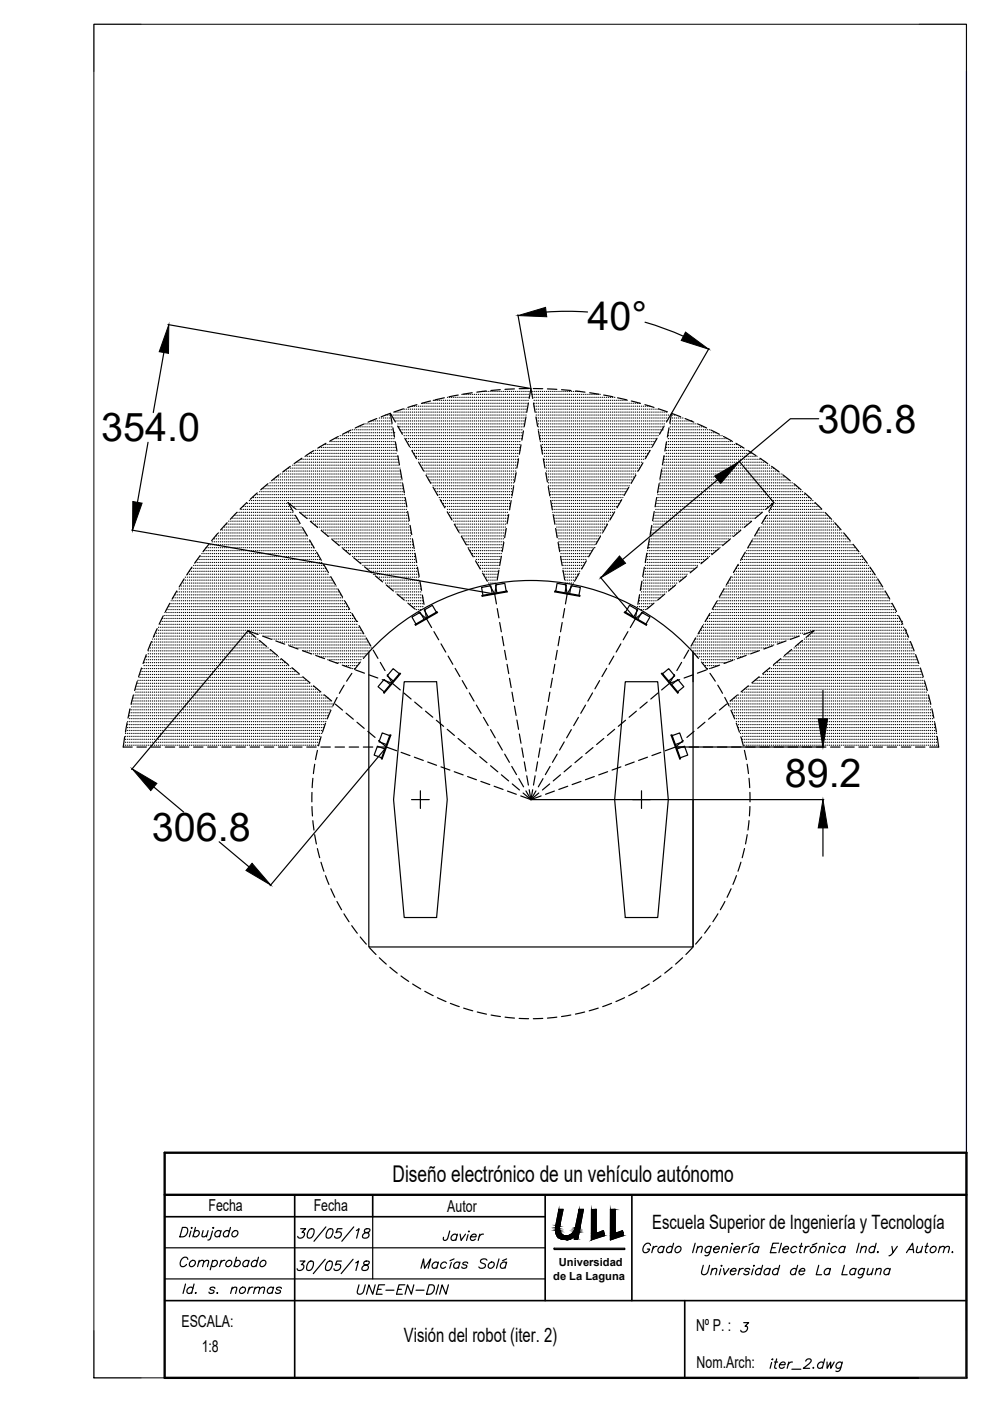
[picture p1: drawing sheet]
<svg xmlns="http://www.w3.org/2000/svg" width="210mm" height="297mm" viewBox="0 0 210 297" stroke-linecap="round" stroke-linejoin="round" font-family="sans-serif">
<defs><g id="words">
<g font-size="8.4">
<text x="124.6" y="69.9">40°</text>
<text x="21.5" y="93.6">354.0</text>
<text x="173.3" y="91.7">306.8</text>
<text x="166.4" y="166.9">89.2</text>
<text x="32.2" y="178.3">306.8</text>
</g>
<g font-size="4.9">
<text x="83.2" y="250.5">Diseño electrónico de un vehículo autónomo</text>
<text x="74.4" y="275.5">UNE-EN-DIN</text>
</g>
<g font-size="4.2">
<text x="138.3" y="260.6">Escuela Superior de Ingeniería y Tecnología</text>
<text x="85.6" y="284.6">Visión del robot (iter. 2)</text>
</g>
<g font-size="3.5">
<text x="44.2" y="256.7">Fecha</text>
<text x="66.5" y="256.7">Fecha</text>
<text x="94.8" y="256.9">Autor</text>
<text x="38.5" y="281.4">ESCALA:</text>
<text x="42.8" y="286.7">1:8</text>
<text x="147.6" y="282.2">Nº P. :</text>
<text x="147.7" y="290.1">Nom.Arch:</text>
</g>
<g font-size="2.4">
<text x="118.5" y="268.5">Universidad</text>
<text x="117.3" y="271.4">de La Laguna</text>
</g>
</g></defs>
<!-- layer: 0 -->
<g fill="none" stroke="#000" stroke-width=".25">
<path d="M34.7 74.8l-2.2 12.7M35.6 68.8l76.9 13.6M109.8 66.7l2.8 15.6M124.6 66.2l-4.9-.2-3.9 .2M136.8 68.3l3.6 1.2 4.5 1.8M150.3 73.9l-7.9 13.7M31.4 93.8l-2.3 12.7M156.7 97.7l7.3 8.8M173.6 88.8h-6l-10.8 9.1M27.9 112.4l76.9 13.5M152.2 101.7l-20.2 16.9M52.5 133.8l-24.6 29.3"/>
<path d="M79.6 136.8a46.5 46.5 0 0 1 67.4 1.5l-.1 62.5h-68.7v-62.5zM88 132.4l.1 .2M89.9 131.3l-.8-1.5-1.8 1 .9 1.5M92.5 129.8l-4.5 2.6 .1 .2 4.7-2.7-.1-.2-.2 .1-.8-1.5-1.8 1 .9 1.5M102.2 126.2v.2M104.4 125.9l-.3-1.7-2 .3 .3 1.7M107.3 125.3l-5.1 .9v.2l5.3-.9v-.2h-.2l-.3-1.6-1.9 .3 .2 1.7M117.8 125.3l5.1 .9v.2l-5.3-.9v-.2h.2l.3-1.6 2 .3-.3 1.7M120.8 125.9l.3-1.7 1.9 .3-.2 1.7M122.9 126.2v.2M127.3 122.4l7.4 8.8M132.6 129.8l4.5 2.6-.1 .2-4.6-2.7 .1-.2 .1 .1 .9-1.5 1.7 1-.8 1.5"/>
<path d="M135.2 131.3l.9-1.5 1.7 1-.8 1.5M137.1 132.4l-.1 .2M146.9 138.3v6.2M81.3 146.8l.2 .1M81.6 158.8l-1.6-.6-.7 1.9 1.6 .6M81.9 158.4l-24.6 29.4M82.6 156l-1.7 4.8 .1 .1 1.9-5-.2-.1-.1 .2-1.6-.6-.6 1.9 1.5 .6M82.7 145.2l-1.3-1.1-1.2 1.5 1.2 1.1M84.7 142.8l-3.4 4 .2 .1 3.4-4.1-.1-.1-.1 .1-1.3-1-1.3 1.5 1.3 1.1M85.7 144.5h6.9l2.2 25-2.2 25h-6.9l-2.3-25zM132.6 144.5h6.9l2.2 25-2.2 25h-6.9l-2.3-25zM140.5 142.8l3.3 4-.1 .1-3.5-4.1 .2-.1 .1 .1 1.3-1 1.3 1.5-1.3 1.1"/>
<path d="M142.4 145.2l1.3-1.1 1.3 1.5-1.3 1.1M142.5 156l1.8 4.8-.2 .1-1.8-5 .2-.1v.2l1.6-.6 .7 1.9-1.6 .6M143.3 158.4h31.4M143.5 158.8l1.6-.6 .7 1.9-1.6 .6M143.8 146.8l-.1 .1M174.5 146.4v6M32.6 166.9l6.3 5.3M46.5 178.5l6.3 5.3M80.9 160.8l.1 .1M87.3 169.5h3.7M89.1 167.7v3.7M112.6 169.5h62.1"/>
<path d="M134.1 169.5h3.8M136 167.7v3.7M144.3 160.8l-.2 .1M146.9 169.5v31.3M174.5 175.5v6M79 258v13.2M117.8 259.8l.7-3.4h.9l-.8 3.6 .1 .9M117.9 259.8a2.24 2.24 0 0 0 1.4 2.9 2.91 2.91 0 0 0 2.4-.4l.1 .1M125.4 256.5l1-.1v5.1l1.5-.6 .3 1.1-2.8 .9zM129.4 256.4h1v5.1l1.6-.6 .2 1.1-2.8 .9zM117.5 264.6h15v.3h-15zM122 260.3l.8-3.9h.9l-1.2 6.3h-.7v-.3"/>
<path d="M122 260.3a1.93 1.93 0 0 1-2.7 1.5l-.6-.9"/>
</g>
<!-- layer: BG_2 -->
<g fill="none" stroke="#000" stroke-width=".25">
<path d="M60.3 99.9h.1M60.7 99.9h.1M61.2 99.3h.1M61.2 99.9h.1M61.5 98.9l-1.6 1.2M61.6 99.3h.1M61.6 99.9h.1M62 98.6h.1M62 99.3h.1M62 99.9h.1M62.5 98.6h.1M62.5 99.3h.1"/>
<path d="M62.5 99.9h.1M62.9 98h.1M62.9 98.6h.1M62.9 99.3h.1M62.9 99.9h.1M63.4 98h.1M63.4 98.6h.1M63.4 99.3h.1M63.4 99.9h.1M63.8 97.4h.1M63.8 98h.1M63.8 98.6h.1"/>
<path d="M63.8 99.3h.1M63.8 99.9h.1M64 97.2l-1.6 1.1M64.2 97.4h.1M64.2 98h.1M64.2 98.6h.1M64.2 99.3h.1M64.2 99.9h.1M64.7 96.8h.1M64.7 97.4h.1M64.7 98h.1M64.7 98.6h.1"/>
<path d="M64.7 99.3h.1M64.7 99.9h.1M65.1 96.8h.1M65.1 97.4h.1M65.1 98h.1M65.1 98.6h.1M65.1 99.3h.1M65.1 99.9h.1M65.5 96.8h.1M65.5 97.4h.1M65.5 98h.1M65.5 98.6h.1"/>
<path d="M65.5 99.3h.1M65.5 99.9h.1M65.6 96.1h.1M66 96.1h.1M66 96.8h.1M66 97.4h.1M66 98h.1M66 98.6h.1M66 99.3h.1M66 99.9h.1M66.4 96.1h.1M66.4 96.8h.1"/>
<path d="M66.4 97.4h.1M66.4 98h.1M66.4 98.6h.1M66.4 99.3h.1M66.4 99.9h.1M66.5 95.5l-1.6 1.1M66.9 95.5h.1M66.9 96.1h.1M66.9 96.8h.1M66.9 97.4h.1M66.9 98h.1M66.9 98.6h.1"/>
<path d="M66.9 99.3h.1M66.9 99.9h.1M67.3 95.5h.1M67.3 96.1h.1M67.3 96.8h.1M67.3 97.4h.1M67.3 98h.1M67.3 98.6h.1M67.3 99.3h.1M67.3 99.9h.1M67.7 94.9h.1M67.7 95.5h.1"/>
<path d="M67.7 96.1h.1M67.7 96.8h.1M67.7 97.4h.1M67.7 98h.1M67.7 98.6h.1M67.7 99.3h.1M67.7 99.9h.1M68.2 94.9h.1M68.2 95.5h.1M68.2 96.1h.1M68.2 96.8h.1M68.2 97.4h.1"/>
<path d="M68.2 98h.1M68.2 98.6h.1M68.2 99.3h.1M68.2 99.9h.1M68.6 94.9h.1M68.6 95.5h.1M68.6 96.1h.1M68.6 96.8h.1M68.6 97.4h.1M68.6 98h.1M68.6 98.6h.1M68.6 99.3h.1"/>
<path d="M68.6 99.9h.1M68.7 94.2h.1M69 94.2h.1M69 94.9h.1M69 95.5h.1M69 96.1h.1M69 96.8h.1M69 97.4h.1M69 98h.1M69 98.6h.1M69 99.3h.1M69 99.9h.1"/>
<path d="M69.1 94l-1.7 1M69.5 94.2h.1M69.5 94.9h.1M69.5 95.5h.1M69.5 96.1h.1M69.5 96.8h.1M69.5 97.4h.1M69.5 98h.1M69.5 98.6h.1M69.5 99.3h.1M69.5 99.9h.1M69.9 93.6h.1"/>
<path d="M69.9 94.2h.1M69.9 94.9h.1M69.9 95.5h.1M69.9 96.1h.1M69.9 96.8h.1M69.9 97.4h.1M69.9 98h.1M69.9 98.6h.1M69.9 99.3h.1M69.9 99.9h.1M70.4 93.6h.1M70.4 94.2h.1"/>
<path d="M70.4 94.9h.1M70.4 95.5h.1M70.4 96.1h.1M70.4 96.8h.1M70.4 97.4h.1M70.4 98h.1M70.4 98.6h.1M70.4 99.3h.1M70.4 99.9h.1M70.8 93.6h.1M70.8 94.2h.1M70.8 94.9h.1"/>
<path d="M70.8 95.5h.1M70.8 96.1h.1M70.8 96.8h.1M70.8 97.4h.1M70.8 98h.1M70.8 98.6h.1M70.8 99.3h.1M70.8 99.9h.1M71.2 93h.1M71.2 93.6h.1M71.2 94.2h.1M71.2 94.9h.1"/>
<path d="M71.2 95.5h.1M71.2 96.1h.1M71.2 96.8h.1M71.2 97.4h.1M71.2 98h.1M71.2 98.6h.1M71.2 99.3h.1M71.2 99.9h.1M71.7 93h.1M71.7 93.6h.1M71.7 94.2h.1M71.7 94.9h.1"/>
<path d="M71.7 95.5h.1M71.7 96.1h.1M71.7 96.8h.1M71.7 97.4h.1M71.7 98h.1M71.7 98.6h.1M71.7 99.3h.1M71.7 99.9h.1M71.7 92.5l-1.7 1M72.1 92.4h.1M72.1 93h.1M72.1 93.6h.1"/>
<path d="M72.1 94.2h.1M72.1 94.9h.1M72.1 95.5h.1M72.1 96.1h.1M72.1 96.8h.1M72.1 97.4h.1M72.1 98h.1M72.1 98.6h.1M72.1 99.3h.1M72.1 99.9h.1M72.5 92.4h.1M72.5 93h.1"/>
<path d="M72.5 93.6h.1M72.5 94.2h.1M72.5 94.9h.1M72.5 95.5h.1M72.5 96.1h.1M72.5 96.8h.1M72.5 97.4h.1M72.5 98h.1M72.5 98.6h.1M72.5 99.3h.1M72.5 99.9h.1M73 92.4h.1"/>
<path d="M73 93h.1M73 93.6h.1M73 94.2h.1M73 94.9h.1M73 95.5h.1M73 96.1h.1M73 96.8h.1M73 97.4h.1M73 98h.1M73 98.6h.1M73 99.3h.1M73 99.9h.1"/>
<path d="M73.4 91.7h.1M73.4 92.4h.1M73.4 93h.1M73.4 93.6h.1M73.4 94.2h.1M73.4 94.9h.1M73.4 95.5h.1M73.4 96.1h.1M73.4 96.8h.1M73.4 97.4h.1M73.4 98h.1M73.4 98.6h.1"/>
<path d="M73.4 99.3h.1M73.4 99.9h.1M73.9 91.7h.1M73.9 92.4h.1M73.9 93h.1M73.9 93.6h.1M73.9 94.2h.1M73.9 94.9h.1M73.9 95.5h.1M73.9 96.1h.1M73.9 96.8h.1M73.9 97.4h.1"/>
<path d="M73.9 98h.1M73.9 98.6h.1M73.9 99.3h.1M73.9 99.9h.1M74.3 91.7h.1M74.3 92.4h.1M74.3 93h.1M74.3 93.6h.1M74.3 94.2h.1M74.3 94.9h.1M74.3 95.5h.1M74.3 96.1h.1"/>
<path d="M74.3 96.8h.1M74.3 97.4h.1M74.3 98h.1M74.3 98.6h.1M74.3 99.3h.1M74.3 99.9h.1M74.4 91.2l-1.8 .9M74.7 91.1h.1M74.7 91.7h.1M74.7 92.4h.1M74.7 93h.1M74.7 93.6h.1"/>
<path d="M74.7 94.2h.1M74.7 94.9h.1M74.7 95.5h.1M74.7 96.1h.1M74.7 96.8h.1M74.7 97.4h.1M74.7 98h.1M74.7 98.6h.1M74.7 99.3h.1M74.7 99.9h.1M75.2 91.1h.1M75.2 91.7h.1"/>
<path d="M75.2 92.4h.1M75.2 93h.1M75.2 93.6h.1M75.2 94.2h.1M75.2 94.9h.1M75.2 95.5h.1M75.2 96.1h.1M75.2 96.8h.1M75.2 97.4h.1M75.2 98h.1M75.2 98.6h.1M75.2 99.3h.1"/>
<path d="M75.2 99.9h.1M75.6 91.1h.1M75.6 91.7h.1M75.6 92.4h.1M75.6 93h.1M75.6 93.6h.1M75.6 94.2h.1M75.6 94.9h.1M75.6 95.5h.1M75.6 96.1h.1M75.6 96.8h.1M75.6 97.4h.1"/>
<path d="M75.6 98h.1M75.6 98.6h.1M75.6 99.3h.1M75.6 99.9h.1M76 90.5h.1M76 91.1h.1M76 91.7h.1M76 92.4h.1M76 93h.1M76 93.6h.1M76 94.2h.1M76 94.9h.1"/>
<path d="M76 95.5h.1M76 96.1h.1M76 96.8h.1M76 97.4h.1M76 98h.1M76 98.6h.1M76 99.3h.1M76 99.9h.1M76.5 90.5h.1M76.5 91.1h.1M76.5 91.7h.1M76.5 92.4h.1"/>
<path d="M76.5 93h.1M76.5 93.6h.1M76.5 94.2h.1M76.5 94.9h.1M76.5 95.5h.1M76.5 96.1h.1M76.5 96.8h.1M76.5 97.4h.1M76.5 98h.1M76.5 98.6h.1M76.5 99.3h.1M76.5 99.9h.1"/>
<path d="M76.9 90.5h.1M76.9 91.1h.1M76.9 91.7h.1M76.9 92.4h.1M76.9 93h.1M76.9 93.6h.1M76.9 94.2h.1M76.9 94.9h.1M76.9 95.5h.1M76.9 96.1h.1M76.9 96.8h.1M76.9 97.4h.1"/>
<path d="M76.9 98h.1M76.9 98.6h.1M76.9 99.3h.1M76.9 99.9h.1M77.1 89.9l-1.8 .9M77.4 89.9h.1M77.4 90.5h.1M77.4 91.1h.1M77.4 91.7h.1M77.4 92.4h.1M77.4 93h.1M77.4 93.6h.1"/>
<path d="M77.4 94.2h.1M77.4 94.9h.1M77.4 95.5h.1M77.4 96.1h.1M77.4 96.8h.1M77.4 97.4h.1M77.4 98h.1M77.4 98.6h.1M77.4 99.3h.1M77.4 99.9h.1M77.8 89.9h.1M77.8 90.5h.1"/>
<path d="M77.8 91.1h.1M77.8 91.7h.1M77.8 92.4h.1M77.8 93h.1M77.8 93.6h.1M77.8 94.2h.1M77.8 94.9h.1M77.8 95.5h.1M77.8 96.1h.1M77.8 96.8h.1M77.8 97.4h.1M77.8 98h.1"/>
<path d="M77.8 98.6h.1M77.8 99.3h.1M77.8 99.9h.1M78.2 89.9h.1M78.2 90.5h.1M78.2 91.1h.1M78.2 91.7h.1M78.2 92.4h.1M78.2 93h.1M78.2 93.6h.1M78.2 94.2h.1M78.2 94.9h.1"/>
<path d="M78.2 95.5h.1M78.2 96.1h.1M78.2 96.8h.1M78.2 97.4h.1M78.2 98h.1M78.2 98.6h.1M78.2 99.3h.1M78.2 99.9h.1M78.7 89.2h.1M78.7 89.9h.1M78.7 90.5h.1M78.7 91.1h.1"/>
<path d="M78.7 91.7h.1M78.7 92.4h.1M78.7 93h.1M78.7 93.6h.1M78.7 94.2h.1M78.7 94.9h.1M78.7 95.5h.1M78.7 96.1h.1M78.7 96.8h.1M78.7 97.4h.1M78.7 98h.1M78.7 98.6h.1"/>
<path d="M78.7 99.3h.1M78.7 99.9h.1M79.1 89.2h.1M79.1 89.9h.1M79.1 90.5h.1M79.1 91.1h.1M79.1 91.7h.1M79.1 92.4h.1M79.1 93h.1M79.1 93.6h.1M79.1 94.2h.1M79.1 94.9h.1"/>
<path d="M79.1 95.5h.1M79.1 96.1h.1M79.1 96.8h.1M79.1 97.4h.1M79.1 98h.1M79.1 98.6h.1M79.1 99.3h.1M79.1 99.9h.1M79.6 89.2h.1M79.6 89.9h.1M79.6 90.5h.1M79.6 91.1h.1"/>
<path d="M79.6 91.7h.1M79.6 92.4h.1M79.6 93h.1M79.6 93.6h.1M79.6 94.2h.1M79.6 94.9h.1M79.6 95.5h.1M79.6 96.1h.1M79.6 96.8h.1M79.6 97.4h.1M79.6 98h.1M79.6 98.6h.1"/>
<path d="M79.6 99.3h.1M79.6 99.9h.1M79.9 88.7l-1.9 .8M80 89.2h.1M80 89.9h.1M80 90.5h.1M80 91.1h.1M80 91.7h.1M80 92.4h.1M80 93h.1M80 93.6h.1M80 94.2h.1"/>
<path d="M80 94.9h.1M80 95.5h.1M80 96.1h.1M80 96.8h.1M80 97.4h.1M80 98h.1M80 98.6h.1M80 99.3h.1M80 99.9h.1M80.4 88.6h.1M80.4 89.2h.1M80.4 89.9h.1"/>
<path d="M80.4 90.5h.1M80.4 91.1h.1M80.4 91.7h.1M80.4 92.4h.1M80.4 93h.1M80.4 93.6h.1M80.4 94.2h.1M80.4 94.9h.1M80.4 95.5h.1M80.4 96.1h.1M80.4 96.8h.1M80.4 97.4h.1"/>
<path d="M80.4 98h.1M80.4 98.6h.1M80.4 99.3h.1M80.4 99.9h.1M80.9 88.6h.1M80.9 89.2h.1M80.9 89.9h.1M80.9 90.5h.1M80.9 91.1h.1M80.9 91.7h.1M80.9 92.4h.1M80.9 93h.1"/>
<path d="M80.9 93.6h.1M80.9 94.2h.1M80.9 94.9h.1M80.9 95.5h.1M80.9 96.1h.1M80.9 96.8h.1M80.9 97.4h.1M80.9 98h.1M80.9 98.6h.1M80.9 99.3h.1M80.9 99.9h.1M81.3 88.6h.1"/>
<path d="M81.3 89.2h.1M81.3 89.9h.1M81.3 90.5h.1M81.3 91.1h.1M81.3 91.7h.1M81.3 92.4h.1M81.3 93h.1M81.3 93.6h.1M81.3 94.2h.1M81.3 94.9h.1M81.3 95.5h.1M81.3 96.1h.1"/>
<path d="M81.3 96.8h.1M81.3 97.4h.1M81.3 98h.1M81.3 98.6h.1M81.3 99.3h.1M81.3 99.9h.1M81.7 88.6h.1M81.7 89.2h.1M81.7 89.9h.1M81.7 90.5h.1M81.7 91.1h.1M81.7 91.7h.1"/>
<path d="M81.7 92.4h.1M81.7 93h.1M81.7 93.6h.1M81.7 94.2h.1M81.7 94.9h.1M81.7 95.5h.1M81.7 96.1h.1M81.7 96.8h.1M81.7 97.4h.1M81.7 98h.1M81.7 98.6h.1M81.7 99.3h.1"/>
<path d="M81.7 99.9h.1M81.8 88h.1M82.2 88h.1M82.2 88.6h.1M82.2 89.2h.1M82.2 89.9h.1M82.2 90.5h.1M82.2 91.1h.1M82.2 91.7h.1M82.2 92.4h.1M82.2 93h.1M82.2 93.6h.1"/>
<path d="M82.2 94.2h.1M82.2 94.9h.1M82.2 95.5h.1M82.2 96.1h.1M82.2 96.8h.1M82.2 97.4h.1M82.2 98h.1M82.2 98.6h.1M82.2 99.3h.1M82.2 99.9h.1M82.6 88h.1M82.6 88.6h.1"/>
<path d="M82.6 89.2h.1M82.6 89.9h.1M82.6 90.5h.1M82.6 91.1h.1M82.6 91.7h.1M82.6 92.4h.1M82.6 93h.1M82.6 93.6h.1M82.6 94.2h.1M82.6 94.9h.1M82.6 95.5h.1M82.6 96.1h.1"/>
<path d="M82.6 96.8h.1M82.6 97.4h.1M82.6 98h.1M82.6 98.6h.1M82.6 99.3h.1M82.6 99.9h.1M82.7 87.7l-1.9 .7M83 88h.1M83 89.9h.1M83 90.5h.1M83 91.1h.1M83 91.7h.1"/>
<path d="M83 92.4h.1M83 93h.1M83 93.6h.1M83 94.2h.1M83 94.9h.1M83 95.5h.1M83 96.1h.1M83 96.8h.1M83 97.4h.1M83 98h.1M83 98.6h.1M83 99.3h.1"/>
<path d="M83 99.9h.1M83.3 90.7l.3 2M83.5 91.7h.1M83.5 87.4h.1M83.5 88h.1M83.5 88.6h.1M83.5 92.4h.1M83.5 93h.1M83.5 93.6h.1M83.5 94.2h.1M83.5 94.9h.1M83.5 95.5h.1"/>
<path d="M83.5 96.1h.1M83.5 96.8h.1M83.5 97.4h.1M83.5 98h.1M83.5 98.6h.1M83.5 99.3h.1M83.5 99.9h.1M83.8 89.5l-1-1.9 .3 2.1M83.8 93.7l.4 1.9M83.9 87.4h.1M83.9 88h.1M83.9 88.6h.1"/>
<path d="M83.9 89.2h.1M83.9 94.2h.1M83.9 94.9h.1M83.9 95.5h.1M83.9 96.1h.1M83.9 96.8h.1M83.9 97.4h.1M83.9 98h.1M83.9 98.6h.1M83.9 99.3h.1M83.9 99.9h.1M84.3 90.3l1 1.8"/>
<path d="M84.3 96.6l.4 2M84.4 87.4h.1M84.4 88h.1M84.4 88.6h.1M84.4 89.2h.1M84.4 89.9h.1M84.4 96.8h.1M84.4 97.4h.1M84.4 98h.1M84.4 98.6h.1M84.4 99.3h.1M84.4 99.9h.1"/>
<path d="M84.4 90.5h.1M84.8 87.4h.1M84.8 88h.1M84.8 88.6h.1M84.8 89.2h.1M84.8 89.9h.1M84.8 90.5h.1M84.8 91.1h.1M84.8 99.3h.1M84.8 99.9h.1M84.9 99.6l.3 1.9M85.2 87.4h.1"/>
<path d="M85.2 88h.1M85.2 88.6h.1M85.2 89.2h.1M85.2 89.9h.1M85.2 90.5h.1M85.2 91.1h.1M85.2 91.7h.1M85.5 86.7l-1.9 .6M85.7 86.8h.1M85.7 87.4h.1M85.7 88h.1M85.7 88.6h.1"/>
<path d="M85.7 89.2h.1M85.7 89.9h.1M85.7 90.5h.1M85.7 91.1h.1M85.7 91.7h.1M85.7 92.4h.1M85.8 92.9l1 1.8M86.1 86.8h.1M86.1 87.4h.1M86.1 88h.1M86.1 88.6h.1M86.1 89.2h.1"/>
<path d="M86.1 89.9h.1M86.1 90.5h.1M86.1 91.1h.1M86.1 91.7h.1M86.1 92.4h.1M86.1 93h.1M86.5 86.8h.1M86.5 87.4h.1M86.5 88h.1M86.5 88.6h.1M86.5 89.2h.1M86.5 89.9h.1"/>
<path d="M86.5 90.5h.1M86.5 91.1h.1M86.5 91.7h.1M86.5 92.4h.1M86.5 93h.1M86.5 93.6h.1M86.6 94.2h.1M87 86.8h.1M87 87.4h.1M87 88h.1M87 88.6h.1M87 89.2h.1"/>
<path d="M87 89.9h.1M87 90.5h.1M87 91.1h.1M87 91.7h.1M87 92.4h.1M87 93h.1M87 93.6h.1M87 94.2h.1M87 94.9h.1M87.3 95.5l1 1.8M87.4 86.1h.1M87.4 86.8h.1"/>
<path d="M87.4 87.4h.1M87.4 88h.1M87.4 88.6h.1M87.4 89.2h.1M87.4 89.9h.1M87.4 90.5h.1M87.4 91.1h.1M87.4 91.7h.1M87.4 92.4h.1M87.4 93h.1M87.4 93.6h.1M87.4 94.2h.1"/>
<path d="M87.4 94.9h.1M87.4 95.5h.1M87.9 86.1h.1M87.9 86.8h.1M87.9 87.4h.1M87.9 88h.1M87.9 88.6h.1M87.9 89.2h.1M87.9 89.9h.1M87.9 90.5h.1M87.9 91.1h.1M87.9 91.7h.1"/>
<path d="M87.9 92.4h.1M87.9 93h.1M87.9 93.6h.1M87.9 94.2h.1M87.9 94.9h.1M87.9 95.5h.1M87.9 96.1h.1M88.3 86.1h.1M88.3 86.8h.1M88.3 87.4h.1M88.3 88h.1M88.3 88.6h.1"/>
<path d="M88.3 89.2h.1M88.3 89.9h.1M88.3 90.5h.1M88.3 91.1h.1M88.3 91.7h.1M88.3 92.4h.1M88.3 93h.1M88.3 93.6h.1M88.3 94.2h.1M88.3 94.9h.1M88.3 95.5h.1M88.3 96.1h.1"/>
<path d="M88.3 96.8h.1M88.4 85.8l-1.9 .6M88.7 86.1h.1M88.7 86.8h.1M88.7 87.4h.1M88.7 88h.1M88.7 88.6h.1M88.7 89.2h.1M88.7 89.9h.1M88.7 90.5h.1M88.7 91.1h.1M88.7 91.7h.1"/>
<path d="M88.7 92.4h.1M88.7 93h.1M88.7 93.6h.1M88.7 94.2h.1M88.7 94.9h.1M88.7 95.5h.1M88.7 96.1h.1M88.7 96.8h.1M88.7 97.4h.1M88.7 98h.1M88.8 98.1l1 1.8M89.2 86.1h.1"/>
<path d="M89.2 86.8h.1M89.2 87.4h.1M89.2 88h.1M89.2 88.6h.1M89.2 89.2h.1M89.2 89.9h.1M89.2 90.5h.1M89.2 91.1h.1M89.2 91.7h.1M89.2 92.4h.1M89.2 93h.1M89.2 93.6h.1"/>
<path d="M89.2 94.2h.1M89.2 94.9h.1M89.2 95.5h.1M89.2 96.1h.1M89.2 96.8h.1M89.2 97.4h.1M89.2 98h.1M89.2 98.6h.1M89.6 85.5h.1M89.6 86.1h.1M89.6 86.8h.1M89.6 87.4h.1"/>
<path d="M89.6 88h.1M89.6 88.6h.1M89.6 89.2h.1M89.6 89.9h.1M89.6 90.5h.1M89.6 91.1h.1M89.6 91.7h.1M89.6 92.4h.1M89.6 93h.1M89.6 93.6h.1M89.6 94.2h.1M89.6 94.9h.1"/>
<path d="M89.6 95.5h.1M89.6 96.1h.1M89.6 96.8h.1M89.6 97.4h.1M89.6 98h.1M89.6 98.6h.1M89.6 99.3h.1M90.1 85.5h.1M90.1 86.1h.1M90.1 86.8h.1M90.1 87.4h.1M90.1 88h.1"/>
<path d="M90.1 88.6h.1M90.1 89.2h.1M90.1 89.9h.1M90.1 90.5h.1M90.1 91.1h.1M90.1 91.7h.1M90.1 92.4h.1M90.1 93h.1M90.1 93.6h.1M90.1 94.2h.1M90.1 94.9h.1M90.1 95.5h.1"/>
<path d="M90.1 96.1h.1M90.1 96.8h.1M90.1 97.4h.1M90.1 98h.1M90.1 98.6h.1M90.1 99.3h.1M90.1 99.9h.1M90.5 85.5h.1M90.5 86.1h.1M90.5 86.8h.1M90.5 87.4h.1M90.5 88h.1"/>
<path d="M90.5 88.6h.1M90.5 89.2h.1M90.5 89.9h.1M90.5 90.5h.1M90.5 91.1h.1M90.5 91.7h.1M90.5 92.4h.1M90.5 93h.1M90.5 93.6h.1M90.5 94.2h.1M90.5 94.9h.1M90.5 95.5h.1"/>
<path d="M90.5 96.1h.1M90.5 96.8h.1M90.5 97.4h.1M90.5 98h.1M90.5 98.6h.1M90.5 99.3h.1M90.5 99.9h.1M90.9 85.5h.1M90.9 86.1h.1M90.9 86.8h.1M90.9 87.4h.1M90.9 88h.1"/>
<path d="M90.9 88.6h.1M90.9 89.2h.1M90.9 89.9h.1M90.9 90.5h.1M90.9 91.1h.1M90.9 91.7h.1M90.9 92.4h.1M90.9 93h.1M90.9 93.6h.1M90.9 94.2h.1M90.9 94.9h.1M90.9 95.5h.1"/>
<path d="M90.9 96.1h.1M90.9 96.8h.1M90.9 97.4h.1M90.9 98h.1M90.9 98.6h.1M90.9 99.3h.1M90.9 99.9h.1M91.3 85l-1.9 .5M91.4 85.5h.1M91.4 86.1h.1M91.4 86.8h.1M91.4 87.4h.1"/>
<path d="M91.4 88h.1M91.4 88.6h.1M91.4 89.2h.1M91.4 89.9h.1M91.4 90.5h.1M91.4 91.1h.1M91.4 91.7h.1M91.4 92.4h.1M91.4 93h.1M91.4 93.6h.1M91.4 94.2h.1M91.4 94.9h.1"/>
<path d="M91.4 95.5h.1M91.4 96.1h.1M91.4 96.8h.1M91.4 97.4h.1M91.4 98h.1M91.4 98.6h.1M91.4 99.3h.1M91.4 99.9h.1M91.8 85.5h.1M91.8 86.1h.1M91.8 86.8h.1M91.8 87.4h.1"/>
<path d="M91.8 88h.1M91.8 88.6h.1M91.8 89.2h.1M91.8 89.9h.1M91.8 90.5h.1M91.8 91.1h.1M91.8 91.7h.1M91.8 92.4h.1M91.8 93h.1M91.8 93.6h.1M91.8 94.2h.1M91.8 94.9h.1"/>
<path d="M91.8 95.5h.1M91.8 96.1h.1M91.8 96.8h.1M91.8 97.4h.1M91.8 98h.1M91.8 98.6h.1M91.8 99.3h.1M91.8 99.9h.1M91.9 84.9h.1M92.2 84.9h.1M92.2 85.5h.1M92.2 86.1h.1"/>
<path d="M92.2 86.8h.1M92.2 87.4h.1M92.2 88h.1M92.2 88.6h.1M92.2 89.2h.1M92.2 89.9h.1M92.2 90.5h.1M92.2 91.1h.1M92.2 91.7h.1M92.2 92.4h.1M92.2 93h.1M92.2 93.6h.1"/>
<path d="M92.2 94.2h.1M92.2 94.9h.1M92.2 95.5h.1M92.2 96.1h.1M92.2 96.8h.1M92.2 97.4h.1M92.2 98h.1M92.2 98.6h.1M92.2 99.3h.1M92.2 99.9h.1M92.7 84.9h.1M92.7 85.5h.1"/>
<path d="M92.7 86.1h.1M92.7 86.8h.1M92.7 87.4h.1M92.7 88h.1M92.7 88.6h.1M92.7 89.2h.1M92.7 89.9h.1M92.7 90.5h.1M92.7 91.1h.1M92.7 91.7h.1M92.7 92.4h.1M92.7 93h.1"/>
<path d="M92.7 93.6h.1M92.7 94.2h.1M92.7 94.9h.1M92.7 95.5h.1M92.7 96.1h.1M92.7 96.8h.1M92.7 97.4h.1M92.7 98h.1M92.7 98.6h.1M92.7 99.3h.1M92.7 99.9h.1M93.1 84.9h.1"/>
<path d="M93.1 85.5h.1M93.1 86.1h.1M93.1 86.8h.1M93.1 87.4h.1M93.1 88h.1M93.1 88.6h.1M93.1 89.2h.1M93.1 89.9h.1M93.1 90.5h.1M93.1 91.1h.1M93.1 91.7h.1M93.1 92.4h.1"/>
<path d="M93.1 93h.1M93.1 93.6h.1M93.1 94.2h.1M93.1 94.9h.1M93.1 95.5h.1M93.1 96.1h.1M93.1 96.8h.1M93.1 97.4h.1M93.1 98h.1M93.1 98.6h.1M93.1 99.3h.1M93.1 99.9h.1"/>
<path d="M93.5 84.9h.1M93.5 85.5h.1M93.5 86.1h.1M93.5 86.8h.1M93.5 87.4h.1M93.5 88h.1M93.5 88.6h.1M93.5 89.2h.1M93.5 89.9h.1M93.5 90.5h.1M93.5 91.1h.1M93.5 91.7h.1"/>
<path d="M93.5 92.4h.1M93.5 93h.1M93.5 93.6h.1M93.5 94.2h.1M93.5 94.9h.1M93.5 95.5h.1M93.5 96.1h.1M93.5 96.8h.1M93.5 97.4h.1M93.5 98h.1M93.5 98.6h.1M93.5 99.3h.1"/>
<path d="M93.5 99.9h.1M94 84.9h.1M94 85.5h.1M94 86.1h.1M94 86.8h.1M94 87.4h.1M94 88h.1M94 88.6h.1M94 89.2h.1M94 89.9h.1M94 90.5h.1M94 91.1h.1"/>
<path d="M94 91.7h.1M94 92.4h.1M94 93h.1M94 93.6h.1M94 94.2h.1M94 94.9h.1M94 95.5h.1M94 96.1h.1M94 96.8h.1M94 97.4h.1M94 98h.1M94 98.6h.1"/>
<path d="M94 99.3h.1M94 99.9h.1M94.2 84.3l-1.9 .5M94.4 84.9h.1M94.4 85.5h.1M94.4 86.1h.1M94.4 86.8h.1M94.4 87.4h.1M94.4 88h.1M94.4 88.6h.1M94.4 89.2h.1M94.4 89.9h.1"/>
<path d="M94.4 90.5h.1M94.4 91.1h.1M94.4 91.7h.1M94.4 92.4h.1M94.4 93h.1M94.4 93.6h.1M94.4 94.2h.1M94.4 94.9h.1M94.4 95.5h.1M94.4 96.1h.1M94.4 96.8h.1M94.4 97.4h.1"/>
<path d="M94.4 98h.1M94.4 98.6h.1M94.4 99.3h.1M94.4 99.9h.1M94.9 84.2h.1M94.9 84.9h.1M94.9 85.5h.1M94.9 86.1h.1M94.9 86.8h.1M94.9 87.4h.1M94.9 88h.1M94.9 88.6h.1"/>
<path d="M94.9 89.2h.1M94.9 89.9h.1M94.9 90.5h.1M94.9 91.1h.1M94.9 91.7h.1M94.9 92.4h.1M94.9 93h.1M94.9 93.6h.1M94.9 94.2h.1M94.9 94.9h.1M94.9 95.5h.1M94.9 96.1h.1"/>
<path d="M94.9 96.8h.1M94.9 97.4h.1M94.9 98h.1M94.9 98.6h.1M94.9 99.3h.1M94.9 99.9h.1M95.3 84.2h.1M95.3 84.9h.1M95.3 85.5h.1M95.3 86.1h.1M95.3 86.8h.1M95.3 87.4h.1"/>
<path d="M95.3 88h.1M95.3 88.6h.1M95.3 89.2h.1M95.3 89.9h.1M95.3 90.5h.1M95.3 91.1h.1M95.3 91.7h.1M95.3 92.4h.1M95.3 93h.1M95.3 93.6h.1M95.3 94.2h.1M95.3 94.9h.1"/>
<path d="M95.3 95.5h.1M95.3 96.1h.1M95.3 96.8h.1M95.3 97.4h.1M95.3 98h.1M95.3 98.6h.1M95.3 99.3h.1M95.3 99.9h.1M95.7 84.2h.1M95.7 84.9h.1M95.7 85.5h.1M95.7 86.1h.1"/>
<path d="M95.7 86.8h.1M95.7 87.4h.1M95.7 88h.1M95.7 88.6h.1M95.7 89.2h.1M95.7 89.9h.1M95.7 90.5h.1M95.7 91.1h.1M95.7 91.7h.1M95.7 92.4h.1M95.7 93h.1M95.7 93.6h.1"/>
<path d="M95.7 94.2h.1M95.7 94.9h.1M95.7 95.5h.1M95.7 96.1h.1M95.7 96.8h.1M95.7 97.4h.1M95.7 98h.1M95.7 98.6h.1M95.7 99.3h.1M95.7 99.9h.1M96.2 84.2h.1M96.2 84.9h.1"/>
<path d="M96.2 85.5h.1M96.2 86.1h.1M96.2 86.8h.1M96.2 87.4h.1M96.2 88h.1M96.2 88.6h.1M96.2 89.2h.1M96.2 89.9h.1M96.2 90.5h.1M96.2 91.1h.1M96.2 91.7h.1M96.2 92.4h.1"/>
<path d="M96.2 93h.1M96.2 93.6h.1M96.2 94.2h.1M96.2 94.9h.1M96.2 95.5h.1M96.2 96.1h.1M96.2 96.8h.1M96.2 97.4h.1M96.2 98h.1M96.2 98.6h.1M96.2 99.3h.1M96.2 99.9h.1"/>
<path d="M96.6 84.2h.1M96.6 84.9h.1M96.6 85.5h.1M96.6 86.1h.1M96.6 86.8h.1M96.6 87.4h.1M96.6 88h.1M96.6 88.6h.1M96.6 89.2h.1M96.6 89.9h.1M96.6 90.5h.1M96.6 91.1h.1"/>
<path d="M96.6 91.7h.1M96.6 92.4h.1M96.6 93h.1M96.6 93.6h.1M96.6 94.2h.1M96.6 94.9h.1M96.6 95.5h.1M96.6 96.1h.1M96.6 96.8h.1M96.6 97.4h.1M96.6 98h.1M96.6 98.6h.1"/>
<path d="M96.6 99.3h.1M96.6 99.9h.1M97 84.2h.1M97 84.9h.1M97 85.5h.1M97 86.1h.1M97 86.8h.1M97 87.4h.1M97 88h.1M97 88.6h.1M97 89.2h.1M97 89.9h.1"/>
<path d="M97 90.5h.1M97 91.1h.1M97 91.7h.1M97 92.4h.1M97 93h.1M97 93.6h.1M97 94.2h.1M97 94.9h.1M97 95.5h.1M97 96.1h.1M97 96.8h.1M97 97.4h.1"/>
<path d="M97 98h.1M97 98.6h.1M97 99.3h.1M97 99.9h.1M97.2 83.8l-2 .3M97.5 84.2h.1M97.5 84.9h.1M97.5 85.5h.1M97.5 86.1h.1M97.5 86.8h.1M97.5 87.4h.1M97.5 88h.1"/>
<path d="M97.5 88.6h.1M97.5 89.2h.1M97.5 89.9h.1M97.5 90.5h.1M97.5 91.1h.1M97.5 91.7h.1M97.5 92.4h.1M97.5 93h.1M97.5 93.6h.1M97.5 94.2h.1M97.5 94.9h.1M97.5 95.5h.1"/>
<path d="M97.5 96.1h.1M97.5 96.8h.1M97.5 97.4h.1M97.5 98h.1M97.5 98.6h.1M97.5 99.3h.1M97.5 99.9h.1M97.9 83.6h.1M97.9 84.2h.1M97.9 84.9h.1M97.9 85.5h.1M97.9 86.1h.1"/>
<path d="M97.9 86.8h.1M97.9 87.4h.1M97.9 88h.1M97.9 88.6h.1M97.9 89.2h.1M97.9 89.9h.1M97.9 90.5h.1M97.9 91.1h.1M97.9 91.7h.1M97.9 92.4h.1M97.9 93h.1M97.9 93.6h.1"/>
<path d="M97.9 94.2h.1M97.9 94.9h.1M97.9 95.5h.1M97.9 96.1h.1M97.9 96.8h.1M97.9 97.4h.1M97.9 98h.1M97.9 98.6h.1M97.9 99.3h.1M97.9 99.9h.1M98.4 83.6h.1M98.4 84.2h.1"/>
<path d="M98.4 84.9h.1M98.4 85.5h.1M98.4 86.1h.1M98.4 86.8h.1M98.4 87.4h.1M98.4 88h.1M98.4 88.6h.1M98.4 89.2h.1M98.4 89.9h.1M98.4 90.5h.1M98.4 91.1h.1M98.4 91.7h.1"/>
<path d="M98.4 92.4h.1M98.4 93h.1M98.4 93.6h.1M98.4 94.2h.1M98.4 94.9h.1M98.4 95.5h.1M98.4 96.1h.1M98.4 96.8h.1M98.4 97.4h.1M98.4 98h.1M98.4 98.6h.1M98.4 99.3h.1"/>
<path d="M98.4 99.9h.1M98.8 83.6h.1M98.8 84.2h.1M98.8 84.9h.1M98.8 85.5h.1M98.8 86.1h.1M98.8 86.8h.1M98.8 87.4h.1M98.8 88h.1M98.8 88.6h.1M98.8 89.2h.1M98.8 89.9h.1"/>
<path d="M98.8 90.5h.1M98.8 91.1h.1M98.8 91.7h.1M98.8 92.4h.1M98.8 93h.1M98.8 93.6h.1M98.8 94.2h.1M98.8 94.9h.1M98.8 95.5h.1M98.8 96.1h.1M98.8 96.8h.1M98.8 97.4h.1"/>
<path d="M98.8 98h.1M98.8 98.6h.1M98.8 99.3h.1M98.8 99.9h.1M99.2 83.6h.1M99.2 84.2h.1M99.2 84.9h.1M99.2 85.5h.1M99.2 86.1h.1M99.2 86.8h.1M99.2 87.4h.1M99.2 88h.1"/>
<path d="M99.2 88.6h.1M99.2 89.2h.1M99.2 89.9h.1M99.2 90.5h.1M99.2 91.1h.1M99.2 91.7h.1M99.2 92.4h.1M99.2 93h.1M99.2 93.6h.1M99.2 94.2h.1M99.2 94.9h.1M99.2 95.5h.1"/>
<path d="M99.2 96.1h.1M99.2 96.8h.1M99.2 97.4h.1M99.2 98h.1M99.2 98.6h.1M99.2 99.3h.1M99.2 99.9h.1M99.7 83.6h.1M99.7 84.2h.1M99.7 84.9h.1M99.7 85.5h.1M99.7 86.1h.1"/>
<path d="M99.7 86.8h.1M99.7 87.4h.1M99.7 88h.1M99.7 88.6h.1M99.7 89.2h.1M99.7 89.9h.1M99.7 90.5h.1M99.7 91.1h.1M99.7 91.7h.1M99.7 92.4h.1M99.7 93h.1M99.7 93.6h.1"/>
<path d="M99.7 94.2h.1M99.7 94.9h.1M99.7 95.5h.1M99.7 96.1h.1M99.7 96.8h.1M99.7 97.4h.1M99.7 98h.1M99.7 98.6h.1M99.7 99.3h.1M99.7 99.9h.1M100.1 83.3l-2 .3M100.1 83.6h.1"/>
<path d="M100.1 84.2h.1M100.1 84.9h.1M100.1 85.5h.1M100.1 86.1h.1M100.1 86.8h.1M100.1 87.4h.1M100.1 88h.1M100.1 88.6h.1M100.1 89.2h.1M100.1 89.9h.1M100.1 90.5h.1M100.1 91.1h.1"/>
<path d="M100.1 91.7h.1M100.1 92.4h.1M100.1 93h.1M100.1 93.6h.1M100.1 94.2h.1M100.1 94.9h.1M100.1 95.5h.1M100.1 96.1h.1M100.1 96.8h.1M100.1 97.4h.1M100.1 98h.1M100.1 98.6h.1"/>
<path d="M100.1 99.3h.1M100.1 99.9h.1M100.5 83.6h.1M100.5 84.2h.1M100.5 84.9h.1M100.5 85.5h.1M100.5 86.1h.1M100.5 86.8h.1M100.5 87.4h.1M100.5 88h.1M100.5 88.6h.1M100.5 89.2h.1"/>
<path d="M100.5 89.9h.1M100.5 90.5h.1M100.5 91.1h.1M100.5 91.7h.1M100.5 92.4h.1M100.5 93h.1M100.5 93.6h.1M100.5 94.2h.1M100.5 94.9h.1M100.5 95.5h.1M100.5 96.1h.1M100.5 96.8h.1"/>
<path d="M100.5 97.4h.1M100.5 98h.1M100.5 98.6h.1M100.5 99.3h.1M100.5 99.9h.1M101 83.6h.1M101 84.2h.1M101 84.9h.1M101 85.5h.1M101 86.1h.1M101 86.8h.1M101 87.4h.1"/>
<path d="M101 88h.1M101 88.6h.1M101 89.2h.1M101 89.9h.1M101 90.5h.1M101 91.1h.1M101 91.7h.1M101 92.4h.1M101 93h.1M101 93.6h.1M101 94.2h.1M101 94.9h.1"/>
<path d="M101 95.5h.1M101 96.1h.1M101 96.8h.1M101 97.4h.1M101 98h.1M101 98.6h.1M101 99.3h.1M101 99.9h.1M101.4 83.6h.1M101.4 84.2h.1M101.4 84.9h.1M101.4 85.5h.1"/>
<path d="M101.4 86.1h.1M101.4 86.8h.1M101.4 87.4h.1M101.4 88h.1M101.4 88.6h.1M101.4 89.2h.1M101.4 89.9h.1M101.4 90.5h.1M101.4 91.1h.1M101.4 91.7h.1M101.4 92.4h.1M101.4 93h.1"/>
<path d="M101.4 93.6h.1M101.4 94.2h.1M101.4 94.9h.1M101.4 95.5h.1M101.4 96.1h.1M101.4 96.8h.1M101.4 97.4h.1M101.4 98h.1M101.4 98.6h.1M101.4 99.3h.1M101.4 99.9h.1M101.9 83.6h.1"/>
<path d="M101.9 84.2h.1M101.9 84.9h.1M101.9 85.5h.1M101.9 86.1h.1M101.9 86.8h.1M101.9 87.4h.1M101.9 88h.1M101.9 88.6h.1M101.9 89.2h.1M101.9 89.9h.1M101.9 90.5h.1M101.9 91.1h.1"/>
<path d="M101.9 91.7h.1M101.9 92.4h.1M101.9 93h.1M101.9 93.6h.1M101.9 94.2h.1M101.9 94.9h.1M101.9 95.5h.1M101.9 96.1h.1M101.9 96.8h.1M101.9 97.4h.1M101.9 98h.1M101.9 98.6h.1"/>
<path d="M101.9 99.3h.1M101.9 99.9h.1M102.3 83h.1M102.3 83.6h.1M102.3 84.2h.1M102.3 84.9h.1M102.3 85.5h.1M102.3 86.1h.1M102.3 86.8h.1M102.3 87.4h.1M102.3 88h.1M102.3 88.6h.1"/>
<path d="M102.3 89.2h.1M102.3 89.9h.1M102.3 90.5h.1M102.3 91.1h.1M102.3 91.7h.1M102.3 92.4h.1M102.3 93h.1M102.3 93.6h.1M102.3 94.2h.1M102.3 94.9h.1M102.3 95.5h.1M102.3 96.1h.1"/>
<path d="M102.3 96.8h.1M102.3 97.4h.1M102.3 98h.1M102.3 98.6h.1M102.3 99.3h.1M102.3 99.9h.1M102.7 83h.1M102.7 83.6h.1M102.7 84.2h.1M102.7 84.9h.1M102.7 85.5h.1M102.7 86.1h.1"/>
<path d="M102.7 86.8h.1M102.7 87.4h.1M102.7 88h.1M102.7 88.6h.1M102.7 89.2h.1M102.7 89.9h.1M102.7 90.5h.1M102.7 91.1h.1M102.7 91.7h.1M102.7 92.4h.1M102.7 93h.1M102.7 93.6h.1"/>
<path d="M102.7 94.2h.1M102.7 94.9h.1M102.7 95.5h.1M102.7 96.1h.1M102.7 96.8h.1M102.7 97.4h.1M102.7 98h.1M102.7 98.6h.1M102.7 99.3h.1M102.7 99.9h.1M103.1 82.9l-2 .2M103.2 83h.1"/>
<path d="M103.2 83.6h.1M103.2 84.2h.1M103.2 84.9h.1M103.2 85.5h.1M103.2 86.1h.1M103.2 86.8h.1M103.2 87.4h.1M103.2 88h.1M103.2 88.6h.1M103.2 89.2h.1M103.2 89.9h.1M103.2 90.5h.1"/>
<path d="M103.2 91.1h.1M103.2 91.7h.1M103.2 92.4h.1M103.2 93h.1M103.2 93.6h.1M103.2 94.2h.1M103.2 94.9h.1M103.2 95.5h.1M103.2 96.1h.1M103.2 96.8h.1M103.2 97.4h.1M103.2 98h.1"/>
<path d="M103.2 98.6h.1M103.2 99.3h.1M103.2 99.9h.1M103.6 83h.1M103.6 83.6h.1M103.6 84.2h.1M103.6 84.9h.1M103.6 85.5h.1M103.6 86.1h.1M103.6 86.8h.1M103.6 87.4h.1M103.6 88h.1"/>
<path d="M103.6 88.6h.1M103.6 89.2h.1M103.6 89.9h.1M103.6 90.5h.1M103.6 91.1h.1M103.6 91.7h.1M103.6 92.4h.1M103.6 93h.1M103.6 93.6h.1M103.6 94.2h.1M103.6 94.9h.1M103.6 95.5h.1"/>
<path d="M103.6 96.1h.1M103.6 96.8h.1M103.6 97.4h.1M103.6 98h.1M103.6 98.6h.1M103.6 99.3h.1M103.6 99.9h.1M104.1 83h.1M104.1 83.6h.1M104.1 84.2h.1M104.1 84.9h.1M104.1 85.5h.1"/>
<path d="M104.1 86.1h.1M104.1 86.8h.1M104.1 87.4h.1M104.1 88h.1M104.1 88.6h.1M104.1 89.2h.1M104.1 89.9h.1M104.1 90.5h.1M104.1 91.1h.1M104.1 91.7h.1M104.1 92.4h.1M104.1 93h.1"/>
<path d="M104.1 93.6h.1M104.1 94.2h.1M104.1 94.9h.1M104.1 95.5h.1M104.1 96.1h.1M104.1 96.8h.1M104.1 97.4h.1M104.1 98h.1M104.1 98.6h.1M104.1 99.3h.1M104.1 99.9h.1M104.5 83h.1"/>
<path d="M104.5 83.6h.1M104.5 84.2h.1M104.5 84.9h.1M104.5 85.5h.1M104.5 86.1h.1M104.5 86.8h.1M104.5 87.4h.1M104.5 88h.1M104.5 88.6h.1M104.5 89.2h.1M104.5 89.9h.1M104.5 90.5h.1"/>
<path d="M104.5 91.1h.1M104.5 91.7h.1M104.5 92.4h.1M104.5 93h.1M104.5 93.6h.1M104.5 94.2h.1M104.5 94.9h.1M104.5 95.5h.1M104.5 96.1h.1M104.5 96.8h.1M104.5 97.4h.1M104.5 98h.1"/>
<path d="M104.5 98.6h.1M104.5 99.3h.1M104.5 99.9h.1M104.9 83h.1M104.9 83.6h.1M104.9 84.2h.1M104.9 84.9h.1M104.9 85.5h.1M104.9 86.1h.1M104.9 86.8h.1M104.9 87.4h.1M104.9 88h.1"/>
<path d="M104.9 88.6h.1M104.9 89.2h.1M104.9 89.9h.1M104.9 90.5h.1M104.9 91.1h.1M104.9 91.7h.1M104.9 92.4h.1M104.9 93h.1M104.9 93.6h.1M104.9 94.2h.1M104.9 94.9h.1M104.9 95.5h.1"/>
<path d="M104.9 96.1h.1M104.9 96.8h.1M104.9 97.4h.1M104.9 98h.1M104.9 98.6h.1M104.9 99.3h.1M104.9 99.9h.1M105.4 83h.1M105.4 83.6h.1M105.4 84.2h.1M105.4 84.9h.1M105.4 85.5h.1"/>
<path d="M105.4 86.1h.1M105.4 86.8h.1M105.4 87.4h.1M105.4 88h.1M105.4 88.6h.1M105.4 89.2h.1M105.4 89.9h.1M105.4 90.5h.1M105.4 91.1h.1M105.4 91.7h.1M105.4 92.4h.1M105.4 93h.1"/>
<path d="M105.4 93.6h.1M105.4 94.2h.1M105.4 94.9h.1M105.4 95.5h.1M105.4 96.1h.1M105.4 96.8h.1M105.4 97.4h.1M105.4 98h.1M105.4 98.6h.1M105.4 99.3h.1M105.4 99.9h.1M105.8 83h.1"/>
<path d="M105.8 83.6h.1M105.8 84.2h.1M105.8 84.9h.1M105.8 85.5h.1M105.8 86.1h.1M105.8 86.8h.1M105.8 87.4h.1M105.8 88h.1M105.8 88.6h.1M105.8 89.2h.1M105.8 89.9h.1M105.8 90.5h.1"/>
<path d="M105.8 91.1h.1M105.8 91.7h.1M105.8 92.4h.1M105.8 93h.1M105.8 93.6h.1M105.8 94.2h.1M105.8 94.9h.1M105.8 95.5h.1M105.8 96.1h.1M105.8 96.8h.1M105.8 97.4h.1M105.8 98h.1"/>
<path d="M105.8 98.6h.1M105.8 99.3h.1M105.8 99.9h.1M106.1 82.6l-2 .2M106.2 83h.1M106.2 83.6h.1M106.2 84.2h.1M106.2 84.9h.1M106.2 85.5h.1M106.2 86.1h.1M106.2 86.8h.1M106.2 87.4h.1"/>
<path d="M106.2 88h.1M106.2 88.6h.1M106.2 89.2h.1M106.2 89.9h.1M106.2 90.5h.1M106.2 91.1h.1M106.2 91.7h.1M106.2 92.4h.1M106.2 93h.1M106.2 93.6h.1M106.2 94.2h.1M106.2 94.9h.1"/>
<path d="M106.2 95.5h.1M106.2 96.1h.1M106.2 96.8h.1M106.2 97.4h.1M106.2 98h.1M106.2 98.6h.1M106.2 99.3h.1M106.2 99.9h.1M106.7 83h.1M106.7 83.6h.1M106.7 84.2h.1M106.7 84.9h.1"/>
<path d="M106.7 85.5h.1M106.7 86.1h.1M106.7 86.8h.1M106.7 87.4h.1M106.7 88h.1M106.7 88.6h.1M106.7 89.2h.1M106.7 89.9h.1M106.7 90.5h.1M106.7 91.1h.1M106.7 91.7h.1M106.7 92.4h.1"/>
<path d="M106.7 93h.1M106.7 93.6h.1M106.7 94.2h.1M106.7 94.9h.1M106.7 95.5h.1M106.7 96.1h.1M106.7 96.8h.1M106.7 97.4h.1M106.7 98h.1M106.7 98.6h.1M106.7 99.3h.1M106.7 99.9h.1"/>
<path d="M107.1 83h.1M107.1 83.6h.1M107.1 84.2h.1M107.1 84.9h.1M107.1 85.5h.1M107.1 86.1h.1M107.1 86.8h.1M107.1 87.4h.1M107.1 88h.1M107.1 88.6h.1M107.1 89.2h.1M107.1 89.9h.1"/>
<path d="M107.1 90.5h.1M107.1 91.1h.1M107.1 91.7h.1M107.1 92.4h.1M107.1 93h.1M107.1 93.6h.1M107.1 94.2h.1M107.1 94.9h.1M107.1 95.5h.1M107.1 96.1h.1M107.1 96.8h.1M107.1 97.4h.1"/>
<path d="M107.1 98h.1M107.1 98.6h.1M107.1 99.3h.1M107.1 99.9h.1M107.5 83h.1M107.5 83.6h.1M107.5 84.2h.1M107.5 84.9h.1M107.5 85.5h.1M107.5 86.1h.1M107.5 86.8h.1M107.5 87.4h.1"/>
<path d="M107.5 88h.1M107.5 88.6h.1M107.5 89.2h.1M107.5 89.9h.1M107.5 90.5h.1M107.5 91.1h.1M107.5 91.7h.1M107.5 92.4h.1M107.5 93h.1M107.5 93.6h.1M107.5 94.2h.1M107.5 94.9h.1"/>
<path d="M107.5 95.5h.1M107.5 96.1h.1M107.5 96.8h.1M107.5 97.4h.1M107.5 98h.1M107.5 98.6h.1M107.5 99.3h.1M107.5 99.9h.1M108 83h.1M108 83.6h.1M108 84.2h.1M108 84.9h.1"/>
<path d="M108 85.5h.1M108 86.1h.1M108 86.8h.1M108 87.4h.1M108 88h.1M108 88.6h.1M108 89.2h.1M108 89.9h.1M108 90.5h.1M108 91.1h.1M108 91.7h.1M108 92.4h.1"/>
<path d="M108 93h.1M108 93.6h.1M108 94.2h.1M108 94.9h.1M108 95.5h.1M108 96.1h.1M108 96.8h.1M108 97.4h.1M108 98h.1M108 98.6h.1M108 99.3h.1M108 99.9h.1"/>
<path d="M108.4 83h.1M108.4 83.6h.1M108.4 84.2h.1M108.4 84.9h.1M108.4 85.5h.1M108.4 86.1h.1M108.4 86.8h.1M108.4 87.4h.1M108.4 88h.1M108.4 88.6h.1M108.4 89.2h.1M108.4 89.9h.1"/>
<path d="M108.4 90.5h.1M108.4 91.1h.1M108.4 91.7h.1M108.4 92.4h.1M108.4 93h.1M108.4 93.6h.1M108.4 94.2h.1M108.4 94.9h.1M108.4 95.5h.1M108.4 96.1h.1M108.4 96.8h.1M108.4 97.4h.1"/>
<path d="M108.4 98h.1M108.4 98.6h.1M108.4 99.3h.1M108.4 99.9h.1M108.9 83h.1M108.9 83.6h.1M108.9 84.2h.1M108.9 84.9h.1M108.9 85.5h.1M108.9 86.1h.1M108.9 86.8h.1M108.9 87.4h.1"/>
<path d="M108.9 88h.1M108.9 88.6h.1M108.9 89.2h.1M108.9 89.9h.1M108.9 90.5h.1M108.9 91.1h.1M108.9 91.7h.1M108.9 92.4h.1M108.9 93h.1M108.9 93.6h.1M108.9 94.2h.1M108.9 94.9h.1"/>
<path d="M108.9 95.5h.1M108.9 96.1h.1M108.9 96.8h.1M108.9 97.4h.1M108.9 98h.1M108.9 98.6h.1M108.9 99.3h.1M108.9 99.9h.1M109.1 82.5l-2 .1M109.3 83h.1M109.3 83.6h.1M109.3 84.2h.1"/>
<path d="M109.3 84.9h.1M109.3 85.5h.1M109.3 86.1h.1M109.3 86.8h.1M109.3 87.4h.1M109.3 88h.1M109.3 88.6h.1M109.3 89.2h.1M109.3 89.9h.1M109.3 90.5h.1M109.3 91.1h.1M109.3 91.7h.1"/>
<path d="M109.3 92.4h.1M109.3 93h.1M109.3 93.6h.1M109.3 94.2h.1M109.3 94.9h.1M109.3 95.5h.1M109.3 96.1h.1M109.3 96.8h.1M109.3 97.4h.1M109.3 98h.1M109.3 98.6h.1M109.3 99.3h.1"/>
<path d="M109.3 99.9h.1M109.7 83h.1M109.7 83.6h.1M109.7 84.2h.1M109.7 84.9h.1M109.7 85.5h.1M109.7 86.1h.1M109.7 86.8h.1M109.7 87.4h.1M109.7 88h.1M109.7 88.6h.1M109.7 89.2h.1"/>
<path d="M109.7 89.9h.1M109.7 90.5h.1M109.7 91.1h.1M109.7 91.7h.1M109.7 92.4h.1M109.7 93h.1M109.7 93.6h.1M109.7 94.2h.1M109.7 94.9h.1M109.7 95.5h.1M109.7 96.1h.1M109.7 96.8h.1"/>
<path d="M109.7 97.4h.1M109.7 98h.1M109.9 97.3l-.3 1.9M110.2 83h.1M110.2 83.6h.1M110.2 84.2h.1M110.2 84.9h.1M110.2 85.5h.1M110.2 86.1h.1M110.2 86.8h.1M110.2 87.4h.1M110.2 88h.1"/>
<path d="M110.2 88.6h.1M110.2 89.2h.1M110.2 89.9h.1M110.2 90.5h.1M110.2 91.1h.1M110.2 91.7h.1M110.2 92.4h.1M110.2 93h.1M110.2 93.6h.1M110.2 94.2h.1M110.2 94.9h.1M110.2 95.5h.1"/>
<path d="M110.5 94.3l-.4 2M110.6 83h.1M110.6 83.6h.1M110.6 84.2h.1M110.6 84.9h.1M110.6 85.5h.1M110.6 86.1h.1M110.6 86.8h.1M110.6 87.4h.1M110.6 88h.1M110.6 88.6h.1M110.6 89.2h.1"/>
<path d="M110.6 89.9h.1M110.6 90.5h.1M110.6 91.1h.1M110.6 91.7h.1M110.6 92.4h.1M110.6 93h.1M111 91.4l-.4 1.9M111 83h.1M111 83.6h.1M111 84.2h.1M111 84.9h.1M111 85.5h.1"/>
<path d="M111 86.1h.1M111 86.8h.1M111 87.4h.1M111 88h.1M111 88.6h.1M111 89.2h.1M111 89.9h.1M111 90.5h.1M111.5 83h.1M111.5 83.6h.1M111.5 84.2h.1M111.5 84.9h.1"/>
<path d="M111.5 85.5h.1M111.5 86.1h.1M111.5 86.8h.1M111.5 87.4h.1M111.5 88h.1M111.5 88.4l-.3 2M111.9 83h.1M111.9 83.6h.1M111.9 84.2h.1M111.9 84.9h.1M111.9 85.5h.1M112 85.4l-.3 2"/>
<path d="M112.1 82.4h-2M112.2 84.5l.4-2.1 .3 2.1M112.4 83h.1M112.8 83h.1M112.8 83.6h.1M113.1 82.4h2M113.1 85.4l.4 2M113.2 83h.1M113.2 83.6h.1M113.2 84.2h.1M113.2 84.9h.1M113.2 85.5h.1"/>
<path d="M113.2 86.1h.1M113.6 88.4l.4 2M113.7 83h.1M113.7 83.6h.1M113.7 84.2h.1M113.7 84.9h.1M113.7 85.5h.1M113.7 86.1h.1M113.7 86.8h.1M113.7 87.4h.1M113.7 88h.1M113.7 88.6h.1"/>
<path d="M114.1 83h.1M114.1 83.6h.1M114.1 84.2h.1M114.1 84.9h.1M114.1 85.5h.1M114.1 86.1h.1M114.1 86.8h.1M114.1 87.4h.1M114.1 88h.1M114.1 88.6h.1M114.1 89.2h.1M114.1 89.9h.1"/>
<path d="M114.1 90.5h.1M114.1 91.1h.1M114.2 91.4l.3 1.9M114.6 83h.1M114.6 83.6h.1M114.6 84.2h.1M114.6 84.9h.1M114.6 85.5h.1M114.6 86.1h.1M114.6 86.8h.1M114.6 87.4h.1M114.6 88h.1"/>
<path d="M114.6 88.6h.1M114.6 89.2h.1M114.6 89.9h.1M114.6 90.5h.1M114.6 91.1h.1M114.6 91.7h.1M114.6 92.4h.1M114.6 93h.1M114.6 93.6h.1M114.7 94.3l.3 2M115 83h.1M115 83.6h.1"/>
<path d="M115 84.2h.1M115 84.9h.1M115 85.5h.1M115 86.1h.1M115 86.8h.1M115 87.4h.1M115 88h.1M115 88.6h.1M115 89.2h.1M115 89.9h.1M115 90.5h.1M115 91.1h.1"/>
<path d="M115 91.7h.1M115 92.4h.1M115 93h.1M115 93.6h.1M115 94.2h.1M115 94.9h.1M115 95.5h.1M115 96.1h.1M115.2 97.3l.3 1.9M115.4 83h.1M115.4 83.6h.1M115.4 84.2h.1"/>
<path d="M115.4 84.9h.1M115.4 85.5h.1M115.4 86.1h.1M115.4 86.8h.1M115.4 87.4h.1M115.4 88h.1M115.4 88.6h.1M115.4 89.2h.1M115.4 89.9h.1M115.4 90.5h.1M115.4 91.1h.1M115.4 91.7h.1"/>
<path d="M115.4 92.4h.1M115.4 93h.1M115.4 93.6h.1M115.4 94.2h.1M115.4 94.9h.1M115.4 95.5h.1M115.4 96.1h.1M115.4 96.8h.1M115.4 97.4h.1M115.4 98h.1M115.4 98.6h.1M115.9 83h.1"/>
<path d="M115.9 83.6h.1M115.9 84.2h.1M115.9 84.9h.1M115.9 85.5h.1M115.9 86.1h.1M115.9 86.8h.1M115.9 87.4h.1M115.9 88h.1M115.9 88.6h.1M115.9 89.2h.1M115.9 89.9h.1M115.9 90.5h.1"/>
<path d="M115.9 91.1h.1M115.9 91.7h.1M115.9 92.4h.1M115.9 93h.1M115.9 93.6h.1M115.9 94.2h.1M115.9 94.9h.1M115.9 95.5h.1M115.9 96.1h.1M115.9 96.8h.1M115.9 97.4h.1M115.9 98h.1"/>
<path d="M115.9 98.6h.1M115.9 99.3h.1M115.9 99.9h.1M116.1 82.5l2 .1M116.3 83h.1M116.3 83.6h.1M116.3 84.2h.1M116.3 84.9h.1M116.3 85.5h.1M116.3 86.1h.1M116.3 86.8h.1M116.3 87.4h.1"/>
<path d="M116.3 88h.1M116.3 88.6h.1M116.3 89.2h.1M116.3 89.9h.1M116.3 90.5h.1M116.3 91.1h.1M116.3 91.7h.1M116.3 92.4h.1M116.3 93h.1M116.3 93.6h.1M116.3 94.2h.1M116.3 94.9h.1"/>
<path d="M116.3 95.5h.1M116.3 96.1h.1M116.3 96.8h.1M116.3 97.4h.1M116.3 98h.1M116.3 98.6h.1M116.3 99.3h.1M116.3 99.9h.1M116.7 83h.1M116.7 83.6h.1M116.7 84.2h.1M116.7 84.9h.1"/>
<path d="M116.7 85.5h.1M116.7 86.1h.1M116.7 86.8h.1M116.7 87.4h.1M116.7 88h.1M116.7 88.6h.1M116.7 89.2h.1M116.7 89.9h.1M116.7 90.5h.1M116.7 91.1h.1M116.7 91.7h.1M116.7 92.4h.1"/>
<path d="M116.7 93h.1M116.7 93.6h.1M116.7 94.2h.1M116.7 94.9h.1M116.7 95.5h.1M116.7 96.1h.1M116.7 96.8h.1M116.7 97.4h.1M116.7 98h.1M116.7 98.6h.1M116.7 99.3h.1M116.7 99.9h.1"/>
<path d="M117.2 83h.1M117.2 83.6h.1M117.2 84.2h.1M117.2 84.9h.1M117.2 85.5h.1M117.2 86.1h.1M117.2 86.8h.1M117.2 87.4h.1M117.2 88h.1M117.2 88.6h.1M117.2 89.2h.1M117.2 89.9h.1"/>
<path d="M117.2 90.5h.1M117.2 91.1h.1M117.2 91.7h.1M117.2 92.4h.1M117.2 93h.1M117.2 93.6h.1M117.2 94.2h.1M117.2 94.9h.1M117.2 95.5h.1M117.2 96.1h.1M117.2 96.8h.1M117.2 97.4h.1"/>
<path d="M117.2 98h.1M117.2 98.6h.1M117.2 99.3h.1M117.2 99.9h.1M117.6 83h.1M117.6 83.6h.1M117.6 84.2h.1M117.6 84.9h.1M117.6 85.5h.1M117.6 86.1h.1M117.6 86.8h.1M117.6 87.4h.1"/>
<path d="M117.6 88h.1M117.6 88.6h.1M117.6 89.2h.1M117.6 89.9h.1M117.6 90.5h.1M117.6 91.1h.1M117.6 91.7h.1M117.6 92.4h.1M117.6 93h.1M117.6 93.6h.1M117.6 94.2h.1M117.6 94.9h.1"/>
<path d="M117.6 95.5h.1M117.6 96.1h.1M117.6 96.8h.1M117.6 97.4h.1M117.6 98h.1M117.6 98.6h.1M117.6 99.3h.1M117.6 99.9h.1M118.1 83h.1M118.1 83.6h.1M118.1 84.2h.1M118.1 84.9h.1"/>
<path d="M118.1 85.5h.1M118.1 86.1h.1M118.1 86.8h.1M118.1 87.4h.1M118.1 88h.1M118.1 88.6h.1M118.1 89.2h.1M118.1 89.9h.1M118.1 90.5h.1M118.1 91.1h.1M118.1 91.7h.1M118.1 92.4h.1"/>
<path d="M118.1 93h.1M118.1 93.6h.1M118.1 94.2h.1M118.1 94.9h.1M118.1 95.5h.1M118.1 96.1h.1M118.1 96.8h.1M118.1 97.4h.1M118.1 98h.1M118.1 98.6h.1M118.1 99.3h.1M118.1 99.9h.1"/>
<path d="M118.5 83h.1M118.5 83.6h.1M118.5 84.2h.1M118.5 84.9h.1M118.5 85.5h.1M118.5 86.1h.1M118.5 86.8h.1M118.5 87.4h.1M118.5 88h.1M118.5 88.6h.1M118.5 89.2h.1M118.5 89.9h.1"/>
<path d="M118.5 90.5h.1M118.5 91.1h.1M118.5 91.7h.1M118.5 92.4h.1M118.5 93h.1M118.5 93.6h.1M118.5 94.2h.1M118.5 94.9h.1M118.5 95.5h.1M118.5 96.1h.1M118.5 96.8h.1M118.5 97.4h.1"/>
<path d="M118.5 98h.1M118.5 98.6h.1M118.5 99.3h.1M118.5 99.9h.1M118.9 83h.1M118.9 83.6h.1M118.9 84.2h.1M118.9 84.9h.1M118.9 85.5h.1M118.9 86.1h.1M118.9 86.8h.1M118.9 87.4h.1"/>
<path d="M118.9 88h.1M118.9 88.6h.1M118.9 89.2h.1M118.9 89.9h.1M118.9 90.5h.1M118.9 91.1h.1M118.9 91.7h.1M118.9 92.4h.1M118.9 93h.1M118.9 93.6h.1M118.9 94.2h.1M118.9 94.9h.1"/>
<path d="M118.9 95.5h.1M118.9 96.1h.1M118.9 96.8h.1M118.9 97.4h.1M118.9 98h.1M118.9 98.6h.1M118.9 99.3h.1M118.9 99.9h.1M119.1 82.6l2 .2M119.4 83h.1M119.4 83.6h.1M119.4 84.2h.1"/>
<path d="M119.4 84.9h.1M119.4 85.5h.1M119.4 86.1h.1M119.4 86.8h.1M119.4 87.4h.1M119.4 88h.1M119.4 88.6h.1M119.4 89.2h.1M119.4 89.9h.1M119.4 90.5h.1M119.4 91.1h.1M119.4 91.7h.1"/>
<path d="M119.4 92.4h.1M119.4 93h.1M119.4 93.6h.1M119.4 94.2h.1M119.4 94.9h.1M119.4 95.5h.1M119.4 96.1h.1M119.4 96.8h.1M119.4 97.4h.1M119.4 98h.1M119.4 98.6h.1M119.4 99.3h.1"/>
<path d="M119.4 99.9h.1M119.8 83h.1M119.8 83.6h.1M119.8 84.2h.1M119.8 84.9h.1M119.8 85.5h.1M119.8 86.1h.1M119.8 86.8h.1M119.8 87.4h.1M119.8 88h.1M119.8 88.6h.1M119.8 89.2h.1"/>
<path d="M119.8 89.9h.1M119.8 90.5h.1M119.8 91.1h.1M119.8 91.7h.1M119.8 92.4h.1M119.8 93h.1M119.8 93.6h.1M119.8 94.2h.1M119.8 94.9h.1M119.8 95.5h.1M119.8 96.1h.1M119.8 96.8h.1"/>
<path d="M119.8 97.4h.1M119.8 98h.1M119.8 98.6h.1M119.8 99.3h.1M119.8 99.9h.1M120.2 83h.1M120.2 83.6h.1M120.2 84.2h.1M120.2 84.9h.1M120.2 85.5h.1M120.2 86.1h.1M120.2 86.8h.1"/>
<path d="M120.2 87.4h.1M120.2 88h.1M120.2 88.6h.1M120.2 89.2h.1M120.2 89.9h.1M120.2 90.5h.1M120.2 91.1h.1M120.2 91.7h.1M120.2 92.4h.1M120.2 93h.1M120.2 93.6h.1M120.2 94.2h.1"/>
<path d="M120.2 94.9h.1M120.2 95.5h.1M120.2 96.1h.1M120.2 96.8h.1M120.2 97.4h.1M120.2 98h.1M120.2 98.6h.1M120.2 99.3h.1M120.2 99.9h.1M120.7 83h.1M120.7 83.6h.1M120.7 84.2h.1"/>
<path d="M120.7 84.9h.1M120.7 85.5h.1M120.7 86.1h.1M120.7 86.8h.1M120.7 87.4h.1M120.7 88h.1M120.7 88.6h.1M120.7 89.2h.1M120.7 89.9h.1M120.7 90.5h.1M120.7 91.1h.1M120.7 91.7h.1"/>
<path d="M120.7 92.4h.1M120.7 93h.1M120.7 93.6h.1M120.7 94.2h.1M120.7 94.9h.1M120.7 95.5h.1M120.7 96.1h.1M120.7 96.8h.1M120.7 97.4h.1M120.7 98h.1M120.7 98.6h.1M120.7 99.3h.1"/>
<path d="M120.7 99.9h.1M121.1 83h.1M121.1 83.6h.1M121.1 84.2h.1M121.1 84.9h.1M121.1 85.5h.1M121.1 86.1h.1M121.1 86.8h.1M121.1 87.4h.1M121.1 88h.1M121.1 88.6h.1M121.1 89.2h.1"/>
<path d="M121.1 89.9h.1M121.1 90.5h.1M121.1 91.1h.1M121.1 91.7h.1M121.1 92.4h.1M121.1 93h.1M121.1 93.6h.1M121.1 94.2h.1M121.1 94.9h.1M121.1 95.5h.1M121.1 96.1h.1M121.1 96.8h.1"/>
<path d="M121.1 97.4h.1M121.1 98h.1M121.1 98.6h.1M121.1 99.3h.1M121.1 99.9h.1M121.5 83h.1M121.5 83.6h.1M121.5 84.2h.1M121.5 84.9h.1M121.5 85.5h.1M121.5 86.1h.1M121.5 86.8h.1"/>
<path d="M121.5 87.4h.1M121.5 88h.1M121.5 88.6h.1M121.5 89.2h.1M121.5 89.9h.1M121.5 90.5h.1M121.5 91.1h.1M121.5 91.7h.1M121.5 92.4h.1M121.5 93h.1M121.5 93.6h.1M121.5 94.2h.1"/>
<path d="M121.5 94.9h.1M121.5 95.5h.1M121.5 96.1h.1M121.5 96.8h.1M121.5 97.4h.1M121.5 98h.1M121.5 98.6h.1M121.5 99.3h.1M121.5 99.9h.1M122 83h.1M122 83.6h.1M122 84.2h.1"/>
<path d="M122 84.9h.1M122 85.5h.1M122 86.1h.1M122 86.8h.1M122 87.4h.1M122 88h.1M122 88.6h.1M122 89.2h.1M122 89.9h.1M122 90.5h.1M122 91.1h.1M122 91.7h.1"/>
<path d="M122 92.4h.1M122 93h.1M122 93.6h.1M122 94.2h.1M122 94.9h.1M122 95.5h.1M122 96.1h.1M122 96.8h.1M122 97.4h.1M122 98h.1M122 98.6h.1M122 99.3h.1"/>
<path d="M122 99.9h.1M122.1 82.9l1.9 .2M122.4 83h.1M122.4 83.6h.1M122.4 84.2h.1M122.4 84.9h.1M122.4 85.5h.1M122.4 86.1h.1M122.4 86.8h.1M122.4 87.4h.1M122.4 88h.1M122.4 88.6h.1"/>
<path d="M122.4 89.2h.1M122.4 89.9h.1M122.4 90.5h.1M122.4 91.1h.1M122.4 91.7h.1M122.4 92.4h.1M122.4 93h.1M122.4 93.6h.1M122.4 94.2h.1M122.4 94.9h.1M122.4 95.5h.1M122.4 96.1h.1"/>
<path d="M122.4 96.8h.1M122.4 97.4h.1M122.4 98h.1M122.4 98.6h.1M122.4 99.3h.1M122.4 99.9h.1M122.9 83h.1M122.9 83.6h.1M122.9 84.2h.1M122.9 84.9h.1M122.9 85.5h.1M122.9 86.1h.1"/>
<path d="M122.9 86.8h.1M122.9 87.4h.1M122.9 88h.1M122.9 88.6h.1M122.9 89.2h.1M122.9 89.9h.1M122.9 90.5h.1M122.9 91.1h.1M122.9 91.7h.1M122.9 92.4h.1M122.9 93h.1M122.9 93.6h.1"/>
<path d="M122.9 94.2h.1M122.9 94.9h.1M122.9 95.5h.1M122.9 96.1h.1M122.9 96.8h.1M122.9 97.4h.1M122.9 98h.1M122.9 98.6h.1M122.9 99.3h.1M122.9 99.9h.1M123.3 83.6h.1M123.3 84.2h.1"/>
<path d="M123.3 84.9h.1M123.3 85.5h.1M123.3 86.1h.1M123.3 86.8h.1M123.3 87.4h.1M123.3 88h.1M123.3 88.6h.1M123.3 89.2h.1M123.3 89.9h.1M123.3 90.5h.1M123.3 91.1h.1M123.3 91.7h.1"/>
<path d="M123.3 92.4h.1M123.3 93h.1M123.3 93.6h.1M123.3 94.2h.1M123.3 94.9h.1M123.3 95.5h.1M123.3 96.1h.1M123.3 96.8h.1M123.3 97.4h.1M123.3 98h.1M123.3 98.6h.1M123.3 99.3h.1"/>
<path d="M123.3 99.9h.1M123.7 83.6h.1M123.7 84.2h.1M123.7 84.9h.1M123.7 85.5h.1M123.7 86.1h.1M123.7 86.8h.1M123.7 87.4h.1M123.7 88h.1M123.7 88.6h.1M123.7 89.2h.1M123.7 89.9h.1"/>
<path d="M123.7 90.5h.1M123.7 91.1h.1M123.7 91.7h.1M123.7 92.4h.1M123.7 93h.1M123.7 93.6h.1M123.7 94.2h.1M123.7 94.9h.1M123.7 95.5h.1M123.7 96.1h.1M123.7 96.8h.1M123.7 97.4h.1"/>
<path d="M123.7 98h.1M123.7 98.6h.1M123.7 99.3h.1M123.7 99.9h.1M124.2 83.6h.1M124.2 84.2h.1M124.2 84.9h.1M124.2 85.5h.1M124.2 86.1h.1M124.2 86.8h.1M124.2 87.4h.1M124.2 88h.1"/>
<path d="M124.2 88.6h.1M124.2 89.2h.1M124.2 89.9h.1M124.2 90.5h.1M124.2 91.1h.1M124.2 91.7h.1M124.2 92.4h.1M124.2 93h.1M124.2 93.6h.1M124.2 94.2h.1M124.2 94.9h.1M124.2 95.5h.1"/>
<path d="M124.2 96.1h.1M124.2 96.8h.1M124.2 97.4h.1M124.2 98h.1M124.2 98.6h.1M124.2 99.3h.1M124.2 99.9h.1M124.6 83.6h.1M124.6 84.2h.1M124.6 84.9h.1M124.6 85.5h.1M124.6 86.1h.1"/>
<path d="M124.6 86.8h.1M124.6 87.4h.1M124.6 88h.1M124.6 88.6h.1M124.6 89.2h.1M124.6 89.9h.1M124.6 90.5h.1M124.6 91.1h.1M124.6 91.7h.1M124.6 92.4h.1M124.6 93h.1M124.6 93.6h.1"/>
<path d="M124.6 94.2h.1M124.6 94.9h.1M124.6 95.5h.1M124.6 96.1h.1M124.6 96.8h.1M124.6 97.4h.1M124.6 98h.1M124.6 98.6h.1M124.6 99.3h.1M124.6 99.9h.1M125 83.3l2 .3M125 83.6h.1"/>
<path d="M125 84.2h.1M125 84.9h.1M125 85.5h.1M125 86.1h.1M125 86.8h.1M125 87.4h.1M125 88h.1M125 88.6h.1M125 89.2h.1M125 89.9h.1M125 90.5h.1M125 91.1h.1"/>
<path d="M125 91.7h.1M125 92.4h.1M125 93h.1M125 93.6h.1M125 94.2h.1M125 94.9h.1M125 95.5h.1M125 96.1h.1M125 96.8h.1M125 97.4h.1M125 98h.1M125 98.6h.1"/>
<path d="M125 99.3h.1M125 99.9h.1M125.5 83.6h.1M125.5 84.2h.1M125.5 84.9h.1M125.5 85.5h.1M125.5 86.1h.1M125.5 86.8h.1M125.5 87.4h.1M125.5 88h.1M125.5 88.6h.1M125.5 89.2h.1"/>
<path d="M125.5 89.9h.1M125.5 90.5h.1M125.5 91.1h.1M125.5 91.7h.1M125.5 92.4h.1M125.5 93h.1M125.5 93.6h.1M125.5 94.2h.1M125.5 94.9h.1M125.5 95.5h.1M125.5 96.1h.1M125.5 96.8h.1"/>
<path d="M125.5 97.4h.1M125.5 98h.1M125.5 98.6h.1M125.5 99.3h.1M125.5 99.9h.1M125.9 83.6h.1M125.9 84.2h.1M125.9 84.9h.1M125.9 85.5h.1M125.9 86.1h.1M125.9 86.8h.1M125.9 87.4h.1"/>
<path d="M125.9 88h.1M125.9 88.6h.1M125.9 89.2h.1M125.9 89.9h.1M125.9 90.5h.1M125.9 91.1h.1M125.9 91.7h.1M125.9 92.4h.1M125.9 93h.1M125.9 93.6h.1M125.9 94.2h.1M125.9 94.9h.1"/>
<path d="M125.9 95.5h.1M125.9 96.1h.1M125.9 96.8h.1M125.9 97.4h.1M125.9 98h.1M125.9 98.6h.1M125.9 99.3h.1M125.9 99.9h.1M126.4 83.6h.1M126.4 84.2h.1M126.4 84.9h.1M126.4 85.5h.1"/>
<path d="M126.4 86.1h.1M126.4 86.8h.1M126.4 87.4h.1M126.4 88h.1M126.4 88.6h.1M126.4 89.2h.1M126.4 89.9h.1M126.4 90.5h.1M126.4 91.1h.1M126.4 91.7h.1M126.4 92.4h.1M126.4 93h.1"/>
<path d="M126.4 93.6h.1M126.4 94.2h.1M126.4 94.9h.1M126.4 95.5h.1M126.4 96.1h.1M126.4 96.8h.1M126.4 97.4h.1M126.4 98h.1M126.4 98.6h.1M126.4 99.3h.1M126.4 99.9h.1M126.8 83.6h.1"/>
<path d="M126.8 84.2h.1M126.8 84.9h.1M126.8 85.5h.1M126.8 86.1h.1M126.8 86.8h.1M126.8 87.4h.1M126.8 88h.1M126.8 88.6h.1M126.8 89.2h.1M126.8 89.9h.1M126.8 90.5h.1M126.8 91.1h.1"/>
<path d="M126.8 91.7h.1M126.8 92.4h.1M126.8 93h.1M126.8 93.6h.1M126.8 94.2h.1M126.8 94.9h.1M126.8 95.5h.1M126.8 96.1h.1M126.8 96.8h.1M126.8 97.4h.1M126.8 98h.1M126.8 98.6h.1"/>
<path d="M126.8 99.3h.1M126.8 99.9h.1M127.2 83.6h.1M127.2 84.2h.1M127.2 84.9h.1M127.2 85.5h.1M127.2 86.1h.1M127.2 86.8h.1M127.2 87.4h.1M127.2 88h.1M127.2 88.6h.1M127.2 89.2h.1"/>
<path d="M127.2 89.9h.1M127.2 90.5h.1M127.2 91.1h.1M127.2 91.7h.1M127.2 92.4h.1M127.2 93h.1M127.2 93.6h.1M127.2 94.2h.1M127.2 94.9h.1M127.2 95.5h.1M127.2 96.1h.1M127.2 96.8h.1"/>
<path d="M127.2 97.4h.1M127.2 98h.1M127.2 98.6h.1M127.2 99.3h.1M127.2 99.9h.1M127.7 84.2h.1M127.7 84.9h.1M127.7 85.5h.1M127.7 86.1h.1M127.7 86.8h.1M127.7 87.4h.1M127.7 88h.1"/>
<path d="M127.7 88.6h.1M127.7 89.2h.1M127.7 89.9h.1M127.7 90.5h.1M127.7 91.1h.1M127.7 91.7h.1M127.7 92.4h.1M127.7 93h.1M127.7 93.6h.1M127.7 94.2h.1M127.7 94.9h.1M127.7 95.5h.1"/>
<path d="M127.7 96.1h.1M127.7 96.8h.1M127.7 97.4h.1M127.7 98h.1M127.7 98.6h.1M127.7 99.3h.1M127.7 99.9h.1M128 83.8l1.9 .3M128.1 84.2h.1M128.1 84.9h.1M128.1 85.5h.1M128.1 86.1h.1"/>
<path d="M128.1 86.8h.1M128.1 87.4h.1M128.1 88h.1M128.1 88.6h.1M128.1 89.2h.1M128.1 89.9h.1M128.1 90.5h.1M128.1 91.1h.1M128.1 91.7h.1M128.1 92.4h.1M128.1 93h.1M128.1 93.6h.1"/>
<path d="M128.1 94.2h.1M128.1 94.9h.1M128.1 95.5h.1M128.1 96.1h.1M128.1 96.8h.1M128.1 97.4h.1M128.1 98h.1M128.1 98.6h.1M128.1 99.3h.1M128.1 99.9h.1M128.6 84.2h.1M128.6 84.9h.1"/>
<path d="M128.6 85.5h.1M128.6 86.1h.1M128.6 86.8h.1M128.6 87.4h.1M128.6 88h.1M128.6 88.6h.1M128.6 89.2h.1M128.6 89.9h.1M128.6 90.5h.1M128.6 91.1h.1M128.6 91.7h.1M128.6 92.4h.1"/>
<path d="M128.6 93h.1M128.6 93.6h.1M128.6 94.2h.1M128.6 94.9h.1M128.6 95.5h.1M128.6 96.1h.1M128.6 96.8h.1M128.6 97.4h.1M128.6 98h.1M128.6 98.6h.1M128.6 99.3h.1M128.6 99.9h.1"/>
<path d="M129 84.2h.1M129 84.9h.1M129 85.5h.1M129 86.1h.1M129 86.8h.1M129 87.4h.1M129 88h.1M129 88.6h.1M129 89.2h.1M129 89.9h.1M129 90.5h.1M129 91.1h.1"/>
<path d="M129 91.7h.1M129 92.4h.1M129 93h.1M129 93.6h.1M129 94.2h.1M129 94.9h.1M129 95.5h.1M129 96.1h.1M129 96.8h.1M129 97.4h.1M129 98h.1M129 98.6h.1"/>
<path d="M129 99.3h.1M129 99.9h.1M129.4 84.2h.1M129.4 84.9h.1M129.4 85.5h.1M129.4 86.1h.1M129.4 86.8h.1M129.4 87.4h.1M129.4 88h.1M129.4 88.6h.1M129.4 89.2h.1M129.4 89.9h.1"/>
<path d="M129.4 90.5h.1M129.4 91.1h.1M129.4 91.7h.1M129.4 92.4h.1M129.4 93h.1M129.4 93.6h.1M129.4 94.2h.1M129.4 94.9h.1M129.4 95.5h.1M129.4 96.1h.1M129.4 96.8h.1M129.4 97.4h.1"/>
<path d="M129.4 98h.1M129.4 98.6h.1M129.4 99.3h.1M129.4 99.9h.1M129.9 84.2h.1M129.9 84.9h.1M129.9 85.5h.1M129.9 86.1h.1M129.9 86.8h.1M129.9 87.4h.1M129.9 88h.1M129.9 88.6h.1"/>
<path d="M129.9 89.2h.1M129.9 89.9h.1M129.9 90.5h.1M129.9 91.1h.1M129.9 91.7h.1M129.9 92.4h.1M129.9 93h.1M129.9 93.6h.1M129.9 94.2h.1M129.9 94.9h.1M129.9 95.5h.1M129.9 96.1h.1"/>
<path d="M129.9 96.8h.1M129.9 97.4h.1M129.9 98h.1M129.9 98.6h.1M129.9 99.3h.1M129.9 99.9h.1M130.3 84.2h.1M130.3 84.9h.1M130.3 85.5h.1M130.3 86.1h.1M130.3 86.8h.1M130.3 87.4h.1"/>
<path d="M130.3 88h.1M130.3 88.6h.1M130.3 89.2h.1M130.3 89.9h.1M130.3 90.5h.1M130.3 91.1h.1M130.3 91.7h.1M130.3 92.4h.1M130.3 93h.1M130.3 93.6h.1M130.3 94.2h.1M130.3 94.9h.1"/>
<path d="M130.3 95.5h.1M130.3 96.1h.1M130.3 96.8h.1M130.3 97.4h.1M130.3 98h.1M130.3 98.6h.1M130.3 99.3h.1M130.3 99.9h.1M130.7 84.9h.1M130.7 85.5h.1M130.7 86.1h.1M130.7 86.8h.1"/>
<path d="M130.7 87.4h.1M130.7 88h.1M130.7 88.6h.1M130.7 89.2h.1M130.7 89.9h.1M130.7 90.5h.1M130.7 91.1h.1M130.7 91.7h.1M130.7 92.4h.1M130.7 93h.1M130.7 93.6h.1M130.7 94.2h.1"/>
<path d="M130.7 94.9h.1M130.7 95.5h.1M130.7 96.1h.1M130.7 96.8h.1M130.7 97.4h.1M130.7 98h.1M130.7 98.6h.1M130.7 99.3h.1M130.7 99.9h.1M130.9 84.3l2 .5M131.2 84.9h.1M131.2 85.5h.1"/>
<path d="M131.2 86.1h.1M131.2 86.8h.1M131.2 87.4h.1M131.2 88h.1M131.2 88.6h.1M131.2 89.2h.1M131.2 89.9h.1M131.2 90.5h.1M131.2 91.1h.1M131.2 91.7h.1M131.2 92.4h.1M131.2 93h.1"/>
<path d="M131.2 93.6h.1M131.2 94.2h.1M131.2 94.9h.1M131.2 95.5h.1M131.2 96.1h.1M131.2 96.8h.1M131.2 97.4h.1M131.2 98h.1M131.2 98.6h.1M131.2 99.3h.1M131.2 99.9h.1M131.6 84.9h.1"/>
<path d="M131.6 85.5h.1M131.6 86.1h.1M131.6 86.8h.1M131.6 87.4h.1M131.6 88h.1M131.6 88.6h.1M131.6 89.2h.1M131.6 89.9h.1M131.6 90.5h.1M131.6 91.1h.1M131.6 91.7h.1M131.6 92.4h.1"/>
<path d="M131.6 93h.1M131.6 93.6h.1M131.6 94.2h.1M131.6 94.9h.1M131.6 95.5h.1M131.6 96.1h.1M131.6 96.8h.1M131.6 97.4h.1M131.6 98h.1M131.6 98.6h.1M131.6 99.3h.1M131.6 99.9h.1"/>
<path d="M132 84.9h.1M132 85.5h.1M132 86.1h.1M132 86.8h.1M132 87.4h.1M132 88h.1M132 88.6h.1M132 89.2h.1M132 89.9h.1M132 90.5h.1M132 91.1h.1M132 91.7h.1"/>
<path d="M132 92.4h.1M132 93h.1M132 93.6h.1M132 94.2h.1M132 94.9h.1M132 95.5h.1M132 96.1h.1M132 96.8h.1M132 97.4h.1M132 98h.1M132 98.6h.1M132 99.3h.1"/>
<path d="M132 99.9h.1M132.5 84.9h.1M132.5 85.5h.1M132.5 86.1h.1M132.5 86.8h.1M132.5 87.4h.1M132.5 88h.1M132.5 88.6h.1M132.5 89.2h.1M132.5 89.9h.1M132.5 90.5h.1M132.5 91.1h.1"/>
<path d="M132.5 91.7h.1M132.5 92.4h.1M132.5 93h.1M132.5 93.6h.1M132.5 94.2h.1M132.5 94.9h.1M132.5 95.5h.1M132.5 96.1h.1M132.5 96.8h.1M132.5 97.4h.1M132.5 98h.1M132.5 98.6h.1"/>
<path d="M132.5 99.3h.1M132.5 99.9h.1M132.9 84.9h.1M132.9 85.5h.1M132.9 86.1h.1M132.9 86.8h.1M132.9 87.4h.1M132.9 88h.1M132.9 88.6h.1M132.9 89.2h.1M132.9 89.9h.1M132.9 90.5h.1"/>
<path d="M132.9 91.1h.1M132.9 91.7h.1M132.9 92.4h.1M132.9 93h.1M132.9 93.6h.1M132.9 94.2h.1M132.9 94.9h.1M132.9 95.5h.1M132.9 96.1h.1M132.9 96.8h.1M132.9 97.4h.1M132.9 98h.1"/>
<path d="M132.9 98.6h.1M132.9 99.3h.1M132.9 99.9h.1M133.4 85.5h.1M133.4 86.1h.1M133.4 86.8h.1M133.4 87.4h.1M133.4 88h.1M133.4 88.6h.1M133.4 89.2h.1M133.4 89.9h.1M133.4 90.5h.1"/>
<path d="M133.4 91.1h.1M133.4 91.7h.1M133.4 92.4h.1M133.4 93h.1M133.4 93.6h.1M133.4 94.2h.1M133.4 94.9h.1M133.4 95.5h.1M133.4 96.1h.1M133.4 96.8h.1M133.4 97.4h.1M133.4 98h.1"/>
<path d="M133.4 98.6h.1M133.4 99.3h.1M133.4 99.9h.1M133.8 85.5h.1M133.8 86.1h.1M133.8 86.8h.1M133.8 87.4h.1M133.8 88h.1M133.8 88.6h.1M133.8 89.2h.1M133.8 89.9h.1M133.8 90.5h.1"/>
<path d="M133.8 91.1h.1M133.8 91.7h.1M133.8 92.4h.1M133.8 93h.1M133.8 93.6h.1M133.8 94.2h.1M133.8 94.9h.1M133.8 95.5h.1M133.8 96.1h.1M133.8 96.8h.1M133.8 97.4h.1M133.8 98h.1"/>
<path d="M133.8 98.6h.1M133.8 99.3h.1M133.8 99.9h.1M133.9 85l1.9 .5M134.2 85.5h.1M134.2 86.1h.1M134.2 86.8h.1M134.2 87.4h.1M134.2 88h.1M134.2 88.6h.1M134.2 89.2h.1M134.2 89.9h.1"/>
<path d="M134.2 90.5h.1M134.2 91.1h.1M134.2 91.7h.1M134.2 92.4h.1M134.2 93h.1M134.2 93.6h.1M134.2 94.2h.1M134.2 94.9h.1M134.2 95.5h.1M134.2 96.1h.1M134.2 96.8h.1M134.2 97.4h.1"/>
<path d="M134.2 98h.1M134.2 98.6h.1M134.2 99.3h.1M134.2 99.9h.1M134.7 85.5h.1M134.7 86.1h.1M134.7 86.8h.1M134.7 87.4h.1M134.7 88h.1M134.7 88.6h.1M134.7 89.2h.1M134.7 89.9h.1"/>
<path d="M134.7 90.5h.1M134.7 91.1h.1M134.7 91.7h.1M134.7 92.4h.1M134.7 93h.1M134.7 93.6h.1M134.7 94.2h.1M134.7 94.9h.1M134.7 95.5h.1M134.7 96.1h.1M134.7 96.8h.1M134.7 97.4h.1"/>
<path d="M134.7 98h.1M134.7 98.6h.1M134.7 99.3h.1M134.7 99.9h.1M135.1 85.5h.1M135.1 86.1h.1M135.1 86.8h.1M135.1 87.4h.1M135.1 88h.1M135.1 88.6h.1M135.1 89.2h.1M135.1 89.9h.1"/>
<path d="M135.1 90.5h.1M135.1 91.1h.1M135.1 91.7h.1M135.1 92.4h.1M135.1 93h.1M135.1 93.6h.1M135.1 94.2h.1M135.1 94.9h.1M135.1 95.5h.1M135.1 96.1h.1M135.1 96.8h.1M135.1 97.4h.1"/>
<path d="M135.1 98h.1M135.1 98.6h.1M135.1 99.3h.1M135.1 99.9h.1M135.5 85.5h.1M135.5 86.1h.1M135.5 86.8h.1M135.5 87.4h.1M135.5 88h.1M135.5 88.6h.1M135.5 89.2h.1M135.5 89.9h.1"/>
<path d="M135.5 90.5h.1M135.5 91.1h.1M135.5 91.7h.1M135.5 92.4h.1M135.5 93h.1M135.5 93.6h.1M135.5 94.2h.1M135.5 94.9h.1M135.5 95.5h.1M135.5 96.1h.1M135.5 96.8h.1M135.5 97.4h.1"/>
<path d="M135.5 98h.1M135.5 98.6h.1M135.5 99.3h.1M136 86.1h.1M136 86.8h.1M136 87.4h.1M136 88h.1M136 88.6h.1M136 89.2h.1M136 89.9h.1M136 90.5h.1M136 91.1h.1"/>
<path d="M136 91.7h.1M136 92.4h.1M136 93h.1M136 93.6h.1M136 94.2h.1M136 94.9h.1M136 95.5h.1M136 96.1h.1M136 96.8h.1M136 97.4h.1M136 98h.1M136 98.6h.1"/>
<path d="M136.3 98.1l-1 1.8M136.4 86.1h.1M136.4 86.8h.1M136.4 87.4h.1M136.4 88h.1M136.4 88.6h.1M136.4 89.2h.1M136.4 89.9h.1M136.4 90.5h.1M136.4 91.1h.1M136.4 91.7h.1M136.4 92.4h.1"/>
<path d="M136.4 93h.1M136.4 93.6h.1M136.4 94.2h.1M136.4 94.9h.1M136.4 95.5h.1M136.4 96.1h.1M136.4 96.8h.1M136.4 97.4h.1M136.7 85.8l2 .6M136.9 86.1h.1M136.9 86.8h.1M136.9 87.4h.1"/>
<path d="M136.9 88h.1M136.9 88.6h.1M136.9 89.2h.1M136.9 89.9h.1M136.9 90.5h.1M136.9 91.1h.1M136.9 91.7h.1M136.9 92.4h.1M136.9 93h.1M136.9 93.6h.1M136.9 94.2h.1M136.9 94.9h.1"/>
<path d="M136.9 95.5h.1M136.9 96.1h.1M136.9 96.8h.1M137.3 86.1h.1M137.3 86.8h.1M137.3 87.4h.1M137.3 88h.1M137.3 88.6h.1M137.3 89.2h.1M137.3 89.9h.1M137.3 90.5h.1M137.3 91.1h.1"/>
<path d="M137.3 91.7h.1M137.3 92.4h.1M137.3 93h.1M137.3 93.6h.1M137.3 94.2h.1M137.3 94.9h.1M137.3 95.5h.1M137.3 96.1h.1M137.7 86.1h.1M137.7 86.8h.1M137.7 87.4h.1M137.7 88h.1"/>
<path d="M137.7 88.6h.1M137.7 89.2h.1M137.7 89.9h.1M137.7 90.5h.1M137.7 91.1h.1M137.7 91.7h.1M137.7 92.4h.1M137.7 93h.1M137.7 93.6h.1M137.7 94.2h.1M137.7 94.9h.1M137.7 95.5l-.9 1.8"/>
<path d="M138.2 86.8h.1M138.2 87.4h.1M138.2 88h.1M138.2 88.6h.1M138.2 89.2h.1M138.2 89.9h.1M138.2 90.5h.1M138.2 91.1h.1M138.2 91.7h.1M138.2 92.4h.1M138.2 93h.1M138.2 93.6h.1"/>
<path d="M138.2 94.2h.1M138.2 94.9h.1M138.6 86.8h.1M138.6 87.4h.1M138.6 88h.1M138.6 88.6h.1M138.6 89.2h.1M138.6 89.9h.1M138.6 90.5h.1M138.6 91.1h.1M138.6 91.7h.1M138.6 92.4h.1"/>
<path d="M138.6 93h.1M138.6 93.6h.1M139.1 86.8h.1M139.1 87.4h.1M139.1 88h.1M139.1 88.6h.1M139.1 89.2h.1M139.1 89.9h.1M139.1 90.5h.1M139.1 91.1h.1M139.1 91.7h.1M139.1 92.4h.1"/>
<path d="M139.1 93h.1M139.3 92.9l-1 1.8M139.5 86.8h.1M139.5 87.4h.1M139.5 88h.1M139.5 88.6h.1M139.5 89.2h.1M139.5 89.9h.1M139.5 90.5h.1M139.5 91.1h.1M139.5 91.7h.1M139.5 92.4h.1"/>
<path d="M139.6 86.7l1.9 .6M139.9 87.4h.1M139.9 88h.1M139.9 88.6h.1M139.9 89.2h.1M139.9 89.9h.1M139.9 90.5h.1M139.9 91.1h.1M139.9 91.7h.1M140.3 99.6l-.4 1.9M140.4 91.1h.1M140.4 87.4h.1"/>
<path d="M140.4 88h.1M140.4 88.6h.1M140.4 89.2h.1M140.4 89.9h.1M140.4 90.5h.1M140.4 99.3h.1M140.4 99.9h.1M140.8 87.4h.1M140.8 88h.1M140.8 88.6h.1M140.8 89.2h.1M140.8 89.9h.1"/>
<path d="M140.8 96.8h.1M140.8 97.4h.1M140.8 98h.1M140.8 98.6h.1M140.8 99.3h.1M140.8 99.9h.1M140.8 96.6l-.4 2M140.8 90.3l-1 1.8M141.2 87.4h.1M141.2 88h.1M141.2 88.6h.1M141.2 89.2h.1"/>
<path d="M141.2 94.2h.1M141.2 94.9h.1M141.2 95.5h.1M141.2 96.1h.1M141.2 96.8h.1M141.2 97.4h.1M141.2 98h.1M141.2 98.6h.1M141.2 99.3h.1M141.2 99.9h.1M141.3 89.5l1.1-1.9-.4 2.1M141.3 93.7l-.3 1.9"/>
<path d="M141.7 88h.1M141.7 88.6h.1M141.7 91.7h.1M141.7 92.4h.1M141.7 93h.1M141.7 93.6h.1M141.7 94.2h.1M141.7 94.9h.1M141.7 95.5h.1M141.7 96.1h.1M141.7 96.8h.1M141.7 97.4h.1"/>
<path d="M141.7 98h.1M141.7 98.6h.1M141.7 99.3h.1M141.7 99.9h.1M141.8 90.7l-.3 2M142.1 88h.1M142.1 89.2h.1M142.1 89.9h.1M142.1 90.5h.1M142.1 91.1h.1M142.1 91.7h.1M142.1 92.4h.1"/>
<path d="M142.1 93h.1M142.1 93.6h.1M142.1 94.2h.1M142.1 94.9h.1M142.1 95.5h.1M142.1 96.1h.1M142.1 96.8h.1M142.1 97.4h.1M142.1 98h.1M142.1 98.6h.1M142.1 99.3h.1M142.1 99.9h.1"/>
<path d="M142.4 87.7l1.9 .7M142.6 88h.1M142.6 88.6h.1M142.6 89.2h.1M142.6 89.9h.1M142.6 90.5h.1M142.6 91.1h.1M142.6 91.7h.1M142.6 92.4h.1M142.6 93h.1M142.6 93.6h.1M142.6 94.2h.1"/>
<path d="M142.6 94.9h.1M142.6 95.5h.1M142.6 96.1h.1M142.6 96.8h.1M142.6 97.4h.1M142.6 98h.1M142.6 98.6h.1M142.6 99.3h.1M142.6 99.9h.1M143 88h.1M143 88.6h.1M143 89.2h.1"/>
<path d="M143 89.9h.1M143 90.5h.1M143 91.1h.1M143 91.7h.1M143 92.4h.1M143 93h.1M143 93.6h.1M143 94.2h.1M143 94.9h.1M143 95.5h.1M143 96.1h.1M143 96.8h.1"/>
<path d="M143 97.4h.1M143 98h.1M143 98.6h.1M143 99.3h.1M143 99.9h.1M143.4 88.6h.1M143.4 89.2h.1M143.4 89.9h.1M143.4 90.5h.1M143.4 91.1h.1M143.4 91.7h.1M143.4 92.4h.1"/>
<path d="M143.4 93h.1M143.4 93.6h.1M143.4 94.2h.1M143.4 94.9h.1M143.4 95.5h.1M143.4 96.1h.1M143.4 96.8h.1M143.4 97.4h.1M143.4 98h.1M143.4 98.6h.1M143.4 99.3h.1M143.4 99.9h.1"/>
<path d="M143.9 88.6h.1M143.9 89.2h.1M143.9 89.9h.1M143.9 90.5h.1M143.9 91.1h.1M143.9 91.7h.1M143.9 92.4h.1M143.9 93h.1M143.9 93.6h.1M143.9 94.2h.1M143.9 94.9h.1M143.9 95.5h.1"/>
<path d="M143.9 96.1h.1M143.9 96.8h.1M143.9 97.4h.1M143.9 98h.1M143.9 98.6h.1M143.9 99.3h.1M143.9 99.9h.1M144.3 88.6h.1M144.3 89.2h.1M144.3 89.9h.1M144.3 90.5h.1M144.3 91.1h.1"/>
<path d="M144.3 91.7h.1M144.3 92.4h.1M144.3 93h.1M144.3 93.6h.1M144.3 94.2h.1M144.3 94.9h.1M144.3 95.5h.1M144.3 96.1h.1M144.3 96.8h.1M144.3 97.4h.1M144.3 98h.1M144.3 98.6h.1"/>
<path d="M144.3 99.3h.1M144.3 99.9h.1M144.7 88.6h.1M144.7 89.2h.1M144.7 89.9h.1M144.7 90.5h.1M144.7 91.1h.1M144.7 91.7h.1M144.7 92.4h.1M144.7 93h.1M144.7 93.6h.1M144.7 94.2h.1"/>
<path d="M144.7 94.9h.1M144.7 95.5h.1M144.7 96.1h.1M144.7 96.8h.1M144.7 97.4h.1M144.7 98h.1M144.7 98.6h.1M144.7 99.3h.1M144.7 99.9h.1M145.2 89.2h.1M145.2 89.9h.1M145.2 90.5h.1"/>
<path d="M145.2 91.1h.1M145.2 91.7h.1M145.2 92.4h.1M145.2 93h.1M145.2 93.6h.1M145.2 94.2h.1M145.2 94.9h.1M145.2 95.5h.1M145.2 96.1h.1M145.2 96.8h.1M145.2 97.4h.1M145.2 98h.1"/>
<path d="M145.2 98.6h.1M145.2 99.3h.1M145.2 99.9h.1M145.3 88.7l1.8 .8M145.6 89.2h.1M145.6 89.9h.1M145.6 90.5h.1M145.6 91.1h.1M145.6 91.7h.1M145.6 92.4h.1M145.6 93h.1M145.6 93.6h.1"/>
<path d="M145.6 94.2h.1M145.6 94.9h.1M145.6 95.5h.1M145.6 96.1h.1M145.6 96.8h.1M145.6 97.4h.1M145.6 98h.1M145.6 98.6h.1M145.6 99.3h.1M145.6 99.9h.1M146 89.2h.1M146 89.9h.1"/>
<path d="M146 90.5h.1M146 91.1h.1M146 91.7h.1M146 92.4h.1M146 93h.1M146 93.6h.1M146 94.2h.1M146 94.9h.1M146 95.5h.1M146 96.1h.1M146 96.8h.1M146 97.4h.1"/>
<path d="M146 98h.1M146 98.6h.1M146 99.3h.1M146 99.9h.1M146.5 89.2h.1M146.5 89.9h.1M146.5 90.5h.1M146.5 91.1h.1M146.5 91.7h.1M146.5 92.4h.1M146.5 93h.1M146.5 93.6h.1"/>
<path d="M146.5 94.2h.1M146.5 94.9h.1M146.5 95.5h.1M146.5 96.1h.1M146.5 96.8h.1M146.5 97.4h.1M146.5 98h.1M146.5 98.6h.1M146.5 99.3h.1M146.5 99.9h.1M146.9 89.9h.1M146.9 90.5h.1"/>
<path d="M146.9 91.1h.1M146.9 91.7h.1M146.9 92.4h.1M146.9 93h.1M146.9 93.6h.1M146.9 94.2h.1M146.9 94.9h.1M146.9 95.5h.1M146.9 96.1h.1M146.9 96.8h.1M146.9 97.4h.1M146.9 98h.1"/>
<path d="M146.9 98.6h.1M146.9 99.3h.1M146.9 99.9h.1M147.4 89.9h.1M147.4 90.5h.1M147.4 91.1h.1M147.4 91.7h.1M147.4 92.4h.1M147.4 93h.1M147.4 93.6h.1M147.4 94.2h.1M147.4 94.9h.1"/>
<path d="M147.4 95.5h.1M147.4 96.1h.1M147.4 96.8h.1M147.4 97.4h.1M147.4 98h.1M147.4 98.6h.1M147.4 99.3h.1M147.4 99.9h.1M147.8 89.9h.1M147.8 90.5h.1M147.8 91.1h.1M147.8 91.7h.1"/>
<path d="M147.8 92.4h.1M147.8 93h.1M147.8 93.6h.1M147.8 94.2h.1M147.8 94.9h.1M147.8 95.5h.1M147.8 96.1h.1M147.8 96.8h.1M147.8 97.4h.1M147.8 98h.1M147.8 98.6h.1M147.8 99.3h.1"/>
<path d="M147.8 99.9h.1M148 89.9l1.8 .8M148.2 90.5h.1M148.2 91.1h.1M148.2 91.7h.1M148.2 92.4h.1M148.2 93h.1M148.2 93.6h.1M148.2 94.2h.1M148.2 94.9h.1M148.2 95.5h.1M148.2 96.1h.1"/>
<path d="M148.2 96.8h.1M148.2 97.4h.1M148.2 98h.1M148.2 98.6h.1M148.2 99.3h.1M148.2 99.9h.1M148.7 90.5h.1M148.7 91.1h.1M148.7 91.7h.1M148.7 92.4h.1M148.7 93h.1M148.7 93.6h.1"/>
<path d="M148.7 94.2h.1M148.7 94.9h.1M148.7 95.5h.1M148.7 96.1h.1M148.7 96.8h.1M148.7 97.4h.1M148.7 98h.1M148.7 98.6h.1M148.7 99.3h.1M148.7 99.9h.1M149.1 90.5h.1M149.1 91.1h.1"/>
<path d="M149.1 91.7h.1M149.1 92.4h.1M149.1 93h.1M149.1 93.6h.1M149.1 94.2h.1M149.1 94.9h.1M149.1 95.5h.1M149.1 96.1h.1M149.1 96.8h.1M149.1 97.4h.1M149.1 98h.1M149.1 98.6h.1"/>
<path d="M149.1 99.3h.1M149.1 99.9h.1M149.5 91.1h.1M149.5 91.7h.1M149.5 92.4h.1M149.5 93h.1M149.5 93.6h.1M149.5 94.2h.1M149.5 94.9h.1M149.5 95.5h.1M149.5 96.1h.1M149.5 96.8h.1"/>
<path d="M149.5 97.4h.1M149.5 98h.1M149.5 98.6h.1M149.5 99.3h.1M149.5 99.9h.1M150 91.1h.1M150 91.7h.1M150 92.4h.1M150 93h.1M150 93.6h.1M150 94.2h.1M150 94.9h.1"/>
<path d="M150 95.5h.1M150 96.1h.1M150 96.8h.1M150 97.4h.1M150 98h.1M150 98.6h.1M150 99.3h.1M150 99.9h.1M150.4 91.1h.1M150.4 91.7h.1M150.4 92.4h.1M150.4 93h.1"/>
<path d="M150.4 93.6h.1M150.4 94.2h.1M150.4 94.9h.1M150.4 95.5h.1M150.4 96.1h.1M150.4 96.8h.1M150.4 97.4h.1M150.4 98h.1M150.4 98.6h.1M150.4 99.3h.1M150.4 99.9h.1M150.7 91.2l1.8 .9"/>
<path d="M150.9 91.7h.1M150.9 92.4h.1M150.9 93h.1M150.9 93.6h.1M150.9 94.2h.1M150.9 94.9h.1M150.9 95.5h.1M150.9 96.1h.1M150.9 96.8h.1M150.9 97.4h.1M150.9 98h.1M150.9 98.6h.1"/>
<path d="M150.9 99.3h.1M150.9 99.9h.1M151.3 91.7h.1M151.3 92.4h.1M151.3 93h.1M151.3 93.6h.1M151.3 94.2h.1M151.3 94.9h.1M151.3 95.5h.1M151.3 96.1h.1M151.3 96.8h.1M151.3 97.4h.1"/>
<path d="M151.3 98h.1M151.3 98.6h.1M151.3 99.3h.1M151.3 99.9h.1M151.7 91.7h.1M151.7 92.4h.1M151.7 93h.1M151.7 93.6h.1M151.7 94.2h.1M151.7 94.9h.1M151.7 95.5h.1M151.7 96.1h.1"/>
<path d="M151.7 96.8h.1M151.7 97.4h.1M151.7 98h.1M151.7 98.6h.1M151.7 99.3h.1M151.7 99.9h.1M152.2 92.4h.1M152.2 93h.1M152.2 93.6h.1M152.2 94.2h.1M152.2 94.9h.1M152.2 95.5h.1"/>
<path d="M152.2 96.1h.1M152.2 96.8h.1M152.2 97.4h.1M152.2 98h.1M152.2 98.6h.1M152.2 99.3h.1M152.2 99.9h.1M152.6 92.4h.1M152.6 93h.1M152.6 93.6h.1M152.6 94.2h.1M152.6 94.9h.1"/>
<path d="M152.6 95.5h.1M152.6 96.1h.1M152.6 96.8h.1M152.6 97.4h.1M152.6 98h.1M152.6 98.6h.1M152.6 99.3h.1M152.6 99.9h.1M153.1 92.4h.1M153.1 93h.1M153.1 93.6h.1M153.1 94.2h.1"/>
<path d="M153.1 94.9h.1M153.1 95.5h.1M153.1 96.1h.1M153.1 96.8h.1M153.1 97.4h.1M153.1 98h.1M153.1 98.6h.1M153.1 99.3h.1M153.1 99.9h.1M153.4 92.5l1.8 1M153.5 93h.1M153.5 93.6h.1"/>
<path d="M153.5 94.2h.1M153.5 94.9h.1M153.5 95.5h.1M153.5 96.1h.1M153.5 96.8h.1M153.5 97.4h.1M153.5 98h.1M153.5 98.6h.1M153.5 99.3h.1M153.5 99.9h.1M153.9 93h.1M153.9 93.6h.1"/>
<path d="M153.9 94.2h.1M153.9 94.9h.1M153.9 95.5h.1M153.9 96.1h.1M153.9 96.8h.1M153.9 97.4h.1M153.9 98h.1M153.9 98.6h.1M153.9 99.3h.1M153.9 99.9h.1M154.4 93.6h.1M154.4 94.2h.1"/>
<path d="M154.4 94.9h.1M154.4 95.5h.1M154.4 96.1h.1M154.4 96.8h.1M154.4 97.4h.1M154.4 98h.1M154.4 98.6h.1M154.4 99.3h.1M154.4 99.9h.1M154.8 93.6h.1M154.8 94.2h.1M154.8 94.9h.1"/>
<path d="M154.8 95.5h.1M154.8 96.1h.1M154.8 96.8h.1M154.8 97.4h.1M154.8 98h.1M154.8 98.6h.1M154.8 99.3h.1M154.8 99.9h.1M155.2 93.6h.1M155.2 94.2h.1M155.2 94.9h.1M155.2 95.5h.1"/>
<path d="M155.2 96.1h.1M155.2 96.8h.1M155.2 97.4h.1M155.2 98h.1M155.2 98.6h.1M155.2 99.3h.1M155.2 99.9h.1M155.7 94.2h.1M155.7 94.9h.1M155.7 95.5h.1M155.7 96.1h.1M155.7 96.8h.1"/>
<path d="M155.7 97.4h.1M155.7 98h.1M155.7 98.6h.1M155.7 99.3h.1M155.7 99.9h.1M156 94l1.8 1M156.1 94.2h.1M156.1 94.9h.1M156.1 95.5h.1M156.1 96.1h.1M156.1 96.8h.1M156.1 97.4h.1"/>
<path d="M156.1 98h.1M156.1 98.6h.1M156.1 99.3h.1M156.1 99.9h.1M156.6 94.9h.1M156.6 95.5h.1M156.6 96.1h.1M156.6 96.8h.1M156.6 97.4h.1M156.6 98h.1M156.6 98.6h.1M156.6 99.3h.1"/>
<path d="M156.6 99.9h.1M157 94.9h.1M157 95.5h.1M157 96.1h.1M157 96.8h.1M157 97.4h.1M157 98h.1M157 98.6h.1M157 99.3h.1M157 99.9h.1M157.4 94.9h.1M157.4 95.5h.1"/>
<path d="M157.4 96.1h.1M157.4 96.8h.1M157.4 97.4h.1M157.4 98h.1M157.4 98.6h.1M157.4 99.3h.1M157.4 99.9h.1M157.9 95.5h.1M157.9 96.1h.1M157.9 96.8h.1M157.9 97.4h.1M157.9 98h.1"/>
<path d="M157.9 98.6h.1M157.9 99.3h.1M157.9 99.9h.1M158.3 95.5h.1M158.3 96.1h.1M158.3 96.8h.1M158.3 97.4h.1M158.3 98h.1M158.3 98.6h.1M158.3 99.3h.1M158.3 99.9h.1M158.6 95.5l1.7 1.1"/>
<path d="M158.7 96.1h.1M158.7 96.8h.1M158.7 97.4h.1M158.7 98h.1M158.7 98.6h.1M158.7 99.3h.1M158.7 99.9h.1M159.2 96.1h.1M159.2 96.8h.1M159.2 97.4h.1M159.2 98h.1M159.2 98.6h.1"/>
<path d="M159.2 99.3h.1M159.2 99.9h.1M159.6 96.8h.1M159.6 97.4h.1M159.6 98h.1M159.6 98.6h.1M159.6 99.3h.1M159.6 99.9h.1M160 96.8h.1M160 97.4h.1M160 98h.1M160 98.6h.1"/>
<path d="M160 99.3h.1M160 99.9h.1M160.5 96.8h.1M160.5 97.4h.1M160.5 98h.1M160.5 98.6h.1M160.5 99.3h.1M160.5 99.9h.1M160.9 97.4h.1M160.9 98h.1M160.9 98.6h.1M160.9 99.3h.1"/>
<path d="M160.9 99.9h.1M161.1 97.2l1.7 1.1M161.4 97.4h.1M161.4 98h.1M161.4 98.6h.1M161.4 99.3h.1M161.4 99.9h.1M161.8 98h.1M161.8 98.6h.1M161.8 99.3h.1M161.8 99.9h.1M162.2 98h.1"/>
<path d="M162.2 98.6h.1M162.2 99.3h.1M162.2 99.9h.1M162.7 98.6h.1M162.7 99.3h.1M162.7 99.9h.1M163.1 98.6h.1M163.1 99.3h.1M163.1 99.9h.1M163.6 99.3h.1M163.6 99.9h.1M163.6 98.9l1.6 1.2"/>
<path d="M164 99.3h.1M164 99.9h.1M164.4 99.9h.1M164.9 99.9h.1M41 119.9h.1M41.5 119.3h.1M41.5 119.9h.1M41.9 118.6h.1M41.9 119.3h.1M41.9 119.9h.1M42.4 118h.1M42.4 118.6h.1"/>
<path d="M42.4 119.3h.1M42.4 119.9h.1M42.4 117.8l-1.1 1.6M42.8 117.4h.1M42.8 118h.1M42.8 118.6h.1M42.8 119.3h.1M42.8 119.9h.1M43.2 116.7h.1M43.2 117.4h.1M43.2 118h.1M43.2 118.6h.1"/>
<path d="M43.2 119.3h.1M43.2 119.9h.1M43.7 116.7h.1M43.7 117.4h.1M43.7 118h.1M43.7 118.6h.1M43.7 119.3h.1M43.7 119.9h.1M43.7 116.1h.1M44.1 116.1h.1M44.1 116.7h.1M44.1 117.4h.1"/>
<path d="M44.1 118h.1M44.1 118.6h.1M44.1 119.3h.1M44.1 119.9h.1M44.3 115.4l-1.3 1.6M44.5 115.5h.1M44.5 116.1h.1M44.5 116.7h.1M44.5 117.4h.1M44.5 118h.1M44.5 118.6h.1M44.5 119.3h.1"/>
<path d="M44.5 119.9h.1M45 114.9h.1M45 115.5h.1M45 116.1h.1M45 116.7h.1M45 117.4h.1M45 118h.1M45 118.6h.1M45 119.3h.1M45 119.9h.1M45.4 114.2h.1M45.4 114.9h.1"/>
<path d="M45.4 115.5h.1M45.4 116.1h.1M45.4 116.7h.1M45.4 117.4h.1M45.4 118h.1M45.4 118.6h.1M45.4 119.3h.1M45.4 119.9h.1M45.9 113.6h.1M45.9 114.2h.1M45.9 114.9h.1M45.9 115.5h.1"/>
<path d="M45.9 116.1h.1M45.9 116.7h.1M45.9 117.4h.1M45.9 118h.1M45.9 118.6h.1M45.9 119.3h.1M45.9 119.9h.1M46.2 113.1l-1.3 1.5M46.3 113h.1M46.3 113.6h.1M46.3 114.2h.1M46.3 114.9h.1"/>
<path d="M46.3 115.5h.1M46.3 116.1h.1M46.3 116.7h.1M46.3 117.4h.1M46.3 118h.1M46.3 118.6h.1M46.3 119.3h.1M46.3 119.9h.1M46.7 113h.1M46.7 113.6h.1M46.7 114.2h.1M46.7 114.9h.1"/>
<path d="M46.7 115.5h.1M46.7 116.1h.1M46.7 116.7h.1M46.7 117.4h.1M46.7 118h.1M46.7 118.6h.1M46.7 119.3h.1M46.7 119.9h.1M46.8 112.4h.1M47.2 112.4h.1M47.2 113h.1M47.2 113.6h.1"/>
<path d="M47.2 114.2h.1M47.2 114.9h.1M47.2 115.5h.1M47.2 116.1h.1M47.2 116.7h.1M47.2 117.4h.1M47.2 118h.1M47.2 118.6h.1M47.2 119.3h.1M47.2 119.9h.1M47.6 111.7h.1M47.6 112.4h.1"/>
<path d="M47.6 113h.1M47.6 113.6h.1M47.6 114.2h.1M47.6 114.9h.1M47.6 115.5h.1M47.6 116.1h.1M47.6 116.7h.1M47.6 117.4h.1M47.6 118h.1M47.6 118.6h.1M47.6 119.3h.1M47.6 119.9h.1"/>
<path d="M48 111.1h.1M48 111.7h.1M48 112.4h.1M48 113h.1M48 113.6h.1M48 114.2h.1M48 114.9h.1M48 115.5h.1M48 116.1h.1M48 116.7h.1M48 117.4h.1M48 118h.1"/>
<path d="M48 118.6h.1M48 119.3h.1M48 119.9h.1M48.2 110.8l-1.4 1.5M48.5 110.5h.1M48.5 111.1h.1M48.5 111.7h.1M48.5 112.4h.1M48.5 113h.1M48.5 113.6h.1M48.5 114.2h.1M48.5 114.9h.1"/>
<path d="M48.5 115.5h.1M48.5 116.1h.1M48.5 116.7h.1M48.5 117.4h.1M48.5 118h.1M48.5 118.6h.1M48.5 119.3h.1M48.5 119.9h.1M48.9 110.5h.1M48.9 111.1h.1M48.9 111.7h.1M48.9 112.4h.1"/>
<path d="M48.9 113h.1M48.9 113.6h.1M48.9 114.2h.1M48.9 114.9h.1M48.9 115.5h.1M48.9 116.1h.1M48.9 116.7h.1M48.9 117.4h.1M48.9 118h.1M48.9 118.6h.1M48.9 119.3h.1M48.9 119.9h.1"/>
<path d="M49.4 109.9h.1M49.4 110.5h.1M49.4 111.1h.1M49.4 111.7h.1M49.4 112.4h.1M49.4 113h.1M49.4 113.6h.1M49.4 114.2h.1M49.4 114.9h.1M49.4 115.5h.1M49.4 116.1h.1M49.4 116.7h.1"/>
<path d="M49.4 117.4h.1M49.4 118h.1M49.4 118.6h.1M49.4 119.3h.1M49.4 119.9h.1M49.8 109.3h.1M49.8 109.9h.1M49.8 110.5h.1M49.8 111.1h.1M49.8 111.7h.1M49.8 112.4h.1M49.8 113h.1"/>
<path d="M49.8 113.6h.1M49.8 114.2h.1M49.8 114.9h.1M49.8 115.5h.1M49.8 116.1h.1M49.8 116.7h.1M49.8 117.4h.1M49.8 118h.1M49.8 118.6h.1M49.8 119.3h.1M49.8 119.9h.1M50.2 108.7l-1.4 1.4"/>
<path d="M50.2 108.6h.1M50.2 109.3h.1M50.2 109.9h.1M50.2 110.5h.1M50.2 111.1h.1M50.2 111.7h.1M50.2 112.4h.1M50.2 113h.1M50.2 113.6h.1M50.2 114.2h.1M50.2 114.9h.1M50.2 115.5h.1"/>
<path d="M50.2 116.1h.1M50.2 116.7h.1M50.2 117.4h.1M50.2 118h.1M50.2 118.6h.1M50.2 119.3h.1M50.2 119.9h.1M50.7 108.6h.1M50.7 109.3h.1M50.7 109.9h.1M50.7 110.5h.1M50.7 111.1h.1"/>
<path d="M50.7 111.7h.1M50.7 112.4h.1M50.7 113h.1M50.7 113.6h.1M50.7 114.2h.1M50.7 114.9h.1M50.7 115.5h.1M50.7 116.1h.1M50.7 116.7h.1M50.7 117.4h.1M50.7 118h.1M50.7 118.6h.1"/>
<path d="M50.7 119.3h.1M50.7 119.9h.1M51.1 108h.1M51.1 108.6h.1M51.1 109.3h.1M51.1 109.9h.1M51.1 110.5h.1M51.1 111.1h.1M51.1 111.7h.1M51.1 112.4h.1M51.1 113h.1M51.1 113.6h.1"/>
<path d="M51.1 114.2h.1M51.1 114.9h.1M51.1 115.5h.1M51.1 116.1h.1M51.1 116.7h.1M51.1 117.4h.1M51.1 118h.1M51.1 118.6h.1M51.1 119.3h.1M51.1 119.9h.1M51.5 107.4h.1M51.5 108h.1"/>
<path d="M51.5 108.6h.1M51.5 109.3h.1M51.5 109.9h.1M51.5 110.5h.1M51.5 111.1h.1M51.5 111.7h.1M51.5 112.4h.1M51.5 113h.1M51.5 113.6h.1M51.5 114.2h.1M51.5 114.9h.1M51.5 115.5h.1"/>
<path d="M51.5 116.1h.1M51.5 116.7h.1M51.5 117.4h.1M51.5 118h.1M51.5 118.6h.1M51.5 119.3h.1M51.5 119.9h.1M52 107.4h.1M52 108h.1M52 108.6h.1M52 109.3h.1M52 109.9h.1"/>
<path d="M52 110.5h.1M52 111.1h.1M52 111.7h.1M52 112.4h.1M52 113h.1M52 113.6h.1M52 114.2h.1M52 114.9h.1M52 115.5h.1M52 116.1h.1M52 116.7h.1M52 117.4h.1"/>
<path d="M52 118h.1M52 118.6h.1M52 119.3h.1M52 119.9h.1M52.3 106.5l-1.4 1.4M52.4 106.7h.1M52.4 107.4h.1M52.4 108h.1M52.4 108.6h.1M52.4 109.3h.1M52.4 109.9h.1M52.4 110.5h.1"/>
<path d="M52.4 111.1h.1M52.4 111.7h.1M52.4 112.4h.1M52.4 113h.1M52.4 113.6h.1M52.4 114.2h.1M52.4 114.9h.1M52.4 115.5h.1M52.4 116.1h.1M52.4 116.7h.1M52.4 117.4h.1M52.4 118h.1"/>
<path d="M52.4 118.6h.1M52.4 119.3h.1M52.4 119.9h.1M52.9 106.1h.1M52.9 106.7h.1M52.9 107.4h.1M52.9 108h.1M52.9 108.6h.1M52.9 109.3h.1M52.9 109.9h.1M52.9 110.5h.1M52.9 111.1h.1"/>
<path d="M52.9 111.7h.1M52.9 112.4h.1M52.9 113h.1M52.9 113.6h.1M52.9 114.2h.1M52.9 114.9h.1M52.9 115.5h.1M52.9 116.1h.1M52.9 116.7h.1M52.9 117.4h.1M52.9 118h.1M52.9 118.6h.1"/>
<path d="M52.9 119.3h.1M52.9 119.9h.1M53.3 106.1h.1M53.3 106.7h.1M53.3 107.4h.1M53.3 108h.1M53.3 108.6h.1M53.3 109.3h.1M53.3 109.9h.1M53.3 110.5h.1M53.3 111.1h.1M53.3 111.7h.1"/>
<path d="M53.3 112.4h.1M53.3 113h.1M53.3 113.6h.1M53.3 114.2h.1M53.3 114.9h.1M53.3 115.5h.1M53.3 116.1h.1M53.3 116.7h.1M53.3 117.4h.1M53.3 118h.1M53.3 118.6h.1M53.3 119.3h.1"/>
<path d="M53.3 119.9h.1M53.7 105.5h.1M53.7 106.1h.1M53.7 106.7h.1M53.7 107.4h.1M53.7 108h.1M53.7 108.6h.1M53.7 109.3h.1M53.7 109.9h.1M53.7 110.5h.1M53.7 111.1h.1M53.7 111.7h.1"/>
<path d="M53.7 112.4h.1M53.7 113h.1M53.7 113.6h.1M53.7 114.2h.1M53.7 114.9h.1M53.7 115.5h.1M53.7 116.1h.1M53.7 116.7h.1M53.7 117.4h.1M53.7 118h.1M53.7 118.6h.1M53.7 119.3h.1"/>
<path d="M53.7 119.9h.1M54.2 104.9h.1M54.2 105.5h.1M54.2 106.1h.1M54.2 106.7h.1M54.2 107.4h.1M54.2 108h.1M54.2 108.6h.1M54.2 109.3h.1M54.2 109.9h.1M54.2 110.5h.1M54.2 111.1h.1"/>
<path d="M54.2 111.7h.1M54.2 112.4h.1M54.2 113h.1M54.2 113.6h.1M54.2 114.2h.1M54.2 114.9h.1M54.2 115.5h.1M54.2 116.1h.1M54.2 116.7h.1M54.2 117.4h.1M54.2 118h.1M54.2 118.6h.1"/>
<path d="M54.2 119.3h.1M54.2 119.9h.1M54.5 104.5l-1.4 1.4M54.6 104.9h.1M54.6 105.5h.1M54.6 106.1h.1M54.6 106.7h.1M54.6 107.4h.1M54.6 108h.1M54.6 108.6h.1M54.6 109.3h.1M54.6 109.9h.1"/>
<path d="M54.6 110.5h.1M54.6 111.1h.1M54.6 111.7h.1M54.6 112.4h.1M54.6 113h.1M54.6 113.6h.1M54.6 114.2h.1M54.6 114.9h.1M54.6 115.5h.1M54.6 116.1h.1M54.6 116.7h.1M54.6 117.4h.1"/>
<path d="M54.6 118h.1M54.6 118.6h.1M54.6 119.3h.1M54.6 119.9h.1M55.1 104.2h.1M55.1 104.9h.1M55.1 105.5h.1M55.1 106.1h.1M55.1 106.7h.1M55.1 107.4h.1M55.1 108h.1M55.1 108.6h.1"/>
<path d="M55.1 109.3h.1M55.1 109.9h.1M55.1 110.5h.1M55.1 111.1h.1M55.1 111.7h.1M55.1 112.4h.1M55.1 113h.1M55.1 113.6h.1M55.1 114.2h.1M55.1 114.9h.1M55.1 115.5h.1M55.1 116.1h.1"/>
<path d="M55.1 116.7h.1M55.1 117.4h.1M55.1 118h.1M55.1 118.6h.1M55.1 119.3h.1M55.1 119.9h.1M55.5 104.2h.1M55.5 104.9h.1M55.5 105.5h.1M55.5 106.1h.1M55.5 106.7h.1M55.5 107.4h.1"/>
<path d="M55.5 108h.1M55.5 108.6h.1M55.5 109.3h.1M55.5 109.9h.1M55.5 110.5h.1M55.5 111.1h.1M55.5 111.7h.1M55.5 112.4h.1M55.5 113h.1M55.5 113.6h.1M55.5 114.2h.1M55.5 114.9h.1"/>
<path d="M55.5 115.5h.1M55.5 116.1h.1M55.5 116.7h.1M55.5 117.4h.1M55.5 118h.1M55.5 118.6h.1M55.5 119.3h.1M55.5 119.9h.1M55.5 103.6h.1M55.9 103.6h.1M55.9 104.2h.1M55.9 104.9h.1"/>
<path d="M55.9 105.5h.1M55.9 106.1h.1M55.9 106.7h.1M55.9 107.4h.1M55.9 108h.1M55.9 108.6h.1M55.9 109.3h.1M55.9 109.9h.1M55.9 110.5h.1M55.9 111.1h.1M55.9 111.7h.1M55.9 112.4h.1"/>
<path d="M55.9 113h.1M55.9 113.6h.1M55.9 114.2h.1M55.9 114.9h.1M55.9 115.5h.1M55.9 116.1h.1M55.9 116.7h.1M55.9 117.4h.1M55.9 118h.1M55.9 118.6h.1M55.9 119.3h.1M55.9 119.9h.1"/>
<path d="M56.4 103h.1M56.4 103.6h.1M56.4 104.2h.1M56.4 104.9h.1M56.4 105.5h.1M56.4 106.1h.1M56.4 106.7h.1M56.4 107.4h.1M56.4 108h.1M56.4 108.6h.1M56.4 109.3h.1M56.4 109.9h.1"/>
<path d="M56.4 110.5h.1M56.4 111.1h.1M56.4 111.7h.1M56.4 112.4h.1M56.4 113h.1M56.4 113.6h.1M56.4 114.2h.1M56.4 114.9h.1M56.4 115.5h.1M56.4 116.1h.1M56.4 116.7h.1M56.4 117.4h.1"/>
<path d="M56.4 118h.1M56.4 118.6h.1M56.4 119.3h.1M56.4 119.9h.1M56.8 103h.1M56.8 103.6h.1M56.8 104.2h.1M56.8 104.9h.1M56.8 105.5h.1M56.8 106.1h.1M56.8 106.7h.1M56.8 107.4h.1"/>
<path d="M56.8 108h.1M56.8 108.6h.1M56.8 109.3h.1M56.8 109.9h.1M56.8 110.5h.1M56.8 111.1h.1M56.8 111.7h.1M56.8 112.4h.1M56.8 113h.1M56.8 113.6h.1M56.8 114.2h.1M56.8 114.9h.1"/>
<path d="M56.8 115.5h.1M56.8 116.1h.1M56.8 116.7h.1M56.8 117.4h.1M56.8 118h.1M56.8 118.6h.1M56.8 119.3h.1M56.8 119.9h.1M56.8 102.6l-1.5 1.2M57.2 102.4h.1M57.2 103h.1M57.2 103.6h.1"/>
<path d="M57.2 104.2h.1M57.2 104.9h.1M57.2 105.5h.1M57.2 106.1h.1M57.2 106.7h.1M57.2 107.4h.1M57.2 108h.1M57.2 108.6h.1M57.2 109.3h.1M57.2 109.9h.1M57.2 110.5h.1M57.2 111.1h.1"/>
<path d="M57.2 111.7h.1M57.2 112.4h.1M57.2 113h.1M57.2 113.6h.1M57.2 114.2h.1M57.2 114.9h.1M57.2 115.5h.1M57.2 116.1h.1M57.2 116.7h.1M57.2 117.4h.1M57.2 118h.1M57.2 118.6h.1"/>
<path d="M57.2 119.3h.1M57.2 119.9h.1M57.7 102.4h.1M57.7 103h.1M57.7 103.6h.1M57.7 104.2h.1M57.7 104.9h.1M57.7 105.5h.1M57.7 106.1h.1M57.7 106.7h.1M57.7 107.4h.1M57.7 108h.1"/>
<path d="M57.7 108.6h.1M57.7 109.3h.1M57.7 109.9h.1M57.7 110.5h.1M57.7 111.1h.1M57.7 111.7h.1M57.7 112.4h.1M57.7 113h.1M57.7 113.6h.1M57.7 114.2h.1M57.7 114.9h.1M57.7 115.5h.1"/>
<path d="M57.7 116.1h.1M57.7 116.7h.1M57.7 117.4h.1M57.7 118h.1M57.7 118.6h.1M57.7 119.3h.1M57.7 119.9h.1M58.1 101.7h.1M58.1 102.4h.1M58.1 103h.1M58.1 103.6h.1M58.1 104.2h.1"/>
<path d="M58.1 104.9h.1M58.1 105.5h.1M58.1 106.1h.1M58.1 106.7h.1M58.1 107.4h.1M58.1 108h.1M58.1 108.6h.1M58.1 109.3h.1M58.1 109.9h.1M58.1 110.5h.1M58.1 111.1h.1M58.1 111.7h.1"/>
<path d="M58.1 112.4h.1M58.1 113h.1M58.1 113.6h.1M58.1 114.2h.1M58.1 114.9h.1M58.1 115.5h.1M58.1 116.1h.1M58.1 116.7h.1M58.1 117.4h.1M58.1 118h.1M58.1 118.6h.1M58.1 119.3h.1"/>
<path d="M58.1 119.9h.1M58.5 101.7h.1M58.5 102.4h.1M58.5 103h.1M58.5 103.6h.1M58.5 104.2h.1M58.5 104.9h.1M58.5 105.5h.1M58.5 106.1h.1M58.5 106.7h.1M58.5 107.4h.1M58.5 108h.1"/>
<path d="M58.5 108.6h.1M58.5 109.3h.1M58.5 109.9h.1M58.5 110.5h.1M58.5 111.1h.1M58.5 111.7h.1M58.5 112.4h.1M58.5 113h.1M58.5 113.6h.1M58.5 114.2h.1M58.5 114.9h.1M58.5 115.5h.1"/>
<path d="M58.5 116.1h.1M58.5 116.7h.1M58.5 117.4h.1M58.5 118h.1M58.5 118.6h.1M58.5 119.3h.1M58.5 119.9h.1M58.6 101.1h.1M59 101.1h.1M59 101.7h.1M59 102.4h.1M59 103h.1"/>
<path d="M59 103.6h.1M59 104.2h.1M59 104.9h.1M59 105.5h.1M59 106.1h.1M59 106.7h.1M59 107.4h.1M59 108h.1M59 108.6h.1M59 109.3h.1M59 109.9h.1M59 110.5h.1"/>
<path d="M59 111.1h.1M59 111.7h.1M59 112.4h.1M59 113h.1M59 113.6h.1M59 114.2h.1M59 114.9h.1M59 115.5h.1M59 116.1h.1M59 116.7h.1M59 117.4h.1M59 118h.1"/>
<path d="M59 118.6h.1M59 119.3h.1M59 119.9h.1M59.1 100.7l-1.5 1.2M59.4 100.5h.1M59.4 101.1h.1M59.4 101.7h.1M59.4 102.4h.1M59.4 103h.1M59.4 103.6h.1M59.4 104.2h.1M59.4 104.9h.1"/>
<path d="M59.4 105.5h.1M59.4 106.1h.1M59.4 106.7h.1M59.4 107.4h.1M59.4 108h.1M59.4 108.6h.1M59.4 109.3h.1M59.4 109.9h.1M59.4 110.5h.1M59.4 111.1h.1M59.4 111.7h.1M59.4 112.4h.1"/>
<path d="M59.4 113h.1M59.4 113.6h.1M59.4 114.2h.1M59.4 114.9h.1M59.4 115.5h.1M59.4 116.1h.1M59.4 116.7h.1M59.4 117.4h.1M59.4 118h.1M59.4 118.6h.1M59.4 119.3h.1M59.4 119.9h.1"/>
<path d="M59.9 100.5h.1M59.9 101.1h.1M59.9 101.7h.1M59.9 102.4h.1M59.9 103h.1M59.9 103.6h.1M59.9 104.2h.1M59.9 104.9h.1M59.9 105.5h.1M59.9 106.1h.1M59.9 106.7h.1M59.9 107.4h.1"/>
<path d="M59.9 108h.1M59.9 108.6h.1M59.9 109.3h.1M59.9 109.9h.1M59.9 110.5h.1M59.9 111.1h.1M59.9 111.7h.1M59.9 112.4h.1M59.9 113h.1M59.9 113.6h.1M59.9 114.2h.1M59.9 114.9h.1"/>
<path d="M59.9 115.5h.1M59.9 116.1h.1M59.9 116.7h.1M59.9 117.4h.1M59.9 118h.1M59.9 118.6h.1M59.9 119.3h.1M59.9 119.9h.1M60.3 100.5h.1M60.3 101.1h.1M60.3 101.7h.1M60.3 102.4h.1"/>
<path d="M60.3 103h.1M60.3 103.6h.1M60.3 104.2h.1M60.3 104.9h.1M60.3 105.5h.1M60.3 106.1h.1M60.3 106.7h.1M60.3 107.4h.1M60.3 108h.1M60.3 108.6h.1M60.3 109.3h.1M60.3 109.9h.1"/>
<path d="M60.3 110.5h.1M60.3 111.1h.1M60.3 111.7h.1M60.3 112.4h.1M60.3 113h.1M60.3 113.6h.1M60.3 114.2h.1M60.3 114.9h.1M60.3 115.5h.1M60.3 116.1h.1M60.3 116.7h.1M60.3 117.4h.1"/>
<path d="M60.3 118h.1M60.3 118.6h.1M60.3 119.3h.1M60.3 119.9h.1M60.7 100.5h.1M60.7 101.1h.1M60.7 101.7h.1M60.7 102.4h.1M60.7 103h.1M60.7 103.6h.1M60.7 104.2h.1M60.7 104.9h.1"/>
<path d="M60.7 105.5h.1M60.7 106.1h.1M60.7 106.7h.1M60.7 107.4h.1M60.7 108h.1M60.7 108.6h.1M60.7 109.3h.1M60.7 109.9h.1M60.7 110.5h.1M60.7 111.1h.1M60.7 111.7h.1M60.7 112.4h.1"/>
<path d="M60.7 113h.1M60.7 113.6h.1M60.7 114.2h.1M60.7 114.9h.1M60.7 115.5h.1M60.7 116.1h.1M60.7 116.7h.1M60.7 117.4h.1M60.7 118h.1M60.7 118.6h.1M60.7 119.3h.1M60.7 119.9h.1"/>
<path d="M61.2 100.5h.1M61.2 101.1h.1M61.2 101.7h.1M61.2 102.4h.1M61.2 103h.1M61.2 103.6h.1M61.2 104.2h.1M61.2 104.9h.1M61.2 105.5h.1M61.2 106.1h.1M61.2 106.7h.1M61.2 107.4h.1"/>
<path d="M61.2 108h.1M61.2 108.6h.1M61.2 109.3h.1M61.2 109.9h.1M61.2 110.5h.1M61.2 111.1h.1M61.2 111.7h.1M61.2 112.4h.1M61.2 113h.1M61.2 113.6h.1M61.2 114.2h.1M61.2 114.9h.1"/>
<path d="M61.2 115.5h.1M61.2 116.1h.1M61.2 116.7h.1M61.2 117.4h.1M61.2 118h.1M61.2 118.6h.1M61.2 119.3h.1M61.2 119.9h.1M61.6 100.5h.1M61.6 101.1h.1M61.6 101.7h.1M61.6 102.4h.1"/>
<path d="M61.6 103h.1M61.6 103.6h.1M61.6 104.2h.1M61.6 104.9h.1M61.6 105.5h.1M61.6 106.1h.1M61.6 106.7h.1M61.6 108h.1M61.6 108.6h.1M61.6 109.3h.1M61.6 109.9h.1M61.6 110.5h.1"/>
<path d="M61.6 111.1h.1M61.6 111.7h.1M61.6 112.4h.1M61.6 113h.1M61.6 113.6h.1M61.6 114.2h.1M61.6 114.9h.1M61.6 115.5h.1M61.6 116.1h.1M61.6 116.7h.1M61.6 117.4h.1M61.6 118h.1"/>
<path d="M61.6 118.6h.1M61.6 119.3h.1M61.6 119.9h.1M62 100.5h.1M62 101.1h.1M62 101.7h.1M62 102.4h.1M62 103h.1M62 103.6h.1M62 104.2h.1M62 104.9h.1M62 105.5h.1"/>
<path d="M62 106.1h.1M62 106.7h.1M62 107.4h.1M62 108.6h.1M62 109.3h.1M62 109.9h.1M62 110.5h.1M62 111.1h.1M62 111.7h.1M62 112.4h.1M62 113h.1M62 113.6h.1"/>
<path d="M62 114.2h.1M62 114.9h.1M62 115.5h.1M62 116.1h.1M62 116.7h.1M62 117.4h.1M62 118h.1M62 118.6h.1M62 119.3h.1M62 119.9h.1M62.5 100.5h.1M62.5 101.1h.1"/>
<path d="M62.5 101.7h.1M62.5 102.4h.1M62.5 103h.1M62.5 103.6h.1M62.5 104.2h.1M62.5 104.9h.1M62.5 105.5h.1M62.5 106.1h.1M62.5 106.7h.1M62.5 107.4h.1M62.5 109.3h.1M62.5 109.9h.1"/>
<path d="M62.5 110.5h.1M62.5 111.1h.1M62.5 111.7h.1M62.5 112.4h.1M62.5 113h.1M62.5 113.6h.1M62.5 114.2h.1M62.5 114.9h.1M62.5 115.5h.1M62.5 116.1h.1M62.5 116.7h.1M62.5 117.4h.1"/>
<path d="M62.5 118h.1M62.5 118.6h.1M62.5 119.3h.1M62.5 119.9h.1M62.6 109.3l1 1.7M62.7 108l-1.6-1.4 1 1.8M62.9 100.5h.1M62.9 101.1h.1M62.9 101.7h.1M62.9 102.4h.1M62.9 103h.1M62.9 103.6h.1"/>
<path d="M62.9 104.2h.1M62.9 104.9h.1M62.9 105.5h.1M62.9 106.1h.1M62.9 106.7h.1M62.9 107.4h.1M62.9 108h.1M62.9 109.9h.1M62.9 110.5h.1M62.9 111.1h.1M62.9 111.7h.1M62.9 112.4h.1"/>
<path d="M62.9 113h.1M62.9 113.6h.1M62.9 114.2h.1M62.9 114.9h.1M62.9 115.5h.1M62.9 116.1h.1M62.9 116.7h.1M62.9 117.4h.1M62.9 118h.1M62.9 118.6h.1M62.9 119.3h.1M62.9 119.9h.1"/>
<path d="M63.4 100.5h.1M63.4 101.1h.1M63.4 101.7h.1M63.4 102.4h.1M63.4 103h.1M63.4 103.6h.1M63.4 104.2h.1M63.4 104.9h.1M63.4 105.5h.1M63.4 106.1h.1M63.4 106.7h.1M63.4 107.4h.1"/>
<path d="M63.4 108h.1M63.4 111.1h.1M63.4 111.7h.1M63.4 112.4h.1M63.4 113h.1M63.4 113.6h.1M63.4 114.2h.1M63.4 114.9h.1M63.4 115.5h.1M63.4 116.1h.1M63.4 116.7h.1M63.4 117.4h.1"/>
<path d="M63.4 118h.1M63.4 118.6h.1M63.4 119.3h.1M63.4 119.9h.1M63.5 108.6l1.5 1.3M63.8 100.5h.1M63.8 101.1h.1M63.8 101.7h.1M63.8 102.4h.1M63.8 103h.1M63.8 103.6h.1M63.8 104.2h.1"/>
<path d="M63.8 104.9h.1M63.8 105.5h.1M63.8 106.1h.1M63.8 106.7h.1M63.8 107.4h.1M63.8 108h.1M63.8 108.6h.1M63.8 111.7h.1M63.8 112.4h.1M63.8 113h.1M63.8 113.6h.1M63.8 114.2h.1"/>
<path d="M63.8 114.9h.1M63.8 115.5h.1M63.8 116.1h.1M63.8 116.7h.1M63.8 117.4h.1M63.8 118h.1M63.8 118.6h.1M63.8 119.3h.1M63.8 119.9h.1M64.1 111.9l1 1.7M64.2 100.5h.1M64.2 101.1h.1"/>
<path d="M64.2 101.7h.1M64.2 102.4h.1M64.2 103h.1M64.2 103.6h.1M64.2 104.2h.1M64.2 104.9h.1M64.2 105.5h.1M64.2 106.1h.1M64.2 106.7h.1M64.2 107.4h.1M64.2 108h.1M64.2 108.6h.1"/>
<path d="M64.2 112.4h.1M64.2 113h.1M64.2 113.6h.1M64.2 114.2h.1M64.2 114.9h.1M64.2 115.5h.1M64.2 116.1h.1M64.2 116.7h.1M64.2 117.4h.1M64.2 118h.1M64.2 118.6h.1M64.2 119.3h.1"/>
<path d="M64.2 119.9h.1M64.3 109.3h.1M64.7 100.5h.1M64.7 101.1h.1M64.7 101.7h.1M64.7 102.4h.1M64.7 103h.1M64.7 103.6h.1M64.7 104.2h.1M64.7 104.9h.1M64.7 105.5h.1M64.7 106.1h.1"/>
<path d="M64.7 106.7h.1M64.7 107.4h.1M64.7 108h.1M64.7 108.6h.1M64.7 109.3h.1M64.7 113h.1M64.7 113.6h.1M64.7 114.2h.1M64.7 114.9h.1M64.7 115.5h.1M64.7 116.1h.1M64.7 116.7h.1"/>
<path d="M64.7 117.4h.1M64.7 118h.1M64.7 118.6h.1M64.7 119.3h.1M64.7 119.9h.1M65.1 100.5h.1M65.1 101.1h.1M65.1 101.7h.1M65.1 102.4h.1M65.1 103h.1M65.1 103.6h.1M65.1 104.2h.1"/>
<path d="M65.1 104.9h.1M65.1 105.5h.1M65.1 106.1h.1M65.1 106.7h.1M65.1 107.4h.1M65.1 108h.1M65.1 108.6h.1M65.1 109.3h.1M65.1 109.9h.1M65.1 113.6h.1M65.1 114.2h.1M65.1 114.9h.1"/>
<path d="M65.1 115.5h.1M65.1 116.1h.1M65.1 116.7h.1M65.1 117.4h.1M65.1 118h.1M65.1 118.6h.1M65.1 119.3h.1M65.1 119.9h.1M65.5 100.5h.1M65.5 101.1h.1M65.5 101.7h.1M65.5 102.4h.1"/>
<path d="M65.5 103h.1M65.5 103.6h.1M65.5 104.2h.1M65.5 104.9h.1M65.5 105.5h.1M65.5 106.1h.1M65.5 106.7h.1M65.5 107.4h.1M65.5 108h.1M65.5 108.6h.1M65.5 109.3h.1M65.5 109.9h.1"/>
<path d="M65.5 114.9h.1M65.5 115.5h.1M65.5 116.1h.1M65.5 116.7h.1M65.5 117.4h.1M65.5 118h.1M65.5 118.6h.1M65.5 119.3h.1M65.5 119.9h.1M65.6 114.5l1 1.7M65.8 110.5l1.5 1.3M66 100.5h.1"/>
<path d="M66 101.1h.1M66 101.7h.1M66 102.4h.1M66 103h.1M66 103.6h.1M66 104.2h.1M66 104.9h.1M66 105.5h.1M66 106.1h.1M66 106.7h.1M66 107.4h.1M66 108h.1"/>
<path d="M66 108.6h.1M66 109.3h.1M66 109.9h.1M66 110.5h.1M66 115.5h.1M66 116.1h.1M66 116.7h.1M66 117.4h.1M66 118h.1M66 118.6h.1M66 119.3h.1M66 119.9h.1"/>
<path d="M66.4 100.5h.1M66.4 101.1h.1M66.4 101.7h.1M66.4 102.4h.1M66.4 103h.1M66.4 103.6h.1M66.4 104.2h.1M66.4 104.9h.1M66.4 105.5h.1M66.4 106.1h.1M66.4 106.7h.1M66.4 107.4h.1"/>
<path d="M66.4 108h.1M66.4 108.6h.1M66.4 109.3h.1M66.4 109.9h.1M66.4 110.5h.1M66.4 116.1h.1M66.4 116.7h.1M66.4 117.4h.1M66.4 118h.1M66.4 118.6h.1M66.4 119.3h.1M66.4 119.9h.1"/>
<path d="M66.9 100.5h.1M66.9 101.1h.1M66.9 101.7h.1M66.9 102.4h.1M66.9 103h.1M66.9 103.6h.1M66.9 104.2h.1M66.9 104.9h.1M66.9 105.5h.1M66.9 106.1h.1M66.9 106.7h.1M66.9 107.4h.1"/>
<path d="M66.9 108h.1M66.9 108.6h.1M66.9 109.3h.1M66.9 109.9h.1M66.9 110.5h.1M66.9 111.1h.1M66.9 116.7h.1M66.9 117.4h.1M66.9 118h.1M66.9 118.6h.1M66.9 119.3h.1M66.9 119.9h.1"/>
<path d="M67.1 117.1l1 1.7M67.3 100.5h.1M67.3 101.1h.1M67.3 101.7h.1M67.3 102.4h.1M67.3 103h.1M67.3 103.6h.1M67.3 104.2h.1M67.3 104.9h.1M67.3 105.5h.1M67.3 106.1h.1M67.3 106.7h.1"/>
<path d="M67.3 107.4h.1M67.3 108h.1M67.3 108.6h.1M67.3 109.3h.1M67.3 109.9h.1M67.3 110.5h.1M67.3 111.1h.1M67.3 111.7h.1M67.3 117.4h.1M67.3 118h.1M67.3 118.6h.1M67.3 119.3h.1"/>
<path d="M67.3 119.9h.1M67.7 100.5h.1M67.7 101.1h.1M67.7 101.7h.1M67.7 102.4h.1M67.7 103h.1M67.7 103.6h.1M67.7 104.2h.1M67.7 104.9h.1M67.7 105.5h.1M67.7 106.1h.1M67.7 106.7h.1"/>
<path d="M67.7 107.4h.1M67.7 108h.1M67.7 108.6h.1M67.7 109.3h.1M67.7 109.9h.1M67.7 110.5h.1M67.7 111.1h.1M67.7 111.7h.1M67.7 118.6h.1M67.7 119.3h.1M67.7 119.9h.1M68.1 112.5l1.5 1.2"/>
<path d="M68.2 100.5h.1M68.2 101.1h.1M68.2 101.7h.1M68.2 102.4h.1M68.2 103h.1M68.2 103.6h.1M68.2 104.2h.1M68.2 104.9h.1M68.2 105.5h.1M68.2 106.1h.1M68.2 106.7h.1M68.2 107.4h.1"/>
<path d="M68.2 108h.1M68.2 108.6h.1M68.2 109.3h.1M68.2 109.9h.1M68.2 110.5h.1M68.2 111.1h.1M68.2 111.7h.1M68.2 112.4h.1M68.2 119.3h.1M68.2 119.9h.1M68.6 100.5h.1M68.6 101.1h.1"/>
<path d="M68.6 101.7h.1M68.6 102.4h.1M68.6 103h.1M68.6 103.6h.1M68.6 104.2h.1M68.6 104.9h.1M68.6 105.5h.1M68.6 106.1h.1M68.6 106.7h.1M68.6 107.4h.1M68.6 108h.1M68.6 108.6h.1"/>
<path d="M68.6 109.3h.1M68.6 109.9h.1M68.6 110.5h.1M68.6 111.1h.1M68.6 111.7h.1M68.6 112.4h.1M68.6 119.9h.1M68.6 119.7l1 1.7M69 100.5h.1M69 101.1h.1M69 101.7h.1M69 102.4h.1"/>
<path d="M69 103h.1M69 103.6h.1M69 104.2h.1M69 104.9h.1M69 105.5h.1M69 106.1h.1M69 106.7h.1M69 107.4h.1M69 108h.1M69 108.6h.1M69 109.3h.1M69 109.9h.1"/>
<path d="M69 110.5h.1M69 111.1h.1M69 111.7h.1M69 112.4h.1M69 113h.1M69.5 100.5h.1M69.5 101.1h.1M69.5 101.7h.1M69.5 102.4h.1M69.5 103h.1M69.5 103.6h.1M69.5 104.2h.1"/>
<path d="M69.5 104.9h.1M69.5 105.5h.1M69.5 106.1h.1M69.5 106.7h.1M69.5 107.4h.1M69.5 108h.1M69.5 108.6h.1M69.5 109.3h.1M69.5 109.9h.1M69.5 110.5h.1M69.5 111.1h.1M69.5 111.7h.1"/>
<path d="M69.5 112.4h.1M69.5 113h.1M69.5 113.6h.1M69.9 100.5h.1M69.9 101.1h.1M69.9 101.7h.1M69.9 102.4h.1M69.9 103h.1M69.9 103.6h.1M69.9 104.2h.1M69.9 104.9h.1M69.9 105.5h.1"/>
<path d="M69.9 106.1h.1M69.9 106.7h.1M69.9 107.4h.1M69.9 108h.1M69.9 108.6h.1M69.9 109.3h.1M69.9 109.9h.1M69.9 110.5h.1M69.9 111.1h.1M69.9 111.7h.1M69.9 112.4h.1M69.9 113h.1"/>
<path d="M69.9 113.6h.1M70.4 100.5h.1M70.4 101.1h.1M70.4 101.7h.1M70.4 102.4h.1M70.4 103h.1M70.4 103.6h.1M70.4 104.2h.1M70.4 104.9h.1M70.4 105.5h.1M70.4 106.1h.1M70.4 106.7h.1"/>
<path d="M70.4 107.4h.1M70.4 108h.1M70.4 108.6h.1M70.4 109.3h.1M70.4 109.9h.1M70.4 110.5h.1M70.4 111.1h.1M70.4 111.7h.1M70.4 112.4h.1M70.4 113h.1M70.4 113.6h.1M70.4 114.2h.1"/>
<path d="M70.4 114.4l1.5 1.3M70.8 100.5h.1M70.8 101.1h.1M70.8 101.7h.1M70.8 102.4h.1M70.8 103h.1M70.8 103.6h.1M70.8 104.2h.1M70.8 104.9h.1M70.8 105.5h.1M70.8 106.1h.1M70.8 106.7h.1"/>
<path d="M70.8 107.4h.1M70.8 108h.1M70.8 108.6h.1M70.8 109.3h.1M70.8 109.9h.1M70.8 110.5h.1M70.8 111.1h.1M70.8 111.7h.1M70.8 112.4h.1M70.8 113h.1M70.8 113.6h.1M70.8 114.2h.1"/>
<path d="M71.2 100.5h.1M71.2 101.1h.1M71.2 101.7h.1M71.2 102.4h.1M71.2 103h.1M71.2 103.6h.1M71.2 104.2h.1M71.2 104.9h.1M71.2 105.5h.1M71.2 106.1h.1M71.2 106.7h.1M71.2 107.4h.1"/>
<path d="M71.2 108h.1M71.2 108.6h.1M71.2 109.3h.1M71.2 109.9h.1M71.2 110.5h.1M71.2 111.1h.1M71.2 111.7h.1M71.2 112.4h.1M71.2 113h.1M71.2 113.6h.1M71.2 114.2h.1M71.2 114.9h.1"/>
<path d="M71.7 100.5h.1M71.7 101.1h.1M71.7 101.7h.1M71.7 102.4h.1M71.7 103h.1M71.7 103.6h.1M71.7 104.2h.1M71.7 104.9h.1M71.7 105.5h.1M71.7 106.1h.1M71.7 106.7h.1M71.7 107.4h.1"/>
<path d="M71.7 108h.1M71.7 108.6h.1M71.7 109.3h.1M71.7 109.9h.1M71.7 110.5h.1M71.7 111.1h.1M71.7 111.7h.1M71.7 112.4h.1M71.7 113h.1M71.7 113.6h.1M71.7 114.2h.1M71.7 114.9h.1"/>
<path d="M71.7 115.5h.1M72.1 100.5h.1M72.1 101.1h.1M72.1 101.7h.1M72.1 102.4h.1M72.1 103h.1M72.1 103.6h.1M72.1 104.2h.1M72.1 104.9h.1M72.1 105.5h.1M72.1 106.1h.1M72.1 106.7h.1"/>
<path d="M72.1 107.4h.1M72.1 108h.1M72.1 108.6h.1M72.1 109.3h.1M72.1 109.9h.1M72.1 110.5h.1M72.1 111.1h.1M72.1 111.7h.1M72.1 112.4h.1M72.1 113h.1M72.1 113.6h.1M72.1 114.2h.1"/>
<path d="M72.1 114.9h.1M72.1 115.5h.1M72.5 100.5h.1M72.5 101.1h.1M72.5 101.7h.1M72.5 102.4h.1M72.5 103h.1M72.5 103.6h.1M72.5 104.2h.1M72.5 104.9h.1M72.5 105.5h.1M72.5 106.1h.1"/>
<path d="M72.5 106.7h.1M72.5 107.4h.1M72.5 108h.1M72.5 108.6h.1M72.5 109.3h.1M72.5 109.9h.1M72.5 110.5h.1M72.5 111.1h.1M72.5 111.7h.1M72.5 112.4h.1M72.5 113h.1M72.5 113.6h.1"/>
<path d="M72.5 114.2h.1M72.5 114.9h.1M72.5 115.5h.1M72.5 116.1h.1M72.7 116.3l1.5 1.3M73 100.5h.1M73 101.1h.1M73 101.7h.1M73 102.4h.1M73 103h.1M73 103.6h.1M73 104.2h.1"/>
<path d="M73 104.9h.1M73 105.5h.1M73 106.1h.1M73 106.7h.1M73 107.4h.1M73 108h.1M73 108.6h.1M73 109.3h.1M73 109.9h.1M73 110.5h.1M73 111.1h.1M73 111.7h.1"/>
<path d="M73 112.4h.1M73 113h.1M73 113.6h.1M73 114.2h.1M73 114.9h.1M73 115.5h.1M73 116.1h.1M73.4 100.5h.1M73.4 101.1h.1M73.4 101.7h.1M73.4 102.4h.1M73.4 103h.1"/>
<path d="M73.4 103.6h.1M73.4 104.2h.1M73.4 104.9h.1M73.4 105.5h.1M73.4 106.1h.1M73.4 106.7h.1M73.4 107.4h.1M73.4 108h.1M73.4 108.6h.1M73.4 109.3h.1M73.4 109.9h.1M73.4 110.5h.1"/>
<path d="M73.4 111.1h.1M73.4 111.7h.1M73.4 112.4h.1M73.4 113h.1M73.4 113.6h.1M73.4 114.2h.1M73.4 114.9h.1M73.4 115.5h.1M73.4 116.1h.1M73.4 116.7h.1M73.9 100.5h.1M73.9 101.1h.1"/>
<path d="M73.9 101.7h.1M73.9 102.4h.1M73.9 103h.1M73.9 103.6h.1M73.9 104.2h.1M73.9 104.9h.1M73.9 105.5h.1M73.9 106.1h.1M73.9 106.7h.1M73.9 107.4h.1M73.9 108h.1M73.9 108.6h.1"/>
<path d="M73.9 109.3h.1M73.9 109.9h.1M73.9 110.5h.1M73.9 111.1h.1M73.9 111.7h.1M73.9 112.4h.1M73.9 113h.1M73.9 113.6h.1M73.9 114.2h.1M73.9 114.9h.1M73.9 115.5h.1M73.9 116.1h.1"/>
<path d="M73.9 116.7h.1M74.3 100.5h.1M74.3 101.1h.1M74.3 101.7h.1M74.3 102.4h.1M74.3 103h.1M74.3 103.6h.1M74.3 104.2h.1M74.3 104.9h.1M74.3 105.5h.1M74.3 106.1h.1M74.3 106.7h.1"/>
<path d="M74.3 107.4h.1M74.3 108h.1M74.3 108.6h.1M74.3 109.3h.1M74.3 109.9h.1M74.3 110.5h.1M74.3 111.1h.1M74.3 111.7h.1M74.3 112.4h.1M74.3 113h.1M74.3 113.6h.1M74.3 114.2h.1"/>
<path d="M74.3 114.9h.1M74.3 115.5h.1M74.3 116.1h.1M74.3 116.7h.1M74.3 117.4h.1M74.7 100.5h.1M74.7 101.1h.1M74.7 101.7h.1M74.7 102.4h.1M74.7 103h.1M74.7 103.6h.1M74.7 104.2h.1"/>
<path d="M74.7 104.9h.1M74.7 105.5h.1M74.7 106.1h.1M74.7 106.7h.1M74.7 107.4h.1M74.7 108h.1M74.7 108.6h.1M74.7 109.3h.1M74.7 109.9h.1M74.7 110.5h.1M74.7 111.1h.1M74.7 111.7h.1"/>
<path d="M74.7 112.4h.1M74.7 113h.1M74.7 113.6h.1M74.7 114.2h.1M74.7 114.9h.1M74.7 115.5h.1M74.7 116.1h.1M74.7 116.7h.1M74.7 117.4h.1M74.7 118h.1M75 118.2l1.5 1.3M75.2 100.5h.1"/>
<path d="M75.2 101.1h.1M75.2 101.7h.1M75.2 102.4h.1M75.2 103h.1M75.2 103.6h.1M75.2 104.2h.1M75.2 104.9h.1M75.2 105.5h.1M75.2 106.1h.1M75.2 106.7h.1M75.2 107.4h.1M75.2 108h.1"/>
<path d="M75.2 108.6h.1M75.2 109.3h.1M75.2 109.9h.1M75.2 110.5h.1M75.2 111.1h.1M75.2 111.7h.1M75.2 112.4h.1M75.2 113h.1M75.2 113.6h.1M75.2 114.2h.1M75.2 114.9h.1M75.2 115.5h.1"/>
<path d="M75.2 116.1h.1M75.2 116.7h.1M75.2 117.4h.1M75.2 118h.1M75.6 100.5h.1M75.6 101.1h.1M75.6 101.7h.1M75.6 102.4h.1M75.6 103h.1M75.6 103.6h.1M75.6 104.2h.1M75.6 104.9h.1"/>
<path d="M75.6 105.5h.1M75.6 106.1h.1M75.6 106.7h.1M75.6 107.4h.1M75.6 108h.1M75.6 108.6h.1M75.6 109.3h.1M75.6 109.9h.1M75.6 110.5h.1M75.6 111.1h.1M75.6 111.7h.1M75.6 112.4h.1"/>
<path d="M75.6 113h.1M75.6 113.6h.1M75.6 114.2h.1M75.6 114.9h.1M75.6 115.5h.1M75.6 116.1h.1M75.6 116.7h.1M75.6 117.4h.1M75.6 118h.1M75.6 118.6h.1M76 100.5h.1M76 101.1h.1"/>
<path d="M76 101.7h.1M76 102.4h.1M76 103h.1M76 103.6h.1M76 104.2h.1M76 104.9h.1M76 105.5h.1M76 106.1h.1M76 106.7h.1M76 107.4h.1M76 108h.1M76 108.6h.1"/>
<path d="M76 109.3h.1M76 109.9h.1M76 110.5h.1M76 111.1h.1M76 111.7h.1M76 112.4h.1M76 113h.1M76 113.6h.1M76 114.2h.1M76 114.9h.1M76 115.5h.1M76 116.1h.1"/>
<path d="M76 116.7h.1M76 117.4h.1M76 118h.1M76 118.6h.1M76.5 100.5h.1M76.5 101.1h.1M76.5 101.7h.1M76.5 102.4h.1M76.5 103h.1M76.5 103.6h.1M76.5 104.2h.1M76.5 104.9h.1"/>
<path d="M76.5 105.5h.1M76.5 106.1h.1M76.5 106.7h.1M76.5 107.4h.1M76.5 108h.1M76.5 108.6h.1M76.5 109.3h.1M76.5 109.9h.1M76.5 110.5h.1M76.5 111.1h.1M76.5 111.7h.1M76.5 112.4h.1"/>
<path d="M76.5 113h.1M76.5 113.6h.1M76.5 114.2h.1M76.5 114.9h.1M76.5 115.5h.1M76.5 116.1h.1M76.5 116.7h.1M76.5 117.4h.1M76.5 118h.1M76.5 118.6h.1M76.5 119.3h.1M76.9 100.5h.1"/>
<path d="M76.9 101.1h.1M76.9 101.7h.1M76.9 102.4h.1M76.9 103h.1M76.9 103.6h.1M76.9 104.2h.1M76.9 104.9h.1M76.9 105.5h.1M76.9 106.1h.1M76.9 106.7h.1M76.9 107.4h.1M76.9 108h.1"/>
<path d="M76.9 108.6h.1M76.9 109.3h.1M76.9 109.9h.1M76.9 110.5h.1M76.9 111.1h.1M76.9 111.7h.1M76.9 112.4h.1M76.9 113h.1M76.9 113.6h.1M76.9 114.2h.1M76.9 114.9h.1M76.9 115.5h.1"/>
<path d="M76.9 116.1h.1M76.9 116.7h.1M76.9 117.4h.1M76.9 118h.1M76.9 118.6h.1M76.9 119.3h.1M76.9 119.9h.1M77.4 100.5h.1M77.4 101.1h.1M77.4 101.7h.1M77.4 102.4h.1M77.4 103h.1"/>
<path d="M77.4 103.6h.1M77.4 104.2h.1M77.4 104.9h.1M77.4 105.5h.1M77.4 106.1h.1M77.4 106.7h.1M77.4 107.4h.1M77.4 108h.1M77.4 108.6h.1M77.4 109.3h.1M77.4 109.9h.1M77.4 110.5h.1"/>
<path d="M77.4 111.1h.1M77.4 111.7h.1M77.4 112.4h.1M77.4 113h.1M77.4 113.6h.1M77.4 114.2h.1M77.4 114.9h.1M77.4 115.5h.1M77.4 116.1h.1M77.4 116.7h.1M77.4 117.4h.1M77.4 118h.1"/>
<path d="M77.4 118.6h.1M77.4 119.3h.1M77.4 119.9h.1M77.8 100.5h.1M77.8 101.1h.1M77.8 101.7h.1M77.8 102.4h.1M77.8 103h.1M77.8 103.6h.1M77.8 104.2h.1M77.8 104.9h.1M77.8 105.5h.1"/>
<path d="M77.8 106.1h.1M77.8 106.7h.1M77.8 107.4h.1M77.8 108h.1M77.8 108.6h.1M77.8 109.3h.1M77.8 109.9h.1M77.8 110.5h.1M77.8 111.1h.1M77.8 111.7h.1M77.8 112.4h.1M77.8 113h.1"/>
<path d="M77.8 113.6h.1M77.8 114.2h.1M77.8 114.9h.1M77.8 115.5h.1M77.8 116.1h.1M77.8 116.7h.1M77.8 117.4h.1M77.8 118h.1M77.8 118.6h.1M77.8 119.3h.1M77.8 119.9h.1M78.2 100.5h.1"/>
<path d="M78.2 101.1h.1M78.2 101.7h.1M78.2 102.4h.1M78.2 103h.1M78.2 103.6h.1M78.2 104.2h.1M78.2 104.9h.1M78.2 105.5h.1M78.2 106.1h.1M78.2 106.7h.1M78.2 107.4h.1M78.2 108h.1"/>
<path d="M78.2 108.6h.1M78.2 109.3h.1M78.2 109.9h.1M78.2 110.5h.1M78.2 111.1h.1M78.2 111.7h.1M78.2 112.4h.1M78.2 113h.1M78.2 113.6h.1M78.2 114.2h.1M78.2 114.9h.1M78.2 115.5h.1"/>
<path d="M78.2 116.1h.1M78.2 116.7h.1M78.2 117.4h.1M78.2 118h.1M78.2 118.6h.1M78.2 119.3h.1M78.2 119.9h.1M78.7 100.5h.1M78.7 101.1h.1M78.7 101.7h.1M78.7 102.4h.1M78.7 103h.1"/>
<path d="M78.7 103.6h.1M78.7 104.2h.1M78.7 104.9h.1M78.7 105.5h.1M78.7 106.1h.1M78.7 106.7h.1M78.7 107.4h.1M78.7 108h.1M78.7 108.6h.1M78.7 109.3h.1M78.7 109.9h.1M78.7 110.5h.1"/>
<path d="M78.7 111.1h.1M78.7 111.7h.1M78.7 112.4h.1M78.7 113h.1M78.7 113.6h.1M78.7 114.2h.1M78.7 114.9h.1M78.7 115.5h.1M78.7 116.1h.1M78.7 116.7h.1M78.7 117.4h.1M78.7 118h.1"/>
<path d="M78.7 118.6h.1M78.7 119.3h.1M78.7 119.9h.1M79.1 100.5h.1M79.1 101.1h.1M79.1 101.7h.1M79.1 102.4h.1M79.1 103h.1M79.1 103.6h.1M79.1 104.2h.1M79.1 104.9h.1M79.1 105.5h.1"/>
<path d="M79.1 106.1h.1M79.1 106.7h.1M79.1 107.4h.1M79.1 108h.1M79.1 108.6h.1M79.1 109.3h.1M79.1 109.9h.1M79.1 110.5h.1M79.1 111.1h.1M79.1 111.7h.1M79.1 112.4h.1M79.1 113h.1"/>
<path d="M79.1 113.6h.1M79.1 114.2h.1M79.1 114.9h.1M79.1 115.5h.1M79.1 116.1h.1M79.1 116.7h.1M79.1 117.4h.1M79.1 118h.1M79.1 118.6h.1M79.1 119.3h.1M79.1 119.9h.1M79.6 100.5h.1"/>
<path d="M79.6 101.1h.1M79.6 101.7h.1M79.6 102.4h.1M79.6 103h.1M79.6 103.6h.1M79.6 104.2h.1M79.6 104.9h.1M79.6 105.5h.1M79.6 106.1h.1M79.6 106.7h.1M79.6 107.4h.1M79.6 108h.1"/>
<path d="M79.6 108.6h.1M79.6 109.3h.1M79.6 109.9h.1M79.6 110.5h.1M79.6 111.1h.1M79.6 111.7h.1M79.6 112.4h.1M79.6 113h.1M79.6 113.6h.1M79.6 114.2h.1M79.6 114.9h.1M79.6 115.5h.1"/>
<path d="M79.6 116.1h.1M79.6 116.7h.1M79.6 117.4h.1M79.6 118h.1M79.6 118.6h.1M79.6 119.3h.1M79.6 119.9h.1M80 100.5h.1M80 101.1h.1M80 101.7h.1M80 102.4h.1M80 103h.1"/>
<path d="M80 103.6h.1M80 104.2h.1M80 104.9h.1M80 105.5h.1M80 106.1h.1M80 106.7h.1M80 107.4h.1M80 108h.1M80 108.6h.1M80 109.3h.1M80 109.9h.1M80 110.5h.1"/>
<path d="M80 111.1h.1M80 111.7h.1M80 112.4h.1M80 113h.1M80 113.6h.1M80 114.2h.1M80 114.9h.1M80 115.5h.1M80 116.1h.1M80 116.7h.1M80 117.4h.1M80 118h.1"/>
<path d="M80 118.6h.1M80 119.3h.1M80 119.9h.1M80.4 100.5h.1M80.4 101.1h.1M80.4 101.7h.1M80.4 102.4h.1M80.4 103h.1M80.4 103.6h.1M80.4 104.2h.1M80.4 104.9h.1M80.4 105.5h.1"/>
<path d="M80.4 106.1h.1M80.4 106.7h.1M80.4 107.4h.1M80.4 108h.1M80.4 108.6h.1M80.4 109.3h.1M80.4 109.9h.1M80.4 110.5h.1M80.4 111.1h.1M80.4 111.7h.1M80.4 112.4h.1M80.4 113h.1"/>
<path d="M80.4 113.6h.1M80.4 114.2h.1M80.4 114.9h.1M80.4 115.5h.1M80.4 116.1h.1M80.4 116.7h.1M80.4 117.4h.1M80.4 118h.1M80.4 118.6h.1M80.4 119.3h.1M80.4 119.9h.1M80.9 100.5h.1"/>
<path d="M80.9 101.1h.1M80.9 101.7h.1M80.9 102.4h.1M80.9 103h.1M80.9 103.6h.1M80.9 104.2h.1M80.9 104.9h.1M80.9 105.5h.1M80.9 106.1h.1M80.9 106.7h.1M80.9 107.4h.1M80.9 108h.1"/>
<path d="M80.9 108.6h.1M80.9 109.3h.1M80.9 109.9h.1M80.9 110.5h.1M80.9 111.1h.1M80.9 111.7h.1M80.9 112.4h.1M80.9 113h.1M80.9 113.6h.1M80.9 114.2h.1M80.9 114.9h.1M80.9 115.5h.1"/>
<path d="M80.9 116.1h.1M80.9 116.7h.1M80.9 117.4h.1M80.9 118h.1M80.9 118.6h.1M80.9 119.3h.1M80.9 119.9h.1M81.3 100.5h.1M81.3 101.1h.1M81.3 101.7h.1M81.3 102.4h.1M81.3 103h.1"/>
<path d="M81.3 103.6h.1M81.3 104.2h.1M81.3 104.9h.1M81.3 105.5h.1M81.3 106.1h.1M81.3 106.7h.1M81.3 107.4h.1M81.3 108h.1M81.3 108.6h.1M81.3 109.3h.1M81.3 109.9h.1M81.3 110.5h.1"/>
<path d="M81.3 111.1h.1M81.3 111.7h.1M81.3 112.4h.1M81.3 113h.1M81.3 113.6h.1M81.3 114.2h.1M81.3 114.9h.1M81.3 115.5h.1M81.3 116.1h.1M81.3 116.7h.1M81.3 117.4h.1M81.3 118h.1"/>
<path d="M81.3 118.6h.1M81.3 119.3h.1M81.3 119.9h.1M81.7 100.5h.1M81.7 101.1h.1M81.7 101.7h.1M81.7 102.4h.1M81.7 103h.1M81.7 103.6h.1M81.7 104.2h.1M81.7 104.9h.1M81.7 105.5h.1"/>
<path d="M81.7 106.1h.1M81.7 106.7h.1M81.7 107.4h.1M81.7 108h.1M81.7 108.6h.1M81.7 109.3h.1M81.7 109.9h.1M81.7 110.5h.1M81.7 111.1h.1M81.7 111.7h.1M81.7 112.4h.1M81.7 113h.1"/>
<path d="M81.7 113.6h.1M81.7 114.2h.1M81.7 114.9h.1M81.7 115.5h.1M81.7 116.1h.1M81.7 116.7h.1M81.7 117.4h.1M81.7 118h.1M81.7 118.6h.1M81.7 119.3h.1M81.7 119.9h.1M82.2 100.5h.1"/>
<path d="M82.2 101.1h.1M82.2 101.7h.1M82.2 102.4h.1M82.2 103h.1M82.2 103.6h.1M82.2 104.2h.1M82.2 104.9h.1M82.2 105.5h.1M82.2 106.1h.1M82.2 106.7h.1M82.2 107.4h.1M82.2 108h.1"/>
<path d="M82.2 108.6h.1M82.2 109.3h.1M82.2 109.9h.1M82.2 110.5h.1M82.2 111.1h.1M82.2 111.7h.1M82.2 112.4h.1M82.2 113h.1M82.2 113.6h.1M82.2 114.2h.1M82.2 114.9h.1M82.2 115.5h.1"/>
<path d="M82.2 116.1h.1M82.2 116.7h.1M82.2 117.4h.1M82.2 118h.1M82.2 118.6h.1M82.2 119.3h.1M82.2 119.9h.1M82.6 100.5h.1M82.6 101.1h.1M82.6 101.7h.1M82.6 102.4h.1M82.6 103h.1"/>
<path d="M82.6 103.6h.1M82.6 104.2h.1M82.6 104.9h.1M82.6 105.5h.1M82.6 106.1h.1M82.6 106.7h.1M82.6 107.4h.1M82.6 108h.1M82.6 108.6h.1M82.6 109.3h.1M82.6 109.9h.1M82.6 110.5h.1"/>
<path d="M82.6 111.1h.1M82.6 111.7h.1M82.6 112.4h.1M82.6 113h.1M82.6 113.6h.1M82.6 114.2h.1M82.6 114.9h.1M82.6 115.5h.1M82.6 116.1h.1M82.6 116.7h.1M82.6 117.4h.1M82.6 118h.1"/>
<path d="M82.6 118.6h.1M82.6 119.3h.1M82.6 119.9h.1M83 100.5h.1M83 101.1h.1M83 101.7h.1M83 102.4h.1M83 103h.1M83 103.6h.1M83 104.2h.1M83 104.9h.1M83 105.5h.1"/>
<path d="M83 106.1h.1M83 106.7h.1M83 107.4h.1M83 108h.1M83 108.6h.1M83 109.3h.1M83 109.9h.1M83 110.5h.1M83 111.1h.1M83 111.7h.1M83 112.4h.1M83 113h.1"/>
<path d="M83 113.6h.1M83 114.2h.1M83 114.9h.1M83 115.5h.1M83 116.1h.1M83 116.7h.1M83 117.4h.1M83 118h.1M83 118.6h.1M83 119.3h.1M83 119.9h.1M83.5 100.5h.1"/>
<path d="M83.5 101.1h.1M83.5 101.7h.1M83.5 102.4h.1M83.5 103h.1M83.5 103.6h.1M83.5 104.2h.1M83.5 104.9h.1M83.5 105.5h.1M83.5 106.1h.1M83.5 106.7h.1M83.5 107.4h.1M83.5 108h.1"/>
<path d="M83.5 108.6h.1M83.5 109.3h.1M83.5 109.9h.1M83.5 110.5h.1M83.5 111.1h.1M83.5 111.7h.1M83.5 112.4h.1M83.5 113h.1M83.5 113.6h.1M83.5 114.2h.1M83.5 114.9h.1M83.5 115.5h.1"/>
<path d="M83.5 116.1h.1M83.5 116.7h.1M83.5 117.4h.1M83.5 118h.1M83.5 118.6h.1M83.5 119.3h.1M83.5 119.9h.1M83.9 100.5h.1M83.9 101.1h.1M83.9 101.7h.1M83.9 102.4h.1M83.9 103h.1"/>
<path d="M83.9 103.6h.1M83.9 104.2h.1M83.9 104.9h.1M83.9 105.5h.1M83.9 106.1h.1M83.9 106.7h.1M83.9 107.4h.1M83.9 108h.1M83.9 108.6h.1M83.9 109.3h.1M83.9 109.9h.1M83.9 110.5h.1"/>
<path d="M83.9 111.1h.1M83.9 111.7h.1M83.9 112.4h.1M83.9 113h.1M83.9 113.6h.1M83.9 114.2h.1M83.9 114.9h.1M83.9 115.5h.1M83.9 116.1h.1M83.9 116.7h.1M83.9 117.4h.1M83.9 118h.1"/>
<path d="M83.9 118.6h.1M83.9 119.3h.1M83.9 119.9h.1M84.4 100.5h.1M84.4 101.1h.1M84.4 101.7h.1M84.4 102.4h.1M84.4 103h.1M84.4 103.6h.1M84.4 104.2h.1M84.4 104.9h.1M84.4 105.5h.1"/>
<path d="M84.4 106.1h.1M84.4 106.7h.1M84.4 107.4h.1M84.4 108h.1M84.4 108.6h.1M84.4 109.3h.1M84.4 109.9h.1M84.4 110.5h.1M84.4 111.1h.1M84.4 111.7h.1M84.4 112.4h.1M84.4 113h.1"/>
<path d="M84.4 113.6h.1M84.4 114.2h.1M84.4 114.9h.1M84.4 115.5h.1M84.4 116.1h.1M84.4 116.7h.1M84.4 117.4h.1M84.4 118h.1M84.4 118.6h.1M84.4 119.3h.1M84.4 119.9h.1M84.8 100.5h.1"/>
<path d="M84.8 101.1h.1M84.8 101.7h.1M84.8 102.4h.1M84.8 103h.1M84.8 103.6h.1M84.8 104.2h.1M84.8 104.9h.1M84.8 105.5h.1M84.8 106.1h.1M84.8 106.7h.1M84.8 107.4h.1M84.8 108h.1"/>
<path d="M84.8 108.6h.1M84.8 109.3h.1M84.8 109.9h.1M84.8 110.5h.1M84.8 111.1h.1M84.8 111.7h.1M84.8 112.4h.1M84.8 113h.1M84.8 113.6h.1M84.8 114.2h.1M84.8 114.9h.1M84.8 115.5h.1"/>
<path d="M84.8 116.1h.1M84.8 116.7h.1M84.8 117.4h.1M84.8 118h.1M84.8 118.6h.1M84.8 119.3h.1M84.8 119.9h.1M85.2 101.7h.1M85.2 102.4h.1M85.2 103h.1M85.2 103.6h.1M85.2 104.2h.1"/>
<path d="M85.2 104.9h.1M85.2 105.5h.1M85.2 106.1h.1M85.2 106.7h.1M85.2 107.4h.1M85.2 108h.1M85.2 108.6h.1M85.2 109.3h.1M85.2 109.9h.1M85.2 110.5h.1M85.2 111.1h.1M85.2 111.7h.1"/>
<path d="M85.2 112.4h.1M85.2 113h.1M85.2 113.6h.1M85.2 114.2h.1M85.2 114.9h.1M85.2 115.5h.1M85.2 116.1h.1M85.2 116.7h.1M85.2 117.4h.1M85.2 118h.1M85.2 118.6h.1M85.2 119.3h.1"/>
<path d="M85.2 119.9h.1M85.4 102.5l.3 2M85.7 104.2h.1M85.7 104.9h.1M85.7 105.5h.1M85.7 106.1h.1M85.7 106.7h.1M85.7 107.4h.1M85.7 108h.1M85.7 108.6h.1M85.7 109.3h.1M85.7 109.9h.1"/>
<path d="M85.7 110.5h.1M85.7 111.1h.1M85.7 111.7h.1M85.7 112.4h.1M85.7 113h.1M85.7 113.6h.1M85.7 114.2h.1M85.7 114.9h.1M85.7 115.5h.1M85.7 116.1h.1M85.7 116.7h.1M85.7 117.4h.1"/>
<path d="M85.7 118h.1M85.7 118.6h.1M85.7 119.3h.1M85.7 119.9h.1M85.9 105.5l.4 2M86.1 106.7h.1M86.1 107.4h.1M86.1 108h.1M86.1 108.6h.1M86.1 109.3h.1M86.1 109.9h.1M86.1 110.5h.1"/>
<path d="M86.1 111.1h.1M86.1 111.7h.1M86.1 112.4h.1M86.1 113h.1M86.1 113.6h.1M86.1 114.2h.1M86.1 114.9h.1M86.1 115.5h.1M86.1 116.1h.1M86.1 116.7h.1M86.1 117.4h.1M86.1 118h.1"/>
<path d="M86.1 118.6h.1M86.1 119.3h.1M86.1 119.9h.1M86.4 108.4l.4 2M86.5 109.3h.1M86.5 109.9h.1M86.5 110.5h.1M86.5 111.1h.1M86.5 111.7h.1M86.5 112.4h.1M86.5 113h.1M86.5 113.6h.1"/>
<path d="M86.5 114.2h.1M86.5 114.9h.1M86.5 115.5h.1M86.5 116.1h.1M86.5 116.7h.1M86.5 117.4h.1M86.5 118h.1M86.5 118.6h.1M86.5 119.3h.1M86.5 119.9h.1M86.9 111.4l.4 2M87 111.7h.1"/>
<path d="M87 112.4h.1M87 113h.1M87 113.6h.1M87 114.2h.1M87 114.9h.1M87 115.5h.1M87 116.1h.1M87 116.7h.1M87 117.4h.1M87 118h.1M87 118.6h.1M87 119.3h.1"/>
<path d="M87 119.9h.1M87.4 114.2h.1M87.4 114.9h.1M87.4 115.5h.1M87.4 116.1h.1M87.4 116.7h.1M87.4 117.4h.1M87.4 118h.1M87.4 118.6h.1M87.4 119.3h.1M87.4 119.9h.1M87.5 114.3l.3 2"/>
<path d="M87.9 116.7h.1M87.9 117.4h.1M87.9 118h.1M87.9 118.6h.1M87.9 119.3h.1M87.9 119.9h.1M88 117.3l.3 2M88.3 119.9h.1M90.3 100.7l1 1.8M90.5 100.5h.1M90.9 100.5h.1M90.9 101.1h.1"/>
<path d="M90.9 101.7h.1M91.4 100.5h.1M91.4 101.1h.1M91.4 101.7h.1M91.4 102.4h.1M91.8 100.5h.1M91.8 101.1h.1M91.8 101.7h.1M91.8 102.4h.1M91.8 103h.1M91.8 103.3l1 1.8M92.2 100.5h.1"/>
<path d="M92.2 101.1h.1M92.2 101.7h.1M92.2 102.4h.1M92.2 103h.1M92.2 103.6h.1M92.7 100.5h.1M92.7 101.1h.1M92.7 101.7h.1M92.7 102.4h.1M92.7 103h.1M92.7 103.6h.1M92.7 104.2h.1"/>
<path d="M92.7 104.9h.1M93.1 100.5h.1M93.1 101.1h.1M93.1 101.7h.1M93.1 102.4h.1M93.1 103h.1M93.1 103.6h.1M93.1 104.2h.1M93.1 104.9h.1M93.1 105.5h.1M93.3 105.9l1 1.8M93.5 100.5h.1"/>
<path d="M93.5 101.1h.1M93.5 101.7h.1M93.5 102.4h.1M93.5 103h.1M93.5 103.6h.1M93.5 104.2h.1M93.5 104.9h.1M93.5 105.5h.1M93.5 106.1h.1M94 100.5h.1M94 101.1h.1M94 101.7h.1"/>
<path d="M94 102.4h.1M94 103h.1M94 103.6h.1M94 104.2h.1M94 104.9h.1M94 105.5h.1M94 106.1h.1M94 106.7h.1M94.4 100.5h.1M94.4 101.1h.1M94.4 101.7h.1M94.4 102.4h.1"/>
<path d="M94.4 103h.1M94.4 103.6h.1M94.4 104.2h.1M94.4 104.9h.1M94.4 105.5h.1M94.4 106.1h.1M94.4 106.7h.1M94.4 107.4h.1M94.8 108.5l1 1.8M94.9 100.5h.1M94.9 101.1h.1M94.9 101.7h.1"/>
<path d="M94.9 102.4h.1M94.9 103h.1M94.9 103.6h.1M94.9 104.2h.1M94.9 104.9h.1M94.9 105.5h.1M94.9 106.1h.1M94.9 106.7h.1M94.9 107.4h.1M94.9 108h.1M94.9 108.6h.1M95.3 100.5h.1"/>
<path d="M95.3 101.1h.1M95.3 101.7h.1M95.3 102.4h.1M95.3 103h.1M95.3 103.6h.1M95.3 104.2h.1M95.3 104.9h.1M95.3 105.5h.1M95.3 106.1h.1M95.3 106.7h.1M95.3 107.4h.1M95.3 108h.1"/>
<path d="M95.3 108.6h.1M95.3 109.3h.1M95.7 100.5h.1M95.7 101.1h.1M95.7 101.7h.1M95.7 102.4h.1M95.7 103h.1M95.7 103.6h.1M95.7 104.2h.1M95.7 104.9h.1M95.7 105.5h.1M95.7 106.1h.1"/>
<path d="M95.7 106.7h.1M95.7 107.4h.1M95.7 108h.1M95.7 108.6h.1M95.7 109.3h.1M95.7 109.9h.1M96.2 100.5h.1M96.2 101.1h.1M96.2 101.7h.1M96.2 102.4h.1M96.2 103h.1M96.2 103.6h.1"/>
<path d="M96.2 104.2h.1M96.2 104.9h.1M96.2 105.5h.1M96.2 106.1h.1M96.2 106.7h.1M96.2 107.4h.1M96.2 108h.1M96.2 108.6h.1M96.2 109.3h.1M96.2 109.9h.1M96.2 110.5h.1M96.3 111.1l1 1.8"/>
<path d="M96.6 100.5h.1M96.6 101.1h.1M96.6 101.7h.1M96.6 102.4h.1M96.6 103h.1M96.6 103.6h.1M96.6 104.2h.1M96.6 104.9h.1M96.6 105.5h.1M96.6 106.1h.1M96.6 106.7h.1M96.6 107.4h.1"/>
<path d="M96.6 108h.1M96.6 108.6h.1M96.6 109.3h.1M96.6 109.9h.1M96.6 110.5h.1M96.6 111.1h.1M97 100.5h.1M97 101.1h.1M97 101.7h.1M97 102.4h.1M97 103h.1M97 103.6h.1"/>
<path d="M97 104.2h.1M97 104.9h.1M97 105.5h.1M97 106.1h.1M97 106.7h.1M97 107.4h.1M97 108h.1M97 108.6h.1M97 109.3h.1M97 109.9h.1M97 110.5h.1M97 111.1h.1"/>
<path d="M97 111.7h.1M97 112.4h.1M97.5 100.5h.1M97.5 101.1h.1M97.5 101.7h.1M97.5 102.4h.1M97.5 103h.1M97.5 103.6h.1M97.5 104.2h.1M97.5 104.9h.1M97.5 105.5h.1M97.5 106.1h.1"/>
<path d="M97.5 106.7h.1M97.5 107.4h.1M97.5 108h.1M97.5 108.6h.1M97.5 109.3h.1M97.5 109.9h.1M97.5 110.5h.1M97.5 111.1h.1M97.5 111.7h.1M97.5 112.4h.1M97.5 113h.1M97.8 113.7l1 1.8"/>
<path d="M97.9 100.5h.1M97.9 101.1h.1M97.9 101.7h.1M97.9 102.4h.1M97.9 103h.1M97.9 103.6h.1M97.9 104.2h.1M97.9 104.9h.1M97.9 105.5h.1M97.9 106.1h.1M97.9 106.7h.1M97.9 107.4h.1"/>
<path d="M97.9 108h.1M97.9 108.6h.1M97.9 109.3h.1M97.9 109.9h.1M97.9 110.5h.1M97.9 111.1h.1M97.9 111.7h.1M97.9 112.4h.1M97.9 113h.1M97.9 113.6h.1M98.4 100.5h.1M98.4 101.1h.1"/>
<path d="M98.4 101.7h.1M98.4 102.4h.1M98.4 103h.1M98.4 103.6h.1M98.4 104.2h.1M98.4 104.9h.1M98.4 105.5h.1M98.4 106.1h.1M98.4 106.7h.1M98.4 107.4h.1M98.4 108h.1M98.4 108.6h.1"/>
<path d="M98.4 109.3h.1M98.4 109.9h.1M98.4 110.5h.1M98.4 111.1h.1M98.4 111.7h.1M98.4 112.4h.1M98.4 113h.1M98.4 113.6h.1M98.4 114.2h.1M98.8 100.5h.1M98.8 101.1h.1M98.8 101.7h.1"/>
<path d="M98.8 102.4h.1M98.8 103h.1M98.8 103.6h.1M98.8 104.2h.1M98.8 104.9h.1M98.8 105.5h.1M98.8 106.1h.1M98.8 106.7h.1M98.8 107.4h.1M98.8 108h.1M98.8 108.6h.1M98.8 109.3h.1"/>
<path d="M98.8 109.9h.1M98.8 110.5h.1M98.8 111.1h.1M98.8 111.7h.1M98.8 112.4h.1M98.8 113h.1M98.8 113.6h.1M98.8 114.2h.1M98.8 114.9h.1M98.9 115.5h.1M99.2 100.5h.1M99.2 101.1h.1"/>
<path d="M99.2 101.7h.1M99.2 102.4h.1M99.2 103h.1M99.2 103.6h.1M99.2 104.2h.1M99.2 104.9h.1M99.2 105.5h.1M99.2 106.1h.1M99.2 106.7h.1M99.2 107.4h.1M99.2 108h.1M99.2 108.6h.1"/>
<path d="M99.2 109.3h.1M99.2 109.9h.1M99.2 110.5h.1M99.2 111.1h.1M99.2 111.7h.1M99.2 112.4h.1M99.2 113h.1M99.2 113.6h.1M99.2 114.2h.1M99.2 114.9h.1M99.2 115.5h.1M99.2 116.1h.1"/>
<path d="M99.3 116.3l1 1.7M99.7 100.5h.1M99.7 101.1h.1M99.7 101.7h.1M99.7 102.4h.1M99.7 103h.1M99.7 103.6h.1M99.7 104.2h.1M99.7 104.9h.1M99.7 105.5h.1M99.7 106.1h.1M99.7 106.7h.1"/>
<path d="M99.7 107.4h.1M99.7 108h.1M99.7 108.6h.1M99.7 109.3h.1M99.7 109.9h.1M99.7 110.5h.1M99.7 111.1h.1M99.7 111.7h.1M99.7 112.4h.1M99.7 113h.1M99.7 113.6h.1M99.7 114.2h.1"/>
<path d="M99.7 114.9h.1M99.7 115.5h.1M99.7 116.1h.1M99.7 116.7h.1M100.1 100.5h.1M100.1 101.1h.1M100.1 101.7h.1M100.1 102.4h.1M100.1 103h.1M100.1 103.6h.1M100.1 104.2h.1M100.1 104.9h.1"/>
<path d="M100.1 105.5h.1M100.1 106.1h.1M100.1 106.7h.1M100.1 107.4h.1M100.1 108h.1M100.1 108.6h.1M100.1 109.3h.1M100.1 109.9h.1M100.1 110.5h.1M100.1 111.1h.1M100.1 111.7h.1M100.1 112.4h.1"/>
<path d="M100.1 113h.1M100.1 113.6h.1M100.1 114.2h.1M100.1 114.9h.1M100.1 115.5h.1M100.1 116.1h.1M100.1 116.7h.1M100.1 117.4h.1M100.5 100.5h.1M100.5 101.1h.1M100.5 101.7h.1M100.5 102.4h.1"/>
<path d="M100.5 103h.1M100.5 103.6h.1M100.5 104.2h.1M100.5 104.9h.1M100.5 105.5h.1M100.5 106.1h.1M100.5 106.7h.1M100.5 107.4h.1M100.5 108h.1M100.5 108.6h.1M100.5 109.3h.1M100.5 109.9h.1"/>
<path d="M100.5 110.5h.1M100.5 111.1h.1M100.5 111.7h.1M100.5 112.4h.1M100.5 113h.1M100.5 113.6h.1M100.5 114.2h.1M100.5 114.9h.1M100.5 115.5h.1M100.5 116.1h.1M100.5 116.7h.1M100.5 117.4h.1"/>
<path d="M100.5 118h.1M100.8 118.9l1 1.8M101 100.5h.1M101 101.1h.1M101 101.7h.1M101 102.4h.1M101 103h.1M101 103.6h.1M101 104.2h.1M101 104.9h.1M101 105.5h.1M101 106.1h.1"/>
<path d="M101 106.7h.1M101 107.4h.1M101 108h.1M101 108.6h.1M101 109.3h.1M101 109.9h.1M101 110.5h.1M101 111.1h.1M101 111.7h.1M101 112.4h.1M101 113h.1M101 113.6h.1"/>
<path d="M101 114.2h.1M101 114.9h.1M101 115.5h.1M101 116.1h.1M101 116.7h.1M101 117.4h.1M101 118h.1M101 118.6h.1M101 119.3h.1M101.4 100.5h.1M101.4 101.1h.1M101.4 101.7h.1"/>
<path d="M101.4 102.4h.1M101.4 103h.1M101.4 103.6h.1M101.4 104.2h.1M101.4 104.9h.1M101.4 105.5h.1M101.4 106.1h.1M101.4 106.7h.1M101.4 107.4h.1M101.4 108h.1M101.4 108.6h.1M101.4 109.3h.1"/>
<path d="M101.4 109.9h.1M101.4 110.5h.1M101.4 111.1h.1M101.4 111.7h.1M101.4 112.4h.1M101.4 113h.1M101.4 113.6h.1M101.4 114.2h.1M101.4 114.9h.1M101.4 115.5h.1M101.4 116.1h.1M101.4 116.7h.1"/>
<path d="M101.4 117.4h.1M101.4 118h.1M101.4 118.6h.1M101.4 119.3h.1M101.4 119.9h.1M101.9 100.5h.1M101.9 101.1h.1M101.9 101.7h.1M101.9 102.4h.1M101.9 103h.1M101.9 103.6h.1M101.9 104.2h.1"/>
<path d="M101.9 104.9h.1M101.9 105.5h.1M101.9 106.1h.1M101.9 106.7h.1M101.9 107.4h.1M101.9 108h.1M101.9 108.6h.1M101.9 109.3h.1M101.9 109.9h.1M101.9 110.5h.1M101.9 111.1h.1M101.9 111.7h.1"/>
<path d="M101.9 112.4h.1M101.9 113h.1M101.9 113.6h.1M101.9 114.2h.1M101.9 114.9h.1M101.9 115.5h.1M101.9 116.1h.1M101.9 116.7h.1M101.9 117.4h.1M101.9 118h.1M101.9 118.6h.1M101.9 119.3h.1"/>
<path d="M101.9 119.9h.1M102.3 100.5h.1M102.3 101.1h.1M102.3 101.7h.1M102.3 102.4h.1M102.3 103h.1M102.3 103.6h.1M102.3 104.2h.1M102.3 104.9h.1M102.3 105.5h.1M102.3 106.1h.1M102.3 106.7h.1"/>
<path d="M102.3 107.4h.1M102.3 108h.1M102.3 108.6h.1M102.3 109.3h.1M102.3 109.9h.1M102.3 110.5h.1M102.3 111.1h.1M102.3 111.7h.1M102.3 112.4h.1M102.3 113h.1M102.3 113.6h.1M102.3 114.2h.1"/>
<path d="M102.3 114.9h.1M102.3 115.5h.1M102.3 116.1h.1M102.3 116.7h.1M102.3 117.4h.1M102.3 118h.1M102.3 118.6h.1M102.3 119.3h.1M102.3 119.9h.1M102.7 100.5h.1M102.7 101.1h.1M102.7 101.7h.1"/>
<path d="M102.7 102.4h.1M102.7 103h.1M102.7 103.6h.1M102.7 104.2h.1M102.7 104.9h.1M102.7 105.5h.1M102.7 106.1h.1M102.7 106.7h.1M102.7 107.4h.1M102.7 108h.1M102.7 108.6h.1M102.7 109.3h.1"/>
<path d="M102.7 109.9h.1M102.7 110.5h.1M102.7 111.1h.1M102.7 111.7h.1M102.7 112.4h.1M102.7 113h.1M102.7 113.6h.1M102.7 114.2h.1M102.7 114.9h.1M102.7 115.5h.1M102.7 116.1h.1M102.7 116.7h.1"/>
<path d="M102.7 117.4h.1M102.7 118h.1M102.7 118.6h.1M102.7 119.3h.1M102.7 119.9h.1M103.2 100.5h.1M103.2 101.1h.1M103.2 101.7h.1M103.2 102.4h.1M103.2 103h.1M103.2 103.6h.1M103.2 104.2h.1"/>
<path d="M103.2 104.9h.1M103.2 105.5h.1M103.2 106.1h.1M103.2 106.7h.1M103.2 107.4h.1M103.2 108h.1M103.2 108.6h.1M103.2 109.3h.1M103.2 109.9h.1M103.2 110.5h.1M103.2 111.1h.1M103.2 111.7h.1"/>
<path d="M103.2 112.4h.1M103.2 113h.1M103.2 113.6h.1M103.2 114.2h.1M103.2 114.9h.1M103.2 115.5h.1M103.2 116.1h.1M103.2 116.7h.1M103.2 117.4h.1M103.2 118h.1M103.2 118.6h.1M103.2 119.3h.1"/>
<path d="M103.2 119.9h.1M103.6 100.5h.1M103.6 101.1h.1M103.6 101.7h.1M103.6 102.4h.1M103.6 103h.1M103.6 103.6h.1M103.6 104.2h.1M103.6 104.9h.1M103.6 105.5h.1M103.6 106.1h.1M103.6 106.7h.1"/>
<path d="M103.6 107.4h.1M103.6 108h.1M103.6 108.6h.1M103.6 109.3h.1M103.6 109.9h.1M103.6 110.5h.1M103.6 111.1h.1M103.6 111.7h.1M103.6 112.4h.1M103.6 113h.1M103.6 113.6h.1M103.6 114.2h.1"/>
<path d="M103.6 114.9h.1M103.6 115.5h.1M103.6 116.1h.1M103.6 116.7h.1M103.6 117.4h.1M103.6 118h.1M103.6 118.6h.1M103.6 119.3h.1M103.6 119.9h.1M104.1 100.5h.1M104.1 101.1h.1M104.1 101.7h.1"/>
<path d="M104.1 102.4h.1M104.1 103h.1M104.1 103.6h.1M104.1 104.2h.1M104.1 104.9h.1M104.1 105.5h.1M104.1 106.1h.1M104.1 106.7h.1M104.1 107.4h.1M104.1 108h.1M104.1 108.6h.1M104.1 109.3h.1"/>
<path d="M104.1 109.9h.1M104.1 110.5h.1M104.1 111.1h.1M104.1 111.7h.1M104.1 112.4h.1M104.1 113h.1M104.1 113.6h.1M104.1 114.2h.1M104.1 114.9h.1M104.1 115.5h.1M104.1 116.1h.1M104.1 116.7h.1"/>
<path d="M104.1 117.4h.1M104.1 118h.1M104.1 118.6h.1M104.1 119.3h.1M104.1 119.9h.1M104.5 100.5h.1M104.5 101.1h.1M104.5 101.7h.1M104.5 102.4h.1M104.5 103h.1M104.5 103.6h.1M104.5 104.2h.1"/>
<path d="M104.5 104.9h.1M104.5 105.5h.1M104.5 106.1h.1M104.5 106.7h.1M104.5 107.4h.1M104.5 108h.1M104.5 108.6h.1M104.5 109.3h.1M104.5 109.9h.1M104.5 110.5h.1M104.5 111.1h.1M104.5 111.7h.1"/>
<path d="M104.5 112.4h.1M104.5 113h.1M104.5 113.6h.1M104.5 114.2h.1M104.5 114.9h.1M104.5 115.5h.1M104.5 116.1h.1M104.5 116.7h.1M104.5 117.4h.1M104.5 118h.1M104.5 118.6h.1M104.5 119.3h.1"/>
<path d="M104.5 119.9h.1M104.9 100.5h.1M104.9 101.1h.1M104.9 101.7h.1M104.9 102.4h.1M104.9 103h.1M104.9 103.6h.1M104.9 104.2h.1M104.9 104.9h.1M104.9 105.5h.1M104.9 106.1h.1M104.9 106.7h.1"/>
<path d="M104.9 107.4h.1M104.9 108h.1M104.9 108.6h.1M104.9 109.3h.1M104.9 109.9h.1M104.9 110.5h.1M104.9 111.1h.1M104.9 111.7h.1M104.9 112.4h.1M104.9 113h.1M104.9 113.6h.1M104.9 114.2h.1"/>
<path d="M104.9 114.9h.1M104.9 115.5h.1M104.9 116.1h.1M104.9 116.7h.1M104.9 117.4h.1M104.9 118h.1M104.9 118.6h.1M104.9 119.3h.1M104.9 119.9h.1M105.4 100.5h.1M105.4 101.1h.1M105.4 101.7h.1"/>
<path d="M105.4 102.4h.1M105.4 103h.1M105.4 103.6h.1M105.4 104.2h.1M105.4 104.9h.1M105.4 105.5h.1M105.4 106.1h.1M105.4 106.7h.1M105.4 107.4h.1M105.4 108h.1M105.4 108.6h.1M105.4 109.3h.1"/>
<path d="M105.4 109.9h.1M105.4 110.5h.1M105.4 111.1h.1M105.4 111.7h.1M105.4 112.4h.1M105.4 113h.1M105.4 113.6h.1M105.4 114.2h.1M105.4 114.9h.1M105.4 115.5h.1M105.4 116.1h.1M105.4 116.7h.1"/>
<path d="M105.4 117.4h.1M105.4 118h.1M105.4 118.6h.1M105.4 119.3h.1M105.4 119.9h.1M105.8 100.5h.1M105.8 101.1h.1M105.8 101.7h.1M105.8 102.4h.1M105.8 103h.1M105.8 103.6h.1M105.8 104.2h.1"/>
<path d="M105.8 104.9h.1M105.8 105.5h.1M105.8 106.1h.1M105.8 106.7h.1M105.8 107.4h.1M105.8 108h.1M105.8 108.6h.1M105.8 109.3h.1M105.8 109.9h.1M105.8 110.5h.1M105.8 111.1h.1M105.8 111.7h.1"/>
<path d="M105.8 112.4h.1M105.8 113h.1M105.8 113.6h.1M105.8 114.2h.1M105.8 114.9h.1M105.8 115.5h.1M105.8 116.1h.1M105.8 116.7h.1M105.8 117.4h.1M105.8 118h.1M105.8 118.6h.1M105.8 119.3h.1"/>
<path d="M105.8 119.9h.1M106.2 100.5h.1M106.2 101.1h.1M106.2 101.7h.1M106.2 102.4h.1M106.2 103h.1M106.2 103.6h.1M106.2 104.2h.1M106.2 104.9h.1M106.2 105.5h.1M106.2 106.1h.1M106.2 106.7h.1"/>
<path d="M106.2 107.4h.1M106.2 108h.1M106.2 108.6h.1M106.2 109.3h.1M106.2 109.9h.1M106.2 110.5h.1M106.2 111.1h.1M106.2 111.7h.1M106.2 112.4h.1M106.2 113h.1M106.2 113.6h.1M106.2 114.2h.1"/>
<path d="M106.2 114.9h.1M106.2 115.5h.1M106.2 116.1h.1M106.2 116.7h.1M106.2 117.4h.1M106.2 118h.1M106.3 118l-.4 1.9M106.7 100.5h.1M106.7 101.1h.1M106.7 101.7h.1M106.7 102.4h.1M106.7 103h.1"/>
<path d="M106.7 103.6h.1M106.7 104.2h.1M106.7 104.9h.1M106.7 105.5h.1M106.7 106.1h.1M106.7 106.7h.1M106.7 107.4h.1M106.7 108h.1M106.7 108.6h.1M106.7 109.3h.1M106.7 109.9h.1M106.7 110.5h.1"/>
<path d="M106.7 111.1h.1M106.7 111.7h.1M106.7 112.4h.1M106.7 113h.1M106.7 113.6h.1M106.7 114.2h.1M106.7 114.9h.1M106.7 115.5h.1M106.8 115l-.3 2M107.1 100.5h.1M107.1 101.1h.1M107.1 101.7h.1"/>
<path d="M107.1 102.4h.1M107.1 103h.1M107.1 103.6h.1M107.1 104.2h.1M107.1 104.9h.1M107.1 105.5h.1M107.1 106.1h.1M107.1 106.7h.1M107.1 107.4h.1M107.1 108h.1M107.1 108.6h.1M107.1 109.3h.1"/>
<path d="M107.1 109.9h.1M107.1 110.5h.1M107.1 111.1h.1M107.1 111.7h.1M107.1 112.4h.1M107.1 113h.1M107.3 112l-.3 2M107.5 100.5h.1M107.5 101.1h.1M107.5 101.7h.1M107.5 102.4h.1M107.5 103h.1"/>
<path d="M107.5 103.6h.1M107.5 104.2h.1M107.5 104.9h.1M107.5 105.5h.1M107.5 106.1h.1M107.5 106.7h.1M107.5 107.4h.1M107.5 108h.1M107.5 108.6h.1M107.5 109.3h.1M107.5 109.9h.1M107.5 110.5h.1"/>
<path d="M107.9 109.1l-.4 2M108 100.5h.1M108 101.1h.1M108 101.7h.1M108 102.4h.1M108 103h.1M108 103.6h.1M108 104.2h.1M108 104.9h.1M108 105.5h.1M108 106.1h.1M108 106.7h.1"/>
<path d="M108 107.4h.1M108 108h.1M108.4 106.1l-.4 2M108.4 100.5h.1M108.4 101.1h.1M108.4 101.7h.1M108.4 102.4h.1M108.4 103h.1M108.4 103.6h.1M108.4 104.2h.1M108.4 104.9h.1M108.4 105.5h.1"/>
<path d="M108.9 100.5h.1M108.9 101.1h.1M108.9 101.7h.1M108.9 102.4h.1M108.9 103h.1M108.9 103.2l-.3 1.9M109.3 100.5h.1M109.4 100.2l-.3 2M115.7 100.2l.4 2M115.9 100.5h.1M115.9 101.1h.1M116.2 103.2l.4 1.9"/>
<path d="M116.3 100.5h.1M116.3 101.1h.1M116.3 101.7h.1M116.3 102.4h.1M116.3 103h.1M116.3 103.6h.1M116.7 100.5h.1M116.7 101.1h.1M116.7 101.7h.1M116.7 102.4h.1M116.7 103h.1M116.7 103.6h.1"/>
<path d="M116.7 104.2h.1M116.7 104.9h.1M116.7 105.5h.1M116.8 106.1h.1M116.8 106.1l.3 2M117.2 100.5h.1M117.2 101.1h.1M117.2 101.7h.1M117.2 102.4h.1M117.2 103h.1M117.2 103.6h.1M117.2 104.2h.1"/>
<path d="M117.2 104.9h.1M117.2 105.5h.1M117.2 106.1h.1M117.2 106.7h.1M117.2 107.4h.1M117.2 108h.1M117.2 108.6h.1M117.3 109.1l.3 2M117.6 100.5h.1M117.6 101.1h.1M117.6 101.7h.1M117.6 102.4h.1"/>
<path d="M117.6 103h.1M117.6 103.6h.1M117.6 104.2h.1M117.6 104.9h.1M117.6 105.5h.1M117.6 106.1h.1M117.6 106.7h.1M117.6 107.4h.1M117.6 108h.1M117.6 108.6h.1M117.6 109.3h.1M117.6 109.9h.1"/>
<path d="M117.6 110.5h.1M117.6 111.1h.1M117.8 112l.3 2M118.1 100.5h.1M118.1 101.1h.1M118.1 101.7h.1M118.1 102.4h.1M118.1 103h.1M118.1 103.6h.1M118.1 104.2h.1M118.1 104.9h.1M118.1 105.5h.1"/>
<path d="M118.1 106.1h.1M118.1 106.7h.1M118.1 107.4h.1M118.1 108h.1M118.1 108.6h.1M118.1 109.3h.1M118.1 109.9h.1M118.1 110.5h.1M118.1 111.1h.1M118.1 111.7h.1M118.1 112.4h.1M118.1 113h.1"/>
<path d="M118.1 113.6h.1M118.3 115l.4 2M118.5 100.5h.1M118.5 101.1h.1M118.5 101.7h.1M118.5 102.4h.1M118.5 103h.1M118.5 103.6h.1M118.5 104.2h.1M118.5 104.9h.1M118.5 105.5h.1M118.5 106.1h.1"/>
<path d="M118.5 106.7h.1M118.5 107.4h.1M118.5 108h.1M118.5 108.6h.1M118.5 109.3h.1M118.5 109.9h.1M118.5 110.5h.1M118.5 111.1h.1M118.5 111.7h.1M118.5 112.4h.1M118.5 113h.1M118.5 113.6h.1"/>
<path d="M118.5 114.2h.1M118.5 114.9h.1M118.5 115.5h.1M118.5 116.1h.1M118.8 118l.4 1.9M118.9 100.5h.1M118.9 101.1h.1M118.9 101.7h.1M118.9 102.4h.1M118.9 103h.1M118.9 103.6h.1M118.9 104.2h.1"/>
<path d="M118.9 104.9h.1M118.9 105.5h.1M118.9 106.1h.1M118.9 106.7h.1M118.9 107.4h.1M118.9 108h.1M118.9 108.6h.1M118.9 109.3h.1M118.9 109.9h.1M118.9 110.5h.1M118.9 111.1h.1M118.9 111.7h.1"/>
<path d="M118.9 112.4h.1M118.9 113h.1M118.9 113.6h.1M118.9 114.2h.1M118.9 114.9h.1M118.9 115.5h.1M118.9 116.1h.1M118.9 116.7h.1M118.9 117.4h.1M118.9 118h.1M119 118.6h.1M119.4 100.5h.1"/>
<path d="M119.4 101.1h.1M119.4 101.7h.1M119.4 102.4h.1M119.4 103h.1M119.4 103.6h.1M119.4 104.2h.1M119.4 104.9h.1M119.4 105.5h.1M119.4 106.1h.1M119.4 106.7h.1M119.4 107.4h.1M119.4 108h.1"/>
<path d="M119.4 108.6h.1M119.4 109.3h.1M119.4 109.9h.1M119.4 110.5h.1M119.4 111.1h.1M119.4 111.7h.1M119.4 112.4h.1M119.4 113h.1M119.4 113.6h.1M119.4 114.2h.1M119.4 114.9h.1M119.4 115.5h.1"/>
<path d="M119.4 116.1h.1M119.4 116.7h.1M119.4 117.4h.1M119.4 118h.1M119.4 118.6h.1M119.4 119.3h.1M119.4 119.9h.1M119.8 100.5h.1M119.8 101.1h.1M119.8 101.7h.1M119.8 102.4h.1M119.8 103h.1"/>
<path d="M119.8 103.6h.1M119.8 104.2h.1M119.8 104.9h.1M119.8 105.5h.1M119.8 106.1h.1M119.8 106.7h.1M119.8 107.4h.1M119.8 108h.1M119.8 108.6h.1M119.8 109.3h.1M119.8 109.9h.1M119.8 110.5h.1"/>
<path d="M119.8 111.1h.1M119.8 111.7h.1M119.8 112.4h.1M119.8 113h.1M119.8 113.6h.1M119.8 114.2h.1M119.8 114.9h.1M119.8 115.5h.1M119.8 116.1h.1M119.8 116.7h.1M119.8 117.4h.1M119.8 118h.1"/>
<path d="M119.8 118.6h.1M119.8 119.3h.1M119.8 119.9h.1M120.2 100.5h.1M120.2 101.1h.1M120.2 101.7h.1M120.2 102.4h.1M120.2 103h.1M120.2 103.6h.1M120.2 104.2h.1M120.2 104.9h.1M120.2 105.5h.1"/>
<path d="M120.2 106.1h.1M120.2 106.7h.1M120.2 107.4h.1M120.2 108h.1M120.2 108.6h.1M120.2 109.3h.1M120.2 109.9h.1M120.2 110.5h.1M120.2 111.1h.1M120.2 111.7h.1M120.2 112.4h.1M120.2 113h.1"/>
<path d="M120.2 113.6h.1M120.2 114.2h.1M120.2 114.9h.1M120.2 115.5h.1M120.2 116.1h.1M120.2 116.7h.1M120.2 117.4h.1M120.2 118h.1M120.2 118.6h.1M120.2 119.3h.1M120.2 119.9h.1M120.7 100.5h.1"/>
<path d="M120.7 101.1h.1M120.7 101.7h.1M120.7 102.4h.1M120.7 103h.1M120.7 103.6h.1M120.7 104.2h.1M120.7 104.9h.1M120.7 105.5h.1M120.7 106.1h.1M120.7 106.7h.1M120.7 107.4h.1M120.7 108h.1"/>
<path d="M120.7 108.6h.1M120.7 109.3h.1M120.7 109.9h.1M120.7 110.5h.1M120.7 111.1h.1M120.7 111.7h.1M120.7 112.4h.1M120.7 113h.1M120.7 113.6h.1M120.7 114.2h.1M120.7 114.9h.1M120.7 115.5h.1"/>
<path d="M120.7 116.1h.1M120.7 116.7h.1M120.7 117.4h.1M120.7 118h.1M120.7 118.6h.1M120.7 119.3h.1M120.7 119.9h.1M121.1 100.5h.1M121.1 101.1h.1M121.1 101.7h.1M121.1 102.4h.1M121.1 103h.1"/>
<path d="M121.1 103.6h.1M121.1 104.2h.1M121.1 104.9h.1M121.1 105.5h.1M121.1 106.1h.1M121.1 106.7h.1M121.1 107.4h.1M121.1 108h.1M121.1 108.6h.1M121.1 109.3h.1M121.1 109.9h.1M121.1 110.5h.1"/>
<path d="M121.1 111.1h.1M121.1 111.7h.1M121.1 112.4h.1M121.1 113h.1M121.1 113.6h.1M121.1 114.2h.1M121.1 114.9h.1M121.1 115.5h.1M121.1 116.1h.1M121.1 116.7h.1M121.1 117.4h.1M121.1 118h.1"/>
<path d="M121.1 118.6h.1M121.1 119.3h.1M121.1 119.9h.1M121.5 100.5h.1M121.5 101.1h.1M121.5 101.7h.1M121.5 102.4h.1M121.5 103h.1M121.5 103.6h.1M121.5 104.2h.1M121.5 104.9h.1M121.5 105.5h.1"/>
<path d="M121.5 106.1h.1M121.5 106.7h.1M121.5 107.4h.1M121.5 108h.1M121.5 108.6h.1M121.5 109.3h.1M121.5 109.9h.1M121.5 110.5h.1M121.5 111.1h.1M121.5 111.7h.1M121.5 112.4h.1M121.5 113h.1"/>
<path d="M121.5 113.6h.1M121.5 114.2h.1M121.5 114.9h.1M121.5 115.5h.1M121.5 116.1h.1M121.5 116.7h.1M121.5 117.4h.1M121.5 118h.1M121.5 118.6h.1M121.5 119.3h.1M121.5 119.9h.1M122 100.5h.1"/>
<path d="M122 101.1h.1M122 101.7h.1M122 102.4h.1M122 103h.1M122 103.6h.1M122 104.2h.1M122 104.9h.1M122 105.5h.1M122 106.1h.1M122 106.7h.1M122 107.4h.1M122 108h.1"/>
<path d="M122 108.6h.1M122 109.3h.1M122 109.9h.1M122 110.5h.1M122 111.1h.1M122 111.7h.1M122 112.4h.1M122 113h.1M122 113.6h.1M122 114.2h.1M122 114.9h.1M122 115.5h.1"/>
<path d="M122 116.1h.1M122 116.7h.1M122 117.4h.1M122 118h.1M122 118.6h.1M122 119.3h.1M122 119.9h.1M122.4 100.5h.1M122.4 101.1h.1M122.4 101.7h.1M122.4 102.4h.1M122.4 103h.1"/>
<path d="M122.4 103.6h.1M122.4 104.2h.1M122.4 104.9h.1M122.4 105.5h.1M122.4 106.1h.1M122.4 106.7h.1M122.4 107.4h.1M122.4 108h.1M122.4 108.6h.1M122.4 109.3h.1M122.4 109.9h.1M122.4 110.5h.1"/>
<path d="M122.4 111.1h.1M122.4 111.7h.1M122.4 112.4h.1M122.4 113h.1M122.4 113.6h.1M122.4 114.2h.1M122.4 114.9h.1M122.4 115.5h.1M122.4 116.1h.1M122.4 116.7h.1M122.4 117.4h.1M122.4 118h.1"/>
<path d="M122.4 118.6h.1M122.4 119.3h.1M122.4 119.9h.1M122.9 100.5h.1M122.9 101.1h.1M122.9 101.7h.1M122.9 102.4h.1M122.9 103h.1M122.9 103.6h.1M122.9 104.2h.1M122.9 104.9h.1M122.9 105.5h.1"/>
<path d="M122.9 106.1h.1M122.9 106.7h.1M122.9 107.4h.1M122.9 108h.1M122.9 108.6h.1M122.9 109.3h.1M122.9 109.9h.1M122.9 110.5h.1M122.9 111.1h.1M122.9 111.7h.1M122.9 112.4h.1M122.9 113h.1"/>
<path d="M122.9 113.6h.1M122.9 114.2h.1M122.9 114.9h.1M122.9 115.5h.1M122.9 116.1h.1M122.9 116.7h.1M122.9 117.4h.1M122.9 118h.1M122.9 118.6h.1M122.9 119.3h.1M122.9 119.9h.1M123.3 100.5h.1"/>
<path d="M123.3 101.1h.1M123.3 101.7h.1M123.3 102.4h.1M123.3 103h.1M123.3 103.6h.1M123.3 104.2h.1M123.3 104.9h.1M123.3 105.5h.1M123.3 106.1h.1M123.3 106.7h.1M123.3 107.4h.1M123.3 108h.1"/>
<path d="M123.3 108.6h.1M123.3 109.3h.1M123.3 109.9h.1M123.3 110.5h.1M123.3 111.1h.1M123.3 111.7h.1M123.3 112.4h.1M123.3 113h.1M123.3 113.6h.1M123.3 114.2h.1M123.3 114.9h.1M123.3 115.5h.1"/>
<path d="M123.3 116.1h.1M123.3 116.7h.1M123.3 117.4h.1M123.3 118h.1M123.3 118.6h.1M123.3 119.3h.1M123.3 119.9h.1M123.7 100.5h.1M123.7 101.1h.1M123.7 101.7h.1M123.7 102.4h.1M123.7 103h.1"/>
<path d="M123.7 103.6h.1M123.7 104.2h.1M123.7 104.9h.1M123.7 105.5h.1M123.7 106.1h.1M123.7 106.7h.1M123.7 107.4h.1M123.7 108h.1M123.7 108.6h.1M123.7 109.3h.1M123.7 109.9h.1M123.7 110.5h.1"/>
<path d="M123.7 111.1h.1M123.7 111.7h.1M123.7 112.4h.1M123.7 113h.1M123.7 113.6h.1M123.7 114.2h.1M123.7 114.9h.1M123.7 115.5h.1M123.7 116.1h.1M123.7 116.7h.1M123.7 117.4h.1M123.7 118h.1"/>
<path d="M123.7 118.6h.1M123.7 119.3h.1M123.7 119.9h.1M124.2 100.5h.1M124.2 101.1h.1M124.2 101.7h.1M124.2 102.4h.1M124.2 103h.1M124.2 103.6h.1M124.2 104.2h.1M124.2 104.9h.1M124.2 105.5h.1"/>
<path d="M124.2 106.1h.1M124.2 106.7h.1M124.2 107.4h.1M124.2 108h.1M124.2 108.6h.1M124.2 109.3h.1M124.2 109.9h.1M124.2 110.5h.1M124.2 111.1h.1M124.2 111.7h.1M124.2 112.4h.1M124.2 113h.1"/>
<path d="M124.2 113.6h.1M124.2 114.2h.1M124.2 114.9h.1M124.2 115.5h.1M124.2 116.1h.1M124.2 116.7h.1M124.2 117.4h.1M124.2 118h.1M124.2 118.6h.1M124.3 118.9l-1 1.8M124.6 100.5h.1M124.6 101.1h.1"/>
<path d="M124.6 101.7h.1M124.6 102.4h.1M124.6 103h.1M124.6 103.6h.1M124.6 104.2h.1M124.6 104.9h.1M124.6 105.5h.1M124.6 106.1h.1M124.6 106.7h.1M124.6 107.4h.1M124.6 108h.1M124.6 108.6h.1"/>
<path d="M124.6 109.3h.1M124.6 109.9h.1M124.6 110.5h.1M124.6 111.1h.1M124.6 111.7h.1M124.6 112.4h.1M124.6 113h.1M124.6 113.6h.1M124.6 114.2h.1M124.6 114.9h.1M124.6 115.5h.1M124.6 116.1h.1"/>
<path d="M124.6 116.7h.1M124.6 117.4h.1M124.6 118h.1M125 100.5h.1M125 101.1h.1M125 101.7h.1M125 102.4h.1M125 103h.1M125 103.6h.1M125 104.2h.1M125 104.9h.1M125 105.5h.1"/>
<path d="M125 106.1h.1M125 106.7h.1M125 107.4h.1M125 108h.1M125 108.6h.1M125 109.3h.1M125 109.9h.1M125 110.5h.1M125 111.1h.1M125 111.7h.1M125 112.4h.1M125 113h.1"/>
<path d="M125 113.6h.1M125 114.2h.1M125 114.9h.1M125 115.5h.1M125 116.1h.1M125 116.7h.1M125 117.4h.1M125.5 100.5h.1M125.5 101.1h.1M125.5 101.7h.1M125.5 102.4h.1M125.5 103h.1"/>
<path d="M125.5 103.6h.1M125.5 104.2h.1M125.5 104.9h.1M125.5 105.5h.1M125.5 106.1h.1M125.5 106.7h.1M125.5 107.4h.1M125.5 108h.1M125.5 108.6h.1M125.5 109.3h.1M125.5 109.9h.1M125.5 110.5h.1"/>
<path d="M125.5 111.1h.1M125.5 111.7h.1M125.5 112.4h.1M125.5 113h.1M125.5 113.6h.1M125.5 114.2h.1M125.5 114.9h.1M125.5 115.5h.1M125.5 116.1h.1M125.5 116.7h.1M125.8 116.3l-1 1.7M125.9 116.1h.1"/>
<path d="M125.9 100.5h.1M125.9 101.1h.1M125.9 101.7h.1M125.9 102.4h.1M125.9 103h.1M125.9 103.6h.1M125.9 104.2h.1M125.9 104.9h.1M125.9 105.5h.1M125.9 106.1h.1M125.9 106.7h.1M125.9 107.4h.1"/>
<path d="M125.9 108h.1M125.9 108.6h.1M125.9 109.3h.1M125.9 109.9h.1M125.9 110.5h.1M125.9 111.1h.1M125.9 111.7h.1M125.9 112.4h.1M125.9 113h.1M125.9 113.6h.1M125.9 114.2h.1M125.9 114.9h.1"/>
<path d="M125.9 115.5h.1M126.4 100.5h.1M126.4 101.1h.1M126.4 101.7h.1M126.4 102.4h.1M126.4 103h.1M126.4 103.6h.1M126.4 104.2h.1M126.4 104.9h.1M126.4 105.5h.1M126.4 106.1h.1M126.4 106.7h.1"/>
<path d="M126.4 107.4h.1M126.4 108h.1M126.4 108.6h.1M126.4 109.3h.1M126.4 109.9h.1M126.4 110.5h.1M126.4 111.1h.1M126.4 111.7h.1M126.4 112.4h.1M126.4 113h.1M126.4 113.6h.1M126.4 114.2h.1"/>
<path d="M126.4 114.9h.1M126.8 100.5h.1M126.8 101.1h.1M126.8 101.7h.1M126.8 102.4h.1M126.8 103h.1M126.8 103.6h.1M126.8 104.2h.1M126.8 104.9h.1M126.8 105.5h.1M126.8 106.1h.1M126.8 106.7h.1"/>
<path d="M126.8 107.4h.1M126.8 108h.1M126.8 108.6h.1M126.8 109.3h.1M126.8 109.9h.1M126.8 110.5h.1M126.8 111.1h.1M126.8 111.7h.1M126.8 112.4h.1M126.8 113h.1M126.8 113.6h.1M126.8 114.2h.1"/>
<path d="M127.2 100.5h.1M127.2 101.1h.1M127.2 101.7h.1M127.2 102.4h.1M127.2 103h.1M127.2 103.6h.1M127.2 104.2h.1M127.2 104.9h.1M127.2 105.5h.1M127.2 106.1h.1M127.2 106.7h.1M127.2 107.4h.1"/>
<path d="M127.2 108h.1M127.2 108.6h.1M127.2 109.3h.1M127.2 109.9h.1M127.2 110.5h.1M127.2 111.1h.1M127.2 111.7h.1M127.2 112.4h.1M127.2 113h.1M127.2 113.6h.1M127.3 113.7l-1 1.8M127.7 100.5h.1"/>
<path d="M127.7 101.1h.1M127.7 101.7h.1M127.7 102.4h.1M127.7 103h.1M127.7 103.6h.1M127.7 104.2h.1M127.7 104.9h.1M127.7 105.5h.1M127.7 106.1h.1M127.7 106.7h.1M127.7 107.4h.1M127.7 108h.1"/>
<path d="M127.7 108.6h.1M127.7 109.3h.1M127.7 109.9h.1M127.7 110.5h.1M127.7 111.1h.1M127.7 111.7h.1M127.7 112.4h.1M127.7 113h.1M128.1 100.5h.1M128.1 101.1h.1M128.1 101.7h.1M128.1 102.4h.1"/>
<path d="M128.1 103h.1M128.1 103.6h.1M128.1 104.2h.1M128.1 104.9h.1M128.1 105.5h.1M128.1 106.1h.1M128.1 106.7h.1M128.1 107.4h.1M128.1 108h.1M128.1 108.6h.1M128.1 109.3h.1M128.1 109.9h.1"/>
<path d="M128.1 110.5h.1M128.1 111.1h.1M128.1 111.7h.1M128.6 100.5h.1M128.6 101.1h.1M128.6 101.7h.1M128.6 102.4h.1M128.6 103h.1M128.6 103.6h.1M128.6 104.2h.1M128.6 104.9h.1M128.6 105.5h.1"/>
<path d="M128.6 106.1h.1M128.6 106.7h.1M128.6 107.4h.1M128.6 108h.1M128.6 108.6h.1M128.6 109.3h.1M128.6 109.9h.1M128.6 110.5h.1M128.6 111.1h.1M128.8 111.1l-1 1.8M129 100.5h.1M129 101.1h.1"/>
<path d="M129 101.7h.1M129 102.4h.1M129 103h.1M129 103.6h.1M129 104.2h.1M129 104.9h.1M129 105.5h.1M129 106.1h.1M129 106.7h.1M129 107.4h.1M129 108h.1M129 108.6h.1"/>
<path d="M129 109.3h.1M129 109.9h.1M129 110.5h.1M129.4 100.5h.1M129.4 101.1h.1M129.4 101.7h.1M129.4 102.4h.1M129.4 103h.1M129.4 103.6h.1M129.4 104.2h.1M129.4 104.9h.1M129.4 105.5h.1"/>
<path d="M129.4 106.1h.1M129.4 106.7h.1M129.4 107.4h.1M129.4 108h.1M129.4 108.6h.1M129.4 109.3h.1M129.4 109.9h.1M129.9 100.5h.1M129.9 101.1h.1M129.9 101.7h.1M129.9 102.4h.1M129.9 103h.1"/>
<path d="M129.9 103.6h.1M129.9 104.2h.1M129.9 104.9h.1M129.9 105.5h.1M129.9 106.1h.1M129.9 106.7h.1M129.9 107.4h.1M129.9 108h.1M129.9 108.6h.1M129.9 109.3h.1M130.3 100.5h.1M130.3 101.1h.1"/>
<path d="M130.3 101.7h.1M130.3 102.4h.1M130.3 103h.1M130.3 103.6h.1M130.3 104.2h.1M130.3 104.9h.1M130.3 105.5h.1M130.3 106.1h.1M130.3 106.7h.1M130.3 107.4h.1M130.3 108h.1M130.3 108.5l-1 1.8"/>
<path d="M130.7 100.5h.1M130.7 101.1h.1M130.7 101.7h.1M130.7 102.4h.1M130.7 103h.1M130.7 103.6h.1M130.7 104.2h.1M130.7 104.9h.1M130.7 105.5h.1M130.7 106.1h.1M130.7 106.7h.1M130.7 107.4h.1"/>
<path d="M131.2 100.5h.1M131.2 101.1h.1M131.2 101.7h.1M131.2 102.4h.1M131.2 103h.1M131.2 103.6h.1M131.2 104.2h.1M131.2 104.9h.1M131.2 105.5h.1M131.2 106.1h.1M131.2 106.7h.1M131.6 100.5h.1"/>
<path d="M131.6 101.1h.1M131.6 101.7h.1M131.6 102.4h.1M131.6 103h.1M131.6 103.6h.1M131.6 104.2h.1M131.6 104.9h.1M131.6 105.5h.1M131.6 106.1h.1M131.8 105.9l-1 1.8M132 100.5h.1M132 101.1h.1"/>
<path d="M132 101.7h.1M132 102.4h.1M132 103h.1M132 103.6h.1M132 104.2h.1M132 104.9h.1M132 105.5h.1M132.5 100.5h.1M132.5 101.1h.1M132.5 101.7h.1M132.5 102.4h.1M132.5 103h.1"/>
<path d="M132.5 103.6h.1M132.5 104.2h.1M132.9 100.5h.1M132.9 101.1h.1M132.9 101.7h.1M132.9 102.4h.1M132.9 103h.1M132.9 103.6h.1M133.3 103.3l-1 1.8M133.4 100.5h.1M133.4 101.1h.1M133.4 101.7h.1"/>
<path d="M133.4 102.4h.1M133.4 103h.1M133.8 100.5h.1M133.8 101.1h.1M133.8 101.7h.1M133.8 102.4h.1M134.2 100.5h.1M134.2 101.1h.1M134.7 100.5h.1M134.8 100.7l-1 1.8M136.9 119.3h.1M136.9 119.9h.1"/>
<path d="M136.9 118.6h.1M137.1 117.3l-.3 2M137.3 116.7h.1M137.3 117.4h.1M137.3 118h.1M137.3 118.6h.1M137.3 119.3h.1M137.3 119.9h.1M137.4 116.1h.1M137.7 114.3l-.4 2M137.7 114.2h.1M137.7 114.9h.1"/>
<path d="M137.7 115.5h.1M137.7 116.1h.1M137.7 116.7h.1M137.7 117.4h.1M137.7 118h.1M137.7 118.6h.1M137.7 119.3h.1M137.7 119.9h.1M137.8 113.6h.1M138.2 111.7h.1M138.2 112.4h.1M138.2 113h.1"/>
<path d="M138.2 113.6h.1M138.2 114.2h.1M138.2 114.9h.1M138.2 115.5h.1M138.2 116.1h.1M138.2 116.7h.1M138.2 117.4h.1M138.2 118h.1M138.2 118.6h.1M138.2 119.3h.1M138.2 119.9h.1M138.2 111.4l-.4 2"/>
<path d="M138.6 109.3h.1M138.6 109.9h.1M138.6 110.5h.1M138.6 111.1h.1M138.6 111.7h.1M138.6 112.4h.1M138.6 113h.1M138.6 113.6h.1M138.6 114.2h.1M138.6 114.9h.1M138.6 115.5h.1M138.6 116.1h.1"/>
<path d="M138.6 116.7h.1M138.6 117.4h.1M138.6 118h.1M138.6 118.6h.1M138.6 119.3h.1M138.6 119.9h.1M138.7 108.4l-.3 2M139.1 106.7h.1M139.1 107.4h.1M139.1 108h.1M139.1 108.6h.1M139.1 109.3h.1"/>
<path d="M139.1 109.9h.1M139.1 110.5h.1M139.1 111.1h.1M139.1 111.7h.1M139.1 112.4h.1M139.1 113h.1M139.1 113.6h.1M139.1 114.2h.1M139.1 114.9h.1M139.1 115.5h.1M139.1 116.1h.1M139.1 116.7h.1"/>
<path d="M139.1 117.4h.1M139.1 118h.1M139.1 118.6h.1M139.1 119.3h.1M139.1 119.9h.1M139.2 105.5l-.3 2M139.5 104.2h.1M139.5 104.9h.1M139.5 105.5h.1M139.5 106.1h.1M139.5 106.7h.1M139.5 107.4h.1"/>
<path d="M139.5 108h.1M139.5 108.6h.1M139.5 109.3h.1M139.5 109.9h.1M139.5 110.5h.1M139.5 111.1h.1M139.5 111.7h.1M139.5 112.4h.1M139.5 113h.1M139.5 113.6h.1M139.5 114.2h.1M139.5 114.9h.1"/>
<path d="M139.5 115.5h.1M139.5 116.1h.1M139.5 116.7h.1M139.5 117.4h.1M139.5 118h.1M139.5 118.6h.1M139.5 119.3h.1M139.5 119.9h.1M139.8 102.5l-.4 2M139.9 101.7h.1M139.9 102.4h.1M139.9 103h.1"/>
<path d="M139.9 103.6h.1M139.9 104.2h.1M139.9 104.9h.1M139.9 105.5h.1M139.9 106.1h.1M139.9 106.7h.1M139.9 107.4h.1M139.9 108h.1M139.9 108.6h.1M139.9 109.3h.1M139.9 109.9h.1M139.9 110.5h.1"/>
<path d="M139.9 111.1h.1M139.9 111.7h.1M139.9 112.4h.1M139.9 113h.1M139.9 113.6h.1M139.9 114.2h.1M139.9 114.9h.1M139.9 115.5h.1M139.9 116.1h.1M139.9 116.7h.1M139.9 117.4h.1M139.9 118h.1"/>
<path d="M139.9 118.6h.1M139.9 119.3h.1M139.9 119.9h.1M140.4 100.5h.1M140.4 101.1h.1M140.4 101.7h.1M140.4 102.4h.1M140.4 103h.1M140.4 103.6h.1M140.4 104.2h.1M140.4 104.9h.1M140.4 105.5h.1"/>
<path d="M140.4 106.1h.1M140.4 106.7h.1M140.4 107.4h.1M140.4 108h.1M140.4 108.6h.1M140.4 109.3h.1M140.4 109.9h.1M140.4 110.5h.1M140.4 111.1h.1M140.4 111.7h.1M140.4 112.4h.1M140.4 113h.1"/>
<path d="M140.4 113.6h.1M140.4 114.2h.1M140.4 114.9h.1M140.4 115.5h.1M140.4 116.1h.1M140.4 116.7h.1M140.4 117.4h.1M140.4 118h.1M140.4 118.6h.1M140.4 119.3h.1M140.4 119.9h.1M140.8 100.5h.1"/>
<path d="M140.8 101.1h.1M140.8 101.7h.1M140.8 102.4h.1M140.8 103h.1M140.8 103.6h.1M140.8 104.2h.1M140.8 104.9h.1M140.8 105.5h.1M140.8 106.1h.1M140.8 106.7h.1M140.8 107.4h.1M140.8 108h.1"/>
<path d="M140.8 108.6h.1M140.8 109.3h.1M140.8 109.9h.1M140.8 110.5h.1M140.8 111.1h.1M140.8 111.7h.1M140.8 112.4h.1M140.8 113h.1M140.8 113.6h.1M140.8 114.2h.1M140.8 114.9h.1M140.8 115.5h.1"/>
<path d="M140.8 116.1h.1M140.8 116.7h.1M140.8 117.4h.1M140.8 118h.1M140.8 118.6h.1M140.8 119.3h.1M140.8 119.9h.1M141.2 100.5h.1M141.2 101.1h.1M141.2 101.7h.1M141.2 102.4h.1M141.2 103h.1"/>
<path d="M141.2 103.6h.1M141.2 104.2h.1M141.2 104.9h.1M141.2 105.5h.1M141.2 106.1h.1M141.2 106.7h.1M141.2 107.4h.1M141.2 108h.1M141.2 108.6h.1M141.2 109.3h.1M141.2 109.9h.1M141.2 110.5h.1"/>
<path d="M141.2 111.1h.1M141.2 111.7h.1M141.2 112.4h.1M141.2 113h.1M141.2 113.6h.1M141.2 114.2h.1M141.2 114.9h.1M141.2 115.5h.1M141.2 116.1h.1M141.2 116.7h.1M141.2 117.4h.1M141.2 118h.1"/>
<path d="M141.2 118.6h.1M141.2 119.3h.1M141.2 119.9h.1M141.7 100.5h.1M141.7 101.1h.1M141.7 101.7h.1M141.7 102.4h.1M141.7 103h.1M141.7 103.6h.1M141.7 104.2h.1M141.7 104.9h.1M141.7 105.5h.1"/>
<path d="M141.7 106.1h.1M141.7 106.7h.1M141.7 107.4h.1M141.7 108h.1M141.7 108.6h.1M141.7 109.3h.1M141.7 109.9h.1M141.7 110.5h.1M141.7 111.1h.1M141.7 111.7h.1M141.7 112.4h.1M141.7 113h.1"/>
<path d="M141.7 113.6h.1M141.7 114.2h.1M141.7 114.9h.1M141.7 115.5h.1M141.7 116.1h.1M141.7 116.7h.1M141.7 117.4h.1M141.7 118h.1M141.7 118.6h.1M141.7 119.3h.1M141.7 119.9h.1M142.1 100.5h.1"/>
<path d="M142.1 101.1h.1M142.1 101.7h.1M142.1 102.4h.1M142.1 103h.1M142.1 103.6h.1M142.1 104.2h.1M142.1 104.9h.1M142.1 105.5h.1M142.1 106.1h.1M142.1 106.7h.1M142.1 107.4h.1M142.1 108h.1"/>
<path d="M142.1 108.6h.1M142.1 109.3h.1M142.1 109.9h.1M142.1 110.5h.1M142.1 111.1h.1M142.1 111.7h.1M142.1 112.4h.1M142.1 113h.1M142.1 113.6h.1M142.1 114.2h.1M142.1 114.9h.1M142.1 115.5h.1"/>
<path d="M142.1 116.1h.1M142.1 116.7h.1M142.1 117.4h.1M142.1 118h.1M142.1 118.6h.1M142.1 119.3h.1M142.1 119.9h.1M142.6 100.5h.1M142.6 101.1h.1M142.6 101.7h.1M142.6 102.4h.1M142.6 103h.1"/>
<path d="M142.6 103.6h.1M142.6 104.2h.1M142.6 104.9h.1M142.6 105.5h.1M142.6 106.1h.1M142.6 106.7h.1M142.6 107.4h.1M142.6 108h.1M142.6 108.6h.1M142.6 109.3h.1M142.6 109.9h.1M142.6 110.5h.1"/>
<path d="M142.6 111.1h.1M142.6 111.7h.1M142.6 112.4h.1M142.6 113h.1M142.6 113.6h.1M142.6 114.2h.1M142.6 114.9h.1M142.6 115.5h.1M142.6 116.1h.1M142.6 116.7h.1M142.6 117.4h.1M142.6 118h.1"/>
<path d="M142.6 118.6h.1M142.6 119.3h.1M142.6 119.9h.1M143 100.5h.1M143 101.1h.1M143 101.7h.1M143 102.4h.1M143 103h.1M143 103.6h.1M143 104.2h.1M143 104.9h.1M143 105.5h.1"/>
<path d="M143 106.1h.1M143 106.7h.1M143 107.4h.1M143 108h.1M143 108.6h.1M143 109.3h.1M143 109.9h.1M143 110.5h.1M143 111.1h.1M143 111.7h.1M143 112.4h.1M143 113h.1"/>
<path d="M143 113.6h.1M143 114.2h.1M143 114.9h.1M143 115.5h.1M143 116.1h.1M143 116.7h.1M143 117.4h.1M143 118h.1M143 118.6h.1M143 119.3h.1M143 119.9h.1M143.4 100.5h.1"/>
<path d="M143.4 101.1h.1M143.4 101.7h.1M143.4 102.4h.1M143.4 103h.1M143.4 103.6h.1M143.4 104.2h.1M143.4 104.9h.1M143.4 105.5h.1M143.4 106.1h.1M143.4 106.7h.1M143.4 107.4h.1M143.4 108h.1"/>
<path d="M143.4 108.6h.1M143.4 109.3h.1M143.4 109.9h.1M143.4 110.5h.1M143.4 111.1h.1M143.4 111.7h.1M143.4 112.4h.1M143.4 113h.1M143.4 113.6h.1M143.4 114.2h.1M143.4 114.9h.1M143.4 115.5h.1"/>
<path d="M143.4 116.1h.1M143.4 116.7h.1M143.4 117.4h.1M143.4 118h.1M143.4 118.6h.1M143.4 119.3h.1M143.4 119.9h.1M143.9 100.5h.1M143.9 101.1h.1M143.9 101.7h.1M143.9 102.4h.1M143.9 103h.1"/>
<path d="M143.9 103.6h.1M143.9 104.2h.1M143.9 104.9h.1M143.9 105.5h.1M143.9 106.1h.1M143.9 106.7h.1M143.9 107.4h.1M143.9 108h.1M143.9 108.6h.1M143.9 109.3h.1M143.9 109.9h.1M143.9 110.5h.1"/>
<path d="M143.9 111.1h.1M143.9 111.7h.1M143.9 112.4h.1M143.9 113h.1M143.9 113.6h.1M143.9 114.2h.1M143.9 114.9h.1M143.9 115.5h.1M143.9 116.1h.1M143.9 116.7h.1M143.9 117.4h.1M143.9 118h.1"/>
<path d="M143.9 118.6h.1M143.9 119.3h.1M143.9 119.9h.1M144.3 100.5h.1M144.3 101.1h.1M144.3 101.7h.1M144.3 102.4h.1M144.3 103h.1M144.3 103.6h.1M144.3 104.2h.1M144.3 104.9h.1M144.3 105.5h.1"/>
<path d="M144.3 106.1h.1M144.3 106.7h.1M144.3 107.4h.1M144.3 108h.1M144.3 108.6h.1M144.3 109.3h.1M144.3 109.9h.1M144.3 110.5h.1M144.3 111.1h.1M144.3 111.7h.1M144.3 112.4h.1M144.3 113h.1"/>
<path d="M144.3 113.6h.1M144.3 114.2h.1M144.3 114.9h.1M144.3 115.5h.1M144.3 116.1h.1M144.3 116.7h.1M144.3 117.4h.1M144.3 118h.1M144.3 118.6h.1M144.3 119.3h.1M144.3 119.9h.1M144.7 100.5h.1"/>
<path d="M144.7 101.1h.1M144.7 101.7h.1M144.7 102.4h.1M144.7 103h.1M144.7 103.6h.1M144.7 104.2h.1M144.7 104.9h.1M144.7 105.5h.1M144.7 106.1h.1M144.7 106.7h.1M144.7 107.4h.1M144.7 108h.1"/>
<path d="M144.7 108.6h.1M144.7 109.3h.1M144.7 109.9h.1M144.7 110.5h.1M144.7 111.1h.1M144.7 111.7h.1M144.7 112.4h.1M144.7 113h.1M144.7 113.6h.1M144.7 114.2h.1M144.7 114.9h.1M144.7 115.5h.1"/>
<path d="M144.7 116.1h.1M144.7 116.7h.1M144.7 117.4h.1M144.7 118h.1M144.7 118.6h.1M144.7 119.3h.1M144.7 119.9h.1M145.2 100.5h.1M145.2 101.1h.1M145.2 101.7h.1M145.2 102.4h.1M145.2 103h.1"/>
<path d="M145.2 103.6h.1M145.2 104.2h.1M145.2 104.9h.1M145.2 105.5h.1M145.2 106.1h.1M145.2 106.7h.1M145.2 107.4h.1M145.2 108h.1M145.2 108.6h.1M145.2 109.3h.1M145.2 109.9h.1M145.2 110.5h.1"/>
<path d="M145.2 111.1h.1M145.2 111.7h.1M145.2 112.4h.1M145.2 113h.1M145.2 113.6h.1M145.2 114.2h.1M145.2 114.9h.1M145.2 115.5h.1M145.2 116.1h.1M145.2 116.7h.1M145.2 117.4h.1M145.2 118h.1"/>
<path d="M145.2 118.6h.1M145.2 119.3h.1M145.2 119.9h.1M145.6 100.5h.1M145.6 101.1h.1M145.6 101.7h.1M145.6 102.4h.1M145.6 103h.1M145.6 103.6h.1M145.6 104.2h.1M145.6 104.9h.1M145.6 105.5h.1"/>
<path d="M145.6 106.1h.1M145.6 106.7h.1M145.6 107.4h.1M145.6 108h.1M145.6 108.6h.1M145.6 109.3h.1M145.6 109.9h.1M145.6 110.5h.1M145.6 111.1h.1M145.6 111.7h.1M145.6 112.4h.1M145.6 113h.1"/>
<path d="M145.6 113.6h.1M145.6 114.2h.1M145.6 114.9h.1M145.6 115.5h.1M145.6 116.1h.1M145.6 116.7h.1M145.6 117.4h.1M145.6 118h.1M145.6 118.6h.1M145.6 119.3h.1M145.6 119.9h.1M146 100.5h.1"/>
<path d="M146 101.1h.1M146 101.7h.1M146 102.4h.1M146 103h.1M146 103.6h.1M146 104.2h.1M146 104.9h.1M146 105.5h.1M146 106.1h.1M146 106.7h.1M146 107.4h.1M146 108h.1"/>
<path d="M146 108.6h.1M146 109.3h.1M146 109.9h.1M146 110.5h.1M146 111.1h.1M146 111.7h.1M146 112.4h.1M146 113h.1M146 113.6h.1M146 114.2h.1M146 114.9h.1M146 115.5h.1"/>
<path d="M146 116.1h.1M146 116.7h.1M146 117.4h.1M146 118h.1M146 118.6h.1M146 119.3h.1M146 119.9h.1M146.5 100.5h.1M146.5 101.1h.1M146.5 101.7h.1M146.5 102.4h.1M146.5 103h.1"/>
<path d="M146.5 103.6h.1M146.5 104.2h.1M146.5 104.9h.1M146.5 105.5h.1M146.5 106.1h.1M146.5 106.7h.1M146.5 107.4h.1M146.5 108h.1M146.5 108.6h.1M146.5 109.3h.1M146.5 109.9h.1M146.5 110.5h.1"/>
<path d="M146.5 111.1h.1M146.5 111.7h.1M146.5 112.4h.1M146.5 113h.1M146.5 113.6h.1M146.5 114.2h.1M146.5 114.9h.1M146.5 115.5h.1M146.5 116.1h.1M146.5 116.7h.1M146.5 117.4h.1M146.5 118h.1"/>
<path d="M146.5 118.6h.1M146.5 119.3h.1M146.5 119.9h.1M146.9 100.5h.1M146.9 101.1h.1M146.9 101.7h.1M146.9 102.4h.1M146.9 103h.1M146.9 103.6h.1M146.9 104.2h.1M146.9 104.9h.1M146.9 105.5h.1"/>
<path d="M146.9 106.1h.1M146.9 106.7h.1M146.9 107.4h.1M146.9 108h.1M146.9 108.6h.1M146.9 109.3h.1M146.9 109.9h.1M146.9 110.5h.1M146.9 111.1h.1M146.9 111.7h.1M146.9 112.4h.1M146.9 113h.1"/>
<path d="M146.9 113.6h.1M146.9 114.2h.1M146.9 114.9h.1M146.9 115.5h.1M146.9 116.1h.1M146.9 116.7h.1M146.9 117.4h.1M146.9 118h.1M146.9 118.6h.1M146.9 119.3h.1M146.9 119.9h.1M147.4 100.5h.1"/>
<path d="M147.4 101.1h.1M147.4 101.7h.1M147.4 102.4h.1M147.4 103h.1M147.4 103.6h.1M147.4 104.2h.1M147.4 104.9h.1M147.4 105.5h.1M147.4 106.1h.1M147.4 106.7h.1M147.4 107.4h.1M147.4 108h.1"/>
<path d="M147.4 108.6h.1M147.4 109.3h.1M147.4 109.9h.1M147.4 110.5h.1M147.4 111.1h.1M147.4 111.7h.1M147.4 112.4h.1M147.4 113h.1M147.4 113.6h.1M147.4 114.2h.1M147.4 114.9h.1M147.4 115.5h.1"/>
<path d="M147.4 116.1h.1M147.4 116.7h.1M147.4 117.4h.1M147.4 118h.1M147.4 118.6h.1M147.4 119.3h.1M147.4 119.9h.1M147.8 100.5h.1M147.8 101.1h.1M147.8 101.7h.1M147.8 102.4h.1M147.8 103h.1"/>
<path d="M147.8 103.6h.1M147.8 104.2h.1M147.8 104.9h.1M147.8 105.5h.1M147.8 106.1h.1M147.8 106.7h.1M147.8 107.4h.1M147.8 108h.1M147.8 108.6h.1M147.8 109.3h.1M147.8 109.9h.1M147.8 110.5h.1"/>
<path d="M147.8 111.1h.1M147.8 111.7h.1M147.8 112.4h.1M147.8 113h.1M147.8 113.6h.1M147.8 114.2h.1M147.8 114.9h.1M147.8 115.5h.1M147.8 116.1h.1M147.8 116.7h.1M147.8 117.4h.1M147.8 118h.1"/>
<path d="M147.8 118.6h.1M147.8 119.3h.1M147.8 119.9h.1M148.2 100.5h.1M148.2 101.1h.1M148.2 101.7h.1M148.2 102.4h.1M148.2 103h.1M148.2 103.6h.1M148.2 104.2h.1M148.2 104.9h.1M148.2 105.5h.1"/>
<path d="M148.2 106.1h.1M148.2 106.7h.1M148.2 107.4h.1M148.2 108h.1M148.2 108.6h.1M148.2 109.3h.1M148.2 109.9h.1M148.2 110.5h.1M148.2 111.1h.1M148.2 111.7h.1M148.2 112.4h.1M148.2 113h.1"/>
<path d="M148.2 113.6h.1M148.2 114.2h.1M148.2 114.9h.1M148.2 115.5h.1M148.2 116.1h.1M148.2 116.7h.1M148.2 117.4h.1M148.2 118h.1M148.2 118.6h.1M148.2 119.3h.1M148.7 100.5h.1M148.7 101.1h.1"/>
<path d="M148.7 101.7h.1M148.7 102.4h.1M148.7 103h.1M148.7 103.6h.1M148.7 104.2h.1M148.7 104.9h.1M148.7 105.5h.1M148.7 106.1h.1M148.7 106.7h.1M148.7 107.4h.1M148.7 108h.1M148.7 108.6h.1"/>
<path d="M148.7 109.3h.1M148.7 109.9h.1M148.7 110.5h.1M148.7 111.1h.1M148.7 111.7h.1M148.7 112.4h.1M148.7 113h.1M148.7 113.6h.1M148.7 114.2h.1M148.7 114.9h.1M148.7 115.5h.1M148.7 116.1h.1"/>
<path d="M148.7 116.7h.1M148.7 117.4h.1M148.7 118h.1M148.7 118.6h.1M148.7 119.3h.1M149.1 100.5h.1M149.1 101.1h.1M149.1 101.7h.1M149.1 102.4h.1M149.1 103h.1M149.1 103.6h.1M149.1 104.2h.1"/>
<path d="M149.1 104.9h.1M149.1 105.5h.1M149.1 106.1h.1M149.1 106.7h.1M149.1 107.4h.1M149.1 108h.1M149.1 108.6h.1M149.1 109.3h.1M149.1 109.9h.1M149.1 110.5h.1M149.1 111.1h.1M149.1 111.7h.1"/>
<path d="M149.1 112.4h.1M149.1 113h.1M149.1 113.6h.1M149.1 114.2h.1M149.1 114.9h.1M149.1 115.5h.1M149.1 116.1h.1M149.1 116.7h.1M149.1 117.4h.1M149.1 118h.1M149.1 118.6h.1M149.5 100.5h.1"/>
<path d="M149.5 101.1h.1M149.5 101.7h.1M149.5 102.4h.1M149.5 103h.1M149.5 103.6h.1M149.5 104.2h.1M149.5 104.9h.1M149.5 105.5h.1M149.5 106.1h.1M149.5 106.7h.1M149.5 107.4h.1M149.5 108h.1"/>
<path d="M149.5 108.6h.1M149.5 109.3h.1M149.5 109.9h.1M149.5 110.5h.1M149.5 111.1h.1M149.5 111.7h.1M149.5 112.4h.1M149.5 113h.1M149.5 113.6h.1M149.5 114.2h.1M149.5 114.9h.1M149.5 115.5h.1"/>
<path d="M149.5 116.1h.1M149.5 116.7h.1M149.5 117.4h.1M149.5 118h.1M149.5 118.6h.1M150 100.5h.1M150 101.1h.1M150 101.7h.1M150 102.4h.1M150 103h.1M150 103.6h.1M150 104.2h.1"/>
<path d="M150 104.9h.1M150 105.5h.1M150 106.1h.1M150 106.7h.1M150 107.4h.1M150 108h.1M150 108.6h.1M150 109.3h.1M150 109.9h.1M150 110.5h.1M150 111.1h.1M150 111.7h.1"/>
<path d="M150 112.4h.1M150 113h.1M150 113.6h.1M150 114.2h.1M150 114.9h.1M150 115.5h.1M150 116.1h.1M150 116.7h.1M150 117.4h.1M150 118h.1M150.2 118.2l-1.6 1.3M150.4 100.5h.1"/>
<path d="M150.4 101.1h.1M150.4 101.7h.1M150.4 102.4h.1M150.4 103h.1M150.4 103.6h.1M150.4 104.2h.1M150.4 104.9h.1M150.4 105.5h.1M150.4 106.1h.1M150.4 106.7h.1M150.4 107.4h.1M150.4 108h.1"/>
<path d="M150.4 108.6h.1M150.4 109.3h.1M150.4 109.9h.1M150.4 110.5h.1M150.4 111.1h.1M150.4 111.7h.1M150.4 112.4h.1M150.4 113h.1M150.4 113.6h.1M150.4 114.2h.1M150.4 114.9h.1M150.4 115.5h.1"/>
<path d="M150.4 116.1h.1M150.4 116.7h.1M150.4 117.4h.1M150.4 118h.1M150.9 100.5h.1M150.9 101.1h.1M150.9 101.7h.1M150.9 102.4h.1M150.9 103h.1M150.9 103.6h.1M150.9 104.2h.1M150.9 104.9h.1"/>
<path d="M150.9 105.5h.1M150.9 106.1h.1M150.9 106.7h.1M150.9 107.4h.1M150.9 108h.1M150.9 108.6h.1M150.9 109.3h.1M150.9 109.9h.1M150.9 110.5h.1M150.9 111.1h.1M150.9 111.7h.1M150.9 112.4h.1"/>
<path d="M150.9 113h.1M150.9 113.6h.1M150.9 114.2h.1M150.9 114.9h.1M150.9 115.5h.1M150.9 116.1h.1M150.9 116.7h.1M150.9 117.4h.1M151.3 100.5h.1M151.3 101.1h.1M151.3 101.7h.1M151.3 102.4h.1"/>
<path d="M151.3 103h.1M151.3 103.6h.1M151.3 104.2h.1M151.3 104.9h.1M151.3 105.5h.1M151.3 106.1h.1M151.3 106.7h.1M151.3 107.4h.1M151.3 108h.1M151.3 108.6h.1M151.3 109.3h.1M151.3 109.9h.1"/>
<path d="M151.3 110.5h.1M151.3 111.1h.1M151.3 111.7h.1M151.3 112.4h.1M151.3 113h.1M151.3 113.6h.1M151.3 114.2h.1M151.3 114.9h.1M151.3 115.5h.1M151.3 116.1h.1M151.3 116.7h.1M151.7 100.5h.1"/>
<path d="M151.7 101.1h.1M151.7 101.7h.1M151.7 102.4h.1M151.7 103h.1M151.7 103.6h.1M151.7 104.2h.1M151.7 104.9h.1M151.7 105.5h.1M151.7 106.1h.1M151.7 106.7h.1M151.7 107.4h.1M151.7 108h.1"/>
<path d="M151.7 108.6h.1M151.7 109.3h.1M151.7 109.9h.1M151.7 110.5h.1M151.7 111.1h.1M151.7 111.7h.1M151.7 112.4h.1M151.7 113h.1M151.7 113.6h.1M151.7 114.2h.1M151.7 114.9h.1M151.7 115.5h.1"/>
<path d="M151.7 116.1h.1M151.7 116.7h.1M152.2 100.5h.1M152.2 101.1h.1M152.2 101.7h.1M152.2 102.4h.1M152.2 103h.1M152.2 103.6h.1M152.2 104.2h.1M152.2 104.9h.1M152.2 105.5h.1M152.2 106.1h.1"/>
<path d="M152.2 106.7h.1M152.2 107.4h.1M152.2 108h.1M152.2 108.6h.1M152.2 109.3h.1M152.2 109.9h.1M152.2 110.5h.1M152.2 111.1h.1M152.2 111.7h.1M152.2 112.4h.1M152.2 113h.1M152.2 113.6h.1"/>
<path d="M152.2 114.2h.1M152.2 114.9h.1M152.2 115.5h.1M152.2 116.1h.1M152.4 116.3l-1.5 1.3M152.6 100.5h.1M152.6 101.1h.1M152.6 101.7h.1M152.6 102.4h.1M152.6 103h.1M152.6 103.6h.1M152.6 104.2h.1"/>
<path d="M152.6 104.9h.1M152.6 105.5h.1M152.6 106.1h.1M152.6 106.7h.1M152.6 107.4h.1M152.6 108h.1M152.6 108.6h.1M152.6 109.3h.1M152.6 109.9h.1M152.6 110.5h.1M152.6 111.1h.1M152.6 111.7h.1"/>
<path d="M152.6 112.4h.1M152.6 113h.1M152.6 113.6h.1M152.6 114.2h.1M152.6 114.9h.1M152.6 115.5h.1M152.6 116.1h.1M153.1 100.5h.1M153.1 101.1h.1M153.1 101.7h.1M153.1 102.4h.1M153.1 103h.1"/>
<path d="M153.1 103.6h.1M153.1 104.2h.1M153.1 104.9h.1M153.1 105.5h.1M153.1 106.1h.1M153.1 106.7h.1M153.1 107.4h.1M153.1 108h.1M153.1 108.6h.1M153.1 109.3h.1M153.1 109.9h.1M153.1 110.5h.1"/>
<path d="M153.1 111.1h.1M153.1 111.7h.1M153.1 112.4h.1M153.1 113h.1M153.1 113.6h.1M153.1 114.2h.1M153.1 114.9h.1M153.1 115.5h.1M153.5 100.5h.1M153.5 101.1h.1M153.5 101.7h.1M153.5 102.4h.1"/>
<path d="M153.5 103h.1M153.5 103.6h.1M153.5 104.2h.1M153.5 104.9h.1M153.5 105.5h.1M153.5 106.1h.1M153.5 106.7h.1M153.5 107.4h.1M153.5 108h.1M153.5 108.6h.1M153.5 109.3h.1M153.5 109.9h.1"/>
<path d="M153.5 110.5h.1M153.5 111.1h.1M153.5 111.7h.1M153.5 112.4h.1M153.5 113h.1M153.5 113.6h.1M153.5 114.2h.1M153.5 114.9h.1M153.9 100.5h.1M153.9 101.1h.1M153.9 101.7h.1M153.9 102.4h.1"/>
<path d="M153.9 103h.1M153.9 103.6h.1M153.9 104.2h.1M153.9 104.9h.1M153.9 105.5h.1M153.9 106.1h.1M153.9 106.7h.1M153.9 107.4h.1M153.9 108h.1M153.9 108.6h.1M153.9 109.3h.1M153.9 109.9h.1"/>
<path d="M153.9 110.5h.1M153.9 111.1h.1M153.9 111.7h.1M153.9 112.4h.1M153.9 113h.1M153.9 113.6h.1M153.9 114.2h.1M153.9 114.9h.1M154.4 100.5h.1M154.4 101.1h.1M154.4 101.7h.1M154.4 102.4h.1"/>
<path d="M154.4 103h.1M154.4 103.6h.1M154.4 104.2h.1M154.4 104.9h.1M154.4 105.5h.1M154.4 106.1h.1M154.4 106.7h.1M154.4 107.4h.1M154.4 108h.1M154.4 108.6h.1M154.4 109.3h.1M154.4 109.9h.1"/>
<path d="M154.4 110.5h.1M154.4 111.1h.1M154.4 111.7h.1M154.4 112.4h.1M154.4 113h.1M154.4 113.6h.1M154.4 114.2h.1M154.7 114.4l-1.5 1.3M154.8 100.5h.1M154.8 101.1h.1M154.8 101.7h.1M154.8 102.4h.1"/>
<path d="M154.8 103h.1M154.8 103.6h.1M154.8 104.2h.1M154.8 104.9h.1M154.8 105.5h.1M154.8 106.1h.1M154.8 106.7h.1M154.8 107.4h.1M154.8 108h.1M154.8 108.6h.1M154.8 109.3h.1M154.8 109.9h.1"/>
<path d="M154.8 110.5h.1M154.8 111.1h.1M154.8 111.7h.1M154.8 112.4h.1M154.8 113h.1M154.8 113.6h.1M154.8 114.2h.1M155.2 100.5h.1M155.2 101.1h.1M155.2 101.7h.1M155.2 102.4h.1M155.2 103h.1"/>
<path d="M155.2 103.6h.1M155.2 104.2h.1M155.2 104.9h.1M155.2 105.5h.1M155.2 106.1h.1M155.2 106.7h.1M155.2 107.4h.1M155.2 108h.1M155.2 108.6h.1M155.2 109.3h.1M155.2 109.9h.1M155.2 110.5h.1"/>
<path d="M155.2 111.1h.1M155.2 111.7h.1M155.2 112.4h.1M155.2 113h.1M155.2 113.6h.1M155.7 100.5h.1M155.7 101.1h.1M155.7 101.7h.1M155.7 102.4h.1M155.7 103h.1M155.7 103.6h.1M155.7 104.2h.1"/>
<path d="M155.7 104.9h.1M155.7 105.5h.1M155.7 106.1h.1M155.7 106.7h.1M155.7 107.4h.1M155.7 108h.1M155.7 108.6h.1M155.7 109.3h.1M155.7 109.9h.1M155.7 110.5h.1M155.7 111.1h.1M155.7 111.7h.1"/>
<path d="M155.7 112.4h.1M155.7 113h.1M156.1 100.5h.1M156.1 101.1h.1M156.1 101.7h.1M156.1 102.4h.1M156.1 103h.1M156.1 103.6h.1M156.1 104.2h.1M156.1 104.9h.1M156.1 105.5h.1M156.1 106.1h.1"/>
<path d="M156.1 106.7h.1M156.1 107.4h.1M156.1 108h.1M156.1 108.6h.1M156.1 109.3h.1M156.1 109.9h.1M156.1 110.5h.1M156.1 111.1h.1M156.1 111.7h.1M156.1 112.4h.1M156.1 113h.1M156.5 119.7l-1 1.7"/>
<path d="M156.6 100.5h.1M156.6 101.1h.1M156.6 101.7h.1M156.6 102.4h.1M156.6 103h.1M156.6 103.6h.1M156.6 104.2h.1M156.6 104.9h.1M156.6 105.5h.1M156.6 106.1h.1M156.6 106.7h.1M156.6 107.4h.1"/>
<path d="M156.6 108h.1M156.6 108.6h.1M156.6 109.3h.1M156.6 109.9h.1M156.6 110.5h.1M156.6 111.1h.1M156.6 111.7h.1M156.6 112.4h.1M156.6 119.9h.1M157 100.5h.1M157 101.1h.1M157 101.7h.1"/>
<path d="M157 102.4h.1M157 103h.1M157 103.6h.1M157 104.2h.1M157 104.9h.1M157 105.5h.1M157 106.1h.1M157 106.7h.1M157 107.4h.1M157 108h.1M157 108.6h.1M157 109.3h.1"/>
<path d="M157 109.9h.1M157 110.5h.1M157 111.1h.1M157 111.7h.1M157 112.4h.1M157 119.3h.1M157 119.9h.1M157 112.5l-1.5 1.2M157.4 100.5h.1M157.4 101.1h.1M157.4 101.7h.1M157.4 102.4h.1"/>
<path d="M157.4 103h.1M157.4 103.6h.1M157.4 104.2h.1M157.4 104.9h.1M157.4 105.5h.1M157.4 106.1h.1M157.4 106.7h.1M157.4 107.4h.1M157.4 108h.1M157.4 108.6h.1M157.4 109.3h.1M157.4 109.9h.1"/>
<path d="M157.4 110.5h.1M157.4 111.1h.1M157.4 111.7h.1M157.4 118.6h.1M157.4 119.3h.1M157.4 119.9h.1M157.5 118h.1M157.9 100.5h.1M157.9 101.1h.1M157.9 101.7h.1M157.9 102.4h.1M157.9 103h.1"/>
<path d="M157.9 103.6h.1M157.9 104.2h.1M157.9 104.9h.1M157.9 105.5h.1M157.9 106.1h.1M157.9 106.7h.1M157.9 107.4h.1M157.9 108h.1M157.9 108.6h.1M157.9 109.3h.1M157.9 109.9h.1M157.9 110.5h.1"/>
<path d="M157.9 111.1h.1M157.9 111.7h.1M157.9 117.4h.1M157.9 118h.1M157.9 118.6h.1M157.9 119.3h.1M157.9 119.9h.1M158 117.1l-1 1.7M158.3 100.5h.1M158.3 101.1h.1M158.3 101.7h.1M158.3 102.4h.1"/>
<path d="M158.3 103h.1M158.3 103.6h.1M158.3 104.2h.1M158.3 104.9h.1M158.3 105.5h.1M158.3 106.1h.1M158.3 106.7h.1M158.3 107.4h.1M158.3 108h.1M158.3 108.6h.1M158.3 109.3h.1M158.3 109.9h.1"/>
<path d="M158.3 110.5h.1M158.3 111.1h.1M158.3 116.7h.1M158.3 117.4h.1M158.3 118h.1M158.3 118.6h.1M158.3 119.3h.1M158.3 119.9h.1M158.7 100.5h.1M158.7 101.1h.1M158.7 101.7h.1M158.7 102.4h.1"/>
<path d="M158.7 103h.1M158.7 103.6h.1M158.7 104.2h.1M158.7 104.9h.1M158.7 105.5h.1M158.7 106.1h.1M158.7 106.7h.1M158.7 107.4h.1M158.7 108h.1M158.7 108.6h.1M158.7 109.3h.1M158.7 109.9h.1"/>
<path d="M158.7 110.5h.1M158.7 116.1h.1M158.7 116.7h.1M158.7 117.4h.1M158.7 118h.1M158.7 118.6h.1M158.7 119.3h.1M158.7 119.9h.1M159.2 100.5h.1M159.2 101.1h.1M159.2 101.7h.1M159.2 102.4h.1"/>
<path d="M159.2 103h.1M159.2 103.6h.1M159.2 104.2h.1M159.2 104.9h.1M159.2 105.5h.1M159.2 106.1h.1M159.2 106.7h.1M159.2 107.4h.1M159.2 108h.1M159.2 108.6h.1M159.2 109.3h.1M159.2 109.9h.1"/>
<path d="M159.2 110.5h.1M159.2 115.5h.1M159.2 116.1h.1M159.2 116.7h.1M159.2 117.4h.1M159.2 118h.1M159.2 118.6h.1M159.2 119.3h.1M159.2 119.9h.1M159.3 110.5l-1.5 1.3M159.5 114.5l-1 1.7M159.6 100.5h.1"/>
<path d="M159.6 101.1h.1M159.6 101.7h.1M159.6 102.4h.1M159.6 103h.1M159.6 103.6h.1M159.6 104.2h.1M159.6 104.9h.1M159.6 105.5h.1M159.6 106.1h.1M159.6 106.7h.1M159.6 107.4h.1M159.6 108h.1"/>
<path d="M159.6 108.6h.1M159.6 109.3h.1M159.6 109.9h.1M159.6 114.9h.1M159.6 115.5h.1M159.6 116.1h.1M159.6 116.7h.1M159.6 117.4h.1M159.6 118h.1M159.6 118.6h.1M159.6 119.3h.1M159.6 119.9h.1"/>
<path d="M159.6 114.2h.1M160 100.5h.1M160 101.1h.1M160 101.7h.1M160 102.4h.1M160 103h.1M160 103.6h.1M160 104.2h.1M160 104.9h.1M160 105.5h.1M160 106.1h.1M160 106.7h.1"/>
<path d="M160 107.4h.1M160 108h.1M160 108.6h.1M160 109.3h.1M160 113.6h.1M160 114.2h.1M160 114.9h.1M160 115.5h.1M160 116.1h.1M160 116.7h.1M160 117.4h.1M160 118h.1"/>
<path d="M160 118.6h.1M160 119.3h.1M160 119.9h.1M160.5 100.5h.1M160.5 101.1h.1M160.5 101.7h.1M160.5 102.4h.1M160.5 103h.1M160.5 103.6h.1M160.5 104.2h.1M160.5 104.9h.1M160.5 105.5h.1"/>
<path d="M160.5 106.1h.1M160.5 106.7h.1M160.5 107.4h.1M160.5 108h.1M160.5 108.6h.1M160.5 109.3h.1M160.5 113h.1M160.5 113.6h.1M160.5 114.2h.1M160.5 114.9h.1M160.5 115.5h.1M160.5 116.1h.1"/>
<path d="M160.5 116.7h.1M160.5 117.4h.1M160.5 118h.1M160.5 118.6h.1M160.5 119.3h.1M160.5 119.9h.1M160.9 100.5h.1M160.9 101.1h.1M160.9 101.7h.1M160.9 102.4h.1M160.9 103h.1M160.9 103.6h.1"/>
<path d="M160.9 104.2h.1M160.9 104.9h.1M160.9 105.5h.1M160.9 106.1h.1M160.9 106.7h.1M160.9 107.4h.1M160.9 108h.1M160.9 108.6h.1M160.9 112.4h.1M160.9 113h.1M160.9 113.6h.1M160.9 114.2h.1"/>
<path d="M160.9 114.9h.1M160.9 115.5h.1M160.9 116.1h.1M160.9 116.7h.1M160.9 117.4h.1M160.9 118h.1M160.9 118.6h.1M160.9 119.3h.1M160.9 119.9h.1M161 111.9l-1 1.7M161.4 100.5h.1M161.4 101.1h.1"/>
<path d="M161.4 101.7h.1M161.4 102.4h.1M161.4 103h.1M161.4 103.6h.1M161.4 104.2h.1M161.4 104.9h.1M161.4 105.5h.1M161.4 106.1h.1M161.4 106.7h.1M161.4 107.4h.1M161.4 108h.1M161.4 108.6h.1"/>
<path d="M161.4 111.7h.1M161.4 112.4h.1M161.4 113h.1M161.4 113.6h.1M161.4 114.2h.1M161.4 114.9h.1M161.4 115.5h.1M161.4 116.1h.1M161.4 116.7h.1M161.4 117.4h.1M161.4 118h.1M161.4 118.6h.1"/>
<path d="M161.4 119.3h.1M161.4 119.9h.1M161.6 108.6l-1.6 1.3M161.8 100.5h.1M161.8 101.1h.1M161.8 101.7h.1M161.8 102.4h.1M161.8 103h.1M161.8 103.6h.1M161.8 104.2h.1M161.8 104.9h.1M161.8 105.5h.1"/>
<path d="M161.8 106.1h.1M161.8 106.7h.1M161.8 107.4h.1M161.8 108h.1M161.8 110.5h.1M161.8 111.1h.1M161.8 111.7h.1M161.8 112.4h.1M161.8 113h.1M161.8 113.6h.1M161.8 114.2h.1M161.8 114.9h.1"/>
<path d="M161.8 115.5h.1M161.8 116.1h.1M161.8 116.7h.1M161.8 117.4h.1M161.8 118h.1M161.8 118.6h.1M161.8 119.3h.1M161.8 119.9h.1M162.2 100.5h.1M162.2 101.1h.1M162.2 101.7h.1M162.2 102.4h.1"/>
<path d="M162.2 103h.1M162.2 103.6h.1M162.2 104.2h.1M162.2 104.9h.1M162.2 105.5h.1M162.2 106.1h.1M162.2 106.7h.1M162.2 107.4h.1M162.2 108h.1M162.2 109.9h.1M162.2 110.5h.1M162.2 111.1h.1"/>
<path d="M162.2 111.7h.1M162.2 112.4h.1M162.2 113h.1M162.2 113.6h.1M162.2 114.2h.1M162.2 114.9h.1M162.2 115.5h.1M162.2 116.1h.1M162.2 116.7h.1M162.2 117.4h.1M162.2 118h.1M162.2 118.6h.1"/>
<path d="M162.2 119.3h.1M162.2 119.9h.1M162.4 108l1.7-1.4-1.1 1.8M162.5 109.3l-1 1.7M162.7 100.5h.1M162.7 101.1h.1M162.7 101.7h.1M162.7 102.4h.1M162.7 103h.1M162.7 103.6h.1M162.7 104.2h.1M162.7 104.9h.1"/>
<path d="M162.7 105.5h.1M162.7 106.1h.1M162.7 106.7h.1M162.7 107.4h.1M162.7 109.3h.1M162.7 109.9h.1M162.7 110.5h.1M162.7 111.1h.1M162.7 111.7h.1M162.7 112.4h.1M162.7 113h.1M162.7 113.6h.1"/>
<path d="M162.7 114.2h.1M162.7 114.9h.1M162.7 115.5h.1M162.7 116.1h.1M162.7 116.7h.1M162.7 117.4h.1M162.7 118h.1M162.7 118.6h.1M162.7 119.3h.1M162.7 119.9h.1M163.1 100.5h.1M163.1 101.1h.1"/>
<path d="M163.1 101.7h.1M163.1 102.4h.1M163.1 103h.1M163.1 103.6h.1M163.1 104.2h.1M163.1 104.9h.1M163.1 105.5h.1M163.1 106.1h.1M163.1 106.7h.1M163.1 108.6h.1M163.1 109.3h.1M163.1 109.9h.1"/>
<path d="M163.1 110.5h.1M163.1 111.1h.1M163.1 111.7h.1M163.1 112.4h.1M163.1 113h.1M163.1 113.6h.1M163.1 114.2h.1M163.1 114.9h.1M163.1 115.5h.1M163.1 116.1h.1M163.1 116.7h.1M163.1 117.4h.1"/>
<path d="M163.1 118h.1M163.1 118.6h.1M163.1 119.3h.1M163.1 119.9h.1M163.6 100.5h.1M163.6 101.1h.1M163.6 101.7h.1M163.6 102.4h.1M163.6 103h.1M163.6 103.6h.1M163.6 104.2h.1M163.6 104.9h.1"/>
<path d="M163.6 105.5h.1M163.6 106.1h.1M163.6 106.7h.1M163.6 108h.1M163.6 108.6h.1M163.6 109.3h.1M163.6 109.9h.1M163.6 110.5h.1M163.6 111.1h.1M163.6 111.7h.1M163.6 112.4h.1M163.6 113h.1"/>
<path d="M163.6 113.6h.1M163.6 114.2h.1M163.6 114.9h.1M163.6 115.5h.1M163.6 116.1h.1M163.6 116.7h.1M163.6 117.4h.1M163.6 118h.1M163.6 118.6h.1M163.6 119.3h.1M163.6 119.9h.1M163.6 107.4h.1"/>
<path d="M164 100.5h.1M164 101.1h.1M164 101.7h.1M164 102.4h.1M164 103h.1M164 103.6h.1M164 104.2h.1M164 104.9h.1M164 105.5h.1M164 106.1h.1M164 106.7h.1M164 107.4h.1"/>
<path d="M164 108h.1M164 108.6h.1M164 109.3h.1M164 109.9h.1M164 110.5h.1M164 111.1h.1M164 111.7h.1M164 112.4h.1M164 113h.1M164 113.6h.1M164 114.2h.1M164 114.9h.1"/>
<path d="M164 115.5h.1M164 116.1h.1M164 116.7h.1M164 117.4h.1M164 118h.1M164 118.6h.1M164 119.3h.1M164 119.9h.1M164.4 100.5h.1M164.4 101.1h.1M164.4 101.7h.1M164.4 102.4h.1"/>
<path d="M164.4 103h.1M164.4 103.6h.1M164.4 104.2h.1M164.4 104.9h.1M164.4 105.5h.1M164.4 106.1h.1M164.4 106.7h.1M164.4 107.4h.1M164.4 108h.1M164.4 108.6h.1M164.4 109.3h.1M164.4 109.9h.1"/>
<path d="M164.4 110.5h.1M164.4 111.1h.1M164.4 111.7h.1M164.4 112.4h.1M164.4 113h.1M164.4 113.6h.1M164.4 114.2h.1M164.4 114.9h.1M164.4 115.5h.1M164.4 116.1h.1M164.4 116.7h.1M164.4 117.4h.1"/>
<path d="M164.4 118h.1M164.4 118.6h.1M164.4 119.3h.1M164.4 119.9h.1M164.9 100.5h.1M164.9 101.1h.1M164.9 101.7h.1M164.9 102.4h.1M164.9 103h.1M164.9 103.6h.1M164.9 104.2h.1M164.9 104.9h.1"/>
<path d="M164.9 105.5h.1M164.9 106.1h.1M164.9 106.7h.1M164.9 107.4h.1M164.9 108h.1M164.9 108.6h.1M164.9 109.3h.1M164.9 109.9h.1M164.9 110.5h.1M164.9 111.1h.1M164.9 111.7h.1M164.9 112.4h.1"/>
<path d="M164.9 113h.1M164.9 113.6h.1M164.9 114.2h.1M164.9 114.9h.1M164.9 115.5h.1M164.9 116.1h.1M164.9 116.7h.1M164.9 117.4h.1M164.9 118h.1M164.9 118.6h.1M164.9 119.3h.1M164.9 119.9h.1"/>
<path d="M165.3 100.5h.1M165.3 101.1h.1M165.3 101.7h.1M165.3 102.4h.1M165.3 103h.1M165.3 103.6h.1M165.3 104.2h.1M165.3 104.9h.1M165.3 105.5h.1M165.3 106.1h.1M165.3 106.7h.1M165.3 107.4h.1"/>
<path d="M165.3 108h.1M165.3 108.6h.1M165.3 109.3h.1M165.3 109.9h.1M165.3 110.5h.1M165.3 111.1h.1M165.3 111.7h.1M165.3 112.4h.1M165.3 113h.1M165.3 113.6h.1M165.3 114.2h.1M165.3 114.9h.1"/>
<path d="M165.3 115.5h.1M165.3 116.1h.1M165.3 116.7h.1M165.3 117.4h.1M165.3 118h.1M165.3 118.6h.1M165.3 119.3h.1M165.3 119.9h.1M165.7 100.5h.1M165.7 101.1h.1M165.7 101.7h.1M165.7 102.4h.1"/>
<path d="M165.7 103h.1M165.7 103.6h.1M165.7 104.2h.1M165.7 104.9h.1M165.7 105.5h.1M165.7 106.1h.1M165.7 106.7h.1M165.7 107.4h.1M165.7 108h.1M165.7 108.6h.1M165.7 109.3h.1M165.7 109.9h.1"/>
<path d="M165.7 110.5h.1M165.7 111.1h.1M165.7 111.7h.1M165.7 112.4h.1M165.7 113h.1M165.7 113.6h.1M165.7 114.2h.1M165.7 114.9h.1M165.7 115.5h.1M165.7 116.1h.1M165.7 116.7h.1M165.7 117.4h.1"/>
<path d="M165.7 118h.1M165.7 118.6h.1M165.7 119.3h.1M165.7 119.9h.1M166 100.7l1.6 1.2M166.2 101.1h.1M166.2 101.7h.1M166.2 102.4h.1M166.2 103h.1M166.2 103.6h.1M166.2 104.2h.1M166.2 104.9h.1"/>
<path d="M166.2 105.5h.1M166.2 106.1h.1M166.2 106.7h.1M166.2 107.4h.1M166.2 108h.1M166.2 108.6h.1M166.2 109.3h.1M166.2 109.9h.1M166.2 110.5h.1M166.2 111.1h.1M166.2 111.7h.1M166.2 112.4h.1"/>
<path d="M166.2 113h.1M166.2 113.6h.1M166.2 114.2h.1M166.2 114.9h.1M166.2 115.5h.1M166.2 116.1h.1M166.2 116.7h.1M166.2 117.4h.1M166.2 118h.1M166.2 118.6h.1M166.2 119.3h.1M166.2 119.9h.1"/>
<path d="M166.6 101.7h.1M166.6 102.4h.1M166.6 103h.1M166.6 103.6h.1M166.6 104.2h.1M166.6 104.9h.1M166.6 105.5h.1M166.6 106.1h.1M166.6 106.7h.1M166.6 107.4h.1M166.6 108h.1M166.6 108.6h.1"/>
<path d="M166.6 109.3h.1M166.6 109.9h.1M166.6 110.5h.1M166.6 111.1h.1M166.6 111.7h.1M166.6 112.4h.1M166.6 113h.1M166.6 113.6h.1M166.6 114.2h.1M166.6 114.9h.1M166.6 115.5h.1M166.6 116.1h.1"/>
<path d="M166.6 116.7h.1M166.6 117.4h.1M166.6 118h.1M166.6 118.6h.1M166.6 119.3h.1M166.6 119.9h.1M167.1 101.7h.1M167.1 102.4h.1M167.1 103h.1M167.1 103.6h.1M167.1 104.2h.1M167.1 104.9h.1"/>
<path d="M167.1 105.5h.1M167.1 106.1h.1M167.1 106.7h.1M167.1 107.4h.1M167.1 108h.1M167.1 108.6h.1M167.1 109.3h.1M167.1 109.9h.1M167.1 110.5h.1M167.1 111.1h.1M167.1 111.7h.1M167.1 112.4h.1"/>
<path d="M167.1 113h.1M167.1 113.6h.1M167.1 114.2h.1M167.1 114.9h.1M167.1 115.5h.1M167.1 116.1h.1M167.1 116.7h.1M167.1 117.4h.1M167.1 118h.1M167.1 118.6h.1M167.1 119.3h.1M167.1 119.9h.1"/>
<path d="M167.5 102.4h.1M167.5 103h.1M167.5 103.6h.1M167.5 104.2h.1M167.5 104.9h.1M167.5 105.5h.1M167.5 106.1h.1M167.5 106.7h.1M167.5 107.4h.1M167.5 108h.1M167.5 108.6h.1M167.5 109.3h.1"/>
<path d="M167.5 109.9h.1M167.5 110.5h.1M167.5 111.1h.1M167.5 111.7h.1M167.5 112.4h.1M167.5 113h.1M167.5 113.6h.1M167.5 114.2h.1M167.5 114.9h.1M167.5 115.5h.1M167.5 116.1h.1M167.5 116.7h.1"/>
<path d="M167.5 117.4h.1M167.5 118h.1M167.5 118.6h.1M167.5 119.3h.1M167.5 119.9h.1M167.9 102.4h.1M167.9 103h.1M167.9 103.6h.1M167.9 104.2h.1M167.9 104.9h.1M167.9 105.5h.1M167.9 106.1h.1"/>
<path d="M167.9 106.7h.1M167.9 107.4h.1M167.9 108h.1M167.9 108.6h.1M167.9 109.3h.1M167.9 109.9h.1M167.9 110.5h.1M167.9 111.1h.1M167.9 111.7h.1M167.9 112.4h.1M167.9 113h.1M167.9 113.6h.1"/>
<path d="M167.9 114.2h.1M167.9 114.9h.1M167.9 115.5h.1M167.9 116.1h.1M167.9 116.7h.1M167.9 117.4h.1M167.9 118h.1M167.9 118.6h.1M167.9 119.3h.1M167.9 119.9h.1M168.3 102.5l1.5 1.3M168.4 103h.1"/>
<path d="M168.4 103.6h.1M168.4 104.2h.1M168.4 104.9h.1M168.4 105.5h.1M168.4 106.1h.1M168.4 106.7h.1M168.4 107.4h.1M168.4 108h.1M168.4 108.6h.1M168.4 109.3h.1M168.4 109.9h.1M168.4 110.5h.1"/>
<path d="M168.4 111.1h.1M168.4 111.7h.1M168.4 112.4h.1M168.4 113h.1M168.4 113.6h.1M168.4 114.2h.1M168.4 114.9h.1M168.4 115.5h.1M168.4 116.1h.1M168.4 116.7h.1M168.4 117.4h.1M168.4 118h.1"/>
<path d="M168.4 118.6h.1M168.4 119.3h.1M168.4 119.9h.1M168.8 103h.1M168.8 103.6h.1M168.8 104.2h.1M168.8 104.9h.1M168.8 105.5h.1M168.8 106.1h.1M168.8 106.7h.1M168.8 107.4h.1M168.8 108h.1"/>
<path d="M168.8 108.6h.1M168.8 109.3h.1M168.8 109.9h.1M168.8 110.5h.1M168.8 111.1h.1M168.8 111.7h.1M168.8 112.4h.1M168.8 113h.1M168.8 113.6h.1M168.8 114.2h.1M168.8 114.9h.1M168.8 115.5h.1"/>
<path d="M168.8 116.1h.1M168.8 116.7h.1M168.8 117.4h.1M168.8 118h.1M168.8 118.6h.1M168.8 119.3h.1M168.8 119.9h.1M169.2 103.6h.1M169.2 104.2h.1M169.2 104.9h.1M169.2 105.5h.1M169.2 106.1h.1"/>
<path d="M169.2 106.7h.1M169.2 107.4h.1M169.2 108h.1M169.2 108.6h.1M169.2 109.3h.1M169.2 109.9h.1M169.2 110.5h.1M169.2 111.1h.1M169.2 111.7h.1M169.2 112.4h.1M169.2 113h.1M169.2 113.6h.1"/>
<path d="M169.2 114.2h.1M169.2 114.9h.1M169.2 115.5h.1M169.2 116.1h.1M169.2 116.7h.1M169.2 117.4h.1M169.2 118h.1M169.2 118.6h.1M169.2 119.3h.1M169.2 119.9h.1M169.7 104.2h.1M169.7 104.9h.1"/>
<path d="M169.7 105.5h.1M169.7 106.1h.1M169.7 106.7h.1M169.7 107.4h.1M169.7 108h.1M169.7 108.6h.1M169.7 109.3h.1M169.7 109.9h.1M169.7 110.5h.1M169.7 111.1h.1M169.7 111.7h.1M169.7 112.4h.1"/>
<path d="M169.7 113h.1M169.7 113.6h.1M169.7 114.2h.1M169.7 114.9h.1M169.7 115.5h.1M169.7 116.1h.1M169.7 116.7h.1M169.7 117.4h.1M169.7 118h.1M169.7 118.6h.1M169.7 119.3h.1M169.7 119.9h.1"/>
<path d="M170.1 104.2h.1M170.1 104.9h.1M170.1 105.5h.1M170.1 106.1h.1M170.1 106.7h.1M170.1 107.4h.1M170.1 108h.1M170.1 108.6h.1M170.1 109.3h.1M170.1 109.9h.1M170.1 110.5h.1M170.1 111.1h.1"/>
<path d="M170.1 111.7h.1M170.1 112.4h.1M170.1 113h.1M170.1 113.6h.1M170.1 114.2h.1M170.1 114.9h.1M170.1 115.5h.1M170.1 116.1h.1M170.1 116.7h.1M170.1 117.4h.1M170.1 118h.1M170.1 118.6h.1"/>
<path d="M170.1 119.3h.1M170.1 119.9h.1M170.5 104.9h.1M170.5 105.5h.1M170.5 106.1h.1M170.5 106.7h.1M170.5 107.4h.1M170.5 108h.1M170.5 108.6h.1M170.5 109.3h.1M170.5 109.9h.1M170.5 110.5h.1"/>
<path d="M170.5 111.1h.1M170.5 111.7h.1M170.5 112.4h.1M170.5 113h.1M170.5 113.6h.1M170.5 114.2h.1M170.5 114.9h.1M170.5 115.5h.1M170.5 116.1h.1M170.5 116.7h.1M170.5 117.4h.1M170.5 118h.1"/>
<path d="M170.5 118.6h.1M170.5 119.3h.1M170.5 119.9h.1M170.6 104.5l1.5 1.4M171 104.9h.1M171 105.5h.1M171 106.1h.1M171 106.7h.1M171 107.4h.1M171 108h.1M171 108.6h.1M171 109.3h.1"/>
<path d="M171 109.9h.1M171 110.5h.1M171 111.1h.1M171 111.7h.1M171 112.4h.1M171 113h.1M171 113.6h.1M171 114.2h.1M171 114.9h.1M171 115.5h.1M171 116.1h.1M171 116.7h.1"/>
<path d="M171 117.4h.1M171 118h.1M171 118.6h.1M171 119.3h.1M171 119.9h.1M171.4 105.5h.1M171.4 106.1h.1M171.4 106.7h.1M171.4 107.4h.1M171.4 108h.1M171.4 108.6h.1M171.4 109.3h.1"/>
<path d="M171.4 109.9h.1M171.4 110.5h.1M171.4 111.1h.1M171.4 111.7h.1M171.4 112.4h.1M171.4 113h.1M171.4 113.6h.1M171.4 114.2h.1M171.4 114.9h.1M171.4 115.5h.1M171.4 116.1h.1M171.4 116.7h.1"/>
<path d="M171.4 117.4h.1M171.4 118h.1M171.4 118.6h.1M171.4 119.3h.1M171.4 119.9h.1M171.9 106.1h.1M171.9 106.7h.1M171.9 107.4h.1M171.9 108h.1M171.9 108.6h.1M171.9 109.3h.1M171.9 109.9h.1"/>
<path d="M171.9 110.5h.1M171.9 111.1h.1M171.9 111.7h.1M171.9 112.4h.1M171.9 113h.1M171.9 113.6h.1M171.9 114.2h.1M171.9 114.9h.1M171.9 115.5h.1M171.9 116.1h.1M171.9 116.7h.1M171.9 117.4h.1"/>
<path d="M171.9 118h.1M171.9 118.6h.1M171.9 119.3h.1M171.9 119.9h.1M172.3 106.1h.1M172.3 106.7h.1M172.3 107.4h.1M172.3 108h.1M172.3 108.6h.1M172.3 109.3h.1M172.3 109.9h.1M172.3 110.5h.1"/>
<path d="M172.3 111.1h.1M172.3 111.7h.1M172.3 112.4h.1M172.3 113h.1M172.3 113.6h.1M172.3 114.2h.1M172.3 114.9h.1M172.3 115.5h.1M172.3 116.1h.1M172.3 116.7h.1M172.3 117.4h.1M172.3 118h.1"/>
<path d="M172.3 118.6h.1M172.3 119.3h.1M172.3 119.9h.1M172.7 106.7h.1M172.7 107.4h.1M172.7 108h.1M172.7 108.6h.1M172.7 109.3h.1M172.7 109.9h.1M172.7 110.5h.1M172.7 111.1h.1M172.7 111.7h.1"/>
<path d="M172.7 112.4h.1M172.7 113h.1M172.7 113.6h.1M172.7 114.2h.1M172.7 114.9h.1M172.7 115.5h.1M172.7 116.1h.1M172.7 116.7h.1M172.7 117.4h.1M172.7 118h.1M172.7 118.6h.1M172.7 119.3h.1"/>
<path d="M172.7 119.9h.1M172.8 106.5l1.4 1.4M173.2 107.4h.1M173.2 108h.1M173.2 108.6h.1M173.2 109.3h.1M173.2 109.9h.1M173.2 110.5h.1M173.2 111.1h.1M173.2 111.7h.1M173.2 112.4h.1M173.2 113h.1"/>
<path d="M173.2 113.6h.1M173.2 114.2h.1M173.2 114.9h.1M173.2 115.5h.1M173.2 116.1h.1M173.2 116.7h.1M173.2 117.4h.1M173.2 118h.1M173.2 118.6h.1M173.2 119.3h.1M173.2 119.9h.1M173.6 107.4h.1"/>
<path d="M173.6 108h.1M173.6 108.6h.1M173.6 109.3h.1M173.6 109.9h.1M173.6 110.5h.1M173.6 111.1h.1M173.6 111.7h.1M173.6 112.4h.1M173.6 113h.1M173.6 113.6h.1M173.6 114.2h.1M173.6 114.9h.1"/>
<path d="M173.6 115.5h.1M173.6 116.1h.1M173.6 116.7h.1M173.6 117.4h.1M173.6 118h.1M173.6 118.6h.1M173.6 119.3h.1M173.6 119.9h.1M174 108h.1M174 108.6h.1M174 109.3h.1M174 109.9h.1"/>
<path d="M174 110.5h.1M174 111.1h.1M174 111.7h.1M174 112.4h.1M174 113h.1M174 113.6h.1M174 114.2h.1M174 114.9h.1M174 115.5h.1M174 116.1h.1M174 116.7h.1M174 117.4h.1"/>
<path d="M174 118h.1M174 118.6h.1M174 119.3h.1M174 119.9h.1M174.5 108.6h.1M174.5 109.3h.1M174.5 109.9h.1M174.5 110.5h.1M174.5 111.1h.1M174.5 111.7h.1M174.5 112.4h.1M174.5 113h.1"/>
<path d="M174.5 113.6h.1M174.5 114.2h.1M174.5 114.9h.1M174.5 115.5h.1M174.5 116.1h.1M174.5 116.7h.1M174.5 117.4h.1M174.5 118h.1M174.5 118.6h.1M174.5 119.3h.1M174.5 119.9h.1M174.9 109.3h.1"/>
<path d="M174.9 109.9h.1M174.9 110.5h.1M174.9 111.1h.1M174.9 111.7h.1M174.9 112.4h.1M174.9 113h.1M174.9 113.6h.1M174.9 114.2h.1M174.9 114.9h.1M174.9 115.5h.1M174.9 116.1h.1M174.9 116.7h.1"/>
<path d="M174.9 117.4h.1M174.9 118h.1M174.9 118.6h.1M174.9 119.3h.1M174.9 119.9h.1M174.9 108.6l1.4 1.5M175.4 109.3h.1M175.4 109.9h.1M175.4 110.5h.1M175.4 111.1h.1M175.4 111.7h.1M175.4 112.4h.1"/>
<path d="M175.4 113h.1M175.4 113.6h.1M175.4 114.2h.1M175.4 114.9h.1M175.4 115.5h.1M175.4 116.1h.1M175.4 116.7h.1M175.4 117.4h.1M175.4 118h.1M175.4 118.6h.1M175.4 119.3h.1M175.4 119.9h.1"/>
<path d="M175.8 109.9h.1M175.8 110.5h.1M175.8 111.1h.1M175.8 111.7h.1M175.8 112.4h.1M175.8 113h.1M175.8 113.6h.1M175.8 114.2h.1M175.8 114.9h.1M175.8 115.5h.1M175.8 116.1h.1M175.8 116.7h.1"/>
<path d="M175.8 117.4h.1M175.8 118h.1M175.8 118.6h.1M175.8 119.3h.1M175.8 119.9h.1M176.2 110.5h.1M176.2 111.1h.1M176.2 111.7h.1M176.2 112.4h.1M176.2 113h.1M176.2 113.6h.1M176.2 114.2h.1"/>
<path d="M176.2 114.9h.1M176.2 115.5h.1M176.2 116.1h.1M176.2 116.7h.1M176.2 117.4h.1M176.2 118h.1M176.2 118.6h.1M176.2 119.3h.1M176.2 119.9h.1M176.7 110.5h.1M176.7 111.1h.1M176.7 111.7h.1"/>
<path d="M176.7 112.4h.1M176.7 113h.1M176.7 113.6h.1M176.7 114.2h.1M176.7 114.9h.1M176.7 115.5h.1M176.7 116.1h.1M176.7 116.7h.1M176.7 117.4h.1M176.7 118h.1M176.7 118.6h.1M176.7 119.3h.1"/>
<path d="M176.7 119.9h.1M177 110.8l1.3 1.5M177.1 111.1h.1M177.1 111.7h.1M177.1 112.4h.1M177.1 113h.1M177.1 113.6h.1M177.1 114.2h.1M177.1 114.9h.1M177.1 115.5h.1M177.1 116.1h.1M177.1 116.7h.1"/>
<path d="M177.1 117.4h.1M177.1 118h.1M177.1 118.6h.1M177.1 119.3h.1M177.1 119.9h.1M177.6 111.7h.1M177.6 112.4h.1M177.6 113h.1M177.6 113.6h.1M177.6 114.2h.1M177.6 114.9h.1M177.6 115.5h.1"/>
<path d="M177.6 116.1h.1M177.6 116.7h.1M177.6 117.4h.1M177.6 118h.1M177.6 118.6h.1M177.6 119.3h.1M177.6 119.9h.1M178 112.4h.1M178 113h.1M178 113.6h.1M178 114.2h.1M178 114.9h.1"/>
<path d="M178 115.5h.1M178 116.1h.1M178 116.7h.1M178 117.4h.1M178 118h.1M178 118.6h.1M178 119.3h.1M178 119.9h.1M178.4 113h.1M178.4 113.6h.1M178.4 114.2h.1M178.4 114.9h.1"/>
<path d="M178.4 115.5h.1M178.4 116.1h.1M178.4 116.7h.1M178.4 117.4h.1M178.4 118h.1M178.4 118.6h.1M178.4 119.3h.1M178.4 119.9h.1M178.9 113h.1M178.9 113.6h.1M178.9 114.2h.1M178.9 114.9h.1"/>
<path d="M178.9 115.5h.1M178.9 116.1h.1M178.9 116.7h.1M178.9 117.4h.1M178.9 118h.1M178.9 118.6h.1M178.9 119.3h.1M178.9 119.9h.1M179 113.1l1.3 1.5M179.3 113.6h.1M179.3 114.2h.1M179.3 114.9h.1"/>
<path d="M179.3 115.5h.1M179.3 116.1h.1M179.3 116.7h.1M179.3 117.4h.1M179.3 118h.1M179.3 118.6h.1M179.3 119.3h.1M179.3 119.9h.1M179.7 114.2h.1M179.7 114.9h.1M179.7 115.5h.1M179.7 116.1h.1"/>
<path d="M179.7 116.7h.1M179.7 117.4h.1M179.7 118h.1M179.7 118.6h.1M179.7 119.3h.1M179.7 119.9h.1M180.2 114.9h.1M180.2 115.5h.1M180.2 116.1h.1M180.2 116.7h.1M180.2 117.4h.1M180.2 118h.1"/>
<path d="M180.2 118.6h.1M180.2 119.3h.1M180.2 119.9h.1M180.6 115.5h.1M180.6 116.1h.1M180.6 116.7h.1M180.6 117.4h.1M180.6 118h.1M180.6 118.6h.1M180.6 119.3h.1M180.6 119.9h.1M180.9 115.4l1.2 1.6"/>
<path d="M181.1 116.1h.1M181.1 116.7h.1M181.1 117.4h.1M181.1 118h.1M181.1 118.6h.1M181.1 119.3h.1M181.1 119.9h.1M181.5 116.7h.1M181.5 117.4h.1M181.5 118h.1M181.5 118.6h.1M181.5 119.3h.1"/>
<path d="M181.5 119.9h.1M181.9 116.7h.1M181.9 117.4h.1M181.9 118h.1M181.9 118.6h.1M181.9 119.3h.1M181.9 119.9h.1M182.4 117.4h.1M182.4 118h.1M182.4 118.6h.1M182.4 119.3h.1M182.4 119.9h.1"/>
<path d="M182.7 117.8l1.2 1.6M182.8 118h.1M182.8 118.6h.1M182.8 119.3h.1M182.8 119.9h.1M183.2 118.6h.1M183.2 119.3h.1M183.2 119.9h.1M183.7 119.3h.1M183.7 119.9h.1M184.1 119.9h.1M31 139.2h.1"/>
<path d="M31 139.9h.1M31 138.8l-.7 1.9M31.4 138h.1M31.4 138.6h.1M31.4 139.2h.1M31.4 139.9h.1M31.9 136.7h.1M31.9 137.4h.1M31.9 138h.1M31.9 138.6h.1M31.9 139.2h.1M31.9 139.9h.1"/>
<path d="M32.1 136l-.7 1.9M32.3 136.1h.1M32.3 136.7h.1M32.3 137.4h.1M32.3 138h.1M32.3 138.6h.1M32.3 139.2h.1M32.3 139.9h.1M32.3 135.5h.1M32.7 134.9h.1M32.7 135.5h.1M32.7 136.1h.1"/>
<path d="M32.7 136.7h.1M32.7 137.4h.1M32.7 138h.1M32.7 138.6h.1M32.7 139.2h.1M32.7 139.9h.1M33.2 133.6h.1M33.2 134.2h.1M33.2 134.9h.1M33.2 135.5h.1M33.2 136.1h.1M33.2 136.7h.1"/>
<path d="M33.2 137.4h.1M33.2 138h.1M33.2 138.6h.1M33.2 139.2h.1M33.2 139.9h.1M33.3 133.3l-.8 1.8M33.6 133h.1M33.6 133.6h.1M33.6 134.2h.1M33.6 134.9h.1M33.6 135.5h.1M33.6 136.1h.1"/>
<path d="M33.6 136.7h.1M33.6 137.4h.1M33.6 138h.1M33.6 138.6h.1M33.6 139.2h.1M33.6 139.9h.1M34 131.8h.1M34 132.4h.1M34 133h.1M34 133.6h.1M34 134.2h.1M34 134.9h.1"/>
<path d="M34 135.5h.1M34 136.1h.1M34 136.7h.1M34 137.4h.1M34 138h.1M34 138.6h.1M34 139.2h.1M34 139.9h.1M34.5 131.1h.1M34.5 131.8h.1M34.5 132.4h.1M34.5 133h.1"/>
<path d="M34.5 133.6h.1M34.5 134.2h.1M34.5 134.9h.1M34.5 135.5h.1M34.5 136.1h.1M34.5 136.7h.1M34.5 137.4h.1M34.5 138h.1M34.5 138.6h.1M34.5 139.2h.1M34.5 139.9h.1M34.6 130.6l-.9 1.8"/>
<path d="M34.9 130.5h.1M34.9 131.1h.1M34.9 131.8h.1M34.9 132.4h.1M34.9 133h.1M34.9 133.6h.1M34.9 134.2h.1M34.9 134.9h.1M34.9 135.5h.1M34.9 136.1h.1M34.9 136.7h.1M34.9 137.4h.1"/>
<path d="M34.9 138h.1M34.9 138.6h.1M34.9 139.2h.1M34.9 139.9h.1M35 129.9h.1M35.4 129.2h.1M35.4 129.9h.1M35.4 130.5h.1M35.4 131.1h.1M35.4 131.8h.1M35.4 132.4h.1M35.4 133h.1"/>
<path d="M35.4 133.6h.1M35.4 134.2h.1M35.4 134.9h.1M35.4 135.5h.1M35.4 136.1h.1M35.4 136.7h.1M35.4 137.4h.1M35.4 138h.1M35.4 138.6h.1M35.4 139.2h.1M35.4 139.9h.1M35.8 128.6h.1"/>
<path d="M35.8 129.2h.1M35.8 129.9h.1M35.8 130.5h.1M35.8 131.1h.1M35.8 131.8h.1M35.8 132.4h.1M35.8 133h.1M35.8 133.6h.1M35.8 134.2h.1M35.8 134.9h.1M35.8 135.5h.1M35.8 136.1h.1"/>
<path d="M35.8 136.7h.1M35.8 137.4h.1M35.8 138h.1M35.8 138.6h.1M35.8 139.2h.1M35.8 139.9h.1M36 127.9l-.9 1.8M36.2 128h.1M36.2 128.6h.1M36.2 129.2h.1M36.2 129.9h.1M36.2 130.5h.1"/>
<path d="M36.2 131.1h.1M36.2 131.8h.1M36.2 132.4h.1M36.2 133h.1M36.2 133.6h.1M36.2 134.2h.1M36.2 134.9h.1M36.2 135.5h.1M36.2 136.1h.1M36.2 136.7h.1M36.2 137.4h.1M36.2 138h.1"/>
<path d="M36.2 138.6h.1M36.2 139.2h.1M36.2 139.9h.1M36.3 127.4h.1M36.7 126.7h.1M36.7 127.4h.1M36.7 128h.1M36.7 128.6h.1M36.7 129.2h.1M36.7 129.9h.1M36.7 130.5h.1M36.7 131.1h.1"/>
<path d="M36.7 131.8h.1M36.7 132.4h.1M36.7 133h.1M36.7 133.6h.1M36.7 134.2h.1M36.7 134.9h.1M36.7 135.5h.1M36.7 136.1h.1M36.7 136.7h.1M36.7 137.4h.1M36.7 138h.1M36.7 138.6h.1"/>
<path d="M36.7 139.2h.1M36.7 139.9h.1M37.1 126.1h.1M37.1 126.7h.1M37.1 127.4h.1M37.1 128h.1M37.1 128.6h.1M37.1 129.2h.1M37.1 129.9h.1M37.1 130.5h.1M37.1 131.1h.1M37.1 131.8h.1"/>
<path d="M37.1 132.4h.1M37.1 133h.1M37.1 133.6h.1M37.1 134.2h.1M37.1 134.9h.1M37.1 135.5h.1M37.1 136.1h.1M37.1 136.7h.1M37.1 137.4h.1M37.1 138h.1M37.1 138.6h.1M37.1 139.2h.1"/>
<path d="M37.1 139.9h.1M37.5 125.3l-1 1.7M37.5 125.5h.1M37.5 126.1h.1M37.5 126.7h.1M37.5 127.4h.1M37.5 128h.1M37.5 128.6h.1M37.5 129.2h.1M37.5 129.9h.1M37.5 130.5h.1M37.5 131.1h.1"/>
<path d="M37.5 131.8h.1M37.5 132.4h.1M37.5 133h.1M37.5 133.6h.1M37.5 134.2h.1M37.5 134.9h.1M37.5 135.5h.1M37.5 136.1h.1M37.5 136.7h.1M37.5 137.4h.1M37.5 138h.1M37.5 138.6h.1"/>
<path d="M37.5 139.2h.1M37.5 139.9h.1M38 124.9h.1M38 125.5h.1M38 126.1h.1M38 126.7h.1M38 127.4h.1M38 128h.1M38 128.6h.1M38 129.2h.1M38 129.9h.1M38 130.5h.1"/>
<path d="M38 131.1h.1M38 131.8h.1M38 132.4h.1M38 133h.1M38 133.6h.1M38 134.2h.1M38 134.9h.1M38 135.5h.1M38 136.1h.1M38 136.7h.1M38 137.4h.1M38 138h.1"/>
<path d="M38 138.6h.1M38 139.2h.1M38 139.9h.1M38.4 124.2h.1M38.4 124.9h.1M38.4 125.5h.1M38.4 126.1h.1M38.4 126.7h.1M38.4 127.4h.1M38.4 128h.1M38.4 128.6h.1M38.4 129.2h.1"/>
<path d="M38.4 129.9h.1M38.4 130.5h.1M38.4 131.1h.1M38.4 131.8h.1M38.4 132.4h.1M38.4 133h.1M38.4 133.6h.1M38.4 134.2h.1M38.4 134.9h.1M38.4 135.5h.1M38.4 136.1h.1M38.4 136.7h.1"/>
<path d="M38.4 137.4h.1M38.4 138h.1M38.4 138.6h.1M38.4 139.2h.1M38.4 139.9h.1M38.9 123.6h.1M38.9 124.2h.1M38.9 124.9h.1M38.9 125.5h.1M38.9 126.1h.1M38.9 126.7h.1M38.9 127.4h.1"/>
<path d="M38.9 128h.1M38.9 128.6h.1M38.9 129.2h.1M38.9 129.9h.1M38.9 130.5h.1M38.9 131.1h.1M38.9 131.8h.1M38.9 132.4h.1M38.9 133h.1M38.9 133.6h.1M38.9 134.2h.1M38.9 134.9h.1"/>
<path d="M38.9 135.5h.1M38.9 136.1h.1M38.9 136.7h.1M38.9 137.4h.1M38.9 138h.1M38.9 138.6h.1M38.9 139.2h.1M38.9 139.9h.1M38.9 123h.1M39 122.7l-1 1.7M39.3 122.4h.1M39.3 123h.1"/>
<path d="M39.3 123.6h.1M39.3 124.2h.1M39.3 124.9h.1M39.3 125.5h.1M39.3 126.1h.1M39.3 126.7h.1M39.3 127.4h.1M39.3 128h.1M39.3 128.6h.1M39.3 129.2h.1M39.3 129.9h.1M39.3 130.5h.1"/>
<path d="M39.3 131.1h.1M39.3 131.8h.1M39.3 132.4h.1M39.3 133h.1M39.3 133.6h.1M39.3 134.2h.1M39.3 134.9h.1M39.3 135.5h.1M39.3 136.1h.1M39.3 136.7h.1M39.3 137.4h.1M39.3 138h.1"/>
<path d="M39.3 138.6h.1M39.3 139.2h.1M39.3 139.9h.1M39.7 121.8h.1M39.7 122.4h.1M39.7 123h.1M39.7 123.6h.1M39.7 124.2h.1M39.7 124.9h.1M39.7 125.5h.1M39.7 126.1h.1M39.7 126.7h.1"/>
<path d="M39.7 127.4h.1M39.7 128h.1M39.7 128.6h.1M39.7 129.2h.1M39.7 129.9h.1M39.7 130.5h.1M39.7 131.1h.1M39.7 131.8h.1M39.7 132.4h.1M39.7 133h.1M39.7 133.6h.1M39.7 134.2h.1"/>
<path d="M39.7 134.9h.1M39.7 135.5h.1M39.7 136.1h.1M39.7 136.7h.1M39.7 137.4h.1M39.7 138h.1M39.7 138.6h.1M39.7 139.2h.1M39.7 139.9h.1M40.2 121.1h.1M40.2 121.8h.1M40.2 122.4h.1"/>
<path d="M40.2 123h.1M40.2 123.6h.1M40.2 124.2h.1M40.2 124.9h.1M40.2 125.5h.1M40.2 126.1h.1M40.2 126.7h.1M40.2 127.4h.1M40.2 128h.1M40.2 128.6h.1M40.2 129.2h.1M40.2 129.9h.1"/>
<path d="M40.2 130.5h.1M40.2 131.1h.1M40.2 131.8h.1M40.2 132.4h.1M40.2 133h.1M40.2 133.6h.1M40.2 134.2h.1M40.2 134.9h.1M40.2 135.5h.1M40.2 136.1h.1M40.2 136.7h.1M40.2 137.4h.1"/>
<path d="M40.2 138h.1M40.2 138.6h.1M40.2 139.2h.1M40.2 139.9h.1M40.6 120.5h.1M40.6 121.1h.1M40.6 121.8h.1M40.6 122.4h.1M40.6 123h.1M40.6 123.6h.1M40.6 124.2h.1M40.6 124.9h.1"/>
<path d="M40.6 125.5h.1M40.6 126.1h.1M40.6 126.7h.1M40.6 127.4h.1M40.6 128h.1M40.6 128.6h.1M40.6 129.2h.1M40.6 129.9h.1M40.6 130.5h.1M40.6 131.1h.1M40.6 131.8h.1M40.6 132.4h.1"/>
<path d="M40.6 133h.1M40.6 133.6h.1M40.6 134.2h.1M40.6 134.9h.1M40.6 135.5h.1M40.6 136.1h.1M40.6 136.7h.1M40.6 137.4h.1M40.6 138h.1M40.6 138.6h.1M40.6 139.2h.1M40.6 139.9h.1"/>
<path d="M40.7 120.2l-1.1 1.7M41 120.5h.1M41 121.1h.1M41 121.8h.1M41 122.4h.1M41 123h.1M41 123.6h.1M41 124.2h.1M41 124.9h.1M41 125.5h.1M41 126.1h.1M41 126.7h.1"/>
<path d="M41 127.4h.1M41 128h.1M41 128.6h.1M41 129.2h.1M41 129.9h.1M41 130.5h.1M41 131.1h.1M41 131.8h.1M41 132.4h.1M41 133h.1M41 133.6h.1M41 134.2h.1"/>
<path d="M41 134.9h.1M41 135.5h.1M41 136.1h.1M41 136.7h.1M41 137.4h.1M41 138h.1M41 138.6h.1M41 139.2h.1M41 139.9h.1M41.5 120.5h.1M41.5 121.1h.1M41.5 121.8h.1"/>
<path d="M41.5 122.4h.1M41.5 123h.1M41.5 123.6h.1M41.5 124.2h.1M41.5 124.9h.1M41.5 125.5h.1M41.5 126.1h.1M41.5 126.7h.1M41.5 127.4h.1M41.5 128h.1M41.5 128.6h.1M41.5 129.2h.1"/>
<path d="M41.5 129.9h.1M41.5 130.5h.1M41.5 131.1h.1M41.5 131.8h.1M41.5 132.4h.1M41.5 133h.1M41.5 133.6h.1M41.5 134.2h.1M41.5 134.9h.1M41.5 135.5h.1M41.5 136.1h.1M41.5 136.7h.1"/>
<path d="M41.5 137.4h.1M41.5 138h.1M41.5 138.6h.1M41.5 139.2h.1M41.5 139.9h.1M41.9 120.5h.1M41.9 121.1h.1M41.9 121.8h.1M41.9 122.4h.1M41.9 123h.1M41.9 123.6h.1M41.9 124.2h.1"/>
<path d="M41.9 124.9h.1M41.9 125.5h.1M41.9 126.1h.1M41.9 126.7h.1M41.9 127.4h.1M41.9 128h.1M41.9 128.6h.1M41.9 129.2h.1M41.9 129.9h.1M41.9 130.5h.1M41.9 131.1h.1M41.9 131.8h.1"/>
<path d="M41.9 132.4h.1M41.9 133h.1M41.9 133.6h.1M41.9 134.2h.1M41.9 134.9h.1M41.9 135.5h.1M41.9 136.1h.1M41.9 136.7h.1M41.9 137.4h.1M41.9 138h.1M41.9 138.6h.1M41.9 139.2h.1"/>
<path d="M41.9 139.9h.1M42.4 120.5h.1M42.4 121.1h.1M42.4 121.8h.1M42.4 122.4h.1M42.4 123h.1M42.4 123.6h.1M42.4 124.2h.1M42.4 124.9h.1M42.4 125.5h.1M42.4 126.1h.1M42.4 126.7h.1"/>
<path d="M42.4 127.4h.1M42.4 128h.1M42.4 128.6h.1M42.4 129.2h.1M42.4 129.9h.1M42.4 130.5h.1M42.4 131.1h.1M42.4 131.8h.1M42.4 132.4h.1M42.4 133h.1M42.4 133.6h.1M42.4 134.2h.1"/>
<path d="M42.4 134.9h.1M42.4 135.5h.1M42.4 136.1h.1M42.4 136.7h.1M42.4 137.4h.1M42.4 138h.1M42.4 138.6h.1M42.4 139.2h.1M42.4 139.9h.1M42.8 120.5h.1M42.8 121.1h.1M42.8 121.8h.1"/>
<path d="M42.8 122.4h.1M42.8 123h.1M42.8 123.6h.1M42.8 124.2h.1M42.8 124.9h.1M42.8 125.5h.1M42.8 126.1h.1M42.8 126.7h.1M42.8 127.4h.1M42.8 128h.1M42.8 128.6h.1M42.8 129.2h.1"/>
<path d="M42.8 129.9h.1M42.8 130.5h.1M42.8 131.1h.1M42.8 131.8h.1M42.8 132.4h.1M42.8 133h.1M42.8 133.6h.1M42.8 134.2h.1M42.8 134.9h.1M42.8 135.5h.1M42.8 136.1h.1M42.8 136.7h.1"/>
<path d="M42.8 137.4h.1M42.8 138h.1M42.8 138.6h.1M42.8 139.2h.1M42.8 139.9h.1M43.2 120.5h.1M43.2 121.1h.1M43.2 121.8h.1M43.2 122.4h.1M43.2 123h.1M43.2 123.6h.1M43.2 124.2h.1"/>
<path d="M43.2 124.9h.1M43.2 125.5h.1M43.2 126.1h.1M43.2 126.7h.1M43.2 127.4h.1M43.2 128h.1M43.2 128.6h.1M43.2 129.2h.1M43.2 129.9h.1M43.2 130.5h.1M43.2 131.1h.1M43.2 131.8h.1"/>
<path d="M43.2 132.4h.1M43.2 133h.1M43.2 133.6h.1M43.2 134.2h.1M43.2 134.9h.1M43.2 135.5h.1M43.2 136.1h.1M43.2 136.7h.1M43.2 137.4h.1M43.2 138h.1M43.2 138.6h.1M43.2 139.2h.1"/>
<path d="M43.2 139.9h.1M43.7 120.5h.1M43.7 121.1h.1M43.7 121.8h.1M43.7 122.4h.1M43.7 123h.1M43.7 123.6h.1M43.7 124.2h.1M43.7 124.9h.1M43.7 125.5h.1M43.7 126.1h.1M43.7 126.7h.1"/>
<path d="M43.7 127.4h.1M43.7 128h.1M43.7 128.6h.1M43.7 129.2h.1M43.7 129.9h.1M43.7 130.5h.1M43.7 131.1h.1M43.7 131.8h.1M43.7 132.4h.1M43.7 133h.1M43.7 133.6h.1M43.7 134.2h.1"/>
<path d="M43.7 134.9h.1M43.7 135.5h.1M43.7 136.1h.1M43.7 136.7h.1M43.7 137.4h.1M43.7 138h.1M43.7 138.6h.1M43.7 139.2h.1M43.7 139.9h.1M44.1 120.5h.1M44.1 121.1h.1M44.1 121.8h.1"/>
<path d="M44.1 122.4h.1M44.1 123h.1M44.1 123.6h.1M44.1 124.2h.1M44.1 124.9h.1M44.1 125.5h.1M44.1 126.1h.1M44.1 126.7h.1M44.1 127.4h.1M44.1 128h.1M44.1 128.6h.1M44.1 129.2h.1"/>
<path d="M44.1 129.9h.1M44.1 130.5h.1M44.1 131.1h.1M44.1 131.8h.1M44.1 132.4h.1M44.1 133h.1M44.1 133.6h.1M44.1 134.2h.1M44.1 134.9h.1M44.1 135.5h.1M44.1 136.1h.1M44.1 136.7h.1"/>
<path d="M44.1 137.4h.1M44.1 138h.1M44.1 138.6h.1M44.1 139.2h.1M44.1 139.9h.1M44.5 120.5h.1M44.5 121.1h.1M44.5 121.8h.1M44.5 122.4h.1M44.5 123h.1M44.5 123.6h.1M44.5 124.2h.1"/>
<path d="M44.5 124.9h.1M44.5 125.5h.1M44.5 126.1h.1M44.5 126.7h.1M44.5 127.4h.1M44.5 128h.1M44.5 128.6h.1M44.5 129.2h.1M44.5 129.9h.1M44.5 130.5h.1M44.5 131.1h.1M44.5 131.8h.1"/>
<path d="M44.5 132.4h.1M44.5 133h.1M44.5 133.6h.1M44.5 134.2h.1M44.5 134.9h.1M44.5 135.5h.1M44.5 136.1h.1M44.5 136.7h.1M44.5 137.4h.1M44.5 138h.1M44.5 138.6h.1M44.5 139.2h.1"/>
<path d="M44.5 139.9h.1M45 120.5h.1M45 121.1h.1M45 121.8h.1M45 122.4h.1M45 123h.1M45 123.6h.1M45 124.2h.1M45 124.9h.1M45 125.5h.1M45 126.1h.1M45 126.7h.1"/>
<path d="M45 127.4h.1M45 128h.1M45 128.6h.1M45 129.2h.1M45 129.9h.1M45 130.5h.1M45 131.1h.1M45 131.8h.1M45 132.4h.1M45 133h.1M45 133.6h.1M45 134.2h.1"/>
<path d="M45 134.9h.1M45 135.5h.1M45 136.1h.1M45 136.7h.1M45 137.4h.1M45 138h.1M45 138.6h.1M45 139.2h.1M45 139.9h.1M45.4 120.5h.1M45.4 121.1h.1M45.4 121.8h.1"/>
<path d="M45.4 122.4h.1M45.4 123h.1M45.4 123.6h.1M45.4 124.2h.1M45.4 124.9h.1M45.4 125.5h.1M45.4 126.1h.1M45.4 126.7h.1M45.4 127.4h.1M45.4 128h.1M45.4 128.6h.1M45.4 129.2h.1"/>
<path d="M45.4 129.9h.1M45.4 130.5h.1M45.4 131.1h.1M45.4 131.8h.1M45.4 132.4h.1M45.4 133h.1M45.4 133.6h.1M45.4 134.2h.1M45.4 134.9h.1M45.4 135.5h.1M45.4 136.1h.1M45.4 136.7h.1"/>
<path d="M45.4 137.4h.1M45.4 138h.1M45.4 138.6h.1M45.4 139.2h.1M45.4 139.9h.1M45.9 120.5h.1M45.9 121.1h.1M45.9 121.8h.1M45.9 122.4h.1M45.9 123h.1M45.9 123.6h.1M45.9 124.2h.1"/>
<path d="M45.9 124.9h.1M45.9 125.5h.1M45.9 126.1h.1M45.9 126.7h.1M45.9 127.4h.1M45.9 128h.1M45.9 128.6h.1M45.9 129.2h.1M45.9 129.9h.1M45.9 130.5h.1M45.9 131.1h.1M45.9 131.8h.1"/>
<path d="M45.9 132.4h.1M45.9 133h.1M45.9 133.6h.1M45.9 134.2h.1M45.9 134.9h.1M45.9 135.5h.1M45.9 136.1h.1M45.9 136.7h.1M45.9 137.4h.1M45.9 138h.1M45.9 138.6h.1M45.9 139.2h.1"/>
<path d="M45.9 139.9h.1M46.3 120.5h.1M46.3 121.1h.1M46.3 121.8h.1M46.3 122.4h.1M46.3 123h.1M46.3 123.6h.1M46.3 124.2h.1M46.3 124.9h.1M46.3 125.5h.1M46.3 126.1h.1M46.3 126.7h.1"/>
<path d="M46.3 127.4h.1M46.3 128h.1M46.3 128.6h.1M46.3 129.2h.1M46.3 129.9h.1M46.3 130.5h.1M46.3 131.1h.1M46.3 131.8h.1M46.3 132.4h.1M46.3 133h.1M46.3 133.6h.1M46.3 134.2h.1"/>
<path d="M46.3 134.9h.1M46.3 135.5h.1M46.3 136.1h.1M46.3 136.7h.1M46.3 137.4h.1M46.3 138h.1M46.3 138.6h.1M46.3 139.2h.1M46.3 139.9h.1M46.7 120.5h.1M46.7 121.1h.1M46.7 121.8h.1"/>
<path d="M46.7 122.4h.1M46.7 123h.1M46.7 123.6h.1M46.7 124.2h.1M46.7 124.9h.1M46.7 125.5h.1M46.7 126.1h.1M46.7 126.7h.1M46.7 127.4h.1M46.7 128h.1M46.7 128.6h.1M46.7 129.2h.1"/>
<path d="M46.7 129.9h.1M46.7 130.5h.1M46.7 131.1h.1M46.7 131.8h.1M46.7 132.4h.1M46.7 133h.1M46.7 133.6h.1M46.7 134.2h.1M46.7 134.9h.1M46.7 135.5h.1M46.7 136.1h.1M46.7 136.7h.1"/>
<path d="M46.7 137.4h.1M46.7 138h.1M46.7 138.6h.1M46.7 139.2h.1M46.7 139.9h.1M47.2 120.5h.1M47.2 121.1h.1M47.2 121.8h.1M47.2 122.4h.1M47.2 123h.1M47.2 123.6h.1M47.2 124.2h.1"/>
<path d="M47.2 124.9h.1M47.2 125.5h.1M47.2 126.1h.1M47.2 126.7h.1M47.2 127.4h.1M47.2 128h.1M47.2 128.6h.1M47.2 129.2h.1M47.2 129.9h.1M47.2 130.5h.1M47.2 131.1h.1M47.2 131.8h.1"/>
<path d="M47.2 132.4h.1M47.2 133h.1M47.2 133.6h.1M47.2 134.2h.1M47.2 134.9h.1M47.2 135.5h.1M47.2 136.1h.1M47.2 136.7h.1M47.2 137.4h.1M47.2 138h.1M47.2 138.6h.1M47.2 139.2h.1"/>
<path d="M47.2 139.9h.1M47.6 120.5h.1M47.6 121.1h.1M47.6 121.8h.1M47.6 122.4h.1M47.6 123h.1M47.6 123.6h.1M47.6 124.2h.1M47.6 124.9h.1M47.6 125.5h.1M47.6 126.1h.1M47.6 126.7h.1"/>
<path d="M47.6 127.4h.1M47.6 128h.1M47.6 128.6h.1M47.6 129.2h.1M47.6 129.9h.1M47.6 130.5h.1M47.6 131.1h.1M47.6 131.8h.1M47.6 132.4h.1M47.6 133h.1M47.6 133.6h.1M47.6 134.2h.1"/>
<path d="M47.6 134.9h.1M47.6 135.5h.1M47.6 136.1h.1M47.6 136.7h.1M47.6 137.4h.1M47.6 138h.1M47.6 138.6h.1M47.6 139.2h.1M47.6 139.9h.1M48 120.5h.1M48 121.1h.1M48 121.8h.1"/>
<path d="M48 122.4h.1M48 123h.1M48 123.6h.1M48 124.2h.1M48 124.9h.1M48 125.5h.1M48 126.1h.1M48 126.7h.1M48 127.4h.1M48 128h.1M48 128.6h.1M48 129.2h.1"/>
<path d="M48 129.9h.1M48 130.5h.1M48 131.1h.1M48 131.8h.1M48 132.4h.1M48 133h.1M48 133.6h.1M48 134.2h.1M48 134.9h.1M48 135.5h.1M48 136.1h.1M48 136.7h.1"/>
<path d="M48 137.4h.1M48 138h.1M48 138.6h.1M48 139.2h.1M48 139.9h.1M48.5 120.5h.1M48.5 121.1h.1M48.5 121.8h.1M48.5 122.4h.1M48.5 123h.1M48.5 123.6h.1M48.5 124.2h.1"/>
<path d="M48.5 124.9h.1M48.5 125.5h.1M48.5 126.1h.1M48.5 126.7h.1M48.5 127.4h.1M48.5 128h.1M48.5 128.6h.1M48.5 129.2h.1M48.5 129.9h.1M48.5 130.5h.1M48.5 131.1h.1M48.5 131.8h.1"/>
<path d="M48.5 132.4h.1M48.5 133h.1M48.5 133.6h.1M48.5 134.2h.1M48.5 134.9h.1M48.5 135.5h.1M48.5 136.1h.1M48.5 136.7h.1M48.5 137.4h.1M48.5 138h.1M48.5 138.6h.1M48.5 139.2h.1"/>
<path d="M48.5 139.9h.1M48.9 120.5h.1M48.9 121.1h.1M48.9 121.8h.1M48.9 122.4h.1M48.9 123h.1M48.9 123.6h.1M48.9 124.2h.1M48.9 124.9h.1M48.9 125.5h.1M48.9 126.1h.1M48.9 126.7h.1"/>
<path d="M48.9 127.4h.1M48.9 128h.1M48.9 128.6h.1M48.9 129.2h.1M48.9 129.9h.1M48.9 130.5h.1M48.9 131.1h.1M48.9 131.8h.1M48.9 132.4h.1M48.9 133h.1M48.9 133.6h.1M48.9 134.2h.1"/>
<path d="M48.9 134.9h.1M48.9 135.5h.1M48.9 136.1h.1M48.9 136.7h.1M48.9 137.4h.1M48.9 138h.1M48.9 138.6h.1M48.9 139.2h.1M48.9 139.9h.1M49.4 120.5h.1M49.4 121.1h.1M49.4 121.8h.1"/>
<path d="M49.4 122.4h.1M49.4 123h.1M49.4 123.6h.1M49.4 124.2h.1M49.4 124.9h.1M49.4 125.5h.1M49.4 126.1h.1M49.4 126.7h.1M49.4 127.4h.1M49.4 128h.1M49.4 128.6h.1M49.4 129.2h.1"/>
<path d="M49.4 129.9h.1M49.4 130.5h.1M49.4 131.1h.1M49.4 131.8h.1M49.4 132.4h.1M49.4 133h.1M49.4 133.6h.1M49.4 134.2h.1M49.4 134.9h.1M49.4 135.5h.1M49.4 136.1h.1M49.4 136.7h.1"/>
<path d="M49.4 137.4h.1M49.4 138h.1M49.4 138.6h.1M49.4 139.2h.1M49.4 139.9h.1M49.8 120.5h.1M49.8 121.1h.1M49.8 121.8h.1M49.8 122.4h.1M49.8 123h.1M49.8 123.6h.1M49.8 124.2h.1"/>
<path d="M49.8 124.9h.1M49.8 125.5h.1M49.8 126.1h.1M49.8 126.7h.1M49.8 127.4h.1M49.8 128h.1M49.8 128.6h.1M49.8 129.2h.1M49.8 129.9h.1M49.8 130.5h.1M49.8 131.1h.1M49.8 131.8h.1"/>
<path d="M49.8 132.4h.1M49.8 133h.1M49.8 133.6h.1M49.8 134.2h.1M49.8 134.9h.1M49.8 135.5h.1M49.8 136.1h.1M49.8 136.7h.1M49.8 137.4h.1M49.8 138h.1M49.8 138.6h.1M49.8 139.2h.1"/>
<path d="M49.8 139.9h.1M50.2 120.5h.1M50.2 121.1h.1M50.2 121.8h.1M50.2 122.4h.1M50.2 123h.1M50.2 123.6h.1M50.2 124.2h.1M50.2 124.9h.1M50.2 125.5h.1M50.2 126.1h.1M50.2 126.7h.1"/>
<path d="M50.2 127.4h.1M50.2 128h.1M50.2 128.6h.1M50.2 129.2h.1M50.2 129.9h.1M50.2 130.5h.1M50.2 131.1h.1M50.2 131.8h.1M50.2 132.4h.1M50.2 133h.1M50.2 133.6h.1M50.2 134.2h.1"/>
<path d="M50.2 134.9h.1M50.2 135.5h.1M50.2 136.1h.1M50.2 136.7h.1M50.2 137.4h.1M50.2 138h.1M50.2 138.6h.1M50.2 139.2h.1M50.2 139.9h.1M50.7 120.5h.1M50.7 121.1h.1M50.7 121.8h.1"/>
<path d="M50.7 122.4h.1M50.7 123h.1M50.7 123.6h.1M50.7 124.2h.1M50.7 124.9h.1M50.7 125.5h.1M50.7 126.1h.1M50.7 126.7h.1M50.7 127.4h.1M50.7 128h.1M50.7 128.6h.1M50.7 129.2h.1"/>
<path d="M50.7 129.9h.1M50.7 130.5h.1M50.7 131.1h.1M50.7 131.8h.1M50.7 132.4h.1M50.7 133h.1M50.7 133.6h.1M50.7 134.2h.1M50.7 134.9h.1M50.7 135.5h.1M50.7 136.1h.1M50.7 136.7h.1"/>
<path d="M50.7 137.4h.1M50.7 138h.1M50.7 138.6h.1M50.7 139.2h.1M50.7 139.9h.1M51.1 120.5h.1M51.1 121.1h.1M51.1 121.8h.1M51.1 122.4h.1M51.1 123h.1M51.1 123.6h.1M51.1 124.2h.1"/>
<path d="M51.1 124.9h.1M51.1 125.5h.1M51.1 126.1h.1M51.1 126.7h.1M51.1 127.4h.1M51.1 128h.1M51.1 128.6h.1M51.1 129.2h.1M51.1 129.9h.1M51.1 130.5h.1M51.1 131.1h.1M51.1 131.8h.1"/>
<path d="M51.1 132.4h.1M51.1 133h.1M51.1 133.6h.1M51.1 134.2h.1M51.1 134.9h.1M51.1 135.5h.1M51.1 136.1h.1M51.1 136.7h.1M51.1 137.4h.1M51.1 138h.1M51.1 138.6h.1M51.1 139.2h.1"/>
<path d="M51.1 139.9h.1M51.5 120.5h.1M51.5 121.1h.1M51.5 121.8h.1M51.5 122.4h.1M51.5 123h.1M51.5 123.6h.1M51.5 124.2h.1M51.5 124.9h.1M51.5 125.5h.1M51.5 126.1h.1M51.5 126.7h.1"/>
<path d="M51.5 127.4h.1M51.5 128h.1M51.5 128.6h.1M51.5 129.2h.1M51.5 129.9h.1M51.5 130.5h.1M51.5 131.1h.1M51.5 131.8h.1M51.5 132.4h.1M51.5 133h.1M51.5 133.6h.1M51.5 134.2h.1"/>
<path d="M51.5 134.9h.1M51.5 135.5h.1M51.5 136.1h.1M51.5 136.7h.1M51.5 137.4h.1M51.5 138h.1M51.5 138.6h.1M51.5 139.2h.1M51.5 139.9h.1M52 120.5h.1M52 121.1h.1M52 121.8h.1"/>
<path d="M52 122.4h.1M52 123h.1M52 123.6h.1M52 124.2h.1M52 124.9h.1M52 125.5h.1M52 126.1h.1M52 126.7h.1M52 127.4h.1M52 128h.1M52 128.6h.1M52 129.2h.1"/>
<path d="M52 129.9h.1M52 130.5h.1M52 131.1h.1M52 131.8h.1M52 132.4h.1M52 133h.1M52 133.6h.1M52 134.2h.1M52 134.9h.1M52 135.5h.1M52 136.1h.1M52 136.7h.1"/>
<path d="M52 137.4h.1M52 138h.1M52 138.6h.1M52 139.2h.1M52 139.9h.1M52.4 120.5h.1M52.4 121.1h.1M52.4 121.8h.1M52.4 122.4h.1M52.4 123h.1M52.4 123.6h.1M52.4 124.2h.1"/>
<path d="M52.4 124.9h.1M52.4 125.5h.1M52.4 126.1h.1M52.4 126.7h.1M52.4 127.4h.1M52.4 128h.1M52.4 128.6h.1M52.4 129.2h.1M52.4 129.9h.1M52.4 130.5h.1M52.4 131.1h.1M52.4 131.8h.1"/>
<path d="M52.4 132.4h.1M52.4 133h.1M52.4 133.6h.1M52.4 134.2h.1M52.4 134.9h.1M52.4 135.5h.1M52.4 136.1h.1M52.4 136.7h.1M52.4 137.4h.1M52.4 138h.1M52.4 138.6h.1M52.4 139.2h.1"/>
<path d="M52.4 139.9h.1M52.9 120.5h.1M52.9 121.1h.1M52.9 121.8h.1M52.9 122.4h.1M52.9 123h.1M52.9 123.6h.1M52.9 124.2h.1M52.9 124.9h.1M52.9 125.5h.1M52.9 126.1h.1M52.9 126.7h.1"/>
<path d="M52.9 127.4h.1M52.9 128h.1M52.9 128.6h.1M52.9 129.2h.1M52.9 129.9h.1M52.9 130.5h.1M52.9 131.1h.1M52.9 131.8h.1M52.9 132.4h.1M52.9 133h.1M52.9 133.6h.1M52.9 134.2h.1"/>
<path d="M52.9 134.9h.1M52.9 135.5h.1M52.9 136.1h.1M52.9 136.7h.1M52.9 137.4h.1M52.9 138h.1M52.9 138.6h.1M52.9 139.2h.1M52.9 139.9h.1M53.3 120.5h.1M53.3 121.1h.1M53.3 121.8h.1"/>
<path d="M53.3 122.4h.1M53.3 123h.1M53.3 123.6h.1M53.3 124.2h.1M53.3 124.9h.1M53.3 125.5h.1M53.3 126.1h.1M53.3 126.7h.1M53.3 127.4h.1M53.3 128h.1M53.3 128.6h.1M53.3 129.2h.1"/>
<path d="M53.3 129.9h.1M53.3 130.5h.1M53.3 131.1h.1M53.3 131.8h.1M53.3 132.4h.1M53.3 133h.1M53.3 133.6h.1M53.3 134.9h.1M53.3 135.5h.1M53.3 136.1h.1M53.3 136.7h.1M53.3 137.4h.1"/>
<path d="M53.3 138h.1M53.3 138.6h.1M53.3 139.2h.1M53.3 139.9h.1M53.7 120.5h.1M53.7 121.1h.1M53.7 121.8h.1M53.7 122.4h.1M53.7 123h.1M53.7 123.6h.1M53.7 124.2h.1M53.7 124.9h.1"/>
<path d="M53.7 125.5h.1M53.7 126.1h.1M53.7 126.7h.1M53.7 127.4h.1M53.7 128h.1M53.7 128.6h.1M53.7 129.2h.1M53.7 129.9h.1M53.7 130.5h.1M53.7 131.1h.1M53.7 131.8h.1M53.7 132.4h.1"/>
<path d="M53.7 133h.1M53.7 133.6h.1M53.7 134.9h.1M53.7 135.5h.1M53.7 136.1h.1M53.7 136.7h.1M53.7 137.4h.1M53.7 138h.1M53.7 138.6h.1M53.7 139.2h.1M53.7 139.9h.1M54.2 120.5h.1"/>
<path d="M54.2 121.1h.1M54.2 121.8h.1M54.2 122.4h.1M54.2 123h.1M54.2 123.6h.1M54.2 124.2h.1M54.2 124.9h.1M54.2 125.5h.1M54.2 126.1h.1M54.2 126.7h.1M54.2 127.4h.1M54.2 128h.1"/>
<path d="M54.2 128.6h.1M54.2 129.2h.1M54.2 129.9h.1M54.2 130.5h.1M54.2 131.1h.1M54.2 131.8h.1M54.2 132.4h.1M54.2 133h.1M54.2 133.6h.1M54.2 134.2h.1M54.2 135.5h.1M54.2 136.1h.1"/>
<path d="M54.2 136.7h.1M54.2 137.4h.1M54.2 138h.1M54.2 138.6h.1M54.2 139.2h.1M54.2 139.9h.1M54.6 120.5h.1M54.6 121.1h.1M54.6 121.8h.1M54.6 122.4h.1M54.6 123h.1M54.6 123.6h.1"/>
<path d="M54.6 124.2h.1M54.6 124.9h.1M54.6 125.5h.1M54.6 126.1h.1M54.6 126.7h.1M54.6 127.4h.1M54.6 128h.1M54.6 128.6h.1M54.6 129.2h.1M54.6 129.9h.1M54.6 130.5h.1M54.6 131.1h.1"/>
<path d="M54.6 131.8h.1M54.6 132.4h.1M54.6 133h.1M54.6 133.6h.1M54.6 134.2h.1M54.6 135.5h.1M54.6 136.1h.1M54.6 136.7h.1M54.6 137.4h.1M54.6 138h.1M54.6 138.6h.1M54.6 139.2h.1"/>
<path d="M54.6 139.9h.1M54.7 134.5l-2.1-.8 1.6 1.4M55 135.8l1.5 1.3M55.1 120.5h.1M55.1 121.1h.1M55.1 121.8h.1M55.1 122.4h.1M55.1 123h.1M55.1 123.6h.1M55.1 124.2h.1M55.1 124.9h.1M55.1 125.5h.1"/>
<path d="M55.1 126.1h.1M55.1 126.7h.1M55.1 127.4h.1M55.1 128h.1M55.1 128.6h.1M55.1 129.2h.1M55.1 129.9h.1M55.1 130.5h.1M55.1 131.1h.1M55.1 131.8h.1M55.1 132.4h.1M55.1 133h.1"/>
<path d="M55.1 133.6h.1M55.1 134.2h.1M55.1 136.1h.1M55.1 136.7h.1M55.1 137.4h.1M55.1 138h.1M55.1 138.6h.1M55.1 139.2h.1M55.1 139.9h.1M55.5 120.5h.1M55.5 121.1h.1M55.5 121.8h.1"/>
<path d="M55.5 122.4h.1M55.5 123h.1M55.5 123.6h.1M55.5 124.2h.1M55.5 124.9h.1M55.5 125.5h.1M55.5 126.1h.1M55.5 126.7h.1M55.5 127.4h.1M55.5 128h.1M55.5 128.6h.1M55.5 129.2h.1"/>
<path d="M55.5 129.9h.1M55.5 130.5h.1M55.5 131.1h.1M55.5 131.8h.1M55.5 132.4h.1M55.5 133h.1M55.5 133.6h.1M55.5 134.2h.1M55.5 136.7h.1M55.5 137.4h.1M55.5 138h.1M55.5 138.6h.1"/>
<path d="M55.5 139.2h.1M55.5 139.9h.1M55.7 134.9l1.8 .7M55.9 120.5h.1M55.9 121.1h.1M55.9 121.8h.1M55.9 122.4h.1M55.9 123h.1M55.9 123.6h.1M55.9 124.2h.1M55.9 124.9h.1M55.9 125.5h.1"/>
<path d="M55.9 126.1h.1M55.9 126.7h.1M55.9 127.4h.1M55.9 128h.1M55.9 128.6h.1M55.9 129.2h.1M55.9 129.9h.1M55.9 130.5h.1M55.9 131.1h.1M55.9 131.8h.1M55.9 132.4h.1M55.9 133h.1"/>
<path d="M55.9 133.6h.1M55.9 134.2h.1M55.9 134.9h.1M55.9 136.7h.1M55.9 137.4h.1M55.9 138h.1M55.9 138.6h.1M55.9 139.2h.1M55.9 139.9h.1M56.4 120.5h.1M56.4 121.1h.1M56.4 121.8h.1"/>
<path d="M56.4 122.4h.1M56.4 123h.1M56.4 123.6h.1M56.4 124.2h.1M56.4 124.9h.1M56.4 125.5h.1M56.4 126.1h.1M56.4 126.7h.1M56.4 127.4h.1M56.4 128h.1M56.4 128.6h.1M56.4 129.2h.1"/>
<path d="M56.4 129.9h.1M56.4 130.5h.1M56.4 131.1h.1M56.4 131.8h.1M56.4 132.4h.1M56.4 133h.1M56.4 133.6h.1M56.4 134.2h.1M56.4 134.9h.1M56.4 137.4h.1M56.4 138h.1M56.4 138.6h.1"/>
<path d="M56.4 139.2h.1M56.4 139.9h.1M56.8 120.5h.1M56.8 121.1h.1M56.8 121.8h.1M56.8 122.4h.1M56.8 123h.1M56.8 123.6h.1M56.8 124.2h.1M56.8 124.9h.1M56.8 125.5h.1M56.8 126.1h.1"/>
<path d="M56.8 126.7h.1M56.8 127.4h.1M56.8 128h.1M56.8 128.6h.1M56.8 129.2h.1M56.8 129.9h.1M56.8 130.5h.1M56.8 131.1h.1M56.8 131.8h.1M56.8 132.4h.1M56.8 133h.1M56.8 133.6h.1"/>
<path d="M56.8 134.2h.1M56.8 134.9h.1M56.8 137.4h.1M56.8 138h.1M56.8 138.6h.1M56.8 139.2h.1M56.8 139.9h.1M57.2 120.5h.1M57.2 121.1h.1M57.2 121.8h.1M57.2 122.4h.1M57.2 123h.1"/>
<path d="M57.2 123.6h.1M57.2 124.2h.1M57.2 124.9h.1M57.2 125.5h.1M57.2 126.1h.1M57.2 126.7h.1M57.2 127.4h.1M57.2 128h.1M57.2 128.6h.1M57.2 129.2h.1M57.2 129.9h.1M57.2 130.5h.1"/>
<path d="M57.2 131.1h.1M57.2 131.8h.1M57.2 132.4h.1M57.2 133h.1M57.2 133.6h.1M57.2 134.2h.1M57.2 134.9h.1M57.2 138h.1M57.2 138.6h.1M57.2 139.2h.1M57.2 139.9h.1M57.3 137.7l1.5 1.3"/>
<path d="M57.7 120.5h.1M57.7 121.1h.1M57.7 121.8h.1M57.7 122.4h.1M57.7 123h.1M57.7 123.6h.1M57.7 124.2h.1M57.7 124.9h.1M57.7 125.5h.1M57.7 126.1h.1M57.7 126.7h.1M57.7 127.4h.1"/>
<path d="M57.7 128h.1M57.7 128.6h.1M57.7 129.2h.1M57.7 129.9h.1M57.7 130.5h.1M57.7 131.1h.1M57.7 131.8h.1M57.7 132.4h.1M57.7 133h.1M57.7 133.6h.1M57.7 134.2h.1M57.7 134.9h.1"/>
<path d="M57.7 135.5h.1M57.7 138.6h.1M57.7 139.2h.1M57.7 139.9h.1M58.1 120.5h.1M58.1 121.1h.1M58.1 121.8h.1M58.1 122.4h.1M58.1 123h.1M58.1 123.6h.1M58.1 124.2h.1M58.1 124.9h.1"/>
<path d="M58.1 125.5h.1M58.1 126.1h.1M58.1 126.7h.1M58.1 127.4h.1M58.1 128h.1M58.1 128.6h.1M58.1 129.2h.1M58.1 129.9h.1M58.1 130.5h.1M58.1 131.1h.1M58.1 131.8h.1M58.1 132.4h.1"/>
<path d="M58.1 133h.1M58.1 133.6h.1M58.1 134.2h.1M58.1 134.9h.1M58.1 135.5h.1M58.1 138.6h.1M58.1 139.2h.1M58.1 139.9h.1M58.5 135.9l1.9 .7M58.5 120.5h.1M58.5 121.1h.1M58.5 121.8h.1"/>
<path d="M58.5 122.4h.1M58.5 123h.1M58.5 123.6h.1M58.5 124.2h.1M58.5 124.9h.1M58.5 125.5h.1M58.5 126.1h.1M58.5 126.7h.1M58.5 127.4h.1M58.5 128h.1M58.5 128.6h.1M58.5 129.2h.1"/>
<path d="M58.5 129.9h.1M58.5 130.5h.1M58.5 131.1h.1M58.5 131.8h.1M58.5 132.4h.1M58.5 133h.1M58.5 133.6h.1M58.5 134.2h.1M58.5 134.9h.1M58.5 135.5h.1M58.5 139.2h.1M58.5 139.9h.1"/>
<path d="M59 120.5h.1M59 121.1h.1M59 121.8h.1M59 122.4h.1M59 123h.1M59 123.6h.1M59 124.2h.1M59 124.9h.1M59 125.5h.1M59 126.1h.1M59 126.7h.1M59 127.4h.1"/>
<path d="M59 128h.1M59 128.6h.1M59 129.2h.1M59 129.9h.1M59 130.5h.1M59 131.1h.1M59 131.8h.1M59 132.4h.1M59 133h.1M59 133.6h.1M59 134.2h.1M59 134.9h.1"/>
<path d="M59 135.5h.1M59 139.2h.1M59 139.9h.1M59.4 120.5h.1M59.4 121.1h.1M59.4 121.8h.1M59.4 122.4h.1M59.4 123h.1M59.4 123.6h.1M59.4 124.2h.1M59.4 124.9h.1M59.4 125.5h.1"/>
<path d="M59.4 126.1h.1M59.4 126.7h.1M59.4 127.4h.1M59.4 128h.1M59.4 128.6h.1M59.4 129.2h.1M59.4 129.9h.1M59.4 130.5h.1M59.4 131.1h.1M59.4 131.8h.1M59.4 132.4h.1M59.4 133h.1"/>
<path d="M59.4 133.6h.1M59.4 134.2h.1M59.4 134.9h.1M59.4 135.5h.1M59.4 136.1h.1M59.4 139.9h.1M59.6 139.6l1.5 1.3M59.9 120.5h.1M59.9 121.1h.1M59.9 121.8h.1M59.9 122.4h.1M59.9 123h.1"/>
<path d="M59.9 123.6h.1M59.9 124.2h.1M59.9 124.9h.1M59.9 125.5h.1M59.9 126.1h.1M59.9 126.7h.1M59.9 127.4h.1M59.9 128h.1M59.9 128.6h.1M59.9 129.2h.1M59.9 129.9h.1M59.9 130.5h.1"/>
<path d="M59.9 131.1h.1M59.9 131.8h.1M59.9 132.4h.1M59.9 133h.1M59.9 133.6h.1M59.9 134.2h.1M59.9 134.9h.1M59.9 135.5h.1M59.9 136.1h.1M59.9 139.9h.1M60.3 120.5h.1M60.3 121.1h.1"/>
<path d="M60.3 121.8h.1M60.3 122.4h.1M60.3 123h.1M60.3 123.6h.1M60.3 124.2h.1M60.3 124.9h.1M60.3 125.5h.1M60.3 126.1h.1M60.3 126.7h.1M60.3 127.4h.1M60.3 128h.1M60.3 128.6h.1"/>
<path d="M60.3 129.2h.1M60.3 129.9h.1M60.3 130.5h.1M60.3 131.1h.1M60.3 131.8h.1M60.3 132.4h.1M60.3 133h.1M60.3 133.6h.1M60.3 134.2h.1M60.3 134.9h.1M60.3 135.5h.1M60.3 136.1h.1"/>
<path d="M60.7 120.5h.1M60.7 121.1h.1M60.7 121.8h.1M60.7 122.4h.1M60.7 123h.1M60.7 123.6h.1M60.7 124.2h.1M60.7 124.9h.1M60.7 125.5h.1M60.7 126.1h.1M60.7 126.7h.1M60.7 127.4h.1"/>
<path d="M60.7 128h.1M60.7 128.6h.1M60.7 129.2h.1M60.7 129.9h.1M60.7 130.5h.1M60.7 131.1h.1M60.7 131.8h.1M60.7 132.4h.1M60.7 133h.1M60.7 133.6h.1M60.7 134.2h.1M60.7 134.9h.1"/>
<path d="M60.7 135.5h.1M60.7 136.1h.1M61.2 120.5h.1M61.2 121.1h.1M61.2 121.8h.1M61.2 122.4h.1M61.2 123h.1M61.2 123.6h.1M61.2 124.2h.1M61.2 124.9h.1M61.2 125.5h.1M61.2 126.1h.1"/>
<path d="M61.2 126.7h.1M61.2 127.4h.1M61.2 128h.1M61.2 128.6h.1M61.2 129.2h.1M61.2 129.9h.1M61.2 130.5h.1M61.2 131.1h.1M61.2 131.8h.1M61.2 132.4h.1M61.2 133h.1M61.2 133.6h.1"/>
<path d="M61.2 134.2h.1M61.2 134.9h.1M61.2 135.5h.1M61.2 136.1h.1M61.2 136.7h.1M61.3 136.9l1.9 .7M61.6 120.5h.1M61.6 121.1h.1M61.6 121.8h.1M61.6 122.4h.1M61.6 123h.1M61.6 123.6h.1"/>
<path d="M61.6 124.2h.1M61.6 124.9h.1M61.6 125.5h.1M61.6 126.1h.1M61.6 126.7h.1M61.6 127.4h.1M61.6 128h.1M61.6 128.6h.1M61.6 129.2h.1M61.6 129.9h.1M61.6 130.5h.1M61.6 131.1h.1"/>
<path d="M61.6 131.8h.1M61.6 132.4h.1M61.6 133h.1M61.6 133.6h.1M61.6 134.2h.1M61.6 134.9h.1M61.6 135.5h.1M61.6 136.1h.1M61.6 136.7h.1M62 120.5h.1M62 121.1h.1M62 121.8h.1"/>
<path d="M62 122.4h.1M62 123h.1M62 123.6h.1M62 124.2h.1M62 124.9h.1M62 125.5h.1M62 126.1h.1M62 126.7h.1M62 127.4h.1M62 128h.1M62 128.6h.1M62 129.2h.1"/>
<path d="M62 129.9h.1M62 130.5h.1M62 131.1h.1M62 131.8h.1M62 132.4h.1M62 133h.1M62 133.6h.1M62 134.2h.1M62 134.9h.1M62 135.5h.1M62 136.1h.1M62 136.7h.1"/>
<path d="M62.5 120.5h.1M62.5 121.1h.1M62.5 121.8h.1M62.5 122.4h.1M62.5 123h.1M62.5 123.6h.1M62.5 124.2h.1M62.5 124.9h.1M62.5 125.5h.1M62.5 126.1h.1M62.5 126.7h.1M62.5 127.4h.1"/>
<path d="M62.5 128h.1M62.5 128.6h.1M62.5 129.2h.1M62.5 129.9h.1M62.5 130.5h.1M62.5 131.1h.1M62.5 131.8h.1M62.5 132.4h.1M62.5 133h.1M62.5 133.6h.1M62.5 134.2h.1M62.5 134.9h.1"/>
<path d="M62.5 135.5h.1M62.5 136.1h.1M62.5 136.7h.1M62.9 120.5h.1M62.9 121.1h.1M62.9 121.8h.1M62.9 122.4h.1M62.9 123h.1M62.9 123.6h.1M62.9 124.2h.1M62.9 124.9h.1M62.9 125.5h.1"/>
<path d="M62.9 126.1h.1M62.9 126.7h.1M62.9 127.4h.1M62.9 128h.1M62.9 128.6h.1M62.9 129.2h.1M62.9 129.9h.1M62.9 130.5h.1M62.9 131.1h.1M62.9 131.8h.1M62.9 132.4h.1M62.9 133h.1"/>
<path d="M62.9 133.6h.1M62.9 134.2h.1M62.9 134.9h.1M62.9 135.5h.1M62.9 136.1h.1M62.9 136.7h.1M62.9 137.4h.1M63.4 120.5h.1M63.4 121.1h.1M63.4 121.8h.1M63.4 122.4h.1M63.4 123h.1"/>
<path d="M63.4 123.6h.1M63.4 124.2h.1M63.4 124.9h.1M63.4 125.5h.1M63.4 126.1h.1M63.4 126.7h.1M63.4 127.4h.1M63.4 128h.1M63.4 128.6h.1M63.4 129.2h.1M63.4 129.9h.1M63.4 130.5h.1"/>
<path d="M63.4 131.1h.1M63.4 131.8h.1M63.4 132.4h.1M63.4 133h.1M63.4 133.6h.1M63.4 134.2h.1M63.4 134.9h.1M63.4 135.5h.1M63.4 136.1h.1M63.4 136.7h.1M63.4 137.4h.1M63.8 120.5h.1"/>
<path d="M63.8 121.1h.1M63.8 121.8h.1M63.8 122.4h.1M63.8 123h.1M63.8 123.6h.1M63.8 124.2h.1M63.8 124.9h.1M63.8 125.5h.1M63.8 126.1h.1M63.8 126.7h.1M63.8 127.4h.1M63.8 128h.1"/>
<path d="M63.8 128.6h.1M63.8 129.2h.1M63.8 129.9h.1M63.8 130.5h.1M63.8 131.1h.1M63.8 131.8h.1M63.8 132.4h.1M63.8 133h.1M63.8 133.6h.1M63.8 134.2h.1M63.8 134.9h.1M63.8 135.5h.1"/>
<path d="M63.8 136.1h.1M63.8 136.7h.1M63.8 137.4h.1M64.1 137.9l1.9 .7M64.2 120.5h.1M64.2 121.1h.1M64.2 121.8h.1M64.2 122.4h.1M64.2 123h.1M64.2 123.6h.1M64.2 124.2h.1M64.2 124.9h.1"/>
<path d="M64.2 125.5h.1M64.2 126.1h.1M64.2 126.7h.1M64.2 127.4h.1M64.2 128h.1M64.2 128.6h.1M64.2 129.2h.1M64.2 129.9h.1M64.2 130.5h.1M64.2 131.1h.1M64.2 131.8h.1M64.2 132.4h.1"/>
<path d="M64.2 133h.1M64.2 133.6h.1M64.2 134.2h.1M64.2 134.9h.1M64.2 135.5h.1M64.2 136.1h.1M64.2 136.7h.1M64.2 137.4h.1M64.3 138h.1M64.7 120.5h.1M64.7 121.1h.1M64.7 121.8h.1"/>
<path d="M64.7 122.4h.1M64.7 123h.1M64.7 123.6h.1M64.7 124.2h.1M64.7 124.9h.1M64.7 125.5h.1M64.7 126.1h.1M64.7 126.7h.1M64.7 127.4h.1M64.7 128h.1M64.7 128.6h.1M64.7 129.2h.1"/>
<path d="M64.7 129.9h.1M64.7 130.5h.1M64.7 131.1h.1M64.7 131.8h.1M64.7 132.4h.1M64.7 133h.1M64.7 133.6h.1M64.7 134.2h.1M64.7 134.9h.1M64.7 135.5h.1M64.7 136.1h.1M64.7 136.7h.1"/>
<path d="M64.7 137.4h.1M64.7 138h.1M65.1 120.5h.1M65.1 121.1h.1M65.1 121.8h.1M65.1 122.4h.1M65.1 123h.1M65.1 123.6h.1M65.1 124.2h.1M65.1 124.9h.1M65.1 125.5h.1M65.1 126.1h.1"/>
<path d="M65.1 126.7h.1M65.1 127.4h.1M65.1 128h.1M65.1 128.6h.1M65.1 129.2h.1M65.1 129.9h.1M65.1 130.5h.1M65.1 131.1h.1M65.1 131.8h.1M65.1 132.4h.1M65.1 133h.1M65.1 133.6h.1"/>
<path d="M65.1 134.2h.1M65.1 134.9h.1M65.1 135.5h.1M65.1 136.1h.1M65.1 136.7h.1M65.1 137.4h.1M65.1 138h.1M65.5 120.5h.1M65.5 121.1h.1M65.5 121.8h.1M65.5 122.4h.1M65.5 123h.1"/>
<path d="M65.5 123.6h.1M65.5 124.2h.1M65.5 124.9h.1M65.5 125.5h.1M65.5 126.1h.1M65.5 126.7h.1M65.5 127.4h.1M65.5 128h.1M65.5 128.6h.1M65.5 129.2h.1M65.5 129.9h.1M65.5 130.5h.1"/>
<path d="M65.5 131.1h.1M65.5 131.8h.1M65.5 132.4h.1M65.5 133h.1M65.5 133.6h.1M65.5 134.2h.1M65.5 134.9h.1M65.5 135.5h.1M65.5 136.1h.1M65.5 136.7h.1M65.5 137.4h.1M65.5 138h.1"/>
<path d="M66 120.5h.1M66 121.1h.1M66 121.8h.1M66 122.4h.1M66 123h.1M66 123.6h.1M66 124.2h.1M66 124.9h.1M66 125.5h.1M66 126.1h.1M66 126.7h.1M66 127.4h.1"/>
<path d="M66 128h.1M66 128.6h.1M66 129.2h.1M66 129.9h.1M66 130.5h.1M66 131.1h.1M66 131.8h.1M66 132.4h.1M66 133h.1M66 133.6h.1M66 134.2h.1M66 134.9h.1"/>
<path d="M66 135.5h.1M66 136.1h.1M66 136.7h.1M66 137.4h.1M66 138h.1M66.4 120.5h.1M66.4 121.1h.1M66.4 121.8h.1M66.4 122.4h.1M66.4 123h.1M66.4 123.6h.1M66.4 124.2h.1"/>
<path d="M66.4 124.9h.1M66.4 125.5h.1M66.4 126.1h.1M66.4 126.7h.1M66.4 127.4h.1M66.4 128h.1M66.4 128.6h.1M66.4 129.2h.1M66.4 129.9h.1M66.4 130.5h.1M66.4 131.1h.1M66.4 131.8h.1"/>
<path d="M66.4 132.4h.1M66.4 133h.1M66.4 133.6h.1M66.4 134.2h.1M66.4 134.9h.1M66.4 135.5h.1M66.4 136.1h.1M66.4 136.7h.1M66.4 137.4h.1M66.4 138h.1M66.4 138.6h.1M66.9 120.5h.1"/>
<path d="M66.9 121.1h.1M66.9 121.8h.1M66.9 122.4h.1M66.9 123h.1M66.9 123.6h.1M66.9 124.2h.1M66.9 124.9h.1M66.9 125.5h.1M66.9 126.1h.1M66.9 126.7h.1M66.9 127.4h.1M66.9 128h.1"/>
<path d="M66.9 128.6h.1M66.9 129.2h.1M66.9 129.9h.1M66.9 130.5h.1M66.9 131.1h.1M66.9 131.8h.1M66.9 132.4h.1M66.9 133h.1M66.9 133.6h.1M66.9 134.2h.1M66.9 134.9h.1M66.9 135.5h.1"/>
<path d="M66.9 136.1h.1M66.9 136.7h.1M66.9 137.4h.1M66.9 138h.1M66.9 138.6h.1M66.9 139l1.9 .6M67.3 120.5h.1M67.3 121.1h.1M67.3 121.8h.1M67.3 122.4h.1M67.3 123h.1M67.3 123.6h.1"/>
<path d="M67.3 124.2h.1M67.3 124.9h.1M67.3 125.5h.1M67.3 126.1h.1M67.3 126.7h.1M67.3 127.4h.1M67.3 128h.1M67.3 128.6h.1M67.3 129.2h.1M67.3 129.9h.1M67.3 130.5h.1M67.3 131.1h.1"/>
<path d="M67.3 131.8h.1M67.3 132.4h.1M67.3 133h.1M67.3 133.6h.1M67.3 134.2h.1M67.3 134.9h.1M67.3 135.5h.1M67.3 136.1h.1M67.3 136.7h.1M67.3 137.4h.1M67.3 138h.1M67.3 138.6h.1"/>
<path d="M67.7 120.5h.1M67.7 121.1h.1M67.7 121.8h.1M67.7 122.4h.1M67.7 123h.1M67.7 123.6h.1M67.7 124.2h.1M67.7 124.9h.1M67.7 125.5h.1M67.7 126.1h.1M67.7 126.7h.1M67.7 127.4h.1"/>
<path d="M67.7 128h.1M67.7 128.6h.1M67.7 129.2h.1M67.7 129.9h.1M67.7 130.5h.1M67.7 131.1h.1M67.7 131.8h.1M67.7 132.4h.1M67.7 133h.1M67.7 133.6h.1M67.7 134.2h.1M67.7 134.9h.1"/>
<path d="M67.7 135.5h.1M67.7 136.1h.1M67.7 136.7h.1M67.7 137.4h.1M67.7 138h.1M67.7 138.6h.1M67.7 139.2h.1M68.2 120.5h.1M68.2 121.1h.1M68.2 121.8h.1M68.2 122.4h.1M68.2 123h.1"/>
<path d="M68.2 123.6h.1M68.2 124.2h.1M68.2 124.9h.1M68.2 125.5h.1M68.2 126.1h.1M68.2 126.7h.1M68.2 127.4h.1M68.2 128h.1M68.2 128.6h.1M68.2 129.2h.1M68.2 129.9h.1M68.2 130.5h.1"/>
<path d="M68.2 131.1h.1M68.2 131.8h.1M68.2 132.4h.1M68.2 133h.1M68.2 133.6h.1M68.2 134.2h.1M68.2 134.9h.1M68.2 135.5h.1M68.2 136.1h.1M68.2 136.7h.1M68.2 137.4h.1M68.2 138h.1"/>
<path d="M68.2 138.6h.1M68.2 139.2h.1M68.6 120.5h.1M68.6 121.1h.1M68.6 121.8h.1M68.6 122.4h.1M68.6 123h.1M68.6 123.6h.1M68.6 124.2h.1M68.6 124.9h.1M68.6 125.5h.1M68.6 126.1h.1"/>
<path d="M68.6 126.7h.1M68.6 127.4h.1M68.6 128h.1M68.6 128.6h.1M68.6 129.2h.1M68.6 129.9h.1M68.6 130.5h.1M68.6 131.1h.1M68.6 131.8h.1M68.6 132.4h.1M68.6 133h.1M68.6 133.6h.1"/>
<path d="M68.6 134.2h.1M68.6 134.9h.1M68.6 135.5h.1M68.6 136.1h.1M68.6 136.7h.1M68.6 137.4h.1M68.6 138h.1M68.6 138.6h.1M68.6 139.2h.1M69 120.5h.1M69 121.1h.1M69 121.8h.1"/>
<path d="M69 122.4h.1M69 123h.1M69 123.6h.1M69 124.2h.1M69 124.9h.1M69 125.5h.1M69 126.1h.1M69 126.7h.1M69 127.4h.1M69 128h.1M69 128.6h.1M69 129.2h.1"/>
<path d="M69 129.9h.1M69 130.5h.1M69 131.1h.1M69 131.8h.1M69 132.4h.1M69 133h.1M69 133.6h.1M69 134.2h.1M69 134.9h.1M69 135.5h.1M69 136.1h.1M69 136.7h.1"/>
<path d="M69 137.4h.1M69 138h.1M69 138.6h.1M69 139.2h.1M69.5 121.8h.1M69.5 122.4h.1M69.5 123h.1M69.5 123.6h.1M69.5 124.2h.1M69.5 124.9h.1M69.5 125.5h.1M69.5 126.1h.1"/>
<path d="M69.5 126.7h.1M69.5 127.4h.1M69.5 128h.1M69.5 128.6h.1M69.5 129.2h.1M69.5 129.9h.1M69.5 130.5h.1M69.5 131.1h.1M69.5 131.8h.1M69.5 132.4h.1M69.5 133h.1M69.5 133.6h.1"/>
<path d="M69.5 134.2h.1M69.5 134.9h.1M69.5 135.5h.1M69.5 136.1h.1M69.5 136.7h.1M69.5 137.4h.1M69.5 138h.1M69.5 138.6h.1M69.5 139.2h.1M69.5 139.9h.1M69.8 140l1.8 .7M69.9 122.4h.1"/>
<path d="M69.9 123h.1M69.9 123.6h.1M69.9 124.2h.1M69.9 124.9h.1M69.9 125.5h.1M69.9 126.1h.1M69.9 126.7h.1M69.9 127.4h.1M69.9 128h.1M69.9 128.6h.1M69.9 129.2h.1M69.9 129.9h.1"/>
<path d="M69.9 130.5h.1M69.9 131.1h.1M69.9 131.8h.1M69.9 132.4h.1M69.9 133h.1M69.9 133.6h.1M69.9 134.2h.1M69.9 134.9h.1M69.9 135.5h.1M69.9 136.1h.1M69.9 136.7h.1M69.9 137.4h.1"/>
<path d="M69.9 138h.1M69.9 138.6h.1M69.9 139.2h.1M69.9 139.9h.1M70.1 122.3l1 1.7M70.4 123h.1M70.4 123.6h.1M70.4 124.2h.1M70.4 124.9h.1M70.4 125.5h.1M70.4 126.1h.1M70.4 126.7h.1"/>
<path d="M70.4 127.4h.1M70.4 128h.1M70.4 128.6h.1M70.4 129.2h.1M70.4 129.9h.1M70.4 130.5h.1M70.4 131.1h.1M70.4 131.8h.1M70.4 132.4h.1M70.4 133h.1M70.4 133.6h.1M70.4 134.2h.1"/>
<path d="M70.4 134.9h.1M70.4 135.5h.1M70.4 136.1h.1M70.4 136.7h.1M70.4 137.4h.1M70.4 138h.1M70.4 138.6h.1M70.4 139.2h.1M70.4 139.9h.1M70.8 123.6h.1M70.8 124.2h.1M70.8 124.9h.1"/>
<path d="M70.8 125.5h.1M70.8 126.1h.1M70.8 126.7h.1M70.8 127.4h.1M70.8 128h.1M70.8 128.6h.1M70.8 129.2h.1M70.8 129.9h.1M70.8 130.5h.1M70.8 131.1h.1M70.8 131.8h.1M70.8 132.4h.1"/>
<path d="M70.8 133h.1M70.8 133.6h.1M70.8 134.2h.1M70.8 134.9h.1M70.8 135.5h.1M70.8 136.1h.1M70.8 136.7h.1M70.8 137.4h.1M70.8 138h.1M70.8 138.6h.1M70.8 139.2h.1M70.8 139.9h.1"/>
<path d="M71.2 124.2h.1M71.2 124.9h.1M71.2 125.5h.1M71.2 126.1h.1M71.2 126.7h.1M71.2 127.4h.1M71.2 128h.1M71.2 128.6h.1M71.2 129.2h.1M71.2 129.9h.1M71.2 130.5h.1M71.2 131.1h.1"/>
<path d="M71.2 131.8h.1M71.2 132.4h.1M71.2 133h.1M71.2 133.6h.1M71.2 134.2h.1M71.2 134.9h.1M71.2 135.5h.1M71.2 136.1h.1M71.2 136.7h.1M71.2 137.4h.1M71.2 138h.1M71.2 138.6h.1"/>
<path d="M71.2 139.2h.1M71.2 139.9h.1M71.6 124.9l1 1.7M71.7 125.5h.1M71.7 126.1h.1M71.7 126.7h.1M71.7 127.4h.1M71.7 128h.1M71.7 128.6h.1M71.7 129.2h.1M71.7 129.9h.1M71.7 130.5h.1"/>
<path d="M71.7 131.1h.1M71.7 131.8h.1M71.7 132.4h.1M71.7 133h.1M71.7 133.6h.1M71.7 134.2h.1M71.7 134.9h.1M71.7 135.5h.1M71.7 136.1h.1M71.7 136.7h.1M71.7 137.4h.1M71.7 138h.1"/>
<path d="M71.7 138.6h.1M71.7 139.2h.1M71.7 139.9h.1M72.1 126.1h.1M72.1 126.7h.1M72.1 127.4h.1M72.1 128h.1M72.1 128.6h.1M72.1 129.2h.1M72.1 129.9h.1M72.1 130.5h.1M72.1 131.1h.1"/>
<path d="M72.1 131.8h.1M72.1 132.4h.1M72.1 133h.1M72.1 133.6h.1M72.1 134.2h.1M72.1 134.9h.1M72.1 135.5h.1M72.1 136.1h.1M72.1 136.7h.1M72.1 137.4h.1M72.1 138h.1M72.1 138.6h.1"/>
<path d="M72.1 139.2h.1M72.1 139.9h.1M72.5 126.7h.1M72.5 127.4h.1M72.5 128h.1M72.5 128.6h.1M72.5 129.2h.1M72.5 129.9h.1M72.5 130.5h.1M72.5 131.1h.1M72.5 131.8h.1M72.5 132.4h.1"/>
<path d="M72.5 133h.1M72.5 133.6h.1M72.5 134.2h.1M72.5 134.9h.1M72.5 135.5h.1M72.5 136.1h.1M72.5 136.7h.1M72.5 137.4h.1M72.5 138h.1M72.5 138.6h.1M72.5 139.2h.1M72.5 139.9h.1"/>
<path d="M73 127.4h.1M73 128h.1M73 128.6h.1M73 129.2h.1M73 129.9h.1M73 130.5h.1M73 131.1h.1M73 131.8h.1M73 132.4h.1M73 133h.1M73 133.6h.1M73 134.2h.1"/>
<path d="M73 134.9h.1M73 135.5h.1M73 136.1h.1M73 136.7h.1M73 137.4h.1M73 138h.1M73 138.6h.1M73 139.2h.1M73 139.9h.1M73.1 127.5l1 1.7M73.4 128h.1M73.4 128.6h.1"/>
<path d="M73.4 129.2h.1M73.4 129.9h.1M73.4 130.5h.1M73.4 131.1h.1M73.4 131.8h.1M73.4 132.4h.1M73.4 133h.1M73.4 133.6h.1M73.4 134.2h.1M73.4 134.9h.1M73.4 135.5h.1M73.4 136.1h.1"/>
<path d="M73.4 136.7h.1M73.4 137.4h.1M73.4 138h.1M73.4 138.6h.1M73.4 139.2h.1M73.4 139.9h.1M73.9 129.2h.1M73.9 129.9h.1M73.9 130.5h.1M73.9 131.1h.1M73.9 131.8h.1M73.9 132.4h.1"/>
<path d="M73.9 133h.1M73.9 133.6h.1M73.9 134.2h.1M73.9 134.9h.1M73.9 135.5h.1M73.9 136.1h.1M73.9 136.7h.1M73.9 137.4h.1M73.9 138h.1M73.9 138.6h.1M73.9 139.2h.1M73.9 139.9h.1"/>
<path d="M74.3 129.9h.1M74.3 130.5h.1M74.3 131.1h.1M74.3 131.8h.1M74.3 132.4h.1M74.3 133h.1M74.3 133.6h.1M74.3 134.2h.1M74.3 134.9h.1M74.3 135.5h.1M74.3 136.1h.1M74.3 136.7h.1"/>
<path d="M74.3 137.4h.1M74.3 138h.1M74.3 138.6h.1M74.3 139.2h.1M74.3 139.9h.1M74.6 130l1 1.8M74.7 130.5h.1M74.7 131.1h.1M74.7 131.8h.1M74.7 132.4h.1M74.7 133h.1M74.7 133.6h.1"/>
<path d="M74.7 134.2h.1M74.7 134.9h.1M74.7 135.5h.1M74.7 136.1h.1M74.7 136.7h.1M74.7 137.4h.1M74.7 138h.1M74.7 138.6h.1M74.7 139.2h.1M74.7 139.9h.1M75.2 131.1h.1M75.2 131.8h.1"/>
<path d="M75.2 132.4h.1M75.2 133h.1M75.2 133.6h.1M75.2 134.2h.1M75.2 134.9h.1M75.2 135.5h.1M75.2 136.1h.1M75.2 136.7h.1M75.2 137.4h.1M75.2 138h.1M75.2 138.6h.1M75.2 139.2h.1"/>
<path d="M75.2 139.9h.1M75.6 131.8h.1M75.6 132.4h.1M75.6 133h.1M75.6 133.6h.1M75.6 134.2h.1M75.6 134.9h.1M75.6 135.5h.1M75.6 136.1h.1M75.6 136.7h.1M75.6 137.4h.1M75.6 138h.1"/>
<path d="M75.6 138.6h.1M75.6 139.2h.1M75.6 139.9h.1M76 133h.1M76 133.6h.1M76 134.2h.1M76 134.9h.1M76 135.5h.1M76 136.1h.1M76 136.7h.1M76 137.4h.1M76 138h.1"/>
<path d="M76 138.6h.1M76 139.2h.1M76 139.9h.1M76.1 132.7l1 1.7M76.5 133.6h.1M76.5 134.2h.1M76.5 134.9h.1M76.5 135.5h.1M76.5 136.1h.1M76.5 136.7h.1M76.5 137.4h.1M76.5 138h.1"/>
<path d="M76.5 138.6h.1M76.5 139.2h.1M76.5 139.9h.1M76.9 134.2h.1M76.9 134.9h.1M76.9 135.5h.1M76.9 136.1h.1M76.9 136.7h.1M76.9 137.4h.1M76.9 138h.1M76.9 138.6h.1M76.9 139.2h.1"/>
<path d="M77.3 120.2l1.5 1.3M77.4 134.9h.1M77.4 135.5h.1M77.4 136.1h.1M77.4 136.7h.1M77.4 137.4h.1M77.4 138h.1M77.4 138.6h.1M77.6 135.2l1 1.8M77.8 120.5h.1M77.8 136.1h.1M77.8 136.7h.1"/>
<path d="M77.8 137.4h.1M77.8 138h.1M77.8 138.6h.1M78.2 138.3l-1.2 1.3M78.2 120.5h.1M78.2 136.7h.1M78.2 137.4h.1M78.2 138h.1M78.7 120.5h.1M78.7 121.1h.1M78.7 137.4h.1M79.1 120.5h.1"/>
<path d="M79.1 121.1h.1M79.1 137.8l1 1.8M79.2 121.8h.1M79.6 120.5h.1M79.6 121.1h.1M79.6 121.8h.1M79.6 122.1l1.5 1.3M80 120.5h.1M80 121.1h.1M80 121.8h.1M80 122.4h.1M80.4 120.5h.1"/>
<path d="M80.4 121.1h.1M80.4 121.8h.1M80.4 122.4h.1M80.9 120.5h.1M80.9 121.1h.1M80.9 121.8h.1M80.9 122.4h.1M80.9 123h.1M81.3 120.5h.1M81.3 121.1h.1M81.3 121.8h.1M81.3 122.4h.1"/>
<path d="M81.3 123h.1M81.7 120.5h.1M81.7 121.1h.1M81.7 121.8h.1M81.7 122.4h.1M81.7 123h.1M81.7 123.6h.1M81.9 124l1.5 1.3M82.2 120.5h.1M82.2 121.1h.1M82.2 121.8h.1M82.2 122.4h.1"/>
<path d="M82.2 123h.1M82.2 123.6h.1M82.2 124.2h.1M82.6 120.5h.1M82.6 121.1h.1M82.6 121.8h.1M82.6 122.4h.1M82.6 123h.1M82.6 123.6h.1M82.6 124.2h.1M83 120.5h.1M83 121.1h.1"/>
<path d="M83 121.8h.1M83 122.4h.1M83 123h.1M83 123.6h.1M83 124.2h.1M83 124.9h.1M83.5 120.5h.1M83.5 121.1h.1M83.5 121.8h.1M83.5 122.4h.1M83.5 123h.1M83.5 123.6h.1"/>
<path d="M83.5 124.2h.1M83.5 124.9h.1M83.9 120.5h.1M83.9 121.1h.1M83.9 121.8h.1M83.9 122.4h.1M83.9 123h.1M83.9 123.6h.1M83.9 124.2h.1M83.9 124.9h.1M83.9 125.5h.1M84.2 126l1.5 1.2"/>
<path d="M84.4 120.5h.1M84.4 121.1h.1M84.4 121.8h.1M84.4 122.4h.1M84.4 123h.1M84.4 123.6h.1M84.4 124.2h.1M84.4 124.9h.1M84.4 125.5h.1M84.4 126.1h.1M84.8 120.5h.1M84.8 121.1h.1"/>
<path d="M84.8 121.8h.1M84.8 122.4h.1M84.8 123h.1M84.8 123.6h.1M84.8 124.2h.1M84.8 124.9h.1M84.8 125.5h.1M84.8 126.1h.1M85.2 120.5h.1M85.2 121.1h.1M85.2 121.8h.1M85.2 122.4h.1"/>
<path d="M85.2 123h.1M85.2 123.6h.1M85.2 124.2h.1M85.2 124.9h.1M85.2 125.5h.1M85.2 126.1h.1M85.2 126.7h.1M85.7 120.5h.1M85.7 121.1h.1M85.7 121.8h.1M85.7 122.4h.1M85.7 123h.1"/>
<path d="M85.7 123.6h.1M85.7 124.2h.1M85.7 124.9h.1M85.7 125.5h.1M85.7 126.1h.1M85.7 126.7h.1M86.1 120.5h.1M86.1 121.1h.1M86.1 121.8h.1M86.1 122.4h.1M86.1 123h.1M86.1 123.6h.1"/>
<path d="M86.1 124.2h.1M86.1 124.9h.1M86.1 125.5h.1M86.1 126.1h.1M86.1 126.7h.1M86.1 127.4h.1M86.5 127.9l1.5 1.3M86.5 120.5h.1M86.5 121.1h.1M86.5 121.8h.1M86.5 122.4h.1M86.5 123h.1"/>
<path d="M86.5 123.6h.1M86.5 124.2h.1M86.5 124.9h.1M86.5 125.5h.1M86.5 126.1h.1M86.5 126.7h.1M86.5 127.4h.1M87 120.5h.1M87 121.1h.1M87 121.8h.1M87 122.4h.1M87 123h.1"/>
<path d="M87 123.6h.1M87 124.2h.1M87 124.9h.1M87 125.5h.1M87 126.1h.1M87 126.7h.1M87 127.4h.1M87 128h.1M87.4 120.5h.1M87.4 121.1h.1M87.4 121.8h.1M87.4 122.4h.1"/>
<path d="M87.4 123h.1M87.4 123.6h.1M87.4 124.2h.1M87.4 124.9h.1M87.4 125.5h.1M87.4 126.1h.1M87.4 126.7h.1M87.4 127.4h.1M87.4 128h.1M87.4 128.6h.1M87.9 120.5h.1M87.9 121.1h.1"/>
<path d="M87.9 121.8h.1M87.9 122.4h.1M87.9 123h.1M87.9 123.6h.1M87.9 124.2h.1M87.9 124.9h.1M87.9 125.5h.1M87.9 126.1h.1M87.9 126.7h.1M87.9 127.4h.1M87.9 128h.1M87.9 128.6h.1"/>
<path d="M88.3 120.5h.1M88.3 121.1h.1M88.3 121.8h.1M88.3 122.4h.1M88.3 123h.1M88.3 123.6h.1M88.3 124.2h.1M88.3 124.9h.1M88.3 125.5h.1M88.3 126.1h.1M88.3 126.7h.1M88.3 127.4h.1"/>
<path d="M88.3 128h.1M88.3 128.6h.1M88.3 129.2h.1M88.5 120.3l.4 1.9M88.7 121.8h.1M88.7 122.4h.1M88.7 123h.1M88.7 123.6h.1M88.7 124.2h.1M88.7 124.9h.1M88.7 125.5h.1M88.7 126.1h.1"/>
<path d="M88.7 126.7h.1M88.7 127.4h.1M88.7 128h.1M88.7 128.6h.1M88.7 129.2h.1M88.8 129.8l1.6 1.4M89 123.2l.4 2M89.2 124.2h.1M89.2 124.9h.1M89.2 125.5h.1M89.2 126.1h.1M89.2 126.7h.1"/>
<path d="M89.2 127.4h.1M89.2 128h.1M89.2 128.6h.1M89.2 129.2h.1M89.6 126.2l.3 1.9M89.6 126.7h.1M89.6 127.4h.1M89.6 128h.1M89.6 128.6h.1M90.1 129.1l.3 2.1M90.4 131.2l1.1 1.9M92 133.9l1 1.7"/>
<path d="M93.5 136.5l1 1.8M95 139.1l1 1.7M101.9 120.5h.1M102.3 120.5h.1M102.3 121.1h.1M102.3 121.5l1 1.7M102.7 120.5h.1M102.7 121.1h.1M102.7 121.8h.1M103.2 120.5h.1M103.2 121.1h.1M103.2 121.8h.1"/>
<path d="M103.2 122.4h.1M103.2 123h.1M103.6 120.5h.1M103.6 121.1h.1M103.6 121.8h.1M103.6 122.4h.1M103.6 123h.1M103.6 123.6h.1M103.8 124.1l1.1 1.9M104.1 120.5h.1M104.1 121.1h.1M104.1 121.8h.1"/>
<path d="M104.1 122.4h.1M104.1 123h.1M104.1 123.6h.1M104.5 120.5h.1M104.5 121.1h.1M104.5 121.8h.1M104.5 122.4h.1M104.5 123h.1M104.5 123.6h.1M104.9 126l.4 2M104.9 120.5h.1M104.9 121.1h.1"/>
<path d="M104.9 121.8h.1M104.9 122.4h.1M104.9 123h.1M104.9 123.6h.1M105.3 123.9l-.4 2.1M105.4 120.5h.1M105.4 121.1h.1M105.4 121.8h.1M105.4 122.4h.1M105.4 123h.1M105.4 129l.4 2M105.8 120.9l-.4 2"/>
<path d="M105.8 120.5h.1M105.9 132l.4 2M106.5 134.9l.3 2M107 137.9l.3 2M118.1 137.9l-.3 2M118.7 134.9l-.4 2M119.2 132l-.4 2M119.4 120.5h.1M119.4 120.9l.3 2M119.4 121.1h.1M119.7 129l-.3 2M119.8 120.5h.1"/>
<path d="M119.8 121.1h.1M119.8 121.8h.1M119.8 122.4h.1M119.8 123h.1M119.8 123.6h.1M119.9 123.9l.4 2.1M120.2 120.5h.1M120.2 121.1h.1M120.2 121.8h.1M120.2 122.4h.1M120.2 123h.1M120.2 123.6h.1"/>
<path d="M120.3 126l-.4 2M120.7 120.5h.1M120.7 121.1h.1M120.7 121.8h.1M120.7 122.4h.1M120.7 123h.1M120.7 123.6h.1M121.1 120.5h.1M121.1 121.1h.1M121.1 121.8h.1M121.1 122.4h.1M121.1 123h.1"/>
<path d="M121.1 123.6h.1M121.3 124.1l-1 1.9M121.5 120.5h.1M121.5 121.1h.1M121.5 121.8h.1M121.5 122.4h.1M121.5 123h.1M121.5 123.6h.1M122 120.5h.1M122 121.1h.1M122 121.8h.1M122 122.4h.1"/>
<path d="M122.4 120.5h.1M122.4 121.1h.1M122.4 121.8h.1M122.8 121.5l-1 1.7M122.9 120.5h.1M122.9 121.1h.1M123.3 120.5h.1M130.1 139.1l-1 1.7M131.6 136.5l-1 1.8M133.1 133.9l-1 1.7M134.7 131.2l-1.1 1.9M135.1 129.1l-.4 2.1"/>
<path d="M135.2 128.6h.1M135.5 126.7h.1M135.5 127.4h.1M135.5 128h.1M135.5 128.6h.1M135.6 126.1h.1M135.6 126.2l-.4 1.9M136 124.2h.1M136 124.9h.1M136 125.5h.1M136 126.1h.1M136 126.7h.1"/>
<path d="M136 127.4h.1M136 128h.1M136 128.6h.1M136 129.2h.1M136 123.6h.1M136.1 123.2l-.3 2M136.4 129.8l-1.7 1.4M136.4 121.8h.1M136.4 122.4h.1M136.4 123h.1M136.4 123.6h.1M136.4 124.2h.1"/>
<path d="M136.4 124.9h.1M136.4 125.5h.1M136.4 126.1h.1M136.4 126.7h.1M136.4 127.4h.1M136.4 128h.1M136.4 128.6h.1M136.4 129.2h.1M136.5 121.1h.1M136.6 120.3l-.3 1.9M136.9 120.5h.1M136.9 121.1h.1"/>
<path d="M136.9 121.8h.1M136.9 122.4h.1M136.9 123h.1M136.9 123.6h.1M136.9 124.2h.1M136.9 124.9h.1M136.9 125.5h.1M136.9 126.1h.1M136.9 126.7h.1M136.9 127.4h.1M136.9 128h.1M136.9 128.6h.1"/>
<path d="M136.9 129.2h.1M137.3 120.5h.1M137.3 121.1h.1M137.3 121.8h.1M137.3 122.4h.1M137.3 123h.1M137.3 123.6h.1M137.3 124.2h.1M137.3 124.9h.1M137.3 125.5h.1M137.3 126.1h.1M137.3 126.7h.1"/>
<path d="M137.3 127.4h.1M137.3 128h.1M137.3 128.6h.1M137.7 120.5h.1M137.7 121.1h.1M137.7 121.8h.1M137.7 122.4h.1M137.7 123h.1M137.7 123.6h.1M137.7 124.2h.1M137.7 124.9h.1M137.7 125.5h.1"/>
<path d="M137.7 126.1h.1M137.7 126.7h.1M137.7 127.4h.1M137.7 128h.1M137.7 128.6h.1M138.2 120.5h.1M138.2 121.1h.1M138.2 121.8h.1M138.2 122.4h.1M138.2 123h.1M138.2 123.6h.1M138.2 124.2h.1"/>
<path d="M138.2 124.9h.1M138.2 125.5h.1M138.2 126.1h.1M138.2 126.7h.1M138.2 127.4h.1M138.2 128h.1M138.6 120.5h.1M138.6 121.1h.1M138.6 121.8h.1M138.6 122.4h.1M138.6 123h.1M138.6 123.6h.1"/>
<path d="M138.6 124.2h.1M138.6 124.9h.1M138.6 125.5h.1M138.6 126.1h.1M138.6 126.7h.1M138.6 127.4h.1M138.7 127.9l-1.6 1.3M139.1 120.5h.1M139.1 121.1h.1M139.1 121.8h.1M139.1 122.4h.1M139.1 123h.1"/>
<path d="M139.1 123.6h.1M139.1 124.2h.1M139.1 124.9h.1M139.1 125.5h.1M139.1 126.1h.1M139.1 126.7h.1M139.1 127.4h.1M139.5 120.5h.1M139.5 121.1h.1M139.5 121.8h.1M139.5 122.4h.1M139.5 123h.1"/>
<path d="M139.5 123.6h.1M139.5 124.2h.1M139.5 124.9h.1M139.5 125.5h.1M139.5 126.1h.1M139.5 126.7h.1M139.9 120.5h.1M139.9 121.1h.1M139.9 121.8h.1M139.9 122.4h.1M139.9 123h.1M139.9 123.6h.1"/>
<path d="M139.9 124.2h.1M139.9 124.9h.1M139.9 125.5h.1M139.9 126.1h.1M139.9 126.7h.1M140.4 120.5h.1M140.4 121.1h.1M140.4 121.8h.1M140.4 122.4h.1M140.4 123h.1M140.4 123.6h.1M140.4 124.2h.1"/>
<path d="M140.4 124.9h.1M140.4 125.5h.1M140.4 126.1h.1M140.8 120.5h.1M140.8 121.1h.1M140.8 121.8h.1M140.8 122.4h.1M140.8 123h.1M140.8 123.6h.1M140.8 124.2h.1M140.8 124.9h.1M140.8 125.5h.1"/>
<path d="M141 126l-1.6 1.2M141.2 120.5h.1M141.2 121.1h.1M141.2 121.8h.1M141.2 122.4h.1M141.2 123h.1M141.2 123.6h.1M141.2 124.2h.1M141.2 124.9h.1M141.2 125.5h.1M141.7 120.5h.1M141.7 121.1h.1"/>
<path d="M141.7 121.8h.1M141.7 122.4h.1M141.7 123h.1M141.7 123.6h.1M141.7 124.2h.1M141.7 124.9h.1M142.1 120.5h.1M142.1 121.1h.1M142.1 121.8h.1M142.1 122.4h.1M142.1 123h.1M142.1 123.6h.1"/>
<path d="M142.1 124.2h.1M142.1 124.9h.1M142.6 120.5h.1M142.6 121.1h.1M142.6 121.8h.1M142.6 122.4h.1M142.6 123h.1M142.6 123.6h.1M142.6 124.2h.1M143 120.5h.1M143 121.1h.1M143 121.8h.1"/>
<path d="M143 122.4h.1M143 123h.1M143 123.6h.1M143 124.2h.1M143.3 124l-1.6 1.3M143.4 120.5h.1M143.4 121.1h.1M143.4 121.8h.1M143.4 122.4h.1M143.4 123h.1M143.4 123.6h.1M143.9 120.5h.1"/>
<path d="M143.9 121.1h.1M143.9 121.8h.1M143.9 122.4h.1M143.9 123h.1M144.3 120.5h.1M144.3 121.1h.1M144.3 121.8h.1M144.3 122.4h.1M144.3 123h.1M144.7 120.5h.1M144.7 121.1h.1M144.7 121.8h.1"/>
<path d="M144.7 122.4h.1M145.2 120.5h.1M145.2 121.1h.1M145.2 121.8h.1M145.2 122.4h.1M145.6 122.1l-1.6 1.3M145.6 120.5h.1M145.6 121.1h.1M145.6 121.8h.1M146 137.8l-1 1.8M146 120.5h.1M146 121.1h.1"/>
<path d="M146.5 120.5h.1M146.5 121.1h.1M146.5 137.4h.1M146.9 120.5h.1M146.9 136.7h.1M146.9 137.4h.1M146.9 138h.1M146.9 138.3l1.2 1.3M147.4 120.5h.1M147.4 136.1h.1M147.4 136.7h.1M147.4 137.4h.1"/>
<path d="M147.4 138h.1M147.4 138.6h.1M147.4 135.5h.1M147.5 135.2l-1 1.8M147.8 134.9h.1M147.8 135.5h.1M147.8 136.1h.1M147.8 136.7h.1M147.8 137.4h.1M147.8 138h.1M147.8 138.6h.1M147.8 139.2h.1"/>
<path d="M147.9 120.2l-1.6 1.3M148.2 134.2h.1M148.2 134.9h.1M148.2 135.5h.1M148.2 136.1h.1M148.2 136.7h.1M148.2 137.4h.1M148.2 138h.1M148.2 138.6h.1M148.2 139.2h.1M148.7 133.6h.1M148.7 134.2h.1"/>
<path d="M148.7 134.9h.1M148.7 135.5h.1M148.7 136.1h.1M148.7 136.7h.1M148.7 137.4h.1M148.7 138h.1M148.7 138.6h.1M148.7 139.2h.1M148.7 139.9h.1M149 132.7l-1 1.7M149.1 133h.1M149.1 133.6h.1"/>
<path d="M149.1 134.2h.1M149.1 134.9h.1M149.1 135.5h.1M149.1 136.1h.1M149.1 136.7h.1M149.1 137.4h.1M149.1 138h.1M149.1 138.6h.1M149.1 139.2h.1M149.1 139.9h.1M149.2 132.4h.1M149.5 132.4h.1"/>
<path d="M149.5 133h.1M149.5 133.6h.1M149.5 134.2h.1M149.5 134.9h.1M149.5 135.5h.1M149.5 136.1h.1M149.5 136.7h.1M149.5 137.4h.1M149.5 138h.1M149.5 138.6h.1M149.5 139.2h.1M149.5 139.9h.1"/>
<path d="M150 131.1h.1M150 131.8h.1M150 132.4h.1M150 133h.1M150 133.6h.1M150 134.2h.1M150 134.9h.1M150 135.5h.1M150 136.1h.1M150 136.7h.1M150 137.4h.1M150 138h.1"/>
<path d="M150 138.6h.1M150 139.2h.1M150 139.9h.1M150.4 130.5h.1M150.4 131.1h.1M150.4 131.8h.1M150.4 132.4h.1M150.4 133h.1M150.4 133.6h.1M150.4 134.2h.1M150.4 134.9h.1M150.4 135.5h.1"/>
<path d="M150.4 136.1h.1M150.4 136.7h.1M150.4 137.4h.1M150.4 138h.1M150.4 138.6h.1M150.4 139.2h.1M150.4 139.9h.1M150.5 130l-.9 1.8M150.9 129.9h.1M150.9 130.5h.1M150.9 131.1h.1M150.9 131.8h.1"/>
<path d="M150.9 132.4h.1M150.9 133h.1M150.9 133.6h.1M150.9 134.2h.1M150.9 134.9h.1M150.9 135.5h.1M150.9 136.1h.1M150.9 136.7h.1M150.9 137.4h.1M150.9 138h.1M150.9 138.6h.1M150.9 139.2h.1"/>
<path d="M150.9 139.9h.1M151.3 129.2h.1M151.3 129.9h.1M151.3 130.5h.1M151.3 131.1h.1M151.3 131.8h.1M151.3 132.4h.1M151.3 133h.1M151.3 133.6h.1M151.3 134.2h.1M151.3 134.9h.1M151.3 135.5h.1"/>
<path d="M151.3 136.1h.1M151.3 136.7h.1M151.3 137.4h.1M151.3 138h.1M151.3 138.6h.1M151.3 139.2h.1M151.3 139.9h.1M151.3 128.6h.1M151.7 128h.1M151.7 128.6h.1M151.7 129.2h.1M151.7 129.9h.1"/>
<path d="M151.7 130.5h.1M151.7 131.1h.1M151.7 131.8h.1M151.7 132.4h.1M151.7 133h.1M151.7 133.6h.1M151.7 134.2h.1M151.7 134.9h.1M151.7 135.5h.1M151.7 136.1h.1M151.7 136.7h.1M151.7 137.4h.1"/>
<path d="M151.7 138h.1M151.7 138.6h.1M151.7 139.2h.1M151.7 139.9h.1M152 127.5l-1 1.7M152.2 127.4h.1M152.2 128h.1M152.2 128.6h.1M152.2 129.2h.1M152.2 129.9h.1M152.2 130.5h.1M152.2 131.1h.1"/>
<path d="M152.2 131.8h.1M152.2 132.4h.1M152.2 133h.1M152.2 133.6h.1M152.2 134.2h.1M152.2 134.9h.1M152.2 135.5h.1M152.2 136.1h.1M152.2 136.7h.1M152.2 137.4h.1M152.2 138h.1M152.2 138.6h.1"/>
<path d="M152.2 139.2h.1M152.2 139.9h.1M152.6 126.7h.1M152.6 127.4h.1M152.6 128h.1M152.6 128.6h.1M152.6 129.2h.1M152.6 129.9h.1M152.6 130.5h.1M152.6 131.1h.1M152.6 131.8h.1M152.6 132.4h.1"/>
<path d="M152.6 133h.1M152.6 133.6h.1M152.6 134.2h.1M152.6 134.9h.1M152.6 135.5h.1M152.6 136.1h.1M152.6 136.7h.1M152.6 137.4h.1M152.6 138h.1M152.6 138.6h.1M152.6 139.2h.1M152.6 139.9h.1"/>
<path d="M153.1 126.1h.1M153.1 126.7h.1M153.1 127.4h.1M153.1 128h.1M153.1 128.6h.1M153.1 129.2h.1M153.1 129.9h.1M153.1 130.5h.1M153.1 131.1h.1M153.1 131.8h.1M153.1 132.4h.1M153.1 133h.1"/>
<path d="M153.1 133.6h.1M153.1 134.2h.1M153.1 134.9h.1M153.1 135.5h.1M153.1 136.1h.1M153.1 136.7h.1M153.1 137.4h.1M153.1 138h.1M153.1 138.6h.1M153.1 139.2h.1M153.1 139.9h.1M153.5 125.5h.1"/>
<path d="M153.5 126.1h.1M153.5 126.7h.1M153.5 127.4h.1M153.5 128h.1M153.5 128.6h.1M153.5 129.2h.1M153.5 129.9h.1M153.5 130.5h.1M153.5 131.1h.1M153.5 131.8h.1M153.5 132.4h.1M153.5 133h.1"/>
<path d="M153.5 133.6h.1M153.5 134.2h.1M153.5 134.9h.1M153.5 135.5h.1M153.5 136.1h.1M153.5 136.7h.1M153.5 137.4h.1M153.5 138h.1M153.5 138.6h.1M153.5 139.2h.1M153.5 139.9h.1M153.5 124.9h.1"/>
<path d="M153.5 124.9l-1 1.7M153.9 124.2h.1M153.9 124.9h.1M153.9 125.5h.1M153.9 126.1h.1M153.9 126.7h.1M153.9 127.4h.1M153.9 128h.1M153.9 128.6h.1M153.9 129.2h.1M153.9 129.9h.1M153.9 130.5h.1"/>
<path d="M153.9 131.1h.1M153.9 131.8h.1M153.9 132.4h.1M153.9 133h.1M153.9 133.6h.1M153.9 134.2h.1M153.9 134.9h.1M153.9 135.5h.1M153.9 136.1h.1M153.9 136.7h.1M153.9 137.4h.1M153.9 138h.1"/>
<path d="M153.9 138.6h.1M153.9 139.2h.1M153.9 139.9h.1M154.4 123.6h.1M154.4 124.2h.1M154.4 124.9h.1M154.4 125.5h.1M154.4 126.1h.1M154.4 126.7h.1M154.4 127.4h.1M154.4 128h.1M154.4 128.6h.1"/>
<path d="M154.4 129.2h.1M154.4 129.9h.1M154.4 130.5h.1M154.4 131.1h.1M154.4 131.8h.1M154.4 132.4h.1M154.4 133h.1M154.4 133.6h.1M154.4 134.2h.1M154.4 134.9h.1M154.4 135.5h.1M154.4 136.1h.1"/>
<path d="M154.4 136.7h.1M154.4 137.4h.1M154.4 138h.1M154.4 138.6h.1M154.4 139.2h.1M154.4 139.9h.1M154.8 123h.1M154.8 123.6h.1M154.8 124.2h.1M154.8 124.9h.1M154.8 125.5h.1M154.8 126.1h.1"/>
<path d="M154.8 126.7h.1M154.8 127.4h.1M154.8 128h.1M154.8 128.6h.1M154.8 129.2h.1M154.8 129.9h.1M154.8 130.5h.1M154.8 131.1h.1M154.8 131.8h.1M154.8 132.4h.1M154.8 133h.1M154.8 133.6h.1"/>
<path d="M154.8 134.2h.1M154.8 134.9h.1M154.8 135.5h.1M154.8 136.1h.1M154.8 136.7h.1M154.8 137.4h.1M154.8 138h.1M154.8 138.6h.1M154.8 139.2h.1M154.8 139.9h.1M155 122.3l-1 1.7M155.2 122.4h.1"/>
<path d="M155.2 123h.1M155.2 123.6h.1M155.2 124.2h.1M155.2 124.9h.1M155.2 125.5h.1M155.2 126.1h.1M155.2 126.7h.1M155.2 127.4h.1M155.2 128h.1M155.2 128.6h.1M155.2 129.2h.1M155.2 129.9h.1"/>
<path d="M155.2 130.5h.1M155.2 131.1h.1M155.2 131.8h.1M155.2 132.4h.1M155.2 133h.1M155.2 133.6h.1M155.2 134.2h.1M155.2 134.9h.1M155.2 135.5h.1M155.2 136.1h.1M155.2 136.7h.1M155.2 137.4h.1"/>
<path d="M155.2 138h.1M155.2 138.6h.1M155.2 139.2h.1M155.2 139.9h.1M155.4 140l-1.9 .7M155.7 121.1h.1M155.7 121.8h.1M155.7 122.4h.1M155.7 123h.1M155.7 123.6h.1M155.7 124.2h.1M155.7 124.9h.1"/>
<path d="M155.7 125.5h.1M155.7 126.1h.1M155.7 126.7h.1M155.7 127.4h.1M155.7 128h.1M155.7 128.6h.1M155.7 129.2h.1M155.7 129.9h.1M155.7 130.5h.1M155.7 131.1h.1M155.7 131.8h.1M155.7 132.4h.1"/>
<path d="M155.7 133h.1M155.7 133.6h.1M155.7 134.2h.1M155.7 134.9h.1M155.7 135.5h.1M155.7 136.1h.1M155.7 136.7h.1M155.7 137.4h.1M155.7 138h.1M155.7 138.6h.1M155.7 139.2h.1M155.7 139.9h.1"/>
<path d="M156.1 120.5h.1M156.1 121.1h.1M156.1 121.8h.1M156.1 122.4h.1M156.1 123h.1M156.1 123.6h.1M156.1 124.2h.1M156.1 124.9h.1M156.1 125.5h.1M156.1 126.1h.1M156.1 126.7h.1M156.1 127.4h.1"/>
<path d="M156.1 128h.1M156.1 128.6h.1M156.1 129.2h.1M156.1 129.9h.1M156.1 130.5h.1M156.1 131.1h.1M156.1 131.8h.1M156.1 132.4h.1M156.1 133h.1M156.1 133.6h.1M156.1 134.2h.1M156.1 134.9h.1"/>
<path d="M156.1 135.5h.1M156.1 136.1h.1M156.1 136.7h.1M156.1 137.4h.1M156.1 138h.1M156.1 138.6h.1M156.1 139.2h.1M156.6 120.5h.1M156.6 121.1h.1M156.6 121.8h.1M156.6 122.4h.1M156.6 123h.1"/>
<path d="M156.6 123.6h.1M156.6 124.2h.1M156.6 124.9h.1M156.6 125.5h.1M156.6 126.1h.1M156.6 126.7h.1M156.6 127.4h.1M156.6 128h.1M156.6 128.6h.1M156.6 129.2h.1M156.6 129.9h.1M156.6 130.5h.1"/>
<path d="M156.6 131.1h.1M156.6 131.8h.1M156.6 132.4h.1M156.6 133h.1M156.6 133.6h.1M156.6 134.2h.1M156.6 134.9h.1M156.6 135.5h.1M156.6 136.1h.1M156.6 136.7h.1M156.6 137.4h.1M156.6 138h.1"/>
<path d="M156.6 138.6h.1M156.6 139.2h.1M157 120.5h.1M157 121.1h.1M157 121.8h.1M157 122.4h.1M157 123h.1M157 123.6h.1M157 124.2h.1M157 124.9h.1M157 125.5h.1M157 126.1h.1"/>
<path d="M157 126.7h.1M157 127.4h.1M157 128h.1M157 128.6h.1M157 129.2h.1M157 129.9h.1M157 130.5h.1M157 131.1h.1M157 131.8h.1M157 132.4h.1M157 133h.1M157 133.6h.1"/>
<path d="M157 134.2h.1M157 134.9h.1M157 135.5h.1M157 136.1h.1M157 136.7h.1M157 137.4h.1M157 138h.1M157 138.6h.1M157 139.2h.1M157.4 120.5h.1M157.4 121.1h.1M157.4 121.8h.1"/>
<path d="M157.4 122.4h.1M157.4 123h.1M157.4 123.6h.1M157.4 124.2h.1M157.4 124.9h.1M157.4 125.5h.1M157.4 126.1h.1M157.4 126.7h.1M157.4 127.4h.1M157.4 128h.1M157.4 128.6h.1M157.4 129.2h.1"/>
<path d="M157.4 129.9h.1M157.4 130.5h.1M157.4 131.1h.1M157.4 131.8h.1M157.4 132.4h.1M157.4 133h.1M157.4 133.6h.1M157.4 134.2h.1M157.4 134.9h.1M157.4 135.5h.1M157.4 136.1h.1M157.4 136.7h.1"/>
<path d="M157.4 137.4h.1M157.4 138h.1M157.4 138.6h.1M157.4 139.2h.1M157.9 120.5h.1M157.9 121.1h.1M157.9 121.8h.1M157.9 122.4h.1M157.9 123h.1M157.9 123.6h.1M157.9 124.2h.1M157.9 124.9h.1"/>
<path d="M157.9 125.5h.1M157.9 126.1h.1M157.9 126.7h.1M157.9 127.4h.1M157.9 128h.1M157.9 128.6h.1M157.9 129.2h.1M157.9 129.9h.1M157.9 130.5h.1M157.9 131.1h.1M157.9 131.8h.1M157.9 132.4h.1"/>
<path d="M157.9 133h.1M157.9 133.6h.1M157.9 134.2h.1M157.9 134.9h.1M157.9 135.5h.1M157.9 136.1h.1M157.9 136.7h.1M157.9 137.4h.1M157.9 138h.1M157.9 138.6h.1M158.2 139l-1.9 .6M158.3 120.5h.1"/>
<path d="M158.3 121.1h.1M158.3 121.8h.1M158.3 122.4h.1M158.3 123h.1M158.3 123.6h.1M158.3 124.2h.1M158.3 124.9h.1M158.3 125.5h.1M158.3 126.1h.1M158.3 126.7h.1M158.3 127.4h.1M158.3 128h.1"/>
<path d="M158.3 128.6h.1M158.3 129.2h.1M158.3 129.9h.1M158.3 130.5h.1M158.3 131.1h.1M158.3 131.8h.1M158.3 132.4h.1M158.3 133h.1M158.3 133.6h.1M158.3 134.2h.1M158.3 134.9h.1M158.3 135.5h.1"/>
<path d="M158.3 136.1h.1M158.3 136.7h.1M158.3 137.4h.1M158.3 138h.1M158.3 138.6h.1M158.7 120.5h.1M158.7 121.1h.1M158.7 121.8h.1M158.7 122.4h.1M158.7 123h.1M158.7 123.6h.1M158.7 124.2h.1"/>
<path d="M158.7 124.9h.1M158.7 125.5h.1M158.7 126.1h.1M158.7 126.7h.1M158.7 127.4h.1M158.7 128h.1M158.7 128.6h.1M158.7 129.2h.1M158.7 129.9h.1M158.7 130.5h.1M158.7 131.1h.1M158.7 131.8h.1"/>
<path d="M158.7 132.4h.1M158.7 133h.1M158.7 133.6h.1M158.7 134.2h.1M158.7 134.9h.1M158.7 135.5h.1M158.7 136.1h.1M158.7 136.7h.1M158.7 137.4h.1M158.7 138h.1M158.7 138.6h.1M159.2 120.5h.1"/>
<path d="M159.2 121.1h.1M159.2 121.8h.1M159.2 122.4h.1M159.2 123h.1M159.2 123.6h.1M159.2 124.2h.1M159.2 124.9h.1M159.2 125.5h.1M159.2 126.1h.1M159.2 126.7h.1M159.2 127.4h.1M159.2 128h.1"/>
<path d="M159.2 128.6h.1M159.2 129.2h.1M159.2 129.9h.1M159.2 130.5h.1M159.2 131.1h.1M159.2 131.8h.1M159.2 132.4h.1M159.2 133h.1M159.2 133.6h.1M159.2 134.2h.1M159.2 134.9h.1M159.2 135.5h.1"/>
<path d="M159.2 136.1h.1M159.2 136.7h.1M159.2 137.4h.1M159.2 138h.1M159.6 120.5h.1M159.6 121.1h.1M159.6 121.8h.1M159.6 122.4h.1M159.6 123h.1M159.6 123.6h.1M159.6 124.2h.1M159.6 124.9h.1"/>
<path d="M159.6 125.5h.1M159.6 126.1h.1M159.6 126.7h.1M159.6 127.4h.1M159.6 128h.1M159.6 128.6h.1M159.6 129.2h.1M159.6 129.9h.1M159.6 130.5h.1M159.6 131.1h.1M159.6 131.8h.1M159.6 132.4h.1"/>
<path d="M159.6 133h.1M159.6 133.6h.1M159.6 134.2h.1M159.6 134.9h.1M159.6 135.5h.1M159.6 136.1h.1M159.6 136.7h.1M159.6 137.4h.1M159.6 138h.1M160 120.5h.1M160 121.1h.1M160 121.8h.1"/>
<path d="M160 122.4h.1M160 123h.1M160 123.6h.1M160 124.2h.1M160 124.9h.1M160 125.5h.1M160 126.1h.1M160 126.7h.1M160 127.4h.1M160 128h.1M160 128.6h.1M160 129.2h.1"/>
<path d="M160 129.9h.1M160 130.5h.1M160 131.1h.1M160 131.8h.1M160 132.4h.1M160 133h.1M160 133.6h.1M160 134.2h.1M160 134.9h.1M160 135.5h.1M160 136.1h.1M160 136.7h.1"/>
<path d="M160 137.4h.1M160 138h.1M160.5 120.5h.1M160.5 121.1h.1M160.5 121.8h.1M160.5 122.4h.1M160.5 123h.1M160.5 123.6h.1M160.5 124.2h.1M160.5 124.9h.1M160.5 125.5h.1M160.5 126.1h.1"/>
<path d="M160.5 126.7h.1M160.5 127.4h.1M160.5 128h.1M160.5 128.6h.1M160.5 129.2h.1M160.5 129.9h.1M160.5 130.5h.1M160.5 131.1h.1M160.5 131.8h.1M160.5 132.4h.1M160.5 133h.1M160.5 133.6h.1"/>
<path d="M160.5 134.2h.1M160.5 134.9h.1M160.5 135.5h.1M160.5 136.1h.1M160.5 136.7h.1M160.5 137.4h.1M160.5 138h.1M160.9 120.5h.1M160.9 121.1h.1M160.9 121.8h.1M160.9 122.4h.1M160.9 123h.1"/>
<path d="M160.9 123.6h.1M160.9 124.2h.1M160.9 124.9h.1M160.9 125.5h.1M160.9 126.1h.1M160.9 126.7h.1M160.9 127.4h.1M160.9 128h.1M160.9 128.6h.1M160.9 129.2h.1M160.9 129.9h.1M160.9 130.5h.1"/>
<path d="M160.9 131.1h.1M160.9 131.8h.1M160.9 132.4h.1M160.9 133h.1M160.9 133.6h.1M160.9 134.2h.1M160.9 134.9h.1M160.9 135.5h.1M160.9 136.1h.1M160.9 136.7h.1M160.9 137.4h.1M161 137.9l-1.9 .7"/>
<path d="M161.4 120.5h.1M161.4 121.1h.1M161.4 121.8h.1M161.4 122.4h.1M161.4 123h.1M161.4 123.6h.1M161.4 124.2h.1M161.4 124.9h.1M161.4 125.5h.1M161.4 126.1h.1M161.4 126.7h.1M161.4 127.4h.1"/>
<path d="M161.4 128h.1M161.4 128.6h.1M161.4 129.2h.1M161.4 129.9h.1M161.4 130.5h.1M161.4 131.1h.1M161.4 131.8h.1M161.4 132.4h.1M161.4 133h.1M161.4 133.6h.1M161.4 134.2h.1M161.4 134.9h.1"/>
<path d="M161.4 135.5h.1M161.4 136.1h.1M161.4 136.7h.1M161.4 137.4h.1M161.8 120.5h.1M161.8 121.1h.1M161.8 121.8h.1M161.8 122.4h.1M161.8 123h.1M161.8 123.6h.1M161.8 124.2h.1M161.8 124.9h.1"/>
<path d="M161.8 125.5h.1M161.8 126.1h.1M161.8 126.7h.1M161.8 127.4h.1M161.8 128h.1M161.8 128.6h.1M161.8 129.2h.1M161.8 129.9h.1M161.8 130.5h.1M161.8 131.1h.1M161.8 131.8h.1M161.8 132.4h.1"/>
<path d="M161.8 133h.1M161.8 133.6h.1M161.8 134.2h.1M161.8 134.9h.1M161.8 135.5h.1M161.8 136.1h.1M161.8 136.7h.1M161.8 137.4h.1M162.2 120.5h.1M162.2 121.1h.1M162.2 121.8h.1M162.2 122.4h.1"/>
<path d="M162.2 123h.1M162.2 123.6h.1M162.2 124.2h.1M162.2 124.9h.1M162.2 125.5h.1M162.2 126.1h.1M162.2 126.7h.1M162.2 127.4h.1M162.2 128h.1M162.2 128.6h.1M162.2 129.2h.1M162.2 129.9h.1"/>
<path d="M162.2 130.5h.1M162.2 131.1h.1M162.2 131.8h.1M162.2 132.4h.1M162.2 133h.1M162.2 133.6h.1M162.2 134.2h.1M162.2 134.9h.1M162.2 135.5h.1M162.2 136.1h.1M162.2 136.7h.1M162.2 137.4h.1"/>
<path d="M162.7 120.5h.1M162.7 121.1h.1M162.7 121.8h.1M162.7 122.4h.1M162.7 123h.1M162.7 123.6h.1M162.7 124.2h.1M162.7 124.9h.1M162.7 125.5h.1M162.7 126.1h.1M162.7 126.7h.1M162.7 127.4h.1"/>
<path d="M162.7 128h.1M162.7 128.6h.1M162.7 129.2h.1M162.7 129.9h.1M162.7 130.5h.1M162.7 131.1h.1M162.7 131.8h.1M162.7 132.4h.1M162.7 133h.1M162.7 133.6h.1M162.7 134.2h.1M162.7 134.9h.1"/>
<path d="M162.7 135.5h.1M162.7 136.1h.1M162.7 136.7h.1M163.1 120.5h.1M163.1 121.1h.1M163.1 121.8h.1M163.1 122.4h.1M163.1 123h.1M163.1 123.6h.1M163.1 124.2h.1M163.1 124.9h.1M163.1 125.5h.1"/>
<path d="M163.1 126.1h.1M163.1 126.7h.1M163.1 127.4h.1M163.1 128h.1M163.1 128.6h.1M163.1 129.2h.1M163.1 129.9h.1M163.1 130.5h.1M163.1 131.1h.1M163.1 131.8h.1M163.1 132.4h.1M163.1 133h.1"/>
<path d="M163.1 133.6h.1M163.1 134.2h.1M163.1 134.9h.1M163.1 135.5h.1M163.1 136.1h.1M163.1 136.7h.1M163.6 120.5h.1M163.6 121.1h.1M163.6 121.8h.1M163.6 122.4h.1M163.6 123h.1M163.6 123.6h.1"/>
<path d="M163.6 124.2h.1M163.6 124.9h.1M163.6 125.5h.1M163.6 126.1h.1M163.6 126.7h.1M163.6 127.4h.1M163.6 128h.1M163.6 128.6h.1M163.6 129.2h.1M163.6 129.9h.1M163.6 130.5h.1M163.6 131.1h.1"/>
<path d="M163.6 131.8h.1M163.6 132.4h.1M163.6 133h.1M163.6 133.6h.1M163.6 134.2h.1M163.6 134.9h.1M163.6 135.5h.1M163.6 136.1h.1M163.6 136.7h.1M163.8 136.9l-1.8 .7M164 120.5h.1M164 121.1h.1"/>
<path d="M164 121.8h.1M164 122.4h.1M164 123h.1M164 123.6h.1M164 124.2h.1M164 124.9h.1M164 125.5h.1M164 126.1h.1M164 126.7h.1M164 127.4h.1M164 128h.1M164 128.6h.1"/>
<path d="M164 129.2h.1M164 129.9h.1M164 130.5h.1M164 131.1h.1M164 131.8h.1M164 132.4h.1M164 133h.1M164 133.6h.1M164 134.2h.1M164 134.9h.1M164 135.5h.1M164 136.1h.1"/>
<path d="M164 136.7h.1M164.4 120.5h.1M164.4 121.1h.1M164.4 121.8h.1M164.4 122.4h.1M164.4 123h.1M164.4 123.6h.1M164.4 124.2h.1M164.4 124.9h.1M164.4 125.5h.1M164.4 126.1h.1M164.4 126.7h.1"/>
<path d="M164.4 127.4h.1M164.4 128h.1M164.4 128.6h.1M164.4 129.2h.1M164.4 129.9h.1M164.4 130.5h.1M164.4 131.1h.1M164.4 131.8h.1M164.4 132.4h.1M164.4 133h.1M164.4 133.6h.1M164.4 134.2h.1"/>
<path d="M164.4 134.9h.1M164.4 135.5h.1M164.4 136.1h.1M164.9 120.5h.1M164.9 121.1h.1M164.9 121.8h.1M164.9 122.4h.1M164.9 123h.1M164.9 123.6h.1M164.9 124.2h.1M164.9 124.9h.1M164.9 125.5h.1"/>
<path d="M164.9 126.1h.1M164.9 126.7h.1M164.9 127.4h.1M164.9 128h.1M164.9 128.6h.1M164.9 129.2h.1M164.9 129.9h.1M164.9 130.5h.1M164.9 131.1h.1M164.9 131.8h.1M164.9 132.4h.1M164.9 133h.1"/>
<path d="M164.9 133.6h.1M164.9 134.2h.1M164.9 134.9h.1M164.9 135.5h.1M164.9 136.1h.1M165.3 120.5h.1M165.3 121.1h.1M165.3 121.8h.1M165.3 122.4h.1M165.3 123h.1M165.3 123.6h.1M165.3 124.2h.1"/>
<path d="M165.3 124.9h.1M165.3 125.5h.1M165.3 126.1h.1M165.3 126.7h.1M165.3 127.4h.1M165.3 128h.1M165.3 128.6h.1M165.3 129.2h.1M165.3 129.9h.1M165.3 130.5h.1M165.3 131.1h.1M165.3 131.8h.1"/>
<path d="M165.3 132.4h.1M165.3 133h.1M165.3 133.6h.1M165.3 134.2h.1M165.3 134.9h.1M165.3 135.5h.1M165.3 136.1h.1M165.3 139.9h.1M165.6 139.6l-1.6 1.3M165.7 120.5h.1M165.7 121.1h.1M165.7 121.8h.1"/>
<path d="M165.7 122.4h.1M165.7 123h.1M165.7 123.6h.1M165.7 124.2h.1M165.7 124.9h.1M165.7 125.5h.1M165.7 126.1h.1M165.7 126.7h.1M165.7 127.4h.1M165.7 128h.1M165.7 128.6h.1M165.7 129.2h.1"/>
<path d="M165.7 129.9h.1M165.7 130.5h.1M165.7 131.1h.1M165.7 131.8h.1M165.7 132.4h.1M165.7 133h.1M165.7 133.6h.1M165.7 134.2h.1M165.7 134.9h.1M165.7 135.5h.1M165.7 136.1h.1M165.7 139.9h.1"/>
<path d="M166.2 120.5h.1M166.2 121.1h.1M166.2 121.8h.1M166.2 122.4h.1M166.2 123h.1M166.2 123.6h.1M166.2 124.2h.1M166.2 124.9h.1M166.2 125.5h.1M166.2 126.1h.1M166.2 126.7h.1M166.2 127.4h.1"/>
<path d="M166.2 128h.1M166.2 128.6h.1M166.2 129.2h.1M166.2 129.9h.1M166.2 130.5h.1M166.2 131.1h.1M166.2 131.8h.1M166.2 132.4h.1M166.2 133h.1M166.2 133.6h.1M166.2 134.2h.1M166.2 134.9h.1"/>
<path d="M166.2 135.5h.1M166.2 139.2h.1M166.2 139.9h.1M166.6 120.5h.1M166.6 121.1h.1M166.6 121.8h.1M166.6 122.4h.1M166.6 123h.1M166.6 123.6h.1M166.6 124.2h.1M166.6 124.9h.1M166.6 125.5h.1"/>
<path d="M166.6 126.1h.1M166.6 126.7h.1M166.6 127.4h.1M166.6 128h.1M166.6 128.6h.1M166.6 129.2h.1M166.6 129.9h.1M166.6 130.5h.1M166.6 131.1h.1M166.6 131.8h.1M166.6 132.4h.1M166.6 133h.1"/>
<path d="M166.6 133.6h.1M166.6 134.2h.1M166.6 134.9h.1M166.6 135.5h.1M166.6 139.2h.1M166.6 139.9h.1M166.7 135.9l-1.9 .7M167.1 120.5h.1M167.1 121.1h.1M167.1 121.8h.1M167.1 122.4h.1M167.1 123h.1"/>
<path d="M167.1 123.6h.1M167.1 124.2h.1M167.1 124.9h.1M167.1 125.5h.1M167.1 126.1h.1M167.1 126.7h.1M167.1 127.4h.1M167.1 128h.1M167.1 128.6h.1M167.1 129.2h.1M167.1 129.9h.1M167.1 130.5h.1"/>
<path d="M167.1 131.1h.1M167.1 131.8h.1M167.1 132.4h.1M167.1 133h.1M167.1 133.6h.1M167.1 134.2h.1M167.1 134.9h.1M167.1 135.5h.1M167.1 138.6h.1M167.1 139.2h.1M167.1 139.9h.1M167.5 120.5h.1"/>
<path d="M167.5 121.1h.1M167.5 121.8h.1M167.5 122.4h.1M167.5 123h.1M167.5 123.6h.1M167.5 124.2h.1M167.5 124.9h.1M167.5 125.5h.1M167.5 126.1h.1M167.5 126.7h.1M167.5 127.4h.1M167.5 128h.1"/>
<path d="M167.5 128.6h.1M167.5 129.2h.1M167.5 129.9h.1M167.5 130.5h.1M167.5 131.1h.1M167.5 131.8h.1M167.5 132.4h.1M167.5 133h.1M167.5 133.6h.1M167.5 134.2h.1M167.5 134.9h.1M167.5 135.5h.1"/>
<path d="M167.5 138.6h.1M167.5 139.2h.1M167.5 139.9h.1M167.5 138h.1M167.8 137.7l-1.5 1.3M167.9 120.5h.1M167.9 121.1h.1M167.9 121.8h.1M167.9 122.4h.1M167.9 123h.1M167.9 123.6h.1M167.9 124.2h.1"/>
<path d="M167.9 124.9h.1M167.9 125.5h.1M167.9 126.1h.1M167.9 126.7h.1M167.9 127.4h.1M167.9 128h.1M167.9 128.6h.1M167.9 129.2h.1M167.9 129.9h.1M167.9 130.5h.1M167.9 131.1h.1M167.9 131.8h.1"/>
<path d="M167.9 132.4h.1M167.9 133h.1M167.9 133.6h.1M167.9 134.2h.1M167.9 134.9h.1M167.9 138h.1M167.9 138.6h.1M167.9 139.2h.1M167.9 139.9h.1M168.4 120.5h.1M168.4 121.1h.1M168.4 121.8h.1"/>
<path d="M168.4 122.4h.1M168.4 123h.1M168.4 123.6h.1M168.4 124.2h.1M168.4 124.9h.1M168.4 125.5h.1M168.4 126.1h.1M168.4 126.7h.1M168.4 127.4h.1M168.4 128h.1M168.4 128.6h.1M168.4 129.2h.1"/>
<path d="M168.4 129.9h.1M168.4 130.5h.1M168.4 131.1h.1M168.4 131.8h.1M168.4 132.4h.1M168.4 133h.1M168.4 133.6h.1M168.4 134.2h.1M168.4 134.9h.1M168.4 137.4h.1M168.4 138h.1M168.4 138.6h.1"/>
<path d="M168.4 139.2h.1M168.4 139.9h.1M168.8 120.5h.1M168.8 121.1h.1M168.8 121.8h.1M168.8 122.4h.1M168.8 123h.1M168.8 123.6h.1M168.8 124.2h.1M168.8 124.9h.1M168.8 125.5h.1M168.8 126.1h.1"/>
<path d="M168.8 126.7h.1M168.8 127.4h.1M168.8 128h.1M168.8 128.6h.1M168.8 129.2h.1M168.8 129.9h.1M168.8 130.5h.1M168.8 131.1h.1M168.8 131.8h.1M168.8 132.4h.1M168.8 133h.1M168.8 133.6h.1"/>
<path d="M168.8 134.2h.1M168.8 134.9h.1M168.8 137.4h.1M168.8 138h.1M168.8 138.6h.1M168.8 139.2h.1M168.8 139.9h.1M169.2 120.5h.1M169.2 121.1h.1M169.2 121.8h.1M169.2 122.4h.1M169.2 123h.1"/>
<path d="M169.2 123.6h.1M169.2 124.2h.1M169.2 124.9h.1M169.2 125.5h.1M169.2 126.1h.1M169.2 126.7h.1M169.2 127.4h.1M169.2 128h.1M169.2 128.6h.1M169.2 129.2h.1M169.2 129.9h.1M169.2 130.5h.1"/>
<path d="M169.2 131.1h.1M169.2 131.8h.1M169.2 132.4h.1M169.2 133h.1M169.2 133.6h.1M169.2 134.2h.1M169.2 134.9h.1M169.2 136.7h.1M169.2 137.4h.1M169.2 138h.1M169.2 138.6h.1M169.2 139.2h.1"/>
<path d="M169.2 139.9h.1M169.5 134.9l-1.9 .7M169.7 120.5h.1M169.7 121.1h.1M169.7 121.8h.1M169.7 122.4h.1M169.7 123h.1M169.7 123.6h.1M169.7 124.2h.1M169.7 124.9h.1M169.7 125.5h.1M169.7 126.1h.1"/>
<path d="M169.7 126.7h.1M169.7 127.4h.1M169.7 128h.1M169.7 128.6h.1M169.7 129.2h.1M169.7 129.9h.1M169.7 130.5h.1M169.7 131.1h.1M169.7 131.8h.1M169.7 132.4h.1M169.7 133h.1M169.7 133.6h.1"/>
<path d="M169.7 134.2h.1M169.7 136.7h.1M169.7 137.4h.1M169.7 138h.1M169.7 138.6h.1M169.7 139.2h.1M169.7 139.9h.1M169.7 136.1h.1M170.1 120.5h.1M170.1 121.1h.1M170.1 121.8h.1M170.1 122.4h.1"/>
<path d="M170.1 123h.1M170.1 123.6h.1M170.1 124.2h.1M170.1 124.9h.1M170.1 125.5h.1M170.1 126.1h.1M170.1 126.7h.1M170.1 127.4h.1M170.1 128h.1M170.1 128.6h.1M170.1 129.2h.1M170.1 129.9h.1"/>
<path d="M170.1 130.5h.1M170.1 131.1h.1M170.1 131.8h.1M170.1 132.4h.1M170.1 133h.1M170.1 133.6h.1M170.1 134.2h.1M170.1 136.1h.1M170.1 136.7h.1M170.1 137.4h.1M170.1 138h.1M170.1 138.6h.1"/>
<path d="M170.1 139.2h.1M170.1 139.9h.1M170.1 135.8l-1.5 1.3M170.4 134.5l2.2-.8-1.7 1.4M170.5 120.5h.1M170.5 121.1h.1M170.5 121.8h.1M170.5 122.4h.1M170.5 123h.1M170.5 123.6h.1M170.5 124.2h.1M170.5 124.9h.1"/>
<path d="M170.5 125.5h.1M170.5 126.1h.1M170.5 126.7h.1M170.5 127.4h.1M170.5 128h.1M170.5 128.6h.1M170.5 129.2h.1M170.5 129.9h.1M170.5 130.5h.1M170.5 131.1h.1M170.5 131.8h.1M170.5 132.4h.1"/>
<path d="M170.5 133h.1M170.5 133.6h.1M170.5 134.2h.1M170.5 135.5h.1M170.5 136.1h.1M170.5 136.7h.1M170.5 137.4h.1M170.5 138h.1M170.5 138.6h.1M170.5 139.2h.1M170.5 139.9h.1M171 120.5h.1"/>
<path d="M171 121.1h.1M171 121.8h.1M171 122.4h.1M171 123h.1M171 123.6h.1M171 124.2h.1M171 124.9h.1M171 125.5h.1M171 126.1h.1M171 126.7h.1M171 127.4h.1M171 128h.1"/>
<path d="M171 128.6h.1M171 129.2h.1M171 129.9h.1M171 130.5h.1M171 131.1h.1M171 131.8h.1M171 132.4h.1M171 133h.1M171 133.6h.1M171 134.2h.1M171 135.5h.1M171 136.1h.1"/>
<path d="M171 136.7h.1M171 137.4h.1M171 138h.1M171 138.6h.1M171 139.2h.1M171 139.9h.1M171.4 120.5h.1M171.4 121.1h.1M171.4 121.8h.1M171.4 122.4h.1M171.4 123h.1M171.4 123.6h.1"/>
<path d="M171.4 124.2h.1M171.4 124.9h.1M171.4 125.5h.1M171.4 126.1h.1M171.4 126.7h.1M171.4 127.4h.1M171.4 128h.1M171.4 128.6h.1M171.4 129.2h.1M171.4 129.9h.1M171.4 130.5h.1M171.4 131.1h.1"/>
<path d="M171.4 131.8h.1M171.4 132.4h.1M171.4 133h.1M171.4 133.6h.1M171.4 134.9h.1M171.4 135.5h.1M171.4 136.1h.1M171.4 136.7h.1M171.4 137.4h.1M171.4 138h.1M171.4 138.6h.1M171.4 139.2h.1"/>
<path d="M171.4 139.9h.1M171.9 120.5h.1M171.9 121.1h.1M171.9 121.8h.1M171.9 122.4h.1M171.9 123h.1M171.9 123.6h.1M171.9 124.2h.1M171.9 124.9h.1M171.9 125.5h.1M171.9 126.1h.1M171.9 126.7h.1"/>
<path d="M171.9 127.4h.1M171.9 128h.1M171.9 128.6h.1M171.9 129.2h.1M171.9 129.9h.1M171.9 130.5h.1M171.9 131.1h.1M171.9 131.8h.1M171.9 132.4h.1M171.9 133h.1M171.9 133.6h.1M171.9 134.9h.1"/>
<path d="M171.9 135.5h.1M171.9 136.1h.1M171.9 136.7h.1M171.9 137.4h.1M171.9 138h.1M171.9 138.6h.1M171.9 139.2h.1M171.9 139.9h.1M172.3 120.5h.1M172.3 121.1h.1M172.3 121.8h.1M172.3 122.4h.1"/>
<path d="M172.3 123h.1M172.3 123.6h.1M172.3 124.2h.1M172.3 124.9h.1M172.3 125.5h.1M172.3 126.1h.1M172.3 126.7h.1M172.3 127.4h.1M172.3 128h.1M172.3 128.6h.1M172.3 129.2h.1M172.3 129.9h.1"/>
<path d="M172.3 130.5h.1M172.3 131.1h.1M172.3 131.8h.1M172.3 132.4h.1M172.3 133h.1M172.3 133.6h.1M172.3 134.2h.1M172.3 134.9h.1M172.3 135.5h.1M172.3 136.1h.1M172.3 136.7h.1M172.3 137.4h.1"/>
<path d="M172.3 138h.1M172.3 138.6h.1M172.3 139.2h.1M172.3 139.9h.1M172.7 120.5h.1M172.7 121.1h.1M172.7 121.8h.1M172.7 122.4h.1M172.7 123h.1M172.7 123.6h.1M172.7 124.2h.1M172.7 124.9h.1"/>
<path d="M172.7 125.5h.1M172.7 126.1h.1M172.7 126.7h.1M172.7 127.4h.1M172.7 128h.1M172.7 128.6h.1M172.7 129.2h.1M172.7 129.9h.1M172.7 130.5h.1M172.7 131.1h.1M172.7 131.8h.1M172.7 132.4h.1"/>
<path d="M172.7 133h.1M172.7 133.6h.1M172.7 134.2h.1M172.7 134.9h.1M172.7 135.5h.1M172.7 136.1h.1M172.7 136.7h.1M172.7 137.4h.1M172.7 138h.1M172.7 138.6h.1M172.7 139.2h.1M172.7 139.9h.1"/>
<path d="M173.2 120.5h.1M173.2 121.1h.1M173.2 121.8h.1M173.2 122.4h.1M173.2 123h.1M173.2 123.6h.1M173.2 124.2h.1M173.2 124.9h.1M173.2 125.5h.1M173.2 126.1h.1M173.2 126.7h.1M173.2 127.4h.1"/>
<path d="M173.2 128h.1M173.2 128.6h.1M173.2 129.2h.1M173.2 129.9h.1M173.2 130.5h.1M173.2 131.1h.1M173.2 131.8h.1M173.2 132.4h.1M173.2 133h.1M173.2 133.6h.1M173.2 134.2h.1M173.2 134.9h.1"/>
<path d="M173.2 135.5h.1M173.2 136.1h.1M173.2 136.7h.1M173.2 137.4h.1M173.2 138h.1M173.2 138.6h.1M173.2 139.2h.1M173.2 139.9h.1M173.6 120.5h.1M173.6 121.1h.1M173.6 121.8h.1M173.6 122.4h.1"/>
<path d="M173.6 123h.1M173.6 123.6h.1M173.6 124.2h.1M173.6 124.9h.1M173.6 125.5h.1M173.6 126.1h.1M173.6 126.7h.1M173.6 127.4h.1M173.6 128h.1M173.6 128.6h.1M173.6 129.2h.1M173.6 129.9h.1"/>
<path d="M173.6 130.5h.1M173.6 131.1h.1M173.6 131.8h.1M173.6 132.4h.1M173.6 133h.1M173.6 133.6h.1M173.6 134.2h.1M173.6 134.9h.1M173.6 135.5h.1M173.6 136.1h.1M173.6 136.7h.1M173.6 137.4h.1"/>
<path d="M173.6 138h.1M173.6 138.6h.1M173.6 139.2h.1M173.6 139.9h.1M174 120.5h.1M174 121.1h.1M174 121.8h.1M174 122.4h.1M174 123h.1M174 123.6h.1M174 124.2h.1M174 124.9h.1"/>
<path d="M174 125.5h.1M174 126.1h.1M174 126.7h.1M174 127.4h.1M174 128h.1M174 128.6h.1M174 129.2h.1M174 129.9h.1M174 130.5h.1M174 131.1h.1M174 131.8h.1M174 132.4h.1"/>
<path d="M174 133h.1M174 133.6h.1M174 134.2h.1M174 134.9h.1M174 135.5h.1M174 136.1h.1M174 136.7h.1M174 137.4h.1M174 138h.1M174 138.6h.1M174 139.2h.1M174 139.9h.1"/>
<path d="M174.5 120.5h.1M174.5 121.1h.1M174.5 121.8h.1M174.5 122.4h.1M174.5 123h.1M174.5 123.6h.1M174.5 124.2h.1M174.5 124.9h.1M174.5 125.5h.1M174.5 126.1h.1M174.5 126.7h.1M174.5 127.4h.1"/>
<path d="M174.5 128h.1M174.5 128.6h.1M174.5 129.2h.1M174.5 129.9h.1M174.5 130.5h.1M174.5 131.1h.1M174.5 131.8h.1M174.5 132.4h.1M174.5 133h.1M174.5 133.6h.1M174.5 134.2h.1M174.5 134.9h.1"/>
<path d="M174.5 135.5h.1M174.5 136.1h.1M174.5 136.7h.1M174.5 137.4h.1M174.5 138h.1M174.5 138.6h.1M174.5 139.2h.1M174.5 139.9h.1M174.9 120.5h.1M174.9 121.1h.1M174.9 121.8h.1M174.9 122.4h.1"/>
<path d="M174.9 123h.1M174.9 123.6h.1M174.9 124.2h.1M174.9 124.9h.1M174.9 125.5h.1M174.9 126.1h.1M174.9 126.7h.1M174.9 127.4h.1M174.9 128h.1M174.9 128.6h.1M174.9 129.2h.1M174.9 129.9h.1"/>
<path d="M174.9 130.5h.1M174.9 131.1h.1M174.9 131.8h.1M174.9 132.4h.1M174.9 133h.1M174.9 133.6h.1M174.9 134.2h.1M174.9 134.9h.1M174.9 135.5h.1M174.9 136.1h.1M174.9 136.7h.1M174.9 137.4h.1"/>
<path d="M174.9 138h.1M174.9 138.6h.1M174.9 139.2h.1M174.9 139.9h.1M175.4 120.5h.1M175.4 121.1h.1M175.4 121.8h.1M175.4 122.4h.1M175.4 123h.1M175.4 123.6h.1M175.4 124.2h.1M175.4 124.9h.1"/>
<path d="M175.4 125.5h.1M175.4 126.1h.1M175.4 126.7h.1M175.4 127.4h.1M175.4 128h.1M175.4 128.6h.1M175.4 129.2h.1M175.4 129.9h.1M175.4 130.5h.1M175.4 131.1h.1M175.4 131.8h.1M175.4 132.4h.1"/>
<path d="M175.4 133h.1M175.4 133.6h.1M175.4 134.2h.1M175.4 134.9h.1M175.4 135.5h.1M175.4 136.1h.1M175.4 136.7h.1M175.4 137.4h.1M175.4 138h.1M175.4 138.6h.1M175.4 139.2h.1M175.4 139.9h.1"/>
<path d="M175.8 120.5h.1M175.8 121.1h.1M175.8 121.8h.1M175.8 122.4h.1M175.8 123h.1M175.8 123.6h.1M175.8 124.2h.1M175.8 124.9h.1M175.8 125.5h.1M175.8 126.1h.1M175.8 126.7h.1M175.8 127.4h.1"/>
<path d="M175.8 128h.1M175.8 128.6h.1M175.8 129.2h.1M175.8 129.9h.1M175.8 130.5h.1M175.8 131.1h.1M175.8 131.8h.1M175.8 132.4h.1M175.8 133h.1M175.8 133.6h.1M175.8 134.2h.1M175.8 134.9h.1"/>
<path d="M175.8 135.5h.1M175.8 136.1h.1M175.8 136.7h.1M175.8 137.4h.1M175.8 138h.1M175.8 138.6h.1M175.8 139.2h.1M175.8 139.9h.1M176.2 120.5h.1M176.2 121.1h.1M176.2 121.8h.1M176.2 122.4h.1"/>
<path d="M176.2 123h.1M176.2 123.6h.1M176.2 124.2h.1M176.2 124.9h.1M176.2 125.5h.1M176.2 126.1h.1M176.2 126.7h.1M176.2 127.4h.1M176.2 128h.1M176.2 128.6h.1M176.2 129.2h.1M176.2 129.9h.1"/>
<path d="M176.2 130.5h.1M176.2 131.1h.1M176.2 131.8h.1M176.2 132.4h.1M176.2 133h.1M176.2 133.6h.1M176.2 134.2h.1M176.2 134.9h.1M176.2 135.5h.1M176.2 136.1h.1M176.2 136.7h.1M176.2 137.4h.1"/>
<path d="M176.2 138h.1M176.2 138.6h.1M176.2 139.2h.1M176.2 139.9h.1M176.7 120.5h.1M176.7 121.1h.1M176.7 121.8h.1M176.7 122.4h.1M176.7 123h.1M176.7 123.6h.1M176.7 124.2h.1M176.7 124.9h.1"/>
<path d="M176.7 125.5h.1M176.7 126.1h.1M176.7 126.7h.1M176.7 127.4h.1M176.7 128h.1M176.7 128.6h.1M176.7 129.2h.1M176.7 129.9h.1M176.7 130.5h.1M176.7 131.1h.1M176.7 131.8h.1M176.7 132.4h.1"/>
<path d="M176.7 133h.1M176.7 133.6h.1M176.7 134.2h.1M176.7 134.9h.1M176.7 135.5h.1M176.7 136.1h.1M176.7 136.7h.1M176.7 137.4h.1M176.7 138h.1M176.7 138.6h.1M176.7 139.2h.1M176.7 139.9h.1"/>
<path d="M177.1 120.5h.1M177.1 121.1h.1M177.1 121.8h.1M177.1 122.4h.1M177.1 123h.1M177.1 123.6h.1M177.1 124.2h.1M177.1 124.9h.1M177.1 125.5h.1M177.1 126.1h.1M177.1 126.7h.1M177.1 127.4h.1"/>
<path d="M177.1 128h.1M177.1 128.6h.1M177.1 129.2h.1M177.1 129.9h.1M177.1 130.5h.1M177.1 131.1h.1M177.1 131.8h.1M177.1 132.4h.1M177.1 133h.1M177.1 133.6h.1M177.1 134.2h.1M177.1 134.9h.1"/>
<path d="M177.1 135.5h.1M177.1 136.1h.1M177.1 136.7h.1M177.1 137.4h.1M177.1 138h.1M177.1 138.6h.1M177.1 139.2h.1M177.1 139.9h.1M177.6 120.5h.1M177.6 121.1h.1M177.6 121.8h.1M177.6 122.4h.1"/>
<path d="M177.6 123h.1M177.6 123.6h.1M177.6 124.2h.1M177.6 124.9h.1M177.6 125.5h.1M177.6 126.1h.1M177.6 126.7h.1M177.6 127.4h.1M177.6 128h.1M177.6 128.6h.1M177.6 129.2h.1M177.6 129.9h.1"/>
<path d="M177.6 130.5h.1M177.6 131.1h.1M177.6 131.8h.1M177.6 132.4h.1M177.6 133h.1M177.6 133.6h.1M177.6 134.2h.1M177.6 134.9h.1M177.6 135.5h.1M177.6 136.1h.1M177.6 136.7h.1M177.6 137.4h.1"/>
<path d="M177.6 138h.1M177.6 138.6h.1M177.6 139.2h.1M177.6 139.9h.1M178 120.5h.1M178 121.1h.1M178 121.8h.1M178 122.4h.1M178 123h.1M178 123.6h.1M178 124.2h.1M178 124.9h.1"/>
<path d="M178 125.5h.1M178 126.1h.1M178 126.7h.1M178 127.4h.1M178 128h.1M178 128.6h.1M178 129.2h.1M178 129.9h.1M178 130.5h.1M178 131.1h.1M178 131.8h.1M178 132.4h.1"/>
<path d="M178 133h.1M178 133.6h.1M178 134.2h.1M178 134.9h.1M178 135.5h.1M178 136.1h.1M178 136.7h.1M178 137.4h.1M178 138h.1M178 138.6h.1M178 139.2h.1M178 139.9h.1"/>
<path d="M178.4 120.5h.1M178.4 121.1h.1M178.4 121.8h.1M178.4 122.4h.1M178.4 123h.1M178.4 123.6h.1M178.4 124.2h.1M178.4 124.9h.1M178.4 125.5h.1M178.4 126.1h.1M178.4 126.7h.1M178.4 127.4h.1"/>
<path d="M178.4 128h.1M178.4 128.6h.1M178.4 129.2h.1M178.4 129.9h.1M178.4 130.5h.1M178.4 131.1h.1M178.4 131.8h.1M178.4 132.4h.1M178.4 133h.1M178.4 133.6h.1M178.4 134.2h.1M178.4 134.9h.1"/>
<path d="M178.4 135.5h.1M178.4 136.1h.1M178.4 136.7h.1M178.4 137.4h.1M178.4 138h.1M178.4 138.6h.1M178.4 139.2h.1M178.4 139.9h.1M178.9 120.5h.1M178.9 121.1h.1M178.9 121.8h.1M178.9 122.4h.1"/>
<path d="M178.9 123h.1M178.9 123.6h.1M178.9 124.2h.1M178.9 124.9h.1M178.9 125.5h.1M178.9 126.1h.1M178.9 126.7h.1M178.9 127.4h.1M178.9 128h.1M178.9 128.6h.1M178.9 129.2h.1M178.9 129.9h.1"/>
<path d="M178.9 130.5h.1M178.9 131.1h.1M178.9 131.8h.1M178.9 132.4h.1M178.9 133h.1M178.9 133.6h.1M178.9 134.2h.1M178.9 134.9h.1M178.9 135.5h.1M178.9 136.1h.1M178.9 136.7h.1M178.9 137.4h.1"/>
<path d="M178.9 138h.1M178.9 138.6h.1M178.9 139.2h.1M178.9 139.9h.1M179.3 120.5h.1M179.3 121.1h.1M179.3 121.8h.1M179.3 122.4h.1M179.3 123h.1M179.3 123.6h.1M179.3 124.2h.1M179.3 124.9h.1"/>
<path d="M179.3 125.5h.1M179.3 126.1h.1M179.3 126.7h.1M179.3 127.4h.1M179.3 128h.1M179.3 128.6h.1M179.3 129.2h.1M179.3 129.9h.1M179.3 130.5h.1M179.3 131.1h.1M179.3 131.8h.1M179.3 132.4h.1"/>
<path d="M179.3 133h.1M179.3 133.6h.1M179.3 134.2h.1M179.3 134.9h.1M179.3 135.5h.1M179.3 136.1h.1M179.3 136.7h.1M179.3 137.4h.1M179.3 138h.1M179.3 138.6h.1M179.3 139.2h.1M179.3 139.9h.1"/>
<path d="M179.7 120.5h.1M179.7 121.1h.1M179.7 121.8h.1M179.7 122.4h.1M179.7 123h.1M179.7 123.6h.1M179.7 124.2h.1M179.7 124.9h.1M179.7 125.5h.1M179.7 126.1h.1M179.7 126.7h.1M179.7 127.4h.1"/>
<path d="M179.7 128h.1M179.7 128.6h.1M179.7 129.2h.1M179.7 129.9h.1M179.7 130.5h.1M179.7 131.1h.1M179.7 131.8h.1M179.7 132.4h.1M179.7 133h.1M179.7 133.6h.1M179.7 134.2h.1M179.7 134.9h.1"/>
<path d="M179.7 135.5h.1M179.7 136.1h.1M179.7 136.7h.1M179.7 137.4h.1M179.7 138h.1M179.7 138.6h.1M179.7 139.2h.1M179.7 139.9h.1M180.2 120.5h.1M180.2 121.1h.1M180.2 121.8h.1M180.2 122.4h.1"/>
<path d="M180.2 123h.1M180.2 123.6h.1M180.2 124.2h.1M180.2 124.9h.1M180.2 125.5h.1M180.2 126.1h.1M180.2 126.7h.1M180.2 127.4h.1M180.2 128h.1M180.2 128.6h.1M180.2 129.2h.1M180.2 129.9h.1"/>
<path d="M180.2 130.5h.1M180.2 131.1h.1M180.2 131.8h.1M180.2 132.4h.1M180.2 133h.1M180.2 133.6h.1M180.2 134.2h.1M180.2 134.9h.1M180.2 135.5h.1M180.2 136.1h.1M180.2 136.7h.1M180.2 137.4h.1"/>
<path d="M180.2 138h.1M180.2 138.6h.1M180.2 139.2h.1M180.2 139.9h.1M180.6 120.5h.1M180.6 121.1h.1M180.6 121.8h.1M180.6 122.4h.1M180.6 123h.1M180.6 123.6h.1M180.6 124.2h.1M180.6 124.9h.1"/>
<path d="M180.6 125.5h.1M180.6 126.1h.1M180.6 126.7h.1M180.6 127.4h.1M180.6 128h.1M180.6 128.6h.1M180.6 129.2h.1M180.6 129.9h.1M180.6 130.5h.1M180.6 131.1h.1M180.6 131.8h.1M180.6 132.4h.1"/>
<path d="M180.6 133h.1M180.6 133.6h.1M180.6 134.2h.1M180.6 134.9h.1M180.6 135.5h.1M180.6 136.1h.1M180.6 136.7h.1M180.6 137.4h.1M180.6 138h.1M180.6 138.6h.1M180.6 139.2h.1M180.6 139.9h.1"/>
<path d="M181.1 120.5h.1M181.1 121.1h.1M181.1 121.8h.1M181.1 122.4h.1M181.1 123h.1M181.1 123.6h.1M181.1 124.2h.1M181.1 124.9h.1M181.1 125.5h.1M181.1 126.1h.1M181.1 126.7h.1M181.1 127.4h.1"/>
<path d="M181.1 128h.1M181.1 128.6h.1M181.1 129.2h.1M181.1 129.9h.1M181.1 130.5h.1M181.1 131.1h.1M181.1 131.8h.1M181.1 132.4h.1M181.1 133h.1M181.1 133.6h.1M181.1 134.2h.1M181.1 134.9h.1"/>
<path d="M181.1 135.5h.1M181.1 136.1h.1M181.1 136.7h.1M181.1 137.4h.1M181.1 138h.1M181.1 138.6h.1M181.1 139.2h.1M181.1 139.9h.1M181.5 120.5h.1M181.5 121.1h.1M181.5 121.8h.1M181.5 122.4h.1"/>
<path d="M181.5 123h.1M181.5 123.6h.1M181.5 124.2h.1M181.5 124.9h.1M181.5 125.5h.1M181.5 126.1h.1M181.5 126.7h.1M181.5 127.4h.1M181.5 128h.1M181.5 128.6h.1M181.5 129.2h.1M181.5 129.9h.1"/>
<path d="M181.5 130.5h.1M181.5 131.1h.1M181.5 131.8h.1M181.5 132.4h.1M181.5 133h.1M181.5 133.6h.1M181.5 134.2h.1M181.5 134.9h.1M181.5 135.5h.1M181.5 136.1h.1M181.5 136.7h.1M181.5 137.4h.1"/>
<path d="M181.5 138h.1M181.5 138.6h.1M181.5 139.2h.1M181.5 139.9h.1M181.9 120.5h.1M181.9 121.1h.1M181.9 121.8h.1M181.9 122.4h.1M181.9 123h.1M181.9 123.6h.1M181.9 124.2h.1M181.9 124.9h.1"/>
<path d="M181.9 125.5h.1M181.9 126.1h.1M181.9 126.7h.1M181.9 127.4h.1M181.9 128h.1M181.9 128.6h.1M181.9 129.2h.1M181.9 129.9h.1M181.9 130.5h.1M181.9 131.1h.1M181.9 131.8h.1M181.9 132.4h.1"/>
<path d="M181.9 133h.1M181.9 133.6h.1M181.9 134.2h.1M181.9 134.9h.1M181.9 135.5h.1M181.9 136.1h.1M181.9 136.7h.1M181.9 137.4h.1M181.9 138h.1M181.9 138.6h.1M181.9 139.2h.1M181.9 139.9h.1"/>
<path d="M182.4 120.5h.1M182.4 121.1h.1M182.4 121.8h.1M182.4 122.4h.1M182.4 123h.1M182.4 123.6h.1M182.4 124.2h.1M182.4 124.9h.1M182.4 125.5h.1M182.4 126.1h.1M182.4 126.7h.1M182.4 127.4h.1"/>
<path d="M182.4 128h.1M182.4 128.6h.1M182.4 129.2h.1M182.4 129.9h.1M182.4 130.5h.1M182.4 131.1h.1M182.4 131.8h.1M182.4 132.4h.1M182.4 133h.1M182.4 133.6h.1M182.4 134.2h.1M182.4 134.9h.1"/>
<path d="M182.4 135.5h.1M182.4 136.1h.1M182.4 136.7h.1M182.4 137.4h.1M182.4 138h.1M182.4 138.6h.1M182.4 139.2h.1M182.4 139.9h.1M182.8 120.5h.1M182.8 121.1h.1M182.8 121.8h.1M182.8 122.4h.1"/>
<path d="M182.8 123h.1M182.8 123.6h.1M182.8 124.2h.1M182.8 124.9h.1M182.8 125.5h.1M182.8 126.1h.1M182.8 126.7h.1M182.8 127.4h.1M182.8 128h.1M182.8 128.6h.1M182.8 129.2h.1M182.8 129.9h.1"/>
<path d="M182.8 130.5h.1M182.8 131.1h.1M182.8 131.8h.1M182.8 132.4h.1M182.8 133h.1M182.8 133.6h.1M182.8 134.2h.1M182.8 134.9h.1M182.8 135.5h.1M182.8 136.1h.1M182.8 136.7h.1M182.8 137.4h.1"/>
<path d="M182.8 138h.1M182.8 138.6h.1M182.8 139.2h.1M182.8 139.9h.1M183.2 120.5h.1M183.2 121.1h.1M183.2 121.8h.1M183.2 122.4h.1M183.2 123h.1M183.2 123.6h.1M183.2 124.2h.1M183.2 124.9h.1"/>
<path d="M183.2 125.5h.1M183.2 126.1h.1M183.2 126.7h.1M183.2 127.4h.1M183.2 128h.1M183.2 128.6h.1M183.2 129.2h.1M183.2 129.9h.1M183.2 130.5h.1M183.2 131.1h.1M183.2 131.8h.1M183.2 132.4h.1"/>
<path d="M183.2 133h.1M183.2 133.6h.1M183.2 134.2h.1M183.2 134.9h.1M183.2 135.5h.1M183.2 136.1h.1M183.2 136.7h.1M183.2 137.4h.1M183.2 138h.1M183.2 138.6h.1M183.2 139.2h.1M183.2 139.9h.1"/>
<path d="M183.7 120.5h.1M183.7 121.1h.1M183.7 121.8h.1M183.7 122.4h.1M183.7 123h.1M183.7 123.6h.1M183.7 124.2h.1M183.7 124.9h.1M183.7 125.5h.1M183.7 126.1h.1M183.7 126.7h.1M183.7 127.4h.1"/>
<path d="M183.7 128h.1M183.7 128.6h.1M183.7 129.2h.1M183.7 129.9h.1M183.7 130.5h.1M183.7 131.1h.1M183.7 131.8h.1M183.7 132.4h.1M183.7 133h.1M183.7 133.6h.1M183.7 134.2h.1M183.7 134.9h.1"/>
<path d="M183.7 135.5h.1M183.7 136.1h.1M183.7 136.7h.1M183.7 137.4h.1M183.7 138h.1M183.7 138.6h.1M183.7 139.2h.1M183.7 139.9h.1M184.1 120.5h.1M184.1 121.1h.1M184.1 121.8h.1M184.1 122.4h.1"/>
<path d="M184.1 123h.1M184.1 123.6h.1M184.1 124.2h.1M184.1 124.9h.1M184.1 125.5h.1M184.1 126.1h.1M184.1 126.7h.1M184.1 127.4h.1M184.1 128h.1M184.1 128.6h.1M184.1 129.2h.1M184.1 129.9h.1"/>
<path d="M184.1 130.5h.1M184.1 131.1h.1M184.1 131.8h.1M184.1 132.4h.1M184.1 133h.1M184.1 133.6h.1M184.1 134.2h.1M184.1 134.9h.1M184.1 135.5h.1M184.1 136.1h.1M184.1 136.7h.1M184.1 137.4h.1"/>
<path d="M184.1 138h.1M184.1 138.6h.1M184.1 139.2h.1M184.1 139.9h.1M184.4 120.2l1.2 1.7M184.5 120.5h.1M184.5 121.1h.1M184.5 121.8h.1M184.5 122.4h.1M184.5 123h.1M184.5 123.6h.1M184.5 124.2h.1"/>
<path d="M184.5 124.9h.1M184.5 125.5h.1M184.5 126.1h.1M184.5 126.7h.1M184.5 127.4h.1M184.5 128h.1M184.5 128.6h.1M184.5 129.2h.1M184.5 129.9h.1M184.5 130.5h.1M184.5 131.1h.1M184.5 131.8h.1"/>
<path d="M184.5 132.4h.1M184.5 133h.1M184.5 133.6h.1M184.5 134.2h.1M184.5 134.9h.1M184.5 135.5h.1M184.5 136.1h.1M184.5 136.7h.1M184.5 137.4h.1M184.5 138h.1M184.5 138.6h.1M184.5 139.2h.1"/>
<path d="M184.5 139.9h.1M185 121.1h.1M185 121.8h.1M185 122.4h.1M185 123h.1M185 123.6h.1M185 124.2h.1M185 124.9h.1M185 125.5h.1M185 126.1h.1M185 126.7h.1M185 127.4h.1"/>
<path d="M185 128h.1M185 128.6h.1M185 129.2h.1M185 129.9h.1M185 130.5h.1M185 131.1h.1M185 131.8h.1M185 132.4h.1M185 133h.1M185 133.6h.1M185 134.2h.1M185 134.9h.1"/>
<path d="M185 135.5h.1M185 136.1h.1M185 136.7h.1M185 137.4h.1M185 138h.1M185 138.6h.1M185 139.2h.1M185 139.9h.1M185.4 121.8h.1M185.4 122.4h.1M185.4 123h.1M185.4 123.6h.1"/>
<path d="M185.4 124.2h.1M185.4 124.9h.1M185.4 125.5h.1M185.4 126.1h.1M185.4 126.7h.1M185.4 127.4h.1M185.4 128h.1M185.4 128.6h.1M185.4 129.2h.1M185.4 129.9h.1M185.4 130.5h.1M185.4 131.1h.1"/>
<path d="M185.4 131.8h.1M185.4 132.4h.1M185.4 133h.1M185.4 133.6h.1M185.4 134.2h.1M185.4 134.9h.1M185.4 135.5h.1M185.4 136.1h.1M185.4 136.7h.1M185.4 137.4h.1M185.4 138h.1M185.4 138.6h.1"/>
<path d="M185.4 139.2h.1M185.4 139.9h.1M185.9 122.4h.1M185.9 123h.1M185.9 123.6h.1M185.9 124.2h.1M185.9 124.9h.1M185.9 125.5h.1M185.9 126.1h.1M185.9 126.7h.1M185.9 127.4h.1M185.9 128h.1"/>
<path d="M185.9 128.6h.1M185.9 129.2h.1M185.9 129.9h.1M185.9 130.5h.1M185.9 131.1h.1M185.9 131.8h.1M185.9 132.4h.1M185.9 133h.1M185.9 133.6h.1M185.9 134.2h.1M185.9 134.9h.1M185.9 135.5h.1"/>
<path d="M185.9 136.1h.1M185.9 136.7h.1M185.9 137.4h.1M185.9 138h.1M185.9 138.6h.1M185.9 139.2h.1M185.9 139.9h.1M186.1 122.7l1.1 1.7M186.3 123.6h.1M186.3 124.2h.1M186.3 124.9h.1M186.3 125.5h.1"/>
<path d="M186.3 126.1h.1M186.3 126.7h.1M186.3 127.4h.1M186.3 128h.1M186.3 128.6h.1M186.3 129.2h.1M186.3 129.9h.1M186.3 130.5h.1M186.3 131.1h.1M186.3 131.8h.1M186.3 132.4h.1M186.3 133h.1"/>
<path d="M186.3 133.6h.1M186.3 134.2h.1M186.3 134.9h.1M186.3 135.5h.1M186.3 136.1h.1M186.3 136.7h.1M186.3 137.4h.1M186.3 138h.1M186.3 138.6h.1M186.3 139.2h.1M186.3 139.9h.1M186.7 124.2h.1"/>
<path d="M186.7 124.9h.1M186.7 125.5h.1M186.7 126.1h.1M186.7 126.7h.1M186.7 127.4h.1M186.7 128h.1M186.7 128.6h.1M186.7 129.2h.1M186.7 129.9h.1M186.7 130.5h.1M186.7 131.1h.1M186.7 131.8h.1"/>
<path d="M186.7 132.4h.1M186.7 133h.1M186.7 133.6h.1M186.7 134.2h.1M186.7 134.9h.1M186.7 135.5h.1M186.7 136.1h.1M186.7 136.7h.1M186.7 137.4h.1M186.7 138h.1M186.7 138.6h.1M186.7 139.2h.1"/>
<path d="M186.7 139.9h.1M187.2 124.9h.1M187.2 125.5h.1M187.2 126.1h.1M187.2 126.7h.1M187.2 127.4h.1M187.2 128h.1M187.2 128.6h.1M187.2 129.2h.1M187.2 129.9h.1M187.2 130.5h.1M187.2 131.1h.1"/>
<path d="M187.2 131.8h.1M187.2 132.4h.1M187.2 133h.1M187.2 133.6h.1M187.2 134.2h.1M187.2 134.9h.1M187.2 135.5h.1M187.2 136.1h.1M187.2 136.7h.1M187.2 137.4h.1M187.2 138h.1M187.2 138.6h.1"/>
<path d="M187.2 139.2h.1M187.2 139.9h.1M187.6 125.5h.1M187.6 126.1h.1M187.6 126.7h.1M187.6 127.4h.1M187.6 128h.1M187.6 128.6h.1M187.6 129.2h.1M187.6 129.9h.1M187.6 130.5h.1M187.6 131.1h.1"/>
<path d="M187.6 131.8h.1M187.6 132.4h.1M187.6 133h.1M187.6 133.6h.1M187.6 134.2h.1M187.6 134.9h.1M187.6 135.5h.1M187.6 136.1h.1M187.6 136.7h.1M187.6 137.4h.1M187.6 138h.1M187.6 138.6h.1"/>
<path d="M187.6 139.2h.1M187.6 139.9h.1M187.7 125.3l1 1.7M188.1 126.1h.1M188.1 126.7h.1M188.1 127.4h.1M188.1 128h.1M188.1 128.6h.1M188.1 129.2h.1M188.1 129.9h.1M188.1 130.5h.1M188.1 131.1h.1"/>
<path d="M188.1 131.8h.1M188.1 132.4h.1M188.1 133h.1M188.1 133.6h.1M188.1 134.2h.1M188.1 134.9h.1M188.1 135.5h.1M188.1 136.1h.1M188.1 136.7h.1M188.1 137.4h.1M188.1 138h.1M188.1 138.6h.1"/>
<path d="M188.1 139.2h.1M188.1 139.9h.1M188.5 126.7h.1M188.5 127.4h.1M188.5 128h.1M188.5 128.6h.1M188.5 129.2h.1M188.5 129.9h.1M188.5 130.5h.1M188.5 131.1h.1M188.5 131.8h.1M188.5 132.4h.1"/>
<path d="M188.5 133h.1M188.5 133.6h.1M188.5 134.2h.1M188.5 134.9h.1M188.5 135.5h.1M188.5 136.1h.1M188.5 136.7h.1M188.5 137.4h.1M188.5 138h.1M188.5 138.6h.1M188.5 139.2h.1M188.5 139.9h.1"/>
<path d="M188.9 128h.1M188.9 128.6h.1M188.9 129.2h.1M188.9 129.9h.1M188.9 130.5h.1M188.9 131.1h.1M188.9 131.8h.1M188.9 132.4h.1M188.9 133h.1M188.9 133.6h.1M188.9 134.2h.1M188.9 134.9h.1"/>
<path d="M188.9 135.5h.1M188.9 136.1h.1M188.9 136.7h.1M188.9 137.4h.1M188.9 138h.1M188.9 138.6h.1M188.9 139.2h.1M188.9 139.9h.1M189.1 127.9l1 1.8M189.4 128.6h.1M189.4 129.2h.1M189.4 129.9h.1"/>
<path d="M189.4 130.5h.1M189.4 131.1h.1M189.4 131.8h.1M189.4 132.4h.1M189.4 133h.1M189.4 133.6h.1M189.4 134.2h.1M189.4 134.9h.1M189.4 135.5h.1M189.4 136.1h.1M189.4 136.7h.1M189.4 137.4h.1"/>
<path d="M189.4 138h.1M189.4 138.6h.1M189.4 139.2h.1M189.4 139.9h.1M189.8 129.2h.1M189.8 129.9h.1M189.8 130.5h.1M189.8 131.1h.1M189.8 131.8h.1M189.8 132.4h.1M189.8 133h.1M189.8 133.6h.1"/>
<path d="M189.8 134.2h.1M189.8 134.9h.1M189.8 135.5h.1M189.8 136.1h.1M189.8 136.7h.1M189.8 137.4h.1M189.8 138h.1M189.8 138.6h.1M189.8 139.2h.1M189.8 139.9h.1M190.2 130.5h.1M190.2 131.1h.1"/>
<path d="M190.2 131.8h.1M190.2 132.4h.1M190.2 133h.1M190.2 133.6h.1M190.2 134.2h.1M190.2 134.9h.1M190.2 135.5h.1M190.2 136.1h.1M190.2 136.7h.1M190.2 137.4h.1M190.2 138h.1M190.2 138.6h.1"/>
<path d="M190.2 139.2h.1M190.2 139.9h.1M190.5 130.6l.9 1.8M190.7 131.1h.1M190.7 131.8h.1M190.7 132.4h.1M190.7 133h.1M190.7 133.6h.1M190.7 134.2h.1M190.7 134.9h.1M190.7 135.5h.1M190.7 136.1h.1"/>
<path d="M190.7 136.7h.1M190.7 137.4h.1M190.7 138h.1M190.7 138.6h.1M190.7 139.2h.1M190.7 139.9h.1M191.1 131.8h.1M191.1 132.4h.1M191.1 133h.1M191.1 133.6h.1M191.1 134.2h.1M191.1 134.9h.1"/>
<path d="M191.1 135.5h.1M191.1 136.1h.1M191.1 136.7h.1M191.1 137.4h.1M191.1 138h.1M191.1 138.6h.1M191.1 139.2h.1M191.1 139.9h.1M191.6 133h.1M191.6 133.6h.1M191.6 134.2h.1M191.6 134.9h.1"/>
<path d="M191.6 135.5h.1M191.6 136.1h.1M191.6 136.7h.1M191.6 137.4h.1M191.6 138h.1M191.6 138.6h.1M191.6 139.2h.1M191.6 139.9h.1M191.8 133.3l.8 1.8M192 133.6h.1M192 134.2h.1M192 134.9h.1"/>
<path d="M192 135.5h.1M192 136.1h.1M192 136.7h.1M192 137.4h.1M192 138h.1M192 138.6h.1M192 139.2h.1M192 139.9h.1M192.4 134.9h.1M192.4 135.5h.1M192.4 136.1h.1M192.4 136.7h.1"/>
<path d="M192.4 137.4h.1M192.4 138h.1M192.4 138.6h.1M192.4 139.2h.1M192.4 139.9h.1M192.9 136.1h.1M192.9 136.7h.1M192.9 137.4h.1M192.9 138h.1M192.9 138.6h.1M192.9 139.2h.1M192.9 139.9h.1"/>
<path d="M193 136l.8 1.9M193.3 136.7h.1M193.3 137.4h.1M193.3 138h.1M193.3 138.6h.1M193.3 139.2h.1M193.3 139.9h.1M193.7 138h.1M193.7 138.6h.1M193.7 139.2h.1M193.7 139.9h.1M194.1 138.8l.7 1.9"/>
<path d="M194.2 139.2h.1M194.2 139.9h.1M26.2 158h.1M26.4 156.2l-.3 2.2h1.9M26.6 155.5h.1M26.6 156.1h.1M26.6 156.7h.1M26.6 157.4h.1M26.6 158h.1M26.7 154.9h.1M27 153.2l-.4 2M27 153h.1"/>
<path d="M27 153.6h.1M27 154.3h.1M27 154.9h.1M27 155.5h.1M27 156.1h.1M27 156.7h.1M27 157.4h.1M27 158h.1M27.5 151.1h.1M27.5 151.7h.1M27.5 152.4h.1M27.5 153h.1"/>
<path d="M27.5 153.6h.1M27.5 154.3h.1M27.5 154.9h.1M27.5 155.5h.1M27.5 156.1h.1M27.5 156.7h.1M27.5 157.4h.1M27.5 158h.1M27.5 150.5h.1M27.6 150.3l-.5 2M27.9 149.2h.1M27.9 149.9h.1"/>
<path d="M27.9 150.5h.1M27.9 151.1h.1M27.9 151.7h.1M27.9 152.4h.1M27.9 153h.1M27.9 153.6h.1M27.9 154.3h.1M27.9 154.9h.1M27.9 155.5h.1M27.9 156.1h.1M27.9 156.7h.1M27.9 157.4h.1"/>
<path d="M27.9 158h.1M28 148.6h.1M28.3 147.4l-.5 1.9M28.4 147.4h.1M28.4 148h.1M28.4 148.6h.1M28.4 149.2h.1M28.4 149.9h.1M28.4 150.5h.1M28.4 151.1h.1M28.4 151.7h.1M28.4 152.4h.1"/>
<path d="M28.4 153h.1M28.4 153.6h.1M28.4 154.3h.1M28.4 154.9h.1M28.4 155.5h.1M28.4 156.1h.1M28.4 156.7h.1M28.4 157.4h.1M28.4 158h.1M28.8 145.5h.1M28.8 146.1h.1M28.8 146.7h.1"/>
<path d="M28.8 147.4h.1M28.8 148h.1M28.8 148.6h.1M28.8 149.2h.1M28.8 149.9h.1M28.8 150.5h.1M28.8 151.1h.1M28.8 151.7h.1M28.8 152.4h.1M28.8 153h.1M28.8 153.6h.1M28.8 154.3h.1"/>
<path d="M28.8 154.9h.1M28.8 155.5h.1M28.8 156.1h.1M28.8 156.7h.1M28.8 157.4h.1M28.8 158h.1M29 158.4h2M29.1 144.5l-.6 1.9M29.2 144.3h.1M29.2 144.9h.1M29.2 145.5h.1M29.2 146.1h.1"/>
<path d="M29.2 146.7h.1M29.2 147.4h.1M29.2 148h.1M29.2 148.6h.1M29.2 149.2h.1M29.2 149.9h.1M29.2 150.5h.1M29.2 151.1h.1M29.2 151.7h.1M29.2 152.4h.1M29.2 153h.1M29.2 153.6h.1"/>
<path d="M29.2 154.3h.1M29.2 154.9h.1M29.2 155.5h.1M29.2 156.1h.1M29.2 156.7h.1M29.2 157.4h.1M29.2 158h.1M29.7 143h.1M29.7 143.6h.1M29.7 144.3h.1M29.7 144.9h.1M29.7 145.5h.1"/>
<path d="M29.7 146.1h.1M29.7 146.7h.1M29.7 147.4h.1M29.7 148h.1M29.7 148.6h.1M29.7 149.2h.1M29.7 149.9h.1M29.7 150.5h.1M29.7 151.1h.1M29.7 151.7h.1M29.7 152.4h.1M29.7 153h.1"/>
<path d="M29.7 153.6h.1M29.7 154.3h.1M29.7 154.9h.1M29.7 155.5h.1M29.7 156.1h.1M29.7 156.7h.1M29.7 157.4h.1M29.7 158h.1M30 141.6l-.6 1.9M30.1 141.8h.1M30.1 142.4h.1M30.1 143h.1"/>
<path d="M30.1 143.6h.1M30.1 144.3h.1M30.1 144.9h.1M30.1 145.5h.1M30.1 146.1h.1M30.1 146.7h.1M30.1 147.4h.1M30.1 148h.1M30.1 148.6h.1M30.1 149.2h.1M30.1 149.9h.1M30.1 150.5h.1"/>
<path d="M30.1 151.1h.1M30.1 151.7h.1M30.1 152.4h.1M30.1 153h.1M30.1 153.6h.1M30.1 154.3h.1M30.1 154.9h.1M30.1 155.5h.1M30.1 156.1h.1M30.1 156.7h.1M30.1 157.4h.1M30.1 158h.1"/>
<path d="M30.5 140.5h.1M30.5 141.1h.1M30.5 141.8h.1M30.5 142.4h.1M30.5 143h.1M30.5 143.6h.1M30.5 144.3h.1M30.5 144.9h.1M30.5 145.5h.1M30.5 146.1h.1M30.5 146.7h.1M30.5 147.4h.1"/>
<path d="M30.5 148h.1M30.5 148.6h.1M30.5 149.2h.1M30.5 149.9h.1M30.5 150.5h.1M30.5 151.1h.1M30.5 151.7h.1M30.5 152.4h.1M30.5 153h.1M30.5 153.6h.1M30.5 154.3h.1M30.5 154.9h.1"/>
<path d="M30.5 155.5h.1M30.5 156.1h.1M30.5 156.7h.1M30.5 157.4h.1M30.5 158h.1M31 140.5h.1M31 141.1h.1M31 141.8h.1M31 142.4h.1M31 143h.1M31 143.6h.1M31 144.3h.1"/>
<path d="M31 144.9h.1M31 145.5h.1M31 146.1h.1M31 146.7h.1M31 147.4h.1M31 148h.1M31 148.6h.1M31 149.2h.1M31 149.9h.1M31 150.5h.1M31 151.1h.1M31 151.7h.1"/>
<path d="M31 152.4h.1M31 153h.1M31 153.6h.1M31 154.3h.1M31 154.9h.1M31 155.5h.1M31 156.1h.1M31 156.7h.1M31 157.4h.1M31 158h.1M31.4 140.5h.1M31.4 141.1h.1"/>
<path d="M31.4 141.8h.1M31.4 142.4h.1M31.4 143h.1M31.4 143.6h.1M31.4 144.3h.1M31.4 144.9h.1M31.4 145.5h.1M31.4 146.1h.1M31.4 146.7h.1M31.4 147.4h.1M31.4 148h.1M31.4 148.6h.1"/>
<path d="M31.4 149.2h.1M31.4 149.9h.1M31.4 150.5h.1M31.4 151.1h.1M31.4 151.7h.1M31.4 152.4h.1M31.4 153h.1M31.4 153.6h.1M31.4 154.3h.1M31.4 154.9h.1M31.4 155.5h.1M31.4 156.1h.1"/>
<path d="M31.4 156.7h.1M31.4 157.4h.1M31.4 158h.1M31.9 140.5h.1M31.9 141.1h.1M31.9 141.8h.1M31.9 142.4h.1M31.9 143h.1M31.9 143.6h.1M31.9 144.3h.1M31.9 144.9h.1M31.9 145.5h.1"/>
<path d="M31.9 146.1h.1M31.9 146.7h.1M31.9 147.4h.1M31.9 148h.1M31.9 148.6h.1M31.9 149.2h.1M31.9 149.9h.1M31.9 150.5h.1M31.9 151.1h.1M31.9 151.7h.1M31.9 152.4h.1M31.9 153h.1"/>
<path d="M31.9 153.6h.1M31.9 154.3h.1M31.9 154.9h.1M31.9 155.5h.1M31.9 156.1h.1M31.9 156.7h.1M31.9 157.4h.1M31.9 158h.1M32 158.4h2M32.3 140.5h.1M32.3 141.1h.1M32.3 141.8h.1"/>
<path d="M32.3 142.4h.1M32.3 143h.1M32.3 143.6h.1M32.3 144.3h.1M32.3 144.9h.1M32.3 145.5h.1M32.3 146.1h.1M32.3 146.7h.1M32.3 147.4h.1M32.3 148h.1M32.3 148.6h.1M32.3 149.2h.1"/>
<path d="M32.3 149.9h.1M32.3 150.5h.1M32.3 151.1h.1M32.3 151.7h.1M32.3 152.4h.1M32.3 153h.1M32.3 153.6h.1M32.3 154.3h.1M32.3 154.9h.1M32.3 155.5h.1M32.3 156.1h.1M32.3 156.7h.1"/>
<path d="M32.3 157.4h.1M32.3 158h.1M32.7 140.5h.1M32.7 141.1h.1M32.7 141.8h.1M32.7 142.4h.1M32.7 143h.1M32.7 143.6h.1M32.7 144.3h.1M32.7 144.9h.1M32.7 145.5h.1M32.7 146.1h.1"/>
<path d="M32.7 146.7h.1M32.7 147.4h.1M32.7 148h.1M32.7 148.6h.1M32.7 149.2h.1M32.7 149.9h.1M32.7 150.5h.1M32.7 151.1h.1M32.7 151.7h.1M32.7 152.4h.1M32.7 153h.1M32.7 153.6h.1"/>
<path d="M32.7 154.3h.1M32.7 154.9h.1M32.7 155.5h.1M32.7 156.1h.1M32.7 156.7h.1M32.7 157.4h.1M32.7 158h.1M33.2 140.5h.1M33.2 141.1h.1M33.2 141.8h.1M33.2 142.4h.1M33.2 143h.1"/>
<path d="M33.2 143.6h.1M33.2 144.3h.1M33.2 144.9h.1M33.2 145.5h.1M33.2 146.1h.1M33.2 146.7h.1M33.2 147.4h.1M33.2 148h.1M33.2 148.6h.1M33.2 149.2h.1M33.2 149.9h.1M33.2 150.5h.1"/>
<path d="M33.2 151.1h.1M33.2 151.7h.1M33.2 152.4h.1M33.2 153h.1M33.2 153.6h.1M33.2 154.3h.1M33.2 154.9h.1M33.2 155.5h.1M33.2 156.1h.1M33.2 156.7h.1M33.2 157.4h.1M33.2 158h.1"/>
<path d="M33.6 140.5h.1M33.6 141.1h.1M33.6 141.8h.1M33.6 142.4h.1M33.6 143h.1M33.6 143.6h.1M33.6 144.3h.1M33.6 144.9h.1M33.6 145.5h.1M33.6 146.1h.1M33.6 146.7h.1M33.6 147.4h.1"/>
<path d="M33.6 148h.1M33.6 148.6h.1M33.6 149.2h.1M33.6 149.9h.1M33.6 150.5h.1M33.6 151.1h.1M33.6 151.7h.1M33.6 152.4h.1M33.6 153h.1M33.6 153.6h.1M33.6 154.3h.1M33.6 154.9h.1"/>
<path d="M33.6 155.5h.1M33.6 156.1h.1M33.6 156.7h.1M33.6 157.4h.1M33.6 158h.1M34 140.5h.1M34 141.1h.1M34 141.8h.1M34 142.4h.1M34 143h.1M34 143.6h.1M34 144.3h.1"/>
<path d="M34 144.9h.1M34 145.5h.1M34 146.1h.1M34 146.7h.1M34 147.4h.1M34 148h.1M34 148.6h.1M34 149.2h.1M34 149.9h.1M34 150.5h.1M34 151.1h.1M34 151.7h.1"/>
<path d="M34 152.4h.1M34 153h.1M34 153.6h.1M34 154.3h.1M34 154.9h.1M34 155.5h.1M34 156.1h.1M34 156.7h.1M34 157.4h.1M34 158h.1M34.5 140.5h.1M34.5 141.1h.1"/>
<path d="M34.5 141.8h.1M34.5 142.4h.1M34.5 143h.1M34.5 143.6h.1M34.5 144.3h.1M34.5 144.9h.1M34.5 145.5h.1M34.5 146.1h.1M34.5 146.7h.1M34.5 147.4h.1M34.5 148h.1M34.5 148.6h.1"/>
<path d="M34.5 149.2h.1M34.5 149.9h.1M34.5 150.5h.1M34.5 151.1h.1M34.5 151.7h.1M34.5 152.4h.1M34.5 153h.1M34.5 153.6h.1M34.5 154.3h.1M34.5 154.9h.1M34.5 155.5h.1M34.5 156.1h.1"/>
<path d="M34.5 156.7h.1M34.5 157.4h.1M34.5 158h.1M34.9 140.5h.1M34.9 141.1h.1M34.9 141.8h.1M34.9 142.4h.1M34.9 143h.1M34.9 143.6h.1M34.9 144.3h.1M34.9 144.9h.1M34.9 145.5h.1"/>
<path d="M34.9 146.1h.1M34.9 146.7h.1M34.9 147.4h.1M34.9 148h.1M34.9 148.6h.1M34.9 149.2h.1M34.9 149.9h.1M34.9 150.5h.1M34.9 151.1h.1M34.9 151.7h.1M34.9 152.4h.1M34.9 153h.1"/>
<path d="M34.9 153.6h.1M34.9 154.3h.1M34.9 154.9h.1M34.9 155.5h.1M34.9 156.1h.1M34.9 156.7h.1M34.9 157.4h.1M34.9 158h.1M35 158.4h2M35.4 140.5h.1M35.4 141.1h.1M35.4 141.8h.1"/>
<path d="M35.4 142.4h.1M35.4 143h.1M35.4 143.6h.1M35.4 144.3h.1M35.4 144.9h.1M35.4 145.5h.1M35.4 146.1h.1M35.4 146.7h.1M35.4 147.4h.1M35.4 148h.1M35.4 148.6h.1M35.4 149.2h.1"/>
<path d="M35.4 149.9h.1M35.4 150.5h.1M35.4 151.1h.1M35.4 151.7h.1M35.4 152.4h.1M35.4 153h.1M35.4 153.6h.1M35.4 154.3h.1M35.4 154.9h.1M35.4 155.5h.1M35.4 156.1h.1M35.4 156.7h.1"/>
<path d="M35.4 157.4h.1M35.4 158h.1M35.8 140.5h.1M35.8 141.1h.1M35.8 141.8h.1M35.8 142.4h.1M35.8 143h.1M35.8 143.6h.1M35.8 144.3h.1M35.8 144.9h.1M35.8 145.5h.1M35.8 146.1h.1"/>
<path d="M35.8 146.7h.1M35.8 147.4h.1M35.8 148h.1M35.8 148.6h.1M35.8 149.2h.1M35.8 149.9h.1M35.8 150.5h.1M35.8 151.1h.1M35.8 151.7h.1M35.8 152.4h.1M35.8 153h.1M35.8 153.6h.1"/>
<path d="M35.8 154.3h.1M35.8 154.9h.1M35.8 155.5h.1M35.8 156.1h.1M35.8 156.7h.1M35.8 157.4h.1M35.8 158h.1M36.2 140.5h.1M36.2 141.1h.1M36.2 141.8h.1M36.2 142.4h.1M36.2 143h.1"/>
<path d="M36.2 143.6h.1M36.2 144.3h.1M36.2 144.9h.1M36.2 145.5h.1M36.2 146.1h.1M36.2 146.7h.1M36.2 147.4h.1M36.2 148h.1M36.2 148.6h.1M36.2 149.2h.1M36.2 149.9h.1M36.2 150.5h.1"/>
<path d="M36.2 151.1h.1M36.2 151.7h.1M36.2 152.4h.1M36.2 153h.1M36.2 153.6h.1M36.2 154.3h.1M36.2 154.9h.1M36.2 155.5h.1M36.2 156.1h.1M36.2 156.7h.1M36.2 157.4h.1M36.2 158h.1"/>
<path d="M36.7 140.5h.1M36.7 141.1h.1M36.7 141.8h.1M36.7 142.4h.1M36.7 143h.1M36.7 143.6h.1M36.7 144.3h.1M36.7 144.9h.1M36.7 145.5h.1M36.7 146.1h.1M36.7 146.7h.1M36.7 147.4h.1"/>
<path d="M36.7 148h.1M36.7 148.6h.1M36.7 149.2h.1M36.7 149.9h.1M36.7 150.5h.1M36.7 151.1h.1M36.7 151.7h.1M36.7 152.4h.1M36.7 153h.1M36.7 153.6h.1M36.7 154.3h.1M36.7 154.9h.1"/>
<path d="M36.7 155.5h.1M36.7 156.1h.1M36.7 156.7h.1M36.7 157.4h.1M36.7 158h.1M37.1 140.5h.1M37.1 141.1h.1M37.1 141.8h.1M37.1 142.4h.1M37.1 143h.1M37.1 143.6h.1M37.1 144.3h.1"/>
<path d="M37.1 144.9h.1M37.1 145.5h.1M37.1 146.1h.1M37.1 146.7h.1M37.1 147.4h.1M37.1 148h.1M37.1 148.6h.1M37.1 149.2h.1M37.1 149.9h.1M37.1 150.5h.1M37.1 151.1h.1M37.1 151.7h.1"/>
<path d="M37.1 152.4h.1M37.1 153h.1M37.1 153.6h.1M37.1 154.3h.1M37.1 154.9h.1M37.1 155.5h.1M37.1 156.1h.1M37.1 156.7h.1M37.1 157.4h.1M37.1 158h.1M37.5 140.5h.1M37.5 141.1h.1"/>
<path d="M37.5 141.8h.1M37.5 142.4h.1M37.5 143h.1M37.5 143.6h.1M37.5 144.3h.1M37.5 144.9h.1M37.5 145.5h.1M37.5 146.1h.1M37.5 146.7h.1M37.5 147.4h.1M37.5 148h.1M37.5 148.6h.1"/>
<path d="M37.5 149.2h.1M37.5 149.9h.1M37.5 150.5h.1M37.5 151.1h.1M37.5 151.7h.1M37.5 152.4h.1M37.5 153h.1M37.5 153.6h.1M37.5 154.3h.1M37.5 154.9h.1M37.5 155.5h.1M37.5 156.1h.1"/>
<path d="M37.5 156.7h.1M37.5 157.4h.1M37.5 158h.1M38 140.5h.1M38 141.1h.1M38 141.8h.1M38 142.4h.1M38 143h.1M38 143.6h.1M38 144.3h.1M38 144.9h.1M38 145.5h.1"/>
<path d="M38 146.1h.1M38 146.7h.1M38 147.4h.1M38 148h.1M38 148.6h.1M38 149.2h.1M38 149.9h.1M38 150.5h.1M38 151.1h.1M38 151.7h.1M38 152.4h.1M38 153h.1"/>
<path d="M38 153.6h.1M38 154.3h.1M38 154.9h.1M38 155.5h.1M38 156.1h.1M38 156.7h.1M38 157.4h.1M38 158h.1M38 158.4h2M38.4 140.5h.1M38.4 141.1h.1M38.4 141.8h.1"/>
<path d="M38.4 142.4h.1M38.4 143h.1M38.4 143.6h.1M38.4 144.3h.1M38.4 144.9h.1M38.4 145.5h.1M38.4 146.1h.1M38.4 146.7h.1M38.4 147.4h.1M38.4 148h.1M38.4 148.6h.1M38.4 149.2h.1"/>
<path d="M38.4 149.9h.1M38.4 150.5h.1M38.4 151.1h.1M38.4 151.7h.1M38.4 152.4h.1M38.4 153h.1M38.4 153.6h.1M38.4 154.3h.1M38.4 154.9h.1M38.4 155.5h.1M38.4 156.1h.1M38.4 156.7h.1"/>
<path d="M38.4 157.4h.1M38.4 158h.1M38.9 140.5h.1M38.9 141.1h.1M38.9 141.8h.1M38.9 142.4h.1M38.9 143h.1M38.9 143.6h.1M38.9 144.3h.1M38.9 144.9h.1M38.9 145.5h.1M38.9 146.1h.1"/>
<path d="M38.9 146.7h.1M38.9 147.4h.1M38.9 148h.1M38.9 148.6h.1M38.9 149.2h.1M38.9 149.9h.1M38.9 150.5h.1M38.9 151.1h.1M38.9 151.7h.1M38.9 152.4h.1M38.9 153h.1M38.9 153.6h.1"/>
<path d="M38.9 154.3h.1M38.9 154.9h.1M38.9 155.5h.1M38.9 156.1h.1M38.9 156.7h.1M38.9 157.4h.1M38.9 158h.1M39.3 140.5h.1M39.3 141.1h.1M39.3 141.8h.1M39.3 142.4h.1M39.3 143h.1"/>
<path d="M39.3 143.6h.1M39.3 144.3h.1M39.3 144.9h.1M39.3 145.5h.1M39.3 146.1h.1M39.3 146.7h.1M39.3 147.4h.1M39.3 148h.1M39.3 148.6h.1M39.3 149.2h.1M39.3 149.9h.1M39.3 150.5h.1"/>
<path d="M39.3 151.1h.1M39.3 151.7h.1M39.3 152.4h.1M39.3 153h.1M39.3 153.6h.1M39.3 154.3h.1M39.3 154.9h.1M39.3 155.5h.1M39.3 156.1h.1M39.3 156.7h.1M39.3 157.4h.1M39.3 158h.1"/>
<path d="M39.7 140.5h.1M39.7 141.1h.1M39.7 141.8h.1M39.7 142.4h.1M39.7 143h.1M39.7 143.6h.1M39.7 144.3h.1M39.7 144.9h.1M39.7 145.5h.1M39.7 146.1h.1M39.7 146.7h.1M39.7 147.4h.1"/>
<path d="M39.7 148h.1M39.7 148.6h.1M39.7 149.2h.1M39.7 149.9h.1M39.7 150.5h.1M39.7 151.1h.1M39.7 151.7h.1M39.7 152.4h.1M39.7 153h.1M39.7 153.6h.1M39.7 154.3h.1M39.7 154.9h.1"/>
<path d="M39.7 155.5h.1M39.7 156.1h.1M39.7 156.7h.1M39.7 157.4h.1M39.7 158h.1M40.2 140.5h.1M40.2 141.1h.1M40.2 141.8h.1M40.2 142.4h.1M40.2 143h.1M40.2 143.6h.1M40.2 144.3h.1"/>
<path d="M40.2 144.9h.1M40.2 145.5h.1M40.2 146.1h.1M40.2 146.7h.1M40.2 147.4h.1M40.2 148h.1M40.2 148.6h.1M40.2 149.2h.1M40.2 149.9h.1M40.2 150.5h.1M40.2 151.1h.1M40.2 151.7h.1"/>
<path d="M40.2 152.4h.1M40.2 153h.1M40.2 153.6h.1M40.2 154.3h.1M40.2 154.9h.1M40.2 155.5h.1M40.2 156.1h.1M40.2 156.7h.1M40.2 157.4h.1M40.2 158h.1M40.6 140.5h.1M40.6 141.1h.1"/>
<path d="M40.6 141.8h.1M40.6 142.4h.1M40.6 143h.1M40.6 143.6h.1M40.6 144.3h.1M40.6 144.9h.1M40.6 145.5h.1M40.6 146.1h.1M40.6 146.7h.1M40.6 147.4h.1M40.6 148h.1M40.6 148.6h.1"/>
<path d="M40.6 149.2h.1M40.6 149.9h.1M40.6 150.5h.1M40.6 151.1h.1M40.6 151.7h.1M40.6 152.4h.1M40.6 153h.1M40.6 153.6h.1M40.6 154.3h.1M40.6 154.9h.1M40.6 155.5h.1M40.6 156.1h.1"/>
<path d="M40.6 156.7h.1M40.6 157.4h.1M40.6 158h.1M41 158.4h2M41 140.5h.1M41 141.1h.1M41 141.8h.1M41 142.4h.1M41 143h.1M41 143.6h.1M41 144.3h.1M41 144.9h.1"/>
<path d="M41 145.5h.1M41 146.1h.1M41 146.7h.1M41 147.4h.1M41 148h.1M41 148.6h.1M41 149.2h.1M41 149.9h.1M41 150.5h.1M41 151.1h.1M41 151.7h.1M41 152.4h.1"/>
<path d="M41 153h.1M41 153.6h.1M41 154.3h.1M41 154.9h.1M41 155.5h.1M41 156.1h.1M41 156.7h.1M41 157.4h.1M41 158h.1M41.5 140.5h.1M41.5 141.1h.1M41.5 141.8h.1"/>
<path d="M41.5 142.4h.1M41.5 143h.1M41.5 143.6h.1M41.5 144.3h.1M41.5 144.9h.1M41.5 145.5h.1M41.5 146.1h.1M41.5 146.7h.1M41.5 147.4h.1M41.5 148h.1M41.5 148.6h.1M41.5 149.2h.1"/>
<path d="M41.5 149.9h.1M41.5 150.5h.1M41.5 151.1h.1M41.5 151.7h.1M41.5 152.4h.1M41.5 153h.1M41.5 153.6h.1M41.5 154.3h.1M41.5 154.9h.1M41.5 155.5h.1M41.5 156.1h.1M41.5 156.7h.1"/>
<path d="M41.5 157.4h.1M41.5 158h.1M41.9 140.5h.1M41.9 141.1h.1M41.9 141.8h.1M41.9 142.4h.1M41.9 143h.1M41.9 143.6h.1M41.9 144.3h.1M41.9 144.9h.1M41.9 145.5h.1M41.9 146.1h.1"/>
<path d="M41.9 146.7h.1M41.9 147.4h.1M41.9 148h.1M41.9 148.6h.1M41.9 149.2h.1M41.9 149.9h.1M41.9 150.5h.1M41.9 151.1h.1M41.9 151.7h.1M41.9 152.4h.1M41.9 153h.1M41.9 153.6h.1"/>
<path d="M41.9 154.3h.1M41.9 154.9h.1M41.9 155.5h.1M41.9 156.1h.1M41.9 156.7h.1M41.9 157.4h.1M41.9 158h.1M42.4 140.5h.1M42.4 141.1h.1M42.4 141.8h.1M42.4 142.4h.1M42.4 143h.1"/>
<path d="M42.4 143.6h.1M42.4 144.3h.1M42.4 144.9h.1M42.4 145.5h.1M42.4 146.1h.1M42.4 146.7h.1M42.4 147.4h.1M42.4 148h.1M42.4 148.6h.1M42.4 149.2h.1M42.4 149.9h.1M42.4 150.5h.1"/>
<path d="M42.4 151.1h.1M42.4 151.7h.1M42.4 152.4h.1M42.4 153h.1M42.4 153.6h.1M42.4 154.3h.1M42.4 154.9h.1M42.4 155.5h.1M42.4 156.1h.1M42.4 156.7h.1M42.4 157.4h.1M42.4 158h.1"/>
<path d="M42.8 140.5h.1M42.8 141.1h.1M42.8 141.8h.1M42.8 142.4h.1M42.8 143h.1M42.8 143.6h.1M42.8 144.3h.1M42.8 144.9h.1M42.8 145.5h.1M42.8 146.1h.1M42.8 146.7h.1M42.8 147.4h.1"/>
<path d="M42.8 148h.1M42.8 148.6h.1M42.8 149.2h.1M42.8 149.9h.1M42.8 150.5h.1M42.8 151.1h.1M42.8 151.7h.1M42.8 152.4h.1M42.8 153h.1M42.8 153.6h.1M42.8 154.3h.1M42.8 154.9h.1"/>
<path d="M42.8 155.5h.1M42.8 156.1h.1M42.8 156.7h.1M42.8 157.4h.1M42.8 158h.1M43.2 140.5h.1M43.2 141.1h.1M43.2 141.8h.1M43.2 142.4h.1M43.2 143h.1M43.2 143.6h.1M43.2 144.3h.1"/>
<path d="M43.2 144.9h.1M43.2 145.5h.1M43.2 146.1h.1M43.2 146.7h.1M43.2 147.4h.1M43.2 148h.1M43.2 148.6h.1M43.2 149.2h.1M43.2 149.9h.1M43.2 150.5h.1M43.2 151.1h.1M43.2 151.7h.1"/>
<path d="M43.2 152.4h.1M43.2 153h.1M43.2 153.6h.1M43.2 154.3h.1M43.2 154.9h.1M43.2 155.5h.1M43.2 156.1h.1M43.2 156.7h.1M43.2 157.4h.1M43.2 158h.1M43.7 140.5h.1M43.7 141.1h.1"/>
<path d="M43.7 141.8h.1M43.7 142.4h.1M43.7 143h.1M43.7 143.6h.1M43.7 144.3h.1M43.7 144.9h.1M43.7 145.5h.1M43.7 146.1h.1M43.7 146.7h.1M43.7 147.4h.1M43.7 148h.1M43.7 148.6h.1"/>
<path d="M43.7 149.2h.1M43.7 149.9h.1M43.7 150.5h.1M43.7 151.1h.1M43.7 151.7h.1M43.7 152.4h.1M43.7 153h.1M43.7 153.6h.1M43.7 154.3h.1M43.7 154.9h.1M43.7 155.5h.1M43.7 156.1h.1"/>
<path d="M43.7 156.7h.1M43.7 157.4h.1M43.7 158h.1M44 158.4h2M44.1 140.5h.1M44.1 141.1h.1M44.1 141.8h.1M44.1 142.4h.1M44.1 143h.1M44.1 143.6h.1M44.1 144.3h.1M44.1 144.9h.1"/>
<path d="M44.1 145.5h.1M44.1 146.1h.1M44.1 146.7h.1M44.1 147.4h.1M44.1 148h.1M44.1 148.6h.1M44.1 149.2h.1M44.1 149.9h.1M44.1 150.5h.1M44.1 151.1h.1M44.1 151.7h.1M44.1 152.4h.1"/>
<path d="M44.1 153h.1M44.1 153.6h.1M44.1 154.3h.1M44.1 154.9h.1M44.1 155.5h.1M44.1 156.1h.1M44.1 156.7h.1M44.1 157.4h.1M44.1 158h.1M44.5 140.5h.1M44.5 141.1h.1M44.5 141.8h.1"/>
<path d="M44.5 142.4h.1M44.5 143h.1M44.5 143.6h.1M44.5 144.3h.1M44.5 144.9h.1M44.5 145.5h.1M44.5 146.1h.1M44.5 146.7h.1M44.5 147.4h.1M44.5 148h.1M44.5 148.6h.1M44.5 149.2h.1"/>
<path d="M44.5 149.9h.1M44.5 150.5h.1M44.5 151.1h.1M44.5 151.7h.1M44.5 152.4h.1M44.5 153h.1M44.5 153.6h.1M44.5 154.3h.1M44.5 154.9h.1M44.5 155.5h.1M44.5 156.1h.1M44.5 156.7h.1"/>
<path d="M44.5 157.4h.1M44.5 158h.1M45 140.5h.1M45 141.1h.1M45 141.8h.1M45 142.4h.1M45 143h.1M45 143.6h.1M45 144.3h.1M45 144.9h.1M45 145.5h.1M45 146.1h.1"/>
<path d="M45 146.7h.1M45 147.4h.1M45 148h.1M45 148.6h.1M45 149.2h.1M45 149.9h.1M45 150.5h.1M45 151.1h.1M45 151.7h.1M45 152.4h.1M45 153h.1M45 153.6h.1"/>
<path d="M45 154.3h.1M45 154.9h.1M45 155.5h.1M45 156.1h.1M45 156.7h.1M45 157.4h.1M45 158h.1M45.4 140.5h.1M45.4 141.1h.1M45.4 141.8h.1M45.4 142.4h.1M45.4 143h.1"/>
<path d="M45.4 143.6h.1M45.4 144.3h.1M45.4 144.9h.1M45.4 145.5h.1M45.4 146.1h.1M45.4 146.7h.1M45.4 147.4h.1M45.4 148h.1M45.4 148.6h.1M45.4 149.2h.1M45.4 149.9h.1M45.4 150.5h.1"/>
<path d="M45.4 151.1h.1M45.4 151.7h.1M45.4 152.4h.1M45.4 153h.1M45.4 153.6h.1M45.4 154.3h.1M45.4 154.9h.1M45.4 155.5h.1M45.4 156.1h.1M45.4 156.7h.1M45.4 157.4h.1M45.4 158h.1"/>
<path d="M45.9 140.5h.1M45.9 141.1h.1M45.9 141.8h.1M45.9 142.4h.1M45.9 143h.1M45.9 143.6h.1M45.9 144.3h.1M45.9 144.9h.1M45.9 145.5h.1M45.9 146.1h.1M45.9 146.7h.1M45.9 147.4h.1"/>
<path d="M45.9 148h.1M45.9 148.6h.1M45.9 149.2h.1M45.9 149.9h.1M45.9 150.5h.1M45.9 151.1h.1M45.9 151.7h.1M45.9 152.4h.1M45.9 153h.1M45.9 153.6h.1M45.9 154.3h.1M45.9 154.9h.1"/>
<path d="M45.9 155.5h.1M45.9 156.1h.1M45.9 156.7h.1M45.9 157.4h.1M45.9 158h.1M46.3 140.5h.1M46.3 141.1h.1M46.3 141.8h.1M46.3 142.4h.1M46.3 143h.1M46.3 143.6h.1M46.3 144.3h.1"/>
<path d="M46.3 144.9h.1M46.3 145.5h.1M46.3 146.1h.1M46.3 146.7h.1M46.3 147.4h.1M46.3 148h.1M46.3 148.6h.1M46.3 149.2h.1M46.3 149.9h.1M46.3 150.5h.1M46.3 151.1h.1M46.3 151.7h.1"/>
<path d="M46.3 152.4h.1M46.3 153h.1M46.3 153.6h.1M46.3 154.3h.1M46.3 154.9h.1M46.3 155.5h.1M46.3 156.1h.1M46.3 156.7h.1M46.3 157.4h.1M46.3 158h.1M46.7 140.5h.1M46.7 141.1h.1"/>
<path d="M46.7 141.8h.1M46.7 142.4h.1M46.7 143h.1M46.7 143.6h.1M46.7 144.3h.1M46.7 144.9h.1M46.7 145.5h.1M46.7 146.1h.1M46.7 146.7h.1M46.7 147.4h.1M46.7 148h.1M46.7 148.6h.1"/>
<path d="M46.7 149.2h.1M46.7 149.9h.1M46.7 150.5h.1M46.7 151.1h.1M46.7 151.7h.1M46.7 152.4h.1M46.7 153h.1M46.7 153.6h.1M46.7 154.3h.1M46.7 154.9h.1M46.7 155.5h.1M46.7 156.1h.1"/>
<path d="M46.7 156.7h.1M46.7 157.4h.1M46.7 158h.1M47 158.4h2M47.2 140.5h.1M47.2 141.1h.1M47.2 141.8h.1M47.2 142.4h.1M47.2 143h.1M47.2 143.6h.1M47.2 144.3h.1M47.2 144.9h.1"/>
<path d="M47.2 145.5h.1M47.2 146.1h.1M47.2 146.7h.1M47.2 147.4h.1M47.2 148h.1M47.2 148.6h.1M47.2 149.2h.1M47.2 149.9h.1M47.2 150.5h.1M47.2 151.1h.1M47.2 151.7h.1M47.2 152.4h.1"/>
<path d="M47.2 153h.1M47.2 153.6h.1M47.2 154.3h.1M47.2 154.9h.1M47.2 155.5h.1M47.2 156.1h.1M47.2 156.7h.1M47.2 157.4h.1M47.2 158h.1M47.6 140.5h.1M47.6 141.1h.1M47.6 141.8h.1"/>
<path d="M47.6 142.4h.1M47.6 143h.1M47.6 143.6h.1M47.6 144.3h.1M47.6 144.9h.1M47.6 145.5h.1M47.6 146.1h.1M47.6 146.7h.1M47.6 147.4h.1M47.6 148h.1M47.6 148.6h.1M47.6 149.2h.1"/>
<path d="M47.6 149.9h.1M47.6 150.5h.1M47.6 151.1h.1M47.6 151.7h.1M47.6 152.4h.1M47.6 153h.1M47.6 153.6h.1M47.6 154.3h.1M47.6 154.9h.1M47.6 155.5h.1M47.6 156.1h.1M47.6 156.7h.1"/>
<path d="M47.6 157.4h.1M47.6 158h.1M48 140.5h.1M48 141.1h.1M48 141.8h.1M48 142.4h.1M48 143h.1M48 143.6h.1M48 144.3h.1M48 144.9h.1M48 145.5h.1M48 146.1h.1"/>
<path d="M48 146.7h.1M48 147.4h.1M48 148h.1M48 148.6h.1M48 149.2h.1M48 149.9h.1M48 150.5h.1M48 151.1h.1M48 151.7h.1M48 152.4h.1M48 153h.1M48 153.6h.1"/>
<path d="M48 154.3h.1M48 154.9h.1M48 155.5h.1M48 156.1h.1M48 156.7h.1M48 157.4h.1M48 158h.1M48.5 140.5h.1M48.5 141.1h.1M48.5 141.8h.1M48.5 142.4h.1M48.5 143h.1"/>
<path d="M48.5 143.6h.1M48.5 144.3h.1M48.5 144.9h.1M48.5 145.5h.1M48.5 146.1h.1M48.5 146.7h.1M48.5 147.4h.1M48.5 148h.1M48.5 148.6h.1M48.5 149.2h.1M48.5 149.9h.1M48.5 150.5h.1"/>
<path d="M48.5 151.1h.1M48.5 151.7h.1M48.5 152.4h.1M48.5 153h.1M48.5 153.6h.1M48.5 154.3h.1M48.5 154.9h.1M48.5 155.5h.1M48.5 156.1h.1M48.5 156.7h.1M48.5 157.4h.1M48.5 158h.1"/>
<path d="M48.9 140.5h.1M48.9 141.1h.1M48.9 141.8h.1M48.9 142.4h.1M48.9 143h.1M48.9 143.6h.1M48.9 144.3h.1M48.9 144.9h.1M48.9 145.5h.1M48.9 146.1h.1M48.9 146.7h.1M48.9 147.4h.1"/>
<path d="M48.9 148h.1M48.9 148.6h.1M48.9 149.2h.1M48.9 149.9h.1M48.9 150.5h.1M48.9 151.1h.1M48.9 151.7h.1M48.9 152.4h.1M48.9 153h.1M48.9 153.6h.1M48.9 154.3h.1M48.9 154.9h.1"/>
<path d="M48.9 155.5h.1M48.9 156.1h.1M48.9 156.7h.1M48.9 157.4h.1M48.9 158h.1M49.4 140.5h.1M49.4 141.1h.1M49.4 141.8h.1M49.4 142.4h.1M49.4 143h.1M49.4 143.6h.1M49.4 144.3h.1"/>
<path d="M49.4 144.9h.1M49.4 145.5h.1M49.4 146.1h.1M49.4 146.7h.1M49.4 147.4h.1M49.4 148h.1M49.4 148.6h.1M49.4 149.2h.1M49.4 149.9h.1M49.4 150.5h.1M49.4 151.1h.1M49.4 151.7h.1"/>
<path d="M49.4 152.4h.1M49.4 153h.1M49.4 153.6h.1M49.4 154.3h.1M49.4 154.9h.1M49.4 155.5h.1M49.4 156.1h.1M49.4 156.7h.1M49.4 157.4h.1M49.4 158h.1M49.8 140.5h.1M49.8 141.1h.1"/>
<path d="M49.8 141.8h.1M49.8 142.4h.1M49.8 143h.1M49.8 143.6h.1M49.8 144.3h.1M49.8 144.9h.1M49.8 145.5h.1M49.8 146.1h.1M49.8 146.7h.1M49.8 147.4h.1M49.8 148h.1M49.8 148.6h.1"/>
<path d="M49.8 149.2h.1M49.8 149.9h.1M49.8 150.5h.1M49.8 151.1h.1M49.8 151.7h.1M49.8 152.4h.1M49.8 153h.1M49.8 153.6h.1M49.8 154.3h.1M49.8 154.9h.1M49.8 155.5h.1M49.8 156.1h.1"/>
<path d="M49.8 156.7h.1M49.8 157.4h.1M49.8 158h.1M50 158.4h2M50.2 140.5h.1M50.2 141.1h.1M50.2 141.8h.1M50.2 142.4h.1M50.2 143h.1M50.2 143.6h.1M50.2 144.3h.1M50.2 144.9h.1"/>
<path d="M50.2 145.5h.1M50.2 146.1h.1M50.2 146.7h.1M50.2 147.4h.1M50.2 148h.1M50.2 148.6h.1M50.2 149.2h.1M50.2 149.9h.1M50.2 150.5h.1M50.2 151.1h.1M50.2 151.7h.1M50.2 152.4h.1"/>
<path d="M50.2 153h.1M50.2 153.6h.1M50.2 154.3h.1M50.2 154.9h.1M50.2 155.5h.1M50.2 156.1h.1M50.2 156.7h.1M50.2 157.4h.1M50.2 158h.1M50.7 140.5h.1M50.7 141.1h.1M50.7 141.8h.1"/>
<path d="M50.7 142.4h.1M50.7 143h.1M50.7 143.6h.1M50.7 144.3h.1M50.7 144.9h.1M50.7 145.5h.1M50.7 146.1h.1M50.7 146.7h.1M50.7 147.4h.1M50.7 148h.1M50.7 148.6h.1M50.7 149.2h.1"/>
<path d="M50.7 149.9h.1M50.7 150.5h.1M50.7 151.1h.1M50.7 151.7h.1M50.7 152.4h.1M50.7 153h.1M50.7 153.6h.1M50.7 154.3h.1M50.7 154.9h.1M50.7 155.5h.1M50.7 156.1h.1M50.7 156.7h.1"/>
<path d="M50.7 157.4h.1M50.7 158h.1M51.1 140.5h.1M51.1 141.1h.1M51.1 141.8h.1M51.1 142.4h.1M51.1 143h.1M51.1 143.6h.1M51.1 144.3h.1M51.1 144.9h.1M51.1 145.5h.1M51.1 146.1h.1"/>
<path d="M51.1 146.7h.1M51.1 147.4h.1M51.1 148h.1M51.1 148.6h.1M51.1 149.2h.1M51.1 149.9h.1M51.1 150.5h.1M51.1 151.1h.1M51.1 151.7h.1M51.1 152.4h.1M51.1 153h.1M51.1 153.6h.1"/>
<path d="M51.1 154.3h.1M51.1 154.9h.1M51.1 155.5h.1M51.1 156.1h.1M51.1 156.7h.1M51.1 157.4h.1M51.1 158h.1M51.5 140.5h.1M51.5 141.1h.1M51.5 141.8h.1M51.5 142.4h.1M51.5 143h.1"/>
<path d="M51.5 143.6h.1M51.5 144.3h.1M51.5 144.9h.1M51.5 145.5h.1M51.5 146.1h.1M51.5 146.7h.1M51.5 147.4h.1M51.5 148h.1M51.5 148.6h.1M51.5 149.2h.1M51.5 149.9h.1M51.5 150.5h.1"/>
<path d="M51.5 151.1h.1M51.5 151.7h.1M51.5 152.4h.1M51.5 153h.1M51.5 153.6h.1M51.5 154.3h.1M51.5 154.9h.1M51.5 155.5h.1M51.5 156.1h.1M51.5 156.7h.1M51.5 157.4h.1M51.5 158h.1"/>
<path d="M52 140.5h.1M52 141.1h.1M52 141.8h.1M52 142.4h.1M52 143h.1M52 143.6h.1M52 144.3h.1M52 144.9h.1M52 145.5h.1M52 146.1h.1M52 146.7h.1M52 147.4h.1"/>
<path d="M52 148h.1M52 148.6h.1M52 149.2h.1M52 149.9h.1M52 150.5h.1M52 151.1h.1M52 151.7h.1M52 152.4h.1M52 153h.1M52 153.6h.1M52 154.3h.1M52 154.9h.1"/>
<path d="M52 155.5h.1M52 156.1h.1M52 156.7h.1M52 157.4h.1M52 158h.1M52.4 140.5h.1M52.4 141.1h.1M52.4 141.8h.1M52.4 142.4h.1M52.4 143h.1M52.4 143.6h.1M52.4 144.3h.1"/>
<path d="M52.4 144.9h.1M52.4 145.5h.1M52.4 146.1h.1M52.4 146.7h.1M52.4 147.4h.1M52.4 148h.1M52.4 148.6h.1M52.4 149.2h.1M52.4 149.9h.1M52.4 150.5h.1M52.4 151.1h.1M52.4 151.7h.1"/>
<path d="M52.4 152.4h.1M52.4 153h.1M52.4 153.6h.1M52.4 154.3h.1M52.4 154.9h.1M52.4 155.5h.1M52.4 156.1h.1M52.4 156.7h.1M52.4 157.4h.1M52.4 158h.1M52.9 140.5h.1M52.9 141.1h.1"/>
<path d="M52.9 141.8h.1M52.9 142.4h.1M52.9 143h.1M52.9 143.6h.1M52.9 144.3h.1M52.9 144.9h.1M52.9 145.5h.1M52.9 146.1h.1M52.9 146.7h.1M52.9 147.4h.1M52.9 148h.1M52.9 148.6h.1"/>
<path d="M52.9 149.2h.1M52.9 149.9h.1M52.9 150.5h.1M52.9 151.1h.1M52.9 151.7h.1M52.9 152.4h.1M52.9 153h.1M52.9 153.6h.1M52.9 154.3h.1M52.9 154.9h.1M52.9 155.5h.1M52.9 156.1h.1"/>
<path d="M52.9 156.7h.1M52.9 157.4h.1M52.9 158h.1M53 158.4h2M53.3 140.5h.1M53.3 141.1h.1M53.3 141.8h.1M53.3 142.4h.1M53.3 143h.1M53.3 143.6h.1M53.3 144.3h.1M53.3 144.9h.1"/>
<path d="M53.3 145.5h.1M53.3 146.1h.1M53.3 146.7h.1M53.3 147.4h.1M53.3 148h.1M53.3 148.6h.1M53.3 149.2h.1M53.3 149.9h.1M53.3 150.5h.1M53.3 151.1h.1M53.3 151.7h.1M53.3 152.4h.1"/>
<path d="M53.3 153h.1M53.3 153.6h.1M53.3 154.3h.1M53.3 154.9h.1M53.3 155.5h.1M53.3 156.1h.1M53.3 156.7h.1M53.3 157.4h.1M53.3 158h.1M53.7 140.5h.1M53.7 141.1h.1M53.7 141.8h.1"/>
<path d="M53.7 142.4h.1M53.7 143h.1M53.7 143.6h.1M53.7 144.3h.1M53.7 144.9h.1M53.7 145.5h.1M53.7 146.1h.1M53.7 146.7h.1M53.7 147.4h.1M53.7 148h.1M53.7 148.6h.1M53.7 149.2h.1"/>
<path d="M53.7 149.9h.1M53.7 150.5h.1M53.7 151.1h.1M53.7 151.7h.1M53.7 152.4h.1M53.7 153h.1M53.7 153.6h.1M53.7 154.3h.1M53.7 154.9h.1M53.7 155.5h.1M53.7 156.1h.1M53.7 156.7h.1"/>
<path d="M53.7 157.4h.1M53.7 158h.1M54.2 140.5h.1M54.2 141.1h.1M54.2 141.8h.1M54.2 142.4h.1M54.2 143h.1M54.2 143.6h.1M54.2 144.3h.1M54.2 144.9h.1M54.2 145.5h.1M54.2 146.1h.1"/>
<path d="M54.2 146.7h.1M54.2 147.4h.1M54.2 148h.1M54.2 148.6h.1M54.2 149.2h.1M54.2 149.9h.1M54.2 150.5h.1M54.2 151.1h.1M54.2 151.7h.1M54.2 152.4h.1M54.2 153h.1M54.2 153.6h.1"/>
<path d="M54.2 154.3h.1M54.2 154.9h.1M54.2 155.5h.1M54.2 156.1h.1M54.2 156.7h.1M54.2 157.4h.1M54.2 158h.1M54.6 140.5h.1M54.6 141.1h.1M54.6 141.8h.1M54.6 142.4h.1M54.6 143h.1"/>
<path d="M54.6 143.6h.1M54.6 144.3h.1M54.6 144.9h.1M54.6 145.5h.1M54.6 146.1h.1M54.6 146.7h.1M54.6 147.4h.1M54.6 148h.1M54.6 148.6h.1M54.6 149.2h.1M54.6 149.9h.1M54.6 150.5h.1"/>
<path d="M54.6 151.1h.1M54.6 151.7h.1M54.6 152.4h.1M54.6 153h.1M54.6 153.6h.1M54.6 154.3h.1M54.6 154.9h.1M54.6 155.5h.1M54.6 156.1h.1M54.6 156.7h.1M54.6 157.4h.1M54.6 158h.1"/>
<path d="M55.1 140.5h.1M55.1 141.1h.1M55.1 141.8h.1M55.1 142.4h.1M55.1 143h.1M55.1 143.6h.1M55.1 144.3h.1M55.1 144.9h.1M55.1 145.5h.1M55.1 146.1h.1M55.1 146.7h.1M55.1 147.4h.1"/>
<path d="M55.1 148h.1M55.1 148.6h.1M55.1 149.2h.1M55.1 149.9h.1M55.1 150.5h.1M55.1 151.1h.1M55.1 151.7h.1M55.1 152.4h.1M55.1 153h.1M55.1 153.6h.1M55.1 154.3h.1M55.1 154.9h.1"/>
<path d="M55.1 155.5h.1M55.1 156.1h.1M55.1 156.7h.1M55.1 157.4h.1M55.1 158h.1M55.5 140.5h.1M55.5 141.1h.1M55.5 141.8h.1M55.5 142.4h.1M55.5 143h.1M55.5 143.6h.1M55.5 144.3h.1"/>
<path d="M55.5 144.9h.1M55.5 145.5h.1M55.5 146.1h.1M55.5 146.7h.1M55.5 147.4h.1M55.5 148h.1M55.5 148.6h.1M55.5 149.2h.1M55.5 149.9h.1M55.5 150.5h.1M55.5 151.1h.1M55.5 151.7h.1"/>
<path d="M55.5 152.4h.1M55.5 153h.1M55.5 153.6h.1M55.5 154.3h.1M55.5 154.9h.1M55.5 155.5h.1M55.5 156.1h.1M55.5 156.7h.1M55.5 157.4h.1M55.5 158h.1M55.9 140.5h.1M55.9 141.1h.1"/>
<path d="M55.9 141.8h.1M55.9 142.4h.1M55.9 143h.1M55.9 143.6h.1M55.9 144.3h.1M55.9 144.9h.1M55.9 145.5h.1M55.9 146.1h.1M55.9 146.7h.1M55.9 147.4h.1M55.9 148h.1M55.9 148.6h.1"/>
<path d="M55.9 149.2h.1M55.9 149.9h.1M55.9 150.5h.1M55.9 151.1h.1M55.9 151.7h.1M55.9 152.4h.1M55.9 153h.1M55.9 153.6h.1M55.9 154.3h.1M55.9 154.9h.1M55.9 155.5h.1M55.9 156.1h.1"/>
<path d="M55.9 156.7h.1M55.9 157.4h.1M55.9 158h.1M56 158.4h2M56.4 140.5h.1M56.4 141.1h.1M56.4 141.8h.1M56.4 142.4h.1M56.4 143h.1M56.4 143.6h.1M56.4 144.3h.1M56.4 144.9h.1"/>
<path d="M56.4 145.5h.1M56.4 146.1h.1M56.4 146.7h.1M56.4 147.4h.1M56.4 148h.1M56.4 148.6h.1M56.4 149.2h.1M56.4 149.9h.1M56.4 150.5h.1M56.4 151.1h.1M56.4 151.7h.1M56.4 152.4h.1"/>
<path d="M56.4 153h.1M56.4 153.6h.1M56.4 154.3h.1M56.4 154.9h.1M56.4 155.5h.1M56.4 156.1h.1M56.4 156.7h.1M56.4 157.4h.1M56.4 158h.1M56.8 140.5h.1M56.8 141.1h.1M56.8 141.8h.1"/>
<path d="M56.8 142.4h.1M56.8 143h.1M56.8 143.6h.1M56.8 144.3h.1M56.8 144.9h.1M56.8 145.5h.1M56.8 146.1h.1M56.8 146.7h.1M56.8 147.4h.1M56.8 148h.1M56.8 148.6h.1M56.8 149.2h.1"/>
<path d="M56.8 149.9h.1M56.8 150.5h.1M56.8 151.1h.1M56.8 151.7h.1M56.8 152.4h.1M56.8 153h.1M56.8 153.6h.1M56.8 154.3h.1M56.8 154.9h.1M56.8 155.5h.1M56.8 156.1h.1M56.8 156.7h.1"/>
<path d="M56.8 157.4h.1M56.8 158h.1M57.2 140.5h.1M57.2 141.1h.1M57.2 141.8h.1M57.2 142.4h.1M57.2 143h.1M57.2 143.6h.1M57.2 144.3h.1M57.2 144.9h.1M57.2 145.5h.1M57.2 146.1h.1"/>
<path d="M57.2 146.7h.1M57.2 147.4h.1M57.2 148h.1M57.2 148.6h.1M57.2 149.2h.1M57.2 149.9h.1M57.2 150.5h.1M57.2 151.1h.1M57.2 151.7h.1M57.2 152.4h.1M57.2 153h.1M57.2 153.6h.1"/>
<path d="M57.2 154.3h.1M57.2 154.9h.1M57.2 155.5h.1M57.2 156.1h.1M57.2 156.7h.1M57.2 157.4h.1M57.2 158h.1M57.7 140.5h.1M57.7 141.1h.1M57.7 141.8h.1M57.7 142.4h.1M57.7 143h.1"/>
<path d="M57.7 143.6h.1M57.7 144.3h.1M57.7 144.9h.1M57.7 145.5h.1M57.7 146.1h.1M57.7 146.7h.1M57.7 147.4h.1M57.7 148h.1M57.7 148.6h.1M57.7 149.2h.1M57.7 149.9h.1M57.7 150.5h.1"/>
<path d="M57.7 151.1h.1M57.7 151.7h.1M57.7 152.4h.1M57.7 153h.1M57.7 153.6h.1M57.7 154.3h.1M57.7 154.9h.1M57.7 155.5h.1M57.7 156.1h.1M57.7 156.7h.1M57.7 157.4h.1M57.7 158h.1"/>
<path d="M58.1 140.5h.1M58.1 141.1h.1M58.1 141.8h.1M58.1 142.4h.1M58.1 143h.1M58.1 143.6h.1M58.1 144.3h.1M58.1 144.9h.1M58.1 145.5h.1M58.1 146.1h.1M58.1 146.7h.1M58.1 147.4h.1"/>
<path d="M58.1 148h.1M58.1 148.6h.1M58.1 149.2h.1M58.1 149.9h.1M58.1 150.5h.1M58.1 151.1h.1M58.1 151.7h.1M58.1 152.4h.1M58.1 153h.1M58.1 153.6h.1M58.1 154.3h.1M58.1 154.9h.1"/>
<path d="M58.1 155.5h.1M58.1 156.1h.1M58.1 156.7h.1M58.1 157.4h.1M58.1 158h.1M58.5 140.5h.1M58.5 141.1h.1M58.5 141.8h.1M58.5 142.4h.1M58.5 143h.1M58.5 143.6h.1M58.5 144.3h.1"/>
<path d="M58.5 144.9h.1M58.5 145.5h.1M58.5 146.1h.1M58.5 146.7h.1M58.5 147.4h.1M58.5 148h.1M58.5 148.6h.1M58.5 149.2h.1M58.5 149.9h.1M58.5 150.5h.1M58.5 151.1h.1M58.5 151.7h.1"/>
<path d="M58.5 152.4h.1M58.5 153h.1M58.5 153.6h.1M58.5 154.3h.1M58.5 154.9h.1M58.5 155.5h.1M58.5 156.1h.1M58.5 156.7h.1M58.5 157.4h.1M58.5 158h.1M59 140.5h.1M59 141.1h.1"/>
<path d="M59 141.8h.1M59 142.4h.1M59 143h.1M59 143.6h.1M59 144.3h.1M59 144.9h.1M59 145.5h.1M59 146.1h.1M59 146.7h.1M59 147.4h.1M59 148h.1M59 148.6h.1"/>
<path d="M59 149.2h.1M59 149.9h.1M59 150.5h.1M59 151.1h.1M59 151.7h.1M59 152.4h.1M59 153h.1M59 153.6h.1M59 154.3h.1M59 154.9h.1M59 155.5h.1M59 156.1h.1"/>
<path d="M59 156.7h.1M59 157.4h.1M59 158h.1M59 158.4h2M59.4 140.5h.1M59.4 141.1h.1M59.4 141.8h.1M59.4 142.4h.1M59.4 143h.1M59.4 143.6h.1M59.4 144.3h.1M59.4 144.9h.1"/>
<path d="M59.4 145.5h.1M59.4 146.1h.1M59.4 146.7h.1M59.4 147.4h.1M59.4 148h.1M59.4 148.6h.1M59.4 149.2h.1M59.4 149.9h.1M59.4 150.5h.1M59.4 151.1h.1M59.4 151.7h.1M59.4 152.4h.1"/>
<path d="M59.4 153h.1M59.4 153.6h.1M59.4 154.3h.1M59.4 154.9h.1M59.4 155.5h.1M59.4 156.1h.1M59.4 156.7h.1M59.4 157.4h.1M59.4 158h.1M59.9 140.5h.1M59.9 141.1h.1M59.9 141.8h.1"/>
<path d="M59.9 142.4h.1M59.9 143h.1M59.9 143.6h.1M59.9 144.3h.1M59.9 144.9h.1M59.9 145.5h.1M59.9 146.1h.1M59.9 146.7h.1M59.9 147.4h.1M59.9 148h.1M59.9 148.6h.1M59.9 149.2h.1"/>
<path d="M59.9 149.9h.1M59.9 150.5h.1M59.9 151.1h.1M59.9 151.7h.1M59.9 152.4h.1M59.9 153h.1M59.9 153.6h.1M59.9 154.3h.1M59.9 154.9h.1M59.9 155.5h.1M59.9 156.1h.1M59.9 156.7h.1"/>
<path d="M59.9 157.4h.1M59.9 158h.1M60.3 140.5h.1M60.3 141.1h.1M60.3 141.8h.1M60.3 142.4h.1M60.3 143h.1M60.3 143.6h.1M60.3 144.3h.1M60.3 144.9h.1M60.3 145.5h.1M60.3 146.1h.1"/>
<path d="M60.3 146.7h.1M60.3 147.4h.1M60.3 148h.1M60.3 148.6h.1M60.3 149.2h.1M60.3 149.9h.1M60.3 150.5h.1M60.3 151.1h.1M60.3 151.7h.1M60.3 152.4h.1M60.3 153h.1M60.3 153.6h.1"/>
<path d="M60.3 154.3h.1M60.3 154.9h.1M60.3 155.5h.1M60.3 156.1h.1M60.3 156.7h.1M60.3 157.4h.1M60.3 158h.1M60.7 141.1h.1M60.7 141.8h.1M60.7 142.4h.1M60.7 143h.1M60.7 143.6h.1"/>
<path d="M60.7 144.3h.1M60.7 144.9h.1M60.7 145.5h.1M60.7 146.1h.1M60.7 146.7h.1M60.7 147.4h.1M60.7 148h.1M60.7 148.6h.1M60.7 149.2h.1M60.7 149.9h.1M60.7 150.5h.1M60.7 151.1h.1"/>
<path d="M60.7 151.7h.1M60.7 152.4h.1M60.7 153h.1M60.7 153.6h.1M60.7 154.3h.1M60.7 154.9h.1M60.7 155.5h.1M60.7 156.1h.1M60.7 156.7h.1M60.7 157.4h.1M60.7 158h.1M61.2 141.1h.1"/>
<path d="M61.2 141.8h.1M61.2 142.4h.1M61.2 143h.1M61.2 143.6h.1M61.2 144.3h.1M61.2 144.9h.1M61.2 145.5h.1M61.2 146.1h.1M61.2 146.7h.1M61.2 147.4h.1M61.2 148h.1M61.2 148.6h.1"/>
<path d="M61.2 149.2h.1M61.2 149.9h.1M61.2 150.5h.1M61.2 151.1h.1M61.2 151.7h.1M61.2 152.4h.1M61.2 153h.1M61.2 153.6h.1M61.2 154.3h.1M61.2 154.9h.1M61.2 155.5h.1M61.2 156.1h.1"/>
<path d="M61.2 156.7h.1M61.2 157.4h.1M61.2 158h.1M61.6 141.8h.1M61.6 142.4h.1M61.6 143h.1M61.6 143.6h.1M61.6 144.3h.1M61.6 144.9h.1M61.6 145.5h.1M61.6 146.1h.1M61.6 146.7h.1"/>
<path d="M61.6 147.4h.1M61.6 148h.1M61.6 148.6h.1M61.6 149.2h.1M61.6 149.9h.1M61.6 150.5h.1M61.6 151.1h.1M61.6 151.7h.1M61.6 152.4h.1M61.6 153h.1M61.6 153.6h.1M61.6 154.3h.1"/>
<path d="M61.6 154.9h.1M61.6 155.5h.1M61.6 156.1h.1M61.6 156.7h.1M61.6 157.4h.1M61.6 158h.1M61.9 141.6l1.5 1.2M62 158.4h2M62 141.8h.1M62 142.4h.1M62 143h.1M62 143.6h.1"/>
<path d="M62 144.3h.1M62 144.9h.1M62 145.5h.1M62 146.1h.1M62 146.7h.1M62 147.4h.1M62 148h.1M62 148.6h.1M62 149.2h.1M62 149.9h.1M62 150.5h.1M62 151.1h.1"/>
<path d="M62 151.7h.1M62 152.4h.1M62 153h.1M62 153.6h.1M62 154.3h.1M62 154.9h.1M62 155.5h.1M62 156.1h.1M62 156.7h.1M62 157.4h.1M62 158h.1M62.5 142.4h.1"/>
<path d="M62.5 143h.1M62.5 143.6h.1M62.5 144.3h.1M62.5 144.9h.1M62.5 145.5h.1M62.5 146.1h.1M62.5 146.7h.1M62.5 147.4h.1M62.5 148h.1M62.5 148.6h.1M62.5 149.2h.1M62.5 149.9h.1"/>
<path d="M62.5 150.5h.1M62.5 151.1h.1M62.5 151.7h.1M62.5 152.4h.1M62.5 153h.1M62.5 153.6h.1M62.5 154.3h.1M62.5 154.9h.1M62.5 155.5h.1M62.5 156.1h.1M62.5 156.7h.1M62.5 157.4h.1"/>
<path d="M62.5 158h.1M62.9 143h.1M62.9 143.6h.1M62.9 144.3h.1M62.9 144.9h.1M62.9 145.5h.1M62.9 146.1h.1M62.9 146.7h.1M62.9 147.4h.1M62.9 148h.1M62.9 148.6h.1M62.9 149.2h.1"/>
<path d="M62.9 149.9h.1M62.9 150.5h.1M62.9 151.1h.1M62.9 151.7h.1M62.9 152.4h.1M62.9 153h.1M62.9 153.6h.1M62.9 154.3h.1M62.9 154.9h.1M62.9 155.5h.1M62.9 156.1h.1M62.9 156.7h.1"/>
<path d="M62.9 157.4h.1M62.9 158h.1M63.4 143h.1M63.4 143.6h.1M63.4 144.3h.1M63.4 144.9h.1M63.4 145.5h.1M63.4 146.1h.1M63.4 146.7h.1M63.4 147.4h.1M63.4 148h.1M63.4 148.6h.1"/>
<path d="M63.4 149.2h.1M63.4 149.9h.1M63.4 150.5h.1M63.4 151.1h.1M63.4 151.7h.1M63.4 152.4h.1M63.4 153h.1M63.4 153.6h.1M63.4 154.3h.1M63.4 154.9h.1M63.4 155.5h.1M63.4 156.1h.1"/>
<path d="M63.4 156.7h.1M63.4 157.4h.1M63.4 158h.1M63.8 143.6h.1M63.8 144.3h.1M63.8 144.9h.1M63.8 145.5h.1M63.8 146.1h.1M63.8 146.7h.1M63.8 147.4h.1M63.8 148h.1M63.8 148.6h.1"/>
<path d="M63.8 149.2h.1M63.8 149.9h.1M63.8 150.5h.1M63.8 151.1h.1M63.8 151.7h.1M63.8 152.4h.1M63.8 153h.1M63.8 153.6h.1M63.8 154.3h.1M63.8 154.9h.1M63.8 155.5h.1M63.8 156.1h.1"/>
<path d="M63.8 156.7h.1M63.8 157.4h.1M63.8 158h.1M64.2 143.5l1.5 1.3M64.2 143.6h.1M64.2 144.3h.1M64.2 144.9h.1M64.2 145.5h.1M64.2 146.1h.1M64.2 146.7h.1M64.2 147.4h.1M64.2 148h.1"/>
<path d="M64.2 148.6h.1M64.2 149.2h.1M64.2 149.9h.1M64.2 150.5h.1M64.2 151.1h.1M64.2 151.7h.1M64.2 152.4h.1M64.2 153h.1M64.2 153.6h.1M64.2 154.3h.1M64.2 154.9h.1M64.2 155.5h.1"/>
<path d="M64.2 156.1h.1M64.2 156.7h.1M64.2 157.4h.1M64.2 158h.1M64.7 144.3h.1M64.7 144.9h.1M64.7 145.5h.1M64.7 146.1h.1M64.7 146.7h.1M64.7 147.4h.1M64.7 148h.1M64.7 148.6h.1"/>
<path d="M64.7 149.2h.1M64.7 149.9h.1M64.7 150.5h.1M64.7 151.1h.1M64.7 151.7h.1M64.7 152.4h.1M64.7 153h.1M64.7 153.6h.1M64.7 154.3h.1M64.7 154.9h.1M64.7 155.5h.1M64.7 156.1h.1"/>
<path d="M64.7 156.7h.1M64.7 157.4h.1M64.7 158h.1M65 158.4h2M65.1 144.9h.1M65.1 145.5h.1M65.1 146.1h.1M65.1 146.7h.1M65.1 147.4h.1M65.1 148h.1M65.1 148.6h.1M65.1 149.2h.1"/>
<path d="M65.1 149.9h.1M65.1 150.5h.1M65.1 151.1h.1M65.1 151.7h.1M65.1 152.4h.1M65.1 153h.1M65.1 153.6h.1M65.1 154.3h.1M65.1 154.9h.1M65.1 155.5h.1M65.1 156.1h.1M65.1 156.7h.1"/>
<path d="M65.1 157.4h.1M65.1 158h.1M65.5 144.9h.1M65.5 145.5h.1M65.5 146.1h.1M65.5 146.7h.1M65.5 147.4h.1M65.5 148h.1M65.5 148.6h.1M65.5 149.2h.1M65.5 149.9h.1M65.5 150.5h.1"/>
<path d="M65.5 151.1h.1M65.5 151.7h.1M65.5 152.4h.1M65.5 153h.1M65.5 153.6h.1M65.5 154.3h.1M65.5 154.9h.1M65.5 155.5h.1M65.5 156.1h.1M65.5 156.7h.1M65.5 157.4h.1M65.5 158h.1"/>
<path d="M66 145.5h.1M66 146.1h.1M66 146.7h.1M66 147.4h.1M66 148h.1M66 148.6h.1M66 149.2h.1M66 149.9h.1M66 150.5h.1M66 151.1h.1M66 151.7h.1M66 152.4h.1"/>
<path d="M66 153h.1M66 153.6h.1M66 154.3h.1M66 154.9h.1M66 155.5h.1M66 156.1h.1M66 156.7h.1M66 157.4h.1M66 158h.1M66.4 145.5h.1M66.4 146.1h.1M66.4 146.7h.1"/>
<path d="M66.4 147.4h.1M66.4 148h.1M66.4 148.6h.1M66.4 149.2h.1M66.4 149.9h.1M66.4 150.5h.1M66.4 151.1h.1M66.4 151.7h.1M66.4 152.4h.1M66.4 153h.1M66.4 153.6h.1M66.4 154.3h.1"/>
<path d="M66.4 154.9h.1M66.4 155.5h.1M66.4 156.1h.1M66.4 156.7h.1M66.4 157.4h.1M66.4 158h.1M66.5 145.4l1.5 1.3M66.9 146.1h.1M66.9 146.7h.1M66.9 147.4h.1M66.9 148h.1M66.9 148.6h.1"/>
<path d="M66.9 149.2h.1M66.9 149.9h.1M66.9 150.5h.1M66.9 151.1h.1M66.9 151.7h.1M66.9 152.4h.1M66.9 153h.1M66.9 153.6h.1M66.9 154.3h.1M66.9 154.9h.1M66.9 155.5h.1M66.9 156.1h.1"/>
<path d="M66.9 156.7h.1M66.9 157.4h.1M66.9 158h.1M67.3 146.1h.1M67.3 146.7h.1M67.3 147.4h.1M67.3 148h.1M67.3 148.6h.1M67.3 149.2h.1M67.3 149.9h.1M67.3 150.5h.1M67.3 151.1h.1"/>
<path d="M67.3 151.7h.1M67.3 152.4h.1M67.3 153h.1M67.3 153.6h.1M67.3 154.3h.1M67.3 154.9h.1M67.3 155.5h.1M67.3 156.1h.1M67.3 156.7h.1M67.3 157.4h.1M67.3 158h.1M67.3 159.1l-.4 2"/>
<path d="M67.7 146.7h.1M67.7 147.4h.1M67.7 148h.1M67.7 148.6h.1M67.7 149.2h.1M67.7 149.9h.1M67.7 150.5h.1M67.7 151.1h.1M67.7 151.7h.1M67.7 152.4h.1M67.7 153h.1M67.7 153.6h.1"/>
<path d="M67.7 154.3h.1M67.7 154.9h.1M67.7 155.5h.1M67.7 156.1h.1M67.7 156.7h.1M68 158.4h2M68.1 156.2l-.6 1.9M68.2 147.4h.1M68.2 148h.1M68.2 148.6h.1M68.2 149.2h.1M68.2 149.9h.1"/>
<path d="M68.2 150.5h.1M68.2 151.1h.1M68.2 151.7h.1M68.2 152.4h.1M68.2 153h.1M68.2 153.6h.1M68.2 154.3h.1M68.2 154.9h.1M68.2 155.5h.1M68.6 147.4h.1M68.6 148h.1M68.6 148.6h.1"/>
<path d="M68.6 149.2h.1M68.6 149.9h.1M68.6 150.5h.1M68.6 151.1h.1M68.6 151.7h.1M68.6 152.4h.1M68.6 153h.1M68.6 153.6h.1M68.6 154.3h.1M68.8 147.3l1.5 1.3M69 153.4l-.6 1.8M69 148h.1"/>
<path d="M69 148.6h.1M69 149.2h.1M69 149.9h.1M69 150.5h.1M69 151.1h.1M69 151.7h.1M69 152.4h.1M69 153h.1M69.5 148h.1M69.5 148.6h.1M69.5 149.2h.1M69.5 149.9h.1"/>
<path d="M69.5 150.5h.1M69.5 151.1h.1M69.5 151.7h.1M69.9 148.6h.1M69.9 149.2h.1M69.9 149.9h.1M69.9 150.5h.1M70.2 150.6l-.8 1.8M70.4 149.2h.1M70.4 149.9h.1M71 158.4h2M71.1 149.3l1.5 1.3"/>
<path d="M71.2 140.5h.1M71.5 147.9l-.9 1.8M71.7 140.5h.1M72.1 140.5h.1M72.5 140.5h.1M72.6 141l1.9 .7M73 145.3l-1 1.7M73 140.5h.1M73 141.1h.1M73.4 151.2l1.5 1.3M73.4 140.5h.1M73.4 141.1h.1"/>
<path d="M73.9 140.5h.1M73.9 141.1h.1M74 158.4h2M74.3 140.5h.1M74.3 141.1h.1M74.6 142.8l-1.1 1.6M74.7 140.5h.1M74.7 141.1h.1M74.7 141.8h.1M75.2 140.5h.1M75.2 141.1h.1M75.2 141.8h.1"/>
<path d="M75.4 142l1.9 .7M75.6 140.5h.1M75.6 141.1h.1M75.7 153.1l1.5 1.3M76 140.5h.1M76.4 140.4l-1.2 1.6M77 158.4h2M78 155.1l1.5 1.2M78.2 143.1l1.9 .7M80 158.4h1.9M80.3 157l1.6 1.4M80.6 140.4l1 1.8"/>
<path d="M81 144.1l2.2 .8M81.9 158.4l2.2 .8M82.1 143l1.1 1.9M83.2 144.9l1.7 1.4M85 159.5l1.9 .7M85.6 146.9l1.6 1.3M87.9 148.9l1.6 1.2M90.2 150.8l1.6 1.3M92.5 152.7l1.6 1.3M94.8 154.6l1.5 1.3M96.5 141.7l1 1.7M97.1 156.6l1.6 1.3"/>
<path d="M98 144.3l1 1.7M99.4 158.5l1.6 1.3M99.5 146.9l1 1.7M101 149.5l1 1.7M102.5 152.1l1 1.7M104 154.7l1 1.7M105.5 157.3l1 1.7M107 159.9l1 1.7M107.5 140.9l.4 1.9M108 143.8l.4 2M108.6 146.8l.3 1.9M109.1 149.7l.3 2"/>
<path d="M109.6 152.7l.3 1.9M110.1 155.6l.4 2M110.6 158.6l.4 1.9M114.5 158.6l-.3 1.9M115 155.6l-.3 2M115.5 152.7l-.3 1.9M116.1 149.7l-.4 2M116.6 146.8l-.4 1.9M117.1 143.8l-.3 2M117.6 140.9l-.3 1.9M118.1 159.9l-1 1.7M119.6 157.3l-1 1.7"/>
<path d="M121.1 154.7l-1 1.7M122.6 152.1l-1 1.7M124.1 149.5l-1 1.7M125.6 146.9l-1 1.7M125.7 158.5l-1.5 1.3M127.1 144.3l-1 1.7M128 156.6l-1.5 1.3M128.6 141.7l-1 1.7M130.3 154.6l-1.5 1.3M132.6 152.7l-1.5 1.3M134.9 150.8l-1.5 1.3M137.2 148.9l-1.5 1.2"/>
<path d="M139.5 146.9l-1.5 1.3M140.1 159.5l-1.9 .7M142 144.9l-1.7 1.4M143 143l-1 1.9M143.2 158.4l-2.2 .8M143.2 158.4h1.9M144.1 144.1l-2.1 .8M144.5 140.4l-1 1.8M144.9 157l-1.7 1.4M146.1 158.4h2M146.9 143.1l-1.9 .7M147.2 155.1l-1.6 1.2"/>
<path d="M148.7 140.4l1.3 1.6M149.1 158.4h2M149.1 140.5h.1M149.5 153.1l-1.6 1.3M149.5 140.5h.1M149.5 141.1h.1M149.7 142l-1.8 .7M150 140.5h.1M150 141.1h.1M150 141.8h.1M150.4 140.5h.1M150.4 141.1h.1"/>
<path d="M150.4 141.8h.1M150.5 142.8l1.2 1.6M150.9 140.5h.1M150.9 141.1h.1M151.3 140.5h.1M151.3 141.1h.1M151.7 140.5h.1M151.7 141.1h.1M151.8 151.2l-1.6 1.3M152.1 158.4h2M152.2 140.5h.1M152.2 141.1h.1"/>
<path d="M152.2 145.3l1 1.7M152.6 141l-1.9 .7M152.6 140.5h.1M153.1 140.5h.1M153.5 140.5h.1M153.7 147.9l.9 1.8M153.9 140.5h.1M154.1 149.3l-1.6 1.3M154.4 149.2h.1M154.8 149.2h.1M154.8 149.9h.1M155 150.6l.8 1.8"/>
<path d="M155.1 158.4h2M155.2 148.6h.1M155.2 149.2h.1M155.2 149.9h.1M155.2 150.5h.1M155.2 151.1h.1M155.7 148h.1M155.7 148.6h.1M155.7 149.2h.1M155.7 149.9h.1M155.7 150.5h.1M155.7 151.1h.1"/>
<path d="M155.7 151.7h.1M156.1 153.3l.7 1.9M156.1 148h.1M156.1 148.6h.1M156.1 149.2h.1M156.1 149.9h.1M156.1 150.5h.1M156.1 151.1h.1M156.1 151.7h.1M156.1 152.4h.1M156.1 153h.1M156.4 147.3l-1.5 1.3"/>
<path d="M156.6 147.4h.1M156.6 148h.1M156.6 148.6h.1M156.6 149.2h.1M156.6 149.9h.1M156.6 150.5h.1M156.6 151.1h.1M156.6 151.7h.1M156.6 152.4h.1M156.6 153h.1M156.6 153.6h.1M156.6 154.3h.1"/>
<path d="M157 147.4h.1M157 148h.1M157 148.6h.1M157 149.2h.1M157 149.9h.1M157 150.5h.1M157 151.1h.1M157 151.7h.1M157 152.4h.1M157 153h.1M157 153.6h.1M157 154.3h.1"/>
<path d="M157 154.9h.1M157 155.5h.1M157.1 156.2l.5 1.9M157.4 146.7h.1M157.4 147.4h.1M157.4 148h.1M157.4 148.6h.1M157.4 149.2h.1M157.4 149.9h.1M157.4 150.5h.1M157.4 151.1h.1M157.4 151.7h.1"/>
<path d="M157.4 152.4h.1M157.4 153h.1M157.4 153.6h.1M157.4 154.3h.1M157.4 154.9h.1M157.4 155.5h.1M157.4 156.1h.1M157.4 156.7h.1M157.4 157.4h.1M157.8 159.1l.4 1.9M157.9 146.1h.1M157.9 146.7h.1"/>
<path d="M157.9 147.4h.1M157.9 148h.1M157.9 148.6h.1M157.9 149.2h.1M157.9 149.9h.1M157.9 150.5h.1M157.9 151.1h.1M157.9 151.7h.1M157.9 152.4h.1M157.9 153h.1M157.9 153.6h.1M157.9 154.3h.1"/>
<path d="M157.9 154.9h.1M157.9 155.5h.1M157.9 156.1h.1M157.9 156.7h.1M157.9 157.4h.1M157.9 158h.1M158.1 158.4h2M158.3 146.1h.1M158.3 146.7h.1M158.3 147.4h.1M158.3 148h.1M158.3 148.6h.1"/>
<path d="M158.3 149.2h.1M158.3 149.9h.1M158.3 150.5h.1M158.3 151.1h.1M158.3 151.7h.1M158.3 152.4h.1M158.3 153h.1M158.3 153.6h.1M158.3 154.3h.1M158.3 154.9h.1M158.3 155.5h.1M158.3 156.1h.1"/>
<path d="M158.3 156.7h.1M158.3 157.4h.1M158.3 158h.1M158.7 145.4l-1.6 1.3M158.7 145.5h.1M158.7 146.1h.1M158.7 146.7h.1M158.7 147.4h.1M158.7 148h.1M158.7 148.6h.1M158.7 149.2h.1M158.7 149.9h.1"/>
<path d="M158.7 150.5h.1M158.7 151.1h.1M158.7 151.7h.1M158.7 152.4h.1M158.7 153h.1M158.7 153.6h.1M158.7 154.3h.1M158.7 154.9h.1M158.7 155.5h.1M158.7 156.1h.1M158.7 156.7h.1M158.7 157.4h.1"/>
<path d="M158.7 158h.1M159.2 145.5h.1M159.2 146.1h.1M159.2 146.7h.1M159.2 147.4h.1M159.2 148h.1M159.2 148.6h.1M159.2 149.2h.1M159.2 149.9h.1M159.2 150.5h.1M159.2 151.1h.1M159.2 151.7h.1"/>
<path d="M159.2 152.4h.1M159.2 153h.1M159.2 153.6h.1M159.2 154.3h.1M159.2 154.9h.1M159.2 155.5h.1M159.2 156.1h.1M159.2 156.7h.1M159.2 157.4h.1M159.2 158h.1M159.6 144.9h.1M159.6 145.5h.1"/>
<path d="M159.6 146.1h.1M159.6 146.7h.1M159.6 147.4h.1M159.6 148h.1M159.6 148.6h.1M159.6 149.2h.1M159.6 149.9h.1M159.6 150.5h.1M159.6 151.1h.1M159.6 151.7h.1M159.6 152.4h.1M159.6 153h.1"/>
<path d="M159.6 153.6h.1M159.6 154.3h.1M159.6 154.9h.1M159.6 155.5h.1M159.6 156.1h.1M159.6 156.7h.1M159.6 157.4h.1M159.6 158h.1M160 144.3h.1M160 144.9h.1M160 145.5h.1M160 146.1h.1"/>
<path d="M160 146.7h.1M160 147.4h.1M160 148h.1M160 148.6h.1M160 149.2h.1M160 149.9h.1M160 150.5h.1M160 151.1h.1M160 151.7h.1M160 152.4h.1M160 153h.1M160 153.6h.1"/>
<path d="M160 154.3h.1M160 154.9h.1M160 155.5h.1M160 156.1h.1M160 156.7h.1M160 157.4h.1M160 158h.1M160.5 144.3h.1M160.5 144.9h.1M160.5 145.5h.1M160.5 146.1h.1M160.5 146.7h.1"/>
<path d="M160.5 147.4h.1M160.5 148h.1M160.5 148.6h.1M160.5 149.2h.1M160.5 149.9h.1M160.5 150.5h.1M160.5 151.1h.1M160.5 151.7h.1M160.5 152.4h.1M160.5 153h.1M160.5 153.6h.1M160.5 154.3h.1"/>
<path d="M160.5 154.9h.1M160.5 155.5h.1M160.5 156.1h.1M160.5 156.7h.1M160.5 157.4h.1M160.5 158h.1M160.9 143.6h.1M160.9 144.3h.1M160.9 144.9h.1M160.9 145.5h.1M160.9 146.1h.1M160.9 146.7h.1"/>
<path d="M160.9 147.4h.1M160.9 148h.1M160.9 148.6h.1M160.9 149.2h.1M160.9 149.9h.1M160.9 150.5h.1M160.9 151.1h.1M160.9 151.7h.1M160.9 152.4h.1M160.9 153h.1M160.9 153.6h.1M160.9 154.3h.1"/>
<path d="M160.9 154.9h.1M160.9 155.5h.1M160.9 156.1h.1M160.9 156.7h.1M160.9 157.4h.1M160.9 158h.1M160.9 143.5l-1.5 1.3M161.1 158.4h2M161.4 143.6h.1M161.4 144.3h.1M161.4 144.9h.1M161.4 145.5h.1"/>
<path d="M161.4 146.1h.1M161.4 146.7h.1M161.4 147.4h.1M161.4 148h.1M161.4 148.6h.1M161.4 149.2h.1M161.4 149.9h.1M161.4 150.5h.1M161.4 151.1h.1M161.4 151.7h.1M161.4 152.4h.1M161.4 153h.1"/>
<path d="M161.4 153.6h.1M161.4 154.3h.1M161.4 154.9h.1M161.4 155.5h.1M161.4 156.1h.1M161.4 156.7h.1M161.4 157.4h.1M161.4 158h.1M161.8 143h.1M161.8 143.6h.1M161.8 144.3h.1M161.8 144.9h.1"/>
<path d="M161.8 145.5h.1M161.8 146.1h.1M161.8 146.7h.1M161.8 147.4h.1M161.8 148h.1M161.8 148.6h.1M161.8 149.2h.1M161.8 149.9h.1M161.8 150.5h.1M161.8 151.1h.1M161.8 151.7h.1M161.8 152.4h.1"/>
<path d="M161.8 153h.1M161.8 153.6h.1M161.8 154.3h.1M161.8 154.9h.1M161.8 155.5h.1M161.8 156.1h.1M161.8 156.7h.1M161.8 157.4h.1M161.8 158h.1M162.2 143h.1M162.2 143.6h.1M162.2 144.3h.1"/>
<path d="M162.2 144.9h.1M162.2 145.5h.1M162.2 146.1h.1M162.2 146.7h.1M162.2 147.4h.1M162.2 148h.1M162.2 148.6h.1M162.2 149.2h.1M162.2 149.9h.1M162.2 150.5h.1M162.2 151.1h.1M162.2 151.7h.1"/>
<path d="M162.2 152.4h.1M162.2 153h.1M162.2 153.6h.1M162.2 154.3h.1M162.2 154.9h.1M162.2 155.5h.1M162.2 156.1h.1M162.2 156.7h.1M162.2 157.4h.1M162.2 158h.1M162.3 142.4h.1M162.7 142.4h.1"/>
<path d="M162.7 143h.1M162.7 143.6h.1M162.7 144.3h.1M162.7 144.9h.1M162.7 145.5h.1M162.7 146.1h.1M162.7 146.7h.1M162.7 147.4h.1M162.7 148h.1M162.7 148.6h.1M162.7 149.2h.1M162.7 149.9h.1"/>
<path d="M162.7 150.5h.1M162.7 151.1h.1M162.7 151.7h.1M162.7 152.4h.1M162.7 153h.1M162.7 153.6h.1M162.7 154.3h.1M162.7 154.9h.1M162.7 155.5h.1M162.7 156.1h.1M162.7 156.7h.1M162.7 157.4h.1"/>
<path d="M162.7 158h.1M163.1 141.8h.1M163.1 142.4h.1M163.1 143h.1M163.1 143.6h.1M163.1 144.3h.1M163.1 144.9h.1M163.1 145.5h.1M163.1 146.1h.1M163.1 146.7h.1M163.1 147.4h.1M163.1 148h.1"/>
<path d="M163.1 148.6h.1M163.1 149.2h.1M163.1 149.9h.1M163.1 150.5h.1M163.1 151.1h.1M163.1 151.7h.1M163.1 152.4h.1M163.1 153h.1M163.1 153.6h.1M163.1 154.3h.1M163.1 154.9h.1M163.1 155.5h.1"/>
<path d="M163.1 156.1h.1M163.1 156.7h.1M163.1 157.4h.1M163.1 158h.1M163.2 141.6l-1.5 1.2M163.6 141.8h.1M163.6 142.4h.1M163.6 143h.1M163.6 143.6h.1M163.6 144.3h.1M163.6 144.9h.1M163.6 145.5h.1"/>
<path d="M163.6 146.1h.1M163.6 146.7h.1M163.6 147.4h.1M163.6 148h.1M163.6 148.6h.1M163.6 149.2h.1M163.6 149.9h.1M163.6 150.5h.1M163.6 151.1h.1M163.6 151.7h.1M163.6 152.4h.1M163.6 153h.1"/>
<path d="M163.6 153.6h.1M163.6 154.3h.1M163.6 154.9h.1M163.6 155.5h.1M163.6 156.1h.1M163.6 156.7h.1M163.6 157.4h.1M163.6 158h.1M164 141.1h.1M164 141.8h.1M164 142.4h.1M164 143h.1"/>
<path d="M164 143.6h.1M164 144.3h.1M164 144.9h.1M164 145.5h.1M164 146.1h.1M164 146.7h.1M164 147.4h.1M164 148h.1M164 148.6h.1M164 149.2h.1M164 149.9h.1M164 150.5h.1"/>
<path d="M164 151.1h.1M164 151.7h.1M164 152.4h.1M164 153h.1M164 153.6h.1M164 154.3h.1M164 154.9h.1M164 155.5h.1M164 156.1h.1M164 156.7h.1M164 157.4h.1M164 158h.1"/>
<path d="M164.1 158.4h2M164.4 141.1h.1M164.4 141.8h.1M164.4 142.4h.1M164.4 143h.1M164.4 143.6h.1M164.4 144.3h.1M164.4 144.9h.1M164.4 145.5h.1M164.4 146.1h.1M164.4 146.7h.1M164.4 147.4h.1"/>
<path d="M164.4 148h.1M164.4 148.6h.1M164.4 149.2h.1M164.4 149.9h.1M164.4 150.5h.1M164.4 151.1h.1M164.4 151.7h.1M164.4 152.4h.1M164.4 153h.1M164.4 153.6h.1M164.4 154.3h.1M164.4 154.9h.1"/>
<path d="M164.4 155.5h.1M164.4 156.1h.1M164.4 156.7h.1M164.4 157.4h.1M164.4 158h.1M164.9 140.5h.1M164.9 141.1h.1M164.9 141.8h.1M164.9 142.4h.1M164.9 143h.1M164.9 143.6h.1M164.9 144.3h.1"/>
<path d="M164.9 144.9h.1M164.9 145.5h.1M164.9 146.1h.1M164.9 146.7h.1M164.9 147.4h.1M164.9 148h.1M164.9 148.6h.1M164.9 149.2h.1M164.9 149.9h.1M164.9 150.5h.1M164.9 151.1h.1M164.9 151.7h.1"/>
<path d="M164.9 152.4h.1M164.9 153h.1M164.9 153.6h.1M164.9 154.3h.1M164.9 154.9h.1M164.9 155.5h.1M164.9 156.1h.1M164.9 156.7h.1M164.9 157.4h.1M164.9 158h.1M165.3 140.5h.1M165.3 141.1h.1"/>
<path d="M165.3 141.8h.1M165.3 142.4h.1M165.3 143h.1M165.3 143.6h.1M165.3 144.3h.1M165.3 144.9h.1M165.3 145.5h.1M165.3 146.1h.1M165.3 146.7h.1M165.3 147.4h.1M165.3 148h.1M165.3 148.6h.1"/>
<path d="M165.3 149.2h.1M165.3 149.9h.1M165.3 150.5h.1M165.3 151.1h.1M165.3 151.7h.1M165.3 152.4h.1M165.3 153h.1M165.3 153.6h.1M165.3 154.3h.1M165.3 154.9h.1M165.3 155.5h.1M165.3 156.1h.1"/>
<path d="M165.3 156.7h.1M165.3 157.4h.1M165.3 158h.1M165.7 140.5h.1M165.7 141.1h.1M165.7 141.8h.1M165.7 142.4h.1M165.7 143h.1M165.7 143.6h.1M165.7 144.3h.1M165.7 144.9h.1M165.7 145.5h.1"/>
<path d="M165.7 146.1h.1M165.7 146.7h.1M165.7 147.4h.1M165.7 148h.1M165.7 148.6h.1M165.7 149.2h.1M165.7 149.9h.1M165.7 150.5h.1M165.7 151.1h.1M165.7 151.7h.1M165.7 152.4h.1M165.7 153h.1"/>
<path d="M165.7 153.6h.1M165.7 154.3h.1M165.7 154.9h.1M165.7 155.5h.1M165.7 156.1h.1M165.7 156.7h.1M165.7 157.4h.1M165.7 158h.1M166.2 140.5h.1M166.2 141.1h.1M166.2 141.8h.1M166.2 142.4h.1"/>
<path d="M166.2 143h.1M166.2 143.6h.1M166.2 144.3h.1M166.2 144.9h.1M166.2 145.5h.1M166.2 146.1h.1M166.2 146.7h.1M166.2 147.4h.1M166.2 148h.1M166.2 148.6h.1M166.2 149.2h.1M166.2 149.9h.1"/>
<path d="M166.2 150.5h.1M166.2 151.1h.1M166.2 151.7h.1M166.2 152.4h.1M166.2 153h.1M166.2 153.6h.1M166.2 154.3h.1M166.2 154.9h.1M166.2 155.5h.1M166.2 156.1h.1M166.2 156.7h.1M166.2 157.4h.1"/>
<path d="M166.2 158h.1M166.6 140.5h.1M166.6 141.1h.1M166.6 141.8h.1M166.6 142.4h.1M166.6 143h.1M166.6 143.6h.1M166.6 144.3h.1M166.6 144.9h.1M166.6 145.5h.1M166.6 146.1h.1M166.6 146.7h.1"/>
<path d="M166.6 147.4h.1M166.6 148h.1M166.6 148.6h.1M166.6 149.2h.1M166.6 149.9h.1M166.6 150.5h.1M166.6 151.1h.1M166.6 151.7h.1M166.6 152.4h.1M166.6 153h.1M166.6 153.6h.1M166.6 154.3h.1"/>
<path d="M166.6 154.9h.1M166.6 155.5h.1M166.6 156.1h.1M166.6 156.7h.1M166.6 157.4h.1M166.6 158h.1M167.1 140.5h.1M167.1 141.1h.1M167.1 141.8h.1M167.1 142.4h.1M167.1 143h.1M167.1 143.6h.1"/>
<path d="M167.1 144.3h.1M167.1 144.9h.1M167.1 145.5h.1M167.1 146.1h.1M167.1 146.7h.1M167.1 147.4h.1M167.1 148h.1M167.1 148.6h.1M167.1 149.2h.1M167.1 149.9h.1M167.1 150.5h.1M167.1 151.1h.1"/>
<path d="M167.1 151.7h.1M167.1 152.4h.1M167.1 153h.1M167.1 153.6h.1M167.1 154.3h.1M167.1 154.9h.1M167.1 155.5h.1M167.1 156.1h.1M167.1 156.7h.1M167.1 157.4h.1M167.1 158h.1M167.1 158.4h2"/>
<path d="M167.5 140.5h.1M167.5 141.1h.1M167.5 141.8h.1M167.5 142.4h.1M167.5 143h.1M167.5 143.6h.1M167.5 144.3h.1M167.5 144.9h.1M167.5 145.5h.1M167.5 146.1h.1M167.5 146.7h.1M167.5 147.4h.1"/>
<path d="M167.5 148h.1M167.5 148.6h.1M167.5 149.2h.1M167.5 149.9h.1M167.5 150.5h.1M167.5 151.1h.1M167.5 151.7h.1M167.5 152.4h.1M167.5 153h.1M167.5 153.6h.1M167.5 154.3h.1M167.5 154.9h.1"/>
<path d="M167.5 155.5h.1M167.5 156.1h.1M167.5 156.7h.1M167.5 157.4h.1M167.5 158h.1M167.9 140.5h.1M167.9 141.1h.1M167.9 141.8h.1M167.9 142.4h.1M167.9 143h.1M167.9 143.6h.1M167.9 144.3h.1"/>
<path d="M167.9 144.9h.1M167.9 145.5h.1M167.9 146.1h.1M167.9 146.7h.1M167.9 147.4h.1M167.9 148h.1M167.9 148.6h.1M167.9 149.2h.1M167.9 149.9h.1M167.9 150.5h.1M167.9 151.1h.1M167.9 151.7h.1"/>
<path d="M167.9 152.4h.1M167.9 153h.1M167.9 153.6h.1M167.9 154.3h.1M167.9 154.9h.1M167.9 155.5h.1M167.9 156.1h.1M167.9 156.7h.1M167.9 157.4h.1M167.9 158h.1M168.4 140.5h.1M168.4 141.1h.1"/>
<path d="M168.4 141.8h.1M168.4 142.4h.1M168.4 143h.1M168.4 143.6h.1M168.4 144.3h.1M168.4 144.9h.1M168.4 145.5h.1M168.4 146.1h.1M168.4 146.7h.1M168.4 147.4h.1M168.4 148h.1M168.4 148.6h.1"/>
<path d="M168.4 149.2h.1M168.4 149.9h.1M168.4 150.5h.1M168.4 151.1h.1M168.4 151.7h.1M168.4 152.4h.1M168.4 153h.1M168.4 153.6h.1M168.4 154.3h.1M168.4 154.9h.1M168.4 155.5h.1M168.4 156.1h.1"/>
<path d="M168.4 156.7h.1M168.4 157.4h.1M168.4 158h.1M168.8 140.5h.1M168.8 141.1h.1M168.8 141.8h.1M168.8 142.4h.1M168.8 143h.1M168.8 143.6h.1M168.8 144.3h.1M168.8 144.9h.1M168.8 145.5h.1"/>
<path d="M168.8 146.1h.1M168.8 146.7h.1M168.8 147.4h.1M168.8 148h.1M168.8 148.6h.1M168.8 149.2h.1M168.8 149.9h.1M168.8 150.5h.1M168.8 151.1h.1M168.8 151.7h.1M168.8 152.4h.1M168.8 153h.1"/>
<path d="M168.8 153.6h.1M168.8 154.3h.1M168.8 154.9h.1M168.8 155.5h.1M168.8 156.1h.1M168.8 156.7h.1M168.8 157.4h.1M168.8 158h.1M169.2 140.5h.1M169.2 141.1h.1M169.2 141.8h.1M169.2 142.4h.1"/>
<path d="M169.2 143h.1M169.2 143.6h.1M169.2 144.3h.1M169.2 144.9h.1M169.2 145.5h.1M169.2 146.1h.1M169.2 146.7h.1M169.2 147.4h.1M169.2 148h.1M169.2 148.6h.1M169.2 149.2h.1M169.2 149.9h.1"/>
<path d="M169.2 150.5h.1M169.2 151.1h.1M169.2 151.7h.1M169.2 152.4h.1M169.2 153h.1M169.2 153.6h.1M169.2 154.3h.1M169.2 154.9h.1M169.2 155.5h.1M169.2 156.1h.1M169.2 156.7h.1M169.2 157.4h.1"/>
<path d="M169.2 158h.1M169.7 140.5h.1M169.7 141.1h.1M169.7 141.8h.1M169.7 142.4h.1M169.7 143h.1M169.7 143.6h.1M169.7 144.3h.1M169.7 144.9h.1M169.7 145.5h.1M169.7 146.1h.1M169.7 146.7h.1"/>
<path d="M169.7 147.4h.1M169.7 148h.1M169.7 148.6h.1M169.7 149.2h.1M169.7 149.9h.1M169.7 150.5h.1M169.7 151.1h.1M169.7 151.7h.1M169.7 152.4h.1M169.7 153h.1M169.7 153.6h.1M169.7 154.3h.1"/>
<path d="M169.7 154.9h.1M169.7 155.5h.1M169.7 156.1h.1M169.7 156.7h.1M169.7 157.4h.1M169.7 158h.1M170.1 158.4h2M170.1 140.5h.1M170.1 141.1h.1M170.1 141.8h.1M170.1 142.4h.1M170.1 143h.1"/>
<path d="M170.1 143.6h.1M170.1 144.3h.1M170.1 144.9h.1M170.1 145.5h.1M170.1 146.1h.1M170.1 146.7h.1M170.1 147.4h.1M170.1 148h.1M170.1 148.6h.1M170.1 149.2h.1M170.1 149.9h.1M170.1 150.5h.1"/>
<path d="M170.1 151.1h.1M170.1 151.7h.1M170.1 152.4h.1M170.1 153h.1M170.1 153.6h.1M170.1 154.3h.1M170.1 154.9h.1M170.1 155.5h.1M170.1 156.1h.1M170.1 156.7h.1M170.1 157.4h.1M170.1 158h.1"/>
<path d="M170.5 140.5h.1M170.5 141.1h.1M170.5 141.8h.1M170.5 142.4h.1M170.5 143h.1M170.5 143.6h.1M170.5 144.3h.1M170.5 144.9h.1M170.5 145.5h.1M170.5 146.1h.1M170.5 146.7h.1M170.5 147.4h.1"/>
<path d="M170.5 148h.1M170.5 148.6h.1M170.5 149.2h.1M170.5 149.9h.1M170.5 150.5h.1M170.5 151.1h.1M170.5 151.7h.1M170.5 152.4h.1M170.5 153h.1M170.5 153.6h.1M170.5 154.3h.1M170.5 154.9h.1"/>
<path d="M170.5 155.5h.1M170.5 156.1h.1M170.5 156.7h.1M170.5 157.4h.1M170.5 158h.1M171 140.5h.1M171 141.1h.1M171 141.8h.1M171 142.4h.1M171 143h.1M171 143.6h.1M171 144.3h.1"/>
<path d="M171 144.9h.1M171 145.5h.1M171 146.1h.1M171 146.7h.1M171 147.4h.1M171 148h.1M171 148.6h.1M171 149.2h.1M171 149.9h.1M171 150.5h.1M171 151.1h.1M171 151.7h.1"/>
<path d="M171 152.4h.1M171 153h.1M171 153.6h.1M171 154.3h.1M171 154.9h.1M171 155.5h.1M171 156.1h.1M171 156.7h.1M171 157.4h.1M171 158h.1M171.4 140.5h.1M171.4 141.1h.1"/>
<path d="M171.4 141.8h.1M171.4 142.4h.1M171.4 143h.1M171.4 143.6h.1M171.4 144.3h.1M171.4 144.9h.1M171.4 145.5h.1M171.4 146.1h.1M171.4 146.7h.1M171.4 147.4h.1M171.4 148h.1M171.4 148.6h.1"/>
<path d="M171.4 149.2h.1M171.4 149.9h.1M171.4 150.5h.1M171.4 151.1h.1M171.4 151.7h.1M171.4 152.4h.1M171.4 153h.1M171.4 153.6h.1M171.4 154.3h.1M171.4 154.9h.1M171.4 155.5h.1M171.4 156.1h.1"/>
<path d="M171.4 156.7h.1M171.4 157.4h.1M171.4 158h.1M171.9 140.5h.1M171.9 141.1h.1M171.9 141.8h.1M171.9 142.4h.1M171.9 143h.1M171.9 143.6h.1M171.9 144.3h.1M171.9 144.9h.1M171.9 145.5h.1"/>
<path d="M171.9 146.1h.1M171.9 146.7h.1M171.9 147.4h.1M171.9 148h.1M171.9 148.6h.1M171.9 149.2h.1M171.9 149.9h.1M171.9 150.5h.1M171.9 151.1h.1M171.9 151.7h.1M171.9 152.4h.1M171.9 153h.1"/>
<path d="M171.9 153.6h.1M171.9 154.3h.1M171.9 154.9h.1M171.9 155.5h.1M171.9 156.1h.1M171.9 156.7h.1M171.9 157.4h.1M171.9 158h.1M172.3 140.5h.1M172.3 141.1h.1M172.3 141.8h.1M172.3 142.4h.1"/>
<path d="M172.3 143h.1M172.3 143.6h.1M172.3 144.3h.1M172.3 144.9h.1M172.3 145.5h.1M172.3 146.1h.1M172.3 146.7h.1M172.3 147.4h.1M172.3 148h.1M172.3 148.6h.1M172.3 149.2h.1M172.3 149.9h.1"/>
<path d="M172.3 150.5h.1M172.3 151.1h.1M172.3 151.7h.1M172.3 152.4h.1M172.3 153h.1M172.3 153.6h.1M172.3 154.3h.1M172.3 154.9h.1M172.3 155.5h.1M172.3 156.1h.1M172.3 156.7h.1M172.3 157.4h.1"/>
<path d="M172.3 158h.1M172.7 140.5h.1M172.7 141.1h.1M172.7 141.8h.1M172.7 142.4h.1M172.7 143h.1M172.7 143.6h.1M172.7 144.3h.1M172.7 144.9h.1M172.7 145.5h.1M172.7 146.1h.1M172.7 146.7h.1"/>
<path d="M172.7 147.4h.1M172.7 148h.1M172.7 148.6h.1M172.7 149.2h.1M172.7 149.9h.1M172.7 150.5h.1M172.7 151.1h.1M172.7 151.7h.1M172.7 152.4h.1M172.7 153h.1M172.7 153.6h.1M172.7 154.3h.1"/>
<path d="M172.7 154.9h.1M172.7 155.5h.1M172.7 156.1h.1M172.7 156.7h.1M172.7 157.4h.1M172.7 158h.1M173.1 158.4h2M173.2 140.5h.1M173.2 141.1h.1M173.2 141.8h.1M173.2 142.4h.1M173.2 143h.1"/>
<path d="M173.2 143.6h.1M173.2 144.3h.1M173.2 144.9h.1M173.2 145.5h.1M173.2 146.1h.1M173.2 146.7h.1M173.2 147.4h.1M173.2 148h.1M173.2 148.6h.1M173.2 149.2h.1M173.2 149.9h.1M173.2 150.5h.1"/>
<path d="M173.2 151.1h.1M173.2 151.7h.1M173.2 152.4h.1M173.2 153h.1M173.2 153.6h.1M173.2 154.3h.1M173.2 154.9h.1M173.2 155.5h.1M173.2 156.1h.1M173.2 156.7h.1M173.2 157.4h.1M173.2 158h.1"/>
<path d="M173.6 140.5h.1M173.6 141.1h.1M173.6 141.8h.1M173.6 142.4h.1M173.6 143h.1M173.6 143.6h.1M173.6 144.3h.1M173.6 144.9h.1M173.6 145.5h.1M173.6 146.1h.1M173.6 146.7h.1M173.6 147.4h.1"/>
<path d="M173.6 148h.1M173.6 148.6h.1M173.6 149.2h.1M173.6 149.9h.1M173.6 150.5h.1M173.6 151.1h.1M173.6 151.7h.1M173.6 152.4h.1M173.6 153h.1M173.6 153.6h.1M173.6 154.3h.1M173.6 154.9h.1"/>
<path d="M173.6 155.5h.1M173.6 156.1h.1M173.6 156.7h.1M173.6 157.4h.1M173.6 158h.1M174 140.5h.1M174 141.1h.1M174 141.8h.1M174 142.4h.1M174 143h.1M174 143.6h.1M174 144.3h.1"/>
<path d="M174 144.9h.1M174 145.5h.1M174 146.1h.1M174 146.7h.1M174 147.4h.1M174 148h.1M174 148.6h.1M174 149.2h.1M174 149.9h.1M174 150.5h.1M174 151.1h.1M174 151.7h.1"/>
<path d="M174 152.4h.1M174 153h.1M174 153.6h.1M174 154.3h.1M174 154.9h.1M174 155.5h.1M174 156.1h.1M174 156.7h.1M174 157.4h.1M174 158h.1M174.5 140.5h.1M174.5 141.1h.1"/>
<path d="M174.5 141.8h.1M174.5 142.4h.1M174.5 143h.1M174.5 143.6h.1M174.5 144.3h.1M174.5 144.9h.1M174.5 145.5h.1M174.5 146.1h.1M174.5 146.7h.1M174.5 147.4h.1M174.5 148h.1M174.5 148.6h.1"/>
<path d="M174.5 149.2h.1M174.5 149.9h.1M174.5 150.5h.1M174.5 151.1h.1M174.5 151.7h.1M174.5 152.4h.1M174.5 153h.1M174.5 153.6h.1M174.5 154.3h.1M174.5 154.9h.1M174.5 155.5h.1M174.5 156.1h.1"/>
<path d="M174.5 156.7h.1M174.5 157.4h.1M174.5 158h.1M174.9 140.5h.1M174.9 141.1h.1M174.9 141.8h.1M174.9 142.4h.1M174.9 143h.1M174.9 143.6h.1M174.9 144.3h.1M174.9 144.9h.1M174.9 145.5h.1"/>
<path d="M174.9 146.1h.1M174.9 146.7h.1M174.9 147.4h.1M174.9 148h.1M174.9 148.6h.1M174.9 149.2h.1M174.9 149.9h.1M174.9 150.5h.1M174.9 151.1h.1M174.9 151.7h.1M174.9 152.4h.1M174.9 153h.1"/>
<path d="M174.9 153.6h.1M174.9 154.3h.1M174.9 154.9h.1M174.9 155.5h.1M174.9 156.1h.1M174.9 156.7h.1M174.9 157.4h.1M174.9 158h.1M175.4 140.5h.1M175.4 141.1h.1M175.4 141.8h.1M175.4 142.4h.1"/>
<path d="M175.4 143h.1M175.4 143.6h.1M175.4 144.3h.1M175.4 144.9h.1M175.4 145.5h.1M175.4 146.1h.1M175.4 146.7h.1M175.4 147.4h.1M175.4 148h.1M175.4 148.6h.1M175.4 149.2h.1M175.4 149.9h.1"/>
<path d="M175.4 150.5h.1M175.4 151.1h.1M175.4 151.7h.1M175.4 152.4h.1M175.4 153h.1M175.4 153.6h.1M175.4 154.3h.1M175.4 154.9h.1M175.4 155.5h.1M175.4 156.1h.1M175.4 156.7h.1M175.4 157.4h.1"/>
<path d="M175.4 158h.1M175.8 140.5h.1M175.8 141.1h.1M175.8 141.8h.1M175.8 142.4h.1M175.8 143h.1M175.8 143.6h.1M175.8 144.3h.1M175.8 144.9h.1M175.8 145.5h.1M175.8 146.1h.1M175.8 146.7h.1"/>
<path d="M175.8 147.4h.1M175.8 148h.1M175.8 148.6h.1M175.8 149.2h.1M175.8 149.9h.1M175.8 150.5h.1M175.8 151.1h.1M175.8 151.7h.1M175.8 152.4h.1M175.8 153h.1M175.8 153.6h.1M175.8 154.3h.1"/>
<path d="M175.8 154.9h.1M175.8 155.5h.1M175.8 156.1h.1M175.8 156.7h.1M175.8 157.4h.1M175.8 158h.1M176.1 158.4h2M176.2 140.5h.1M176.2 141.1h.1M176.2 141.8h.1M176.2 142.4h.1M176.2 143h.1"/>
<path d="M176.2 143.6h.1M176.2 144.3h.1M176.2 144.9h.1M176.2 145.5h.1M176.2 146.1h.1M176.2 146.7h.1M176.2 147.4h.1M176.2 148h.1M176.2 148.6h.1M176.2 149.2h.1M176.2 149.9h.1M176.2 150.5h.1"/>
<path d="M176.2 151.1h.1M176.2 151.7h.1M176.2 152.4h.1M176.2 153h.1M176.2 153.6h.1M176.2 154.3h.1M176.2 154.9h.1M176.2 155.5h.1M176.2 156.1h.1M176.2 156.7h.1M176.2 157.4h.1M176.2 158h.1"/>
<path d="M176.7 140.5h.1M176.7 141.1h.1M176.7 141.8h.1M176.7 142.4h.1M176.7 143h.1M176.7 143.6h.1M176.7 144.3h.1M176.7 144.9h.1M176.7 145.5h.1M176.7 146.1h.1M176.7 146.7h.1M176.7 147.4h.1"/>
<path d="M176.7 148h.1M176.7 148.6h.1M176.7 149.2h.1M176.7 149.9h.1M176.7 150.5h.1M176.7 151.1h.1M176.7 151.7h.1M176.7 152.4h.1M176.7 153h.1M176.7 153.6h.1M176.7 154.3h.1M176.7 154.9h.1"/>
<path d="M176.7 155.5h.1M176.7 156.1h.1M176.7 156.7h.1M176.7 157.4h.1M176.7 158h.1M177.1 140.5h.1M177.1 141.1h.1M177.1 141.8h.1M177.1 142.4h.1M177.1 143h.1M177.1 143.6h.1M177.1 144.3h.1"/>
<path d="M177.1 144.9h.1M177.1 145.5h.1M177.1 146.1h.1M177.1 146.7h.1M177.1 147.4h.1M177.1 148h.1M177.1 148.6h.1M177.1 149.2h.1M177.1 149.9h.1M177.1 150.5h.1M177.1 151.1h.1M177.1 151.7h.1"/>
<path d="M177.1 152.4h.1M177.1 153h.1M177.1 153.6h.1M177.1 154.3h.1M177.1 154.9h.1M177.1 155.5h.1M177.1 156.1h.1M177.1 156.7h.1M177.1 157.4h.1M177.1 158h.1M177.6 140.5h.1M177.6 141.1h.1"/>
<path d="M177.6 141.8h.1M177.6 142.4h.1M177.6 143h.1M177.6 143.6h.1M177.6 144.3h.1M177.6 144.9h.1M177.6 145.5h.1M177.6 146.1h.1M177.6 146.7h.1M177.6 147.4h.1M177.6 148h.1M177.6 148.6h.1"/>
<path d="M177.6 149.2h.1M177.6 149.9h.1M177.6 150.5h.1M177.6 151.1h.1M177.6 151.7h.1M177.6 152.4h.1M177.6 153h.1M177.6 153.6h.1M177.6 154.3h.1M177.6 154.9h.1M177.6 155.5h.1M177.6 156.1h.1"/>
<path d="M177.6 156.7h.1M177.6 157.4h.1M177.6 158h.1M178 140.5h.1M178 141.1h.1M178 141.8h.1M178 142.4h.1M178 143h.1M178 143.6h.1M178 144.3h.1M178 144.9h.1M178 145.5h.1"/>
<path d="M178 146.1h.1M178 146.7h.1M178 147.4h.1M178 148h.1M178 148.6h.1M178 149.2h.1M178 149.9h.1M178 150.5h.1M178 151.1h.1M178 151.7h.1M178 152.4h.1M178 153h.1"/>
<path d="M178 153.6h.1M178 154.3h.1M178 154.9h.1M178 155.5h.1M178 156.1h.1M178 156.7h.1M178 157.4h.1M178 158h.1M178.4 140.5h.1M178.4 141.1h.1M178.4 141.8h.1M178.4 142.4h.1"/>
<path d="M178.4 143h.1M178.4 143.6h.1M178.4 144.3h.1M178.4 144.9h.1M178.4 145.5h.1M178.4 146.1h.1M178.4 146.7h.1M178.4 147.4h.1M178.4 148h.1M178.4 148.6h.1M178.4 149.2h.1M178.4 149.9h.1"/>
<path d="M178.4 150.5h.1M178.4 151.1h.1M178.4 151.7h.1M178.4 152.4h.1M178.4 153h.1M178.4 153.6h.1M178.4 154.3h.1M178.4 154.9h.1M178.4 155.5h.1M178.4 156.1h.1M178.4 156.7h.1M178.4 157.4h.1"/>
<path d="M178.4 158h.1M178.9 140.5h.1M178.9 141.1h.1M178.9 141.8h.1M178.9 142.4h.1M178.9 143h.1M178.9 143.6h.1M178.9 144.3h.1M178.9 144.9h.1M178.9 145.5h.1M178.9 146.1h.1M178.9 146.7h.1"/>
<path d="M178.9 147.4h.1M178.9 148h.1M178.9 148.6h.1M178.9 149.2h.1M178.9 149.9h.1M178.9 150.5h.1M178.9 151.1h.1M178.9 151.7h.1M178.9 152.4h.1M178.9 153h.1M178.9 153.6h.1M178.9 154.3h.1"/>
<path d="M178.9 154.9h.1M178.9 155.5h.1M178.9 156.1h.1M178.9 156.7h.1M178.9 157.4h.1M178.9 158h.1M179.1 158.4h2M179.3 140.5h.1M179.3 141.1h.1M179.3 141.8h.1M179.3 142.4h.1M179.3 143h.1"/>
<path d="M179.3 143.6h.1M179.3 144.3h.1M179.3 144.9h.1M179.3 145.5h.1M179.3 146.1h.1M179.3 146.7h.1M179.3 147.4h.1M179.3 148h.1M179.3 148.6h.1M179.3 149.2h.1M179.3 149.9h.1M179.3 150.5h.1"/>
<path d="M179.3 151.1h.1M179.3 151.7h.1M179.3 152.4h.1M179.3 153h.1M179.3 153.6h.1M179.3 154.3h.1M179.3 154.9h.1M179.3 155.5h.1M179.3 156.1h.1M179.3 156.7h.1M179.3 157.4h.1M179.3 158h.1"/>
<path d="M179.7 140.5h.1M179.7 141.1h.1M179.7 141.8h.1M179.7 142.4h.1M179.7 143h.1M179.7 143.6h.1M179.7 144.3h.1M179.7 144.9h.1M179.7 145.5h.1M179.7 146.1h.1M179.7 146.7h.1M179.7 147.4h.1"/>
<path d="M179.7 148h.1M179.7 148.6h.1M179.7 149.2h.1M179.7 149.9h.1M179.7 150.5h.1M179.7 151.1h.1M179.7 151.7h.1M179.7 152.4h.1M179.7 153h.1M179.7 153.6h.1M179.7 154.3h.1M179.7 154.9h.1"/>
<path d="M179.7 155.5h.1M179.7 156.1h.1M179.7 156.7h.1M179.7 157.4h.1M179.7 158h.1M180.2 140.5h.1M180.2 141.1h.1M180.2 141.8h.1M180.2 142.4h.1M180.2 143h.1M180.2 143.6h.1M180.2 144.3h.1"/>
<path d="M180.2 144.9h.1M180.2 145.5h.1M180.2 146.1h.1M180.2 146.7h.1M180.2 147.4h.1M180.2 148h.1M180.2 148.6h.1M180.2 149.2h.1M180.2 149.9h.1M180.2 150.5h.1M180.2 151.1h.1M180.2 151.7h.1"/>
<path d="M180.2 152.4h.1M180.2 153h.1M180.2 153.6h.1M180.2 154.3h.1M180.2 154.9h.1M180.2 155.5h.1M180.2 156.1h.1M180.2 156.7h.1M180.2 157.4h.1M180.2 158h.1M180.6 140.5h.1M180.6 141.1h.1"/>
<path d="M180.6 141.8h.1M180.6 142.4h.1M180.6 143h.1M180.6 143.6h.1M180.6 144.3h.1M180.6 144.9h.1M180.6 145.5h.1M180.6 146.1h.1M180.6 146.7h.1M180.6 147.4h.1M180.6 148h.1M180.6 148.6h.1"/>
<path d="M180.6 149.2h.1M180.6 149.9h.1M180.6 150.5h.1M180.6 151.1h.1M180.6 151.7h.1M180.6 152.4h.1M180.6 153h.1M180.6 153.6h.1M180.6 154.3h.1M180.6 154.9h.1M180.6 155.5h.1M180.6 156.1h.1"/>
<path d="M180.6 156.7h.1M180.6 157.4h.1M180.6 158h.1M181.1 140.5h.1M181.1 141.1h.1M181.1 141.8h.1M181.1 142.4h.1M181.1 143h.1M181.1 143.6h.1M181.1 144.3h.1M181.1 144.9h.1M181.1 145.5h.1"/>
<path d="M181.1 146.1h.1M181.1 146.7h.1M181.1 147.4h.1M181.1 148h.1M181.1 148.6h.1M181.1 149.2h.1M181.1 149.9h.1M181.1 150.5h.1M181.1 151.1h.1M181.1 151.7h.1M181.1 152.4h.1M181.1 153h.1"/>
<path d="M181.1 153.6h.1M181.1 154.3h.1M181.1 154.9h.1M181.1 155.5h.1M181.1 156.1h.1M181.1 156.7h.1M181.1 157.4h.1M181.1 158h.1M181.5 140.5h.1M181.5 141.1h.1M181.5 141.8h.1M181.5 142.4h.1"/>
<path d="M181.5 143h.1M181.5 143.6h.1M181.5 144.3h.1M181.5 144.9h.1M181.5 145.5h.1M181.5 146.1h.1M181.5 146.7h.1M181.5 147.4h.1M181.5 148h.1M181.5 148.6h.1M181.5 149.2h.1M181.5 149.9h.1"/>
<path d="M181.5 150.5h.1M181.5 151.1h.1M181.5 151.7h.1M181.5 152.4h.1M181.5 153h.1M181.5 153.6h.1M181.5 154.3h.1M181.5 154.9h.1M181.5 155.5h.1M181.5 156.1h.1M181.5 156.7h.1M181.5 157.4h.1"/>
<path d="M181.5 158h.1M181.9 140.5h.1M181.9 141.1h.1M181.9 141.8h.1M181.9 142.4h.1M181.9 143h.1M181.9 143.6h.1M181.9 144.3h.1M181.9 144.9h.1M181.9 145.5h.1M181.9 146.1h.1M181.9 146.7h.1"/>
<path d="M181.9 147.4h.1M181.9 148h.1M181.9 148.6h.1M181.9 149.2h.1M181.9 149.9h.1M181.9 150.5h.1M181.9 151.1h.1M181.9 151.7h.1M181.9 152.4h.1M181.9 153h.1M181.9 153.6h.1M181.9 154.3h.1"/>
<path d="M181.9 154.9h.1M181.9 155.5h.1M181.9 156.1h.1M181.9 156.7h.1M181.9 157.4h.1M181.9 158h.1M182.1 158.4h2M182.4 140.5h.1M182.4 141.1h.1M182.4 141.8h.1M182.4 142.4h.1M182.4 143h.1"/>
<path d="M182.4 143.6h.1M182.4 144.3h.1M182.4 144.9h.1M182.4 145.5h.1M182.4 146.1h.1M182.4 146.7h.1M182.4 147.4h.1M182.4 148h.1M182.4 148.6h.1M182.4 149.2h.1M182.4 149.9h.1M182.4 150.5h.1"/>
<path d="M182.4 151.1h.1M182.4 151.7h.1M182.4 152.4h.1M182.4 153h.1M182.4 153.6h.1M182.4 154.3h.1M182.4 154.9h.1M182.4 155.5h.1M182.4 156.1h.1M182.4 156.7h.1M182.4 157.4h.1M182.4 158h.1"/>
<path d="M182.8 140.5h.1M182.8 141.1h.1M182.8 141.8h.1M182.8 142.4h.1M182.8 143h.1M182.8 143.6h.1M182.8 144.3h.1M182.8 144.9h.1M182.8 145.5h.1M182.8 146.1h.1M182.8 146.7h.1M182.8 147.4h.1"/>
<path d="M182.8 148h.1M182.8 148.6h.1M182.8 149.2h.1M182.8 149.9h.1M182.8 150.5h.1M182.8 151.1h.1M182.8 151.7h.1M182.8 152.4h.1M182.8 153h.1M182.8 153.6h.1M182.8 154.3h.1M182.8 154.9h.1"/>
<path d="M182.8 155.5h.1M182.8 156.1h.1M182.8 156.7h.1M182.8 157.4h.1M182.8 158h.1M183.2 140.5h.1M183.2 141.1h.1M183.2 141.8h.1M183.2 142.4h.1M183.2 143h.1M183.2 143.6h.1M183.2 144.3h.1"/>
<path d="M183.2 144.9h.1M183.2 145.5h.1M183.2 146.1h.1M183.2 146.7h.1M183.2 147.4h.1M183.2 148h.1M183.2 148.6h.1M183.2 149.2h.1M183.2 149.9h.1M183.2 150.5h.1M183.2 151.1h.1M183.2 151.7h.1"/>
<path d="M183.2 152.4h.1M183.2 153h.1M183.2 153.6h.1M183.2 154.3h.1M183.2 154.9h.1M183.2 155.5h.1M183.2 156.1h.1M183.2 156.7h.1M183.2 157.4h.1M183.2 158h.1M183.7 140.5h.1M183.7 141.1h.1"/>
<path d="M183.7 141.8h.1M183.7 142.4h.1M183.7 143h.1M183.7 143.6h.1M183.7 144.3h.1M183.7 144.9h.1M183.7 145.5h.1M183.7 146.1h.1M183.7 146.7h.1M183.7 147.4h.1M183.7 148h.1M183.7 148.6h.1"/>
<path d="M183.7 149.2h.1M183.7 149.9h.1M183.7 150.5h.1M183.7 151.1h.1M183.7 151.7h.1M183.7 152.4h.1M183.7 153h.1M183.7 153.6h.1M183.7 154.3h.1M183.7 154.9h.1M183.7 155.5h.1M183.7 156.1h.1"/>
<path d="M183.7 156.7h.1M183.7 157.4h.1M183.7 158h.1M184.1 140.5h.1M184.1 141.1h.1M184.1 141.8h.1M184.1 142.4h.1M184.1 143h.1M184.1 143.6h.1M184.1 144.3h.1M184.1 144.9h.1M184.1 145.5h.1"/>
<path d="M184.1 146.1h.1M184.1 146.7h.1M184.1 147.4h.1M184.1 148h.1M184.1 148.6h.1M184.1 149.2h.1M184.1 149.9h.1M184.1 150.5h.1M184.1 151.1h.1M184.1 151.7h.1M184.1 152.4h.1M184.1 153h.1"/>
<path d="M184.1 153.6h.1M184.1 154.3h.1M184.1 154.9h.1M184.1 155.5h.1M184.1 156.1h.1M184.1 156.7h.1M184.1 157.4h.1M184.1 158h.1M184.5 140.5h.1M184.5 141.1h.1M184.5 141.8h.1M184.5 142.4h.1"/>
<path d="M184.5 143h.1M184.5 143.6h.1M184.5 144.3h.1M184.5 144.9h.1M184.5 145.5h.1M184.5 146.1h.1M184.5 146.7h.1M184.5 147.4h.1M184.5 148h.1M184.5 148.6h.1M184.5 149.2h.1M184.5 149.9h.1"/>
<path d="M184.5 150.5h.1M184.5 151.1h.1M184.5 151.7h.1M184.5 152.4h.1M184.5 153h.1M184.5 153.6h.1M184.5 154.3h.1M184.5 154.9h.1M184.5 155.5h.1M184.5 156.1h.1M184.5 156.7h.1M184.5 157.4h.1"/>
<path d="M184.5 158h.1M185 140.5h.1M185 141.1h.1M185 141.8h.1M185 142.4h.1M185 143h.1M185 143.6h.1M185 144.3h.1M185 144.9h.1M185 145.5h.1M185 146.1h.1M185 146.7h.1"/>
<path d="M185 147.4h.1M185 148h.1M185 148.6h.1M185 149.2h.1M185 149.9h.1M185 150.5h.1M185 151.1h.1M185 151.7h.1M185 152.4h.1M185 153h.1M185 153.6h.1M185 154.3h.1"/>
<path d="M185 154.9h.1M185 155.5h.1M185 156.1h.1M185 156.7h.1M185 157.4h.1M185 158h.1M185.1 158.4h2M185.4 140.5h.1M185.4 141.1h.1M185.4 141.8h.1M185.4 142.4h.1M185.4 143h.1"/>
<path d="M185.4 143.6h.1M185.4 144.3h.1M185.4 144.9h.1M185.4 145.5h.1M185.4 146.1h.1M185.4 146.7h.1M185.4 147.4h.1M185.4 148h.1M185.4 148.6h.1M185.4 149.2h.1M185.4 149.9h.1M185.4 150.5h.1"/>
<path d="M185.4 151.1h.1M185.4 151.7h.1M185.4 152.4h.1M185.4 153h.1M185.4 153.6h.1M185.4 154.3h.1M185.4 154.9h.1M185.4 155.5h.1M185.4 156.1h.1M185.4 156.7h.1M185.4 157.4h.1M185.4 158h.1"/>
<path d="M185.9 140.5h.1M185.9 141.1h.1M185.9 141.8h.1M185.9 142.4h.1M185.9 143h.1M185.9 143.6h.1M185.9 144.3h.1M185.9 144.9h.1M185.9 145.5h.1M185.9 146.1h.1M185.9 146.7h.1M185.9 147.4h.1"/>
<path d="M185.9 148h.1M185.9 148.6h.1M185.9 149.2h.1M185.9 149.9h.1M185.9 150.5h.1M185.9 151.1h.1M185.9 151.7h.1M185.9 152.4h.1M185.9 153h.1M185.9 153.6h.1M185.9 154.3h.1M185.9 154.9h.1"/>
<path d="M185.9 155.5h.1M185.9 156.1h.1M185.9 156.7h.1M185.9 157.4h.1M185.9 158h.1M186.3 140.5h.1M186.3 141.1h.1M186.3 141.8h.1M186.3 142.4h.1M186.3 143h.1M186.3 143.6h.1M186.3 144.3h.1"/>
<path d="M186.3 144.9h.1M186.3 145.5h.1M186.3 146.1h.1M186.3 146.7h.1M186.3 147.4h.1M186.3 148h.1M186.3 148.6h.1M186.3 149.2h.1M186.3 149.9h.1M186.3 150.5h.1M186.3 151.1h.1M186.3 151.7h.1"/>
<path d="M186.3 152.4h.1M186.3 153h.1M186.3 153.6h.1M186.3 154.3h.1M186.3 154.9h.1M186.3 155.5h.1M186.3 156.1h.1M186.3 156.7h.1M186.3 157.4h.1M186.3 158h.1M186.7 140.5h.1M186.7 141.1h.1"/>
<path d="M186.7 141.8h.1M186.7 142.4h.1M186.7 143h.1M186.7 143.6h.1M186.7 144.3h.1M186.7 144.9h.1M186.7 145.5h.1M186.7 146.1h.1M186.7 146.7h.1M186.7 147.4h.1M186.7 148h.1M186.7 148.6h.1"/>
<path d="M186.7 149.2h.1M186.7 149.9h.1M186.7 150.5h.1M186.7 151.1h.1M186.7 151.7h.1M186.7 152.4h.1M186.7 153h.1M186.7 153.6h.1M186.7 154.3h.1M186.7 154.9h.1M186.7 155.5h.1M186.7 156.1h.1"/>
<path d="M186.7 156.7h.1M186.7 157.4h.1M186.7 158h.1M187.2 140.5h.1M187.2 141.1h.1M187.2 141.8h.1M187.2 142.4h.1M187.2 143h.1M187.2 143.6h.1M187.2 144.3h.1M187.2 144.9h.1M187.2 145.5h.1"/>
<path d="M187.2 146.1h.1M187.2 146.7h.1M187.2 147.4h.1M187.2 148h.1M187.2 148.6h.1M187.2 149.2h.1M187.2 149.9h.1M187.2 150.5h.1M187.2 151.1h.1M187.2 151.7h.1M187.2 152.4h.1M187.2 153h.1"/>
<path d="M187.2 153.6h.1M187.2 154.3h.1M187.2 154.9h.1M187.2 155.5h.1M187.2 156.1h.1M187.2 156.7h.1M187.2 157.4h.1M187.2 158h.1M187.6 140.5h.1M187.6 141.1h.1M187.6 141.8h.1M187.6 142.4h.1"/>
<path d="M187.6 143h.1M187.6 143.6h.1M187.6 144.3h.1M187.6 144.9h.1M187.6 145.5h.1M187.6 146.1h.1M187.6 146.7h.1M187.6 147.4h.1M187.6 148h.1M187.6 148.6h.1M187.6 149.2h.1M187.6 149.9h.1"/>
<path d="M187.6 150.5h.1M187.6 151.1h.1M187.6 151.7h.1M187.6 152.4h.1M187.6 153h.1M187.6 153.6h.1M187.6 154.3h.1M187.6 154.9h.1M187.6 155.5h.1M187.6 156.1h.1M187.6 156.7h.1M187.6 157.4h.1"/>
<path d="M187.6 158h.1M188.1 140.5h.1M188.1 141.1h.1M188.1 141.8h.1M188.1 142.4h.1M188.1 143h.1M188.1 143.6h.1M188.1 144.3h.1M188.1 144.9h.1M188.1 145.5h.1M188.1 146.1h.1M188.1 146.7h.1"/>
<path d="M188.1 147.4h.1M188.1 148h.1M188.1 148.6h.1M188.1 149.2h.1M188.1 149.9h.1M188.1 150.5h.1M188.1 151.1h.1M188.1 151.7h.1M188.1 152.4h.1M188.1 153h.1M188.1 153.6h.1M188.1 154.3h.1"/>
<path d="M188.1 154.9h.1M188.1 155.5h.1M188.1 156.1h.1M188.1 156.7h.1M188.1 157.4h.1M188.1 158h.1M188.1 158.4h2M188.5 140.5h.1M188.5 141.1h.1M188.5 141.8h.1M188.5 142.4h.1M188.5 143h.1"/>
<path d="M188.5 143.6h.1M188.5 144.3h.1M188.5 144.9h.1M188.5 145.5h.1M188.5 146.1h.1M188.5 146.7h.1M188.5 147.4h.1M188.5 148h.1M188.5 148.6h.1M188.5 149.2h.1M188.5 149.9h.1M188.5 150.5h.1"/>
<path d="M188.5 151.1h.1M188.5 151.7h.1M188.5 152.4h.1M188.5 153h.1M188.5 153.6h.1M188.5 154.3h.1M188.5 154.9h.1M188.5 155.5h.1M188.5 156.1h.1M188.5 156.7h.1M188.5 157.4h.1M188.5 158h.1"/>
<path d="M188.9 140.5h.1M188.9 141.1h.1M188.9 141.8h.1M188.9 142.4h.1M188.9 143h.1M188.9 143.6h.1M188.9 144.3h.1M188.9 144.9h.1M188.9 145.5h.1M188.9 146.1h.1M188.9 146.7h.1M188.9 147.4h.1"/>
<path d="M188.9 148h.1M188.9 148.6h.1M188.9 149.2h.1M188.9 149.9h.1M188.9 150.5h.1M188.9 151.1h.1M188.9 151.7h.1M188.9 152.4h.1M188.9 153h.1M188.9 153.6h.1M188.9 154.3h.1M188.9 154.9h.1"/>
<path d="M188.9 155.5h.1M188.9 156.1h.1M188.9 156.7h.1M188.9 157.4h.1M188.9 158h.1M189.4 140.5h.1M189.4 141.1h.1M189.4 141.8h.1M189.4 142.4h.1M189.4 143h.1M189.4 143.6h.1M189.4 144.3h.1"/>
<path d="M189.4 144.9h.1M189.4 145.5h.1M189.4 146.1h.1M189.4 146.7h.1M189.4 147.4h.1M189.4 148h.1M189.4 148.6h.1M189.4 149.2h.1M189.4 149.9h.1M189.4 150.5h.1M189.4 151.1h.1M189.4 151.7h.1"/>
<path d="M189.4 152.4h.1M189.4 153h.1M189.4 153.6h.1M189.4 154.3h.1M189.4 154.9h.1M189.4 155.5h.1M189.4 156.1h.1M189.4 156.7h.1M189.4 157.4h.1M189.4 158h.1M189.8 140.5h.1M189.8 141.1h.1"/>
<path d="M189.8 141.8h.1M189.8 142.4h.1M189.8 143h.1M189.8 143.6h.1M189.8 144.3h.1M189.8 144.9h.1M189.8 145.5h.1M189.8 146.1h.1M189.8 146.7h.1M189.8 147.4h.1M189.8 148h.1M189.8 148.6h.1"/>
<path d="M189.8 149.2h.1M189.8 149.9h.1M189.8 150.5h.1M189.8 151.1h.1M189.8 151.7h.1M189.8 152.4h.1M189.8 153h.1M189.8 153.6h.1M189.8 154.3h.1M189.8 154.9h.1M189.8 155.5h.1M189.8 156.1h.1"/>
<path d="M189.8 156.7h.1M189.8 157.4h.1M189.8 158h.1M190.2 140.5h.1M190.2 141.1h.1M190.2 141.8h.1M190.2 142.4h.1M190.2 143h.1M190.2 143.6h.1M190.2 144.3h.1M190.2 144.9h.1M190.2 145.5h.1"/>
<path d="M190.2 146.1h.1M190.2 146.7h.1M190.2 147.4h.1M190.2 148h.1M190.2 148.6h.1M190.2 149.2h.1M190.2 149.9h.1M190.2 150.5h.1M190.2 151.1h.1M190.2 151.7h.1M190.2 152.4h.1M190.2 153h.1"/>
<path d="M190.2 153.6h.1M190.2 154.3h.1M190.2 154.9h.1M190.2 155.5h.1M190.2 156.1h.1M190.2 156.7h.1M190.2 157.4h.1M190.2 158h.1M190.7 140.5h.1M190.7 141.1h.1M190.7 141.8h.1M190.7 142.4h.1"/>
<path d="M190.7 143h.1M190.7 143.6h.1M190.7 144.3h.1M190.7 144.9h.1M190.7 145.5h.1M190.7 146.1h.1M190.7 146.7h.1M190.7 147.4h.1M190.7 148h.1M190.7 148.6h.1M190.7 149.2h.1M190.7 149.9h.1"/>
<path d="M190.7 150.5h.1M190.7 151.1h.1M190.7 151.7h.1M190.7 152.4h.1M190.7 153h.1M190.7 153.6h.1M190.7 154.3h.1M190.7 154.9h.1M190.7 155.5h.1M190.7 156.1h.1M190.7 156.7h.1M190.7 157.4h.1"/>
<path d="M190.7 158h.1M191.1 140.5h.1M191.1 141.1h.1M191.1 141.8h.1M191.1 142.4h.1M191.1 143h.1M191.1 143.6h.1M191.1 144.3h.1M191.1 144.9h.1M191.1 145.5h.1M191.1 146.1h.1M191.1 146.7h.1"/>
<path d="M191.1 147.4h.1M191.1 148h.1M191.1 148.6h.1M191.1 149.2h.1M191.1 149.9h.1M191.1 150.5h.1M191.1 151.1h.1M191.1 151.7h.1M191.1 152.4h.1M191.1 153h.1M191.1 153.6h.1M191.1 154.3h.1"/>
<path d="M191.1 154.9h.1M191.1 155.5h.1M191.1 156.1h.1M191.1 156.7h.1M191.1 157.4h.1M191.1 158h.1M191.1 158.4h2M191.6 140.5h.1M191.6 141.1h.1M191.6 141.8h.1M191.6 142.4h.1M191.6 143h.1"/>
<path d="M191.6 143.6h.1M191.6 144.3h.1M191.6 144.9h.1M191.6 145.5h.1M191.6 146.1h.1M191.6 146.7h.1M191.6 147.4h.1M191.6 148h.1M191.6 148.6h.1M191.6 149.2h.1M191.6 149.9h.1M191.6 150.5h.1"/>
<path d="M191.6 151.1h.1M191.6 151.7h.1M191.6 152.4h.1M191.6 153h.1M191.6 153.6h.1M191.6 154.3h.1M191.6 154.9h.1M191.6 155.5h.1M191.6 156.1h.1M191.6 156.7h.1M191.6 157.4h.1M191.6 158h.1"/>
<path d="M192 140.5h.1M192 141.1h.1M192 141.8h.1M192 142.4h.1M192 143h.1M192 143.6h.1M192 144.3h.1M192 144.9h.1M192 145.5h.1M192 146.1h.1M192 146.7h.1M192 147.4h.1"/>
<path d="M192 148h.1M192 148.6h.1M192 149.2h.1M192 149.9h.1M192 150.5h.1M192 151.1h.1M192 151.7h.1M192 152.4h.1M192 153h.1M192 153.6h.1M192 154.3h.1M192 154.9h.1"/>
<path d="M192 155.5h.1M192 156.1h.1M192 156.7h.1M192 157.4h.1M192 158h.1M192.4 140.5h.1M192.4 141.1h.1M192.4 141.8h.1M192.4 142.4h.1M192.4 143h.1M192.4 143.6h.1M192.4 144.3h.1"/>
<path d="M192.4 144.9h.1M192.4 145.5h.1M192.4 146.1h.1M192.4 146.7h.1M192.4 147.4h.1M192.4 148h.1M192.4 148.6h.1M192.4 149.2h.1M192.4 149.9h.1M192.4 150.5h.1M192.4 151.1h.1M192.4 151.7h.1"/>
<path d="M192.4 152.4h.1M192.4 153h.1M192.4 153.6h.1M192.4 154.3h.1M192.4 154.9h.1M192.4 155.5h.1M192.4 156.1h.1M192.4 156.7h.1M192.4 157.4h.1M192.4 158h.1M192.9 140.5h.1M192.9 141.1h.1"/>
<path d="M192.9 141.8h.1M192.9 142.4h.1M192.9 143h.1M192.9 143.6h.1M192.9 144.3h.1M192.9 144.9h.1M192.9 145.5h.1M192.9 146.1h.1M192.9 146.7h.1M192.9 147.4h.1M192.9 148h.1M192.9 148.6h.1"/>
<path d="M192.9 149.2h.1M192.9 149.9h.1M192.9 150.5h.1M192.9 151.1h.1M192.9 151.7h.1M192.9 152.4h.1M192.9 153h.1M192.9 153.6h.1M192.9 154.3h.1M192.9 154.9h.1M192.9 155.5h.1M192.9 156.1h.1"/>
<path d="M192.9 156.7h.1M192.9 157.4h.1M192.9 158h.1M193.3 140.5h.1M193.3 141.1h.1M193.3 141.8h.1M193.3 142.4h.1M193.3 143h.1M193.3 143.6h.1M193.3 144.3h.1M193.3 144.9h.1M193.3 145.5h.1"/>
<path d="M193.3 146.1h.1M193.3 146.7h.1M193.3 147.4h.1M193.3 148h.1M193.3 148.6h.1M193.3 149.2h.1M193.3 149.9h.1M193.3 150.5h.1M193.3 151.1h.1M193.3 151.7h.1M193.3 152.4h.1M193.3 153h.1"/>
<path d="M193.3 153.6h.1M193.3 154.3h.1M193.3 154.9h.1M193.3 155.5h.1M193.3 156.1h.1M193.3 156.7h.1M193.3 157.4h.1M193.3 158h.1M193.7 140.5h.1M193.7 141.1h.1M193.7 141.8h.1M193.7 142.4h.1"/>
<path d="M193.7 143h.1M193.7 143.6h.1M193.7 144.3h.1M193.7 144.9h.1M193.7 145.5h.1M193.7 146.1h.1M193.7 146.7h.1M193.7 147.4h.1M193.7 148h.1M193.7 148.6h.1M193.7 149.2h.1M193.7 149.9h.1"/>
<path d="M193.7 150.5h.1M193.7 151.1h.1M193.7 151.7h.1M193.7 152.4h.1M193.7 153h.1M193.7 153.6h.1M193.7 154.3h.1M193.7 154.9h.1M193.7 155.5h.1M193.7 156.1h.1M193.7 156.7h.1M193.7 157.4h.1"/>
<path d="M193.7 158h.1M194.1 158.4h2M194.2 140.5h.1M194.2 141.1h.1M194.2 141.8h.1M194.2 142.4h.1M194.2 143h.1M194.2 143.6h.1M194.2 144.3h.1M194.2 144.9h.1M194.2 145.5h.1M194.2 146.1h.1"/>
<path d="M194.2 146.7h.1M194.2 147.4h.1M194.2 148h.1M194.2 148.6h.1M194.2 149.2h.1M194.2 149.9h.1M194.2 150.5h.1M194.2 151.1h.1M194.2 151.7h.1M194.2 152.4h.1M194.2 153h.1M194.2 153.6h.1"/>
<path d="M194.2 154.3h.1M194.2 154.9h.1M194.2 155.5h.1M194.2 156.1h.1M194.2 156.7h.1M194.2 157.4h.1M194.2 158h.1M194.6 140.5h.1M194.6 141.1h.1M194.6 141.8h.1M194.6 142.4h.1M194.6 143h.1"/>
<path d="M194.6 143.6h.1M194.6 144.3h.1M194.6 144.9h.1M194.6 145.5h.1M194.6 146.1h.1M194.6 146.7h.1M194.6 147.4h.1M194.6 148h.1M194.6 148.6h.1M194.6 149.2h.1M194.6 149.9h.1M194.6 150.5h.1"/>
<path d="M194.6 151.1h.1M194.6 151.7h.1M194.6 152.4h.1M194.6 153h.1M194.6 153.6h.1M194.6 154.3h.1M194.6 154.9h.1M194.6 155.5h.1M194.6 156.1h.1M194.6 156.7h.1M194.6 157.4h.1M194.6 158h.1"/>
<path d="M195.1 141.8h.1M195.1 142.4h.1M195.1 143h.1M195.1 143.6h.1M195.1 144.3h.1M195.1 144.9h.1M195.1 145.5h.1M195.1 146.1h.1M195.1 146.7h.1M195.1 147.4h.1M195.1 148h.1M195.1 148.6h.1"/>
<path d="M195.1 149.2h.1M195.1 149.9h.1M195.1 150.5h.1M195.1 151.1h.1M195.1 151.7h.1M195.1 152.4h.1M195.1 153h.1M195.1 153.6h.1M195.1 154.3h.1M195.1 154.9h.1M195.1 155.5h.1M195.1 156.1h.1"/>
<path d="M195.1 156.7h.1M195.1 157.4h.1M195.1 158h.1M195.1 141.6l.7 1.9M195.5 143h.1M195.5 143.6h.1M195.5 144.3h.1M195.5 144.9h.1M195.5 145.5h.1M195.5 146.1h.1M195.5 146.7h.1M195.5 147.4h.1"/>
<path d="M195.5 148h.1M195.5 148.6h.1M195.5 149.2h.1M195.5 149.9h.1M195.5 150.5h.1M195.5 151.1h.1M195.5 151.7h.1M195.5 152.4h.1M195.5 153h.1M195.5 153.6h.1M195.5 154.3h.1M195.5 154.9h.1"/>
<path d="M195.5 155.5h.1M195.5 156.1h.1M195.5 156.7h.1M195.5 157.4h.1M195.5 158h.1M195.9 144.3h.1M195.9 144.9h.1M195.9 145.5h.1M195.9 146.1h.1M195.9 146.7h.1M195.9 147.4h.1M195.9 148h.1"/>
<path d="M195.9 148.6h.1M195.9 149.2h.1M195.9 149.9h.1M195.9 150.5h.1M195.9 151.1h.1M195.9 151.7h.1M195.9 152.4h.1M195.9 153h.1M195.9 153.6h.1M195.9 154.3h.1M195.9 154.9h.1M195.9 155.5h.1"/>
<path d="M195.9 156.1h.1M195.9 156.7h.1M195.9 157.4h.1M195.9 158h.1M196.1 144.5l.5 1.9M196.4 146.1h.1M196.4 146.7h.1M196.4 147.4h.1M196.4 148h.1M196.4 148.6h.1M196.4 149.2h.1M196.4 149.9h.1"/>
<path d="M196.4 150.5h.1M196.4 151.1h.1M196.4 151.7h.1M196.4 152.4h.1M196.4 153h.1M196.4 153.6h.1M196.4 154.3h.1M196.4 154.9h.1M196.4 155.5h.1M196.4 156.1h.1M196.4 156.7h.1M196.4 157.4h.1"/>
<path d="M196.4 158h.1M196.8 147.4l.6 1.9M196.8 148h.1M196.8 148.6h.1M196.8 149.2h.1M196.8 149.9h.1M196.8 150.5h.1M196.8 151.1h.1M196.8 151.7h.1M196.8 152.4h.1M196.8 153h.1M196.8 153.6h.1"/>
<path d="M196.8 154.3h.1M196.8 154.9h.1M196.8 155.5h.1M196.8 156.1h.1M196.8 156.7h.1M196.8 157.4h.1M196.8 158h.1M197.2 149.2h.1M197.2 149.9h.1M197.2 150.5h.1M197.2 151.1h.1M197.2 151.7h.1"/>
<path d="M197.2 152.4h.1M197.2 153h.1M197.2 153.6h.1M197.2 154.3h.1M197.2 154.9h.1M197.2 155.5h.1M197.2 156.1h.1M197.2 156.7h.1M197.2 157.4h.1M197.2 158h.1M197.6 150.3l.4 1.9M197.7 151.1h.1"/>
<path d="M197.7 151.7h.1M197.7 152.4h.1M197.7 153h.1M197.7 153.6h.1M197.7 154.3h.1M197.7 154.9h.1M197.7 155.5h.1M197.7 156.1h.1M197.7 156.7h.1M197.7 157.4h.1M197.7 158h.1M198.1 153h.1"/>
<path d="M198.1 153.6h.1M198.1 154.3h.1M198.1 154.9h.1M198.1 155.5h.1M198.1 156.1h.1M198.1 156.7h.1M198.1 157.4h.1M198.1 158h.1M198.2 153.2l.3 2M198.6 155.5h.1M198.6 156.1h.1M198.6 156.7h.1"/>
<path d="M198.6 157.4h.1M198.6 158h.1M198.7 156.2l.3 2.2h-1.9M66.1 168v2M66.1 171l.1 2M66.3 165l-.1 2M66.3 174l.3 2M66.7 177l.4 1.9M66.7 162l-.3 2M67.3 179.9l.5 2M87.9 160.5l1.8 .7M90.7 161.6l1.9 .7"/>
<path d="M93.5 162.6l1.9 .7M96.3 163.6l1.9 .7M99.1 164.6l1.9 .7M101.7 160.4l1.5 1.3M102 165.7l1.8 .6M104 162.3l1.5 1.3M104.8 166.7l1.9 .7M106.3 164.3l1.5 1.3M107.6 167.7l1.9 .7M108.5 162.5l1 1.7M108.6 166.2l1.5 1.3M110 165.1l1 1.7"/>
<path d="M110.4 168.8l2.2 .7M110.9 168.1l1.7 1.4M111.2 161.5l.3 2M111.5 167.7l1.1 1.8M111.7 164.5l.3 2M112.2 167.4l.4 2.1M112.9 167.4l-.3 2.1M113.5 164.5l-.4 2M113.6 167.7l-1 1.8M114 161.5l-.4 2M114.2 168.1l-1.6 1.4M114.7 168.8l-2.1 .7"/>
<path d="M115.1 165.1l-1 1.7M116.5 166.2l-1.5 1.3M116.6 162.5l-1 1.7M117.5 167.7l-1.8 .7M118.8 164.3l-1.5 1.3M120.4 166.7l-1.9 .7M121.1 162.3l-1.5 1.3M123.2 165.7l-1.9 .6M123.4 160.4l-1.5 1.3M126 164.6l-1.9 .7M128.8 163.6l-1.9 .7M131.6 162.6l-1.8 .7"/>
<path d="M134.5 161.6l-1.9 .7M137.3 160.5l-1.9 .7M157.9 179.9l-.5 2M158.4 162l.3 2M158.4 177l-.3 1.9M158.8 174l-.2 2M158.8 165l.2 2M159 171l-.1 2M159 168v2M68.1 182.8l.6 1.9M69 185.7l.7 1.8M70.1 188.4l.9 1.8"/>
<path d="M71.4 191.1l1 1.8M72.9 193.7l1.1 1.7M74.6 196.3l1.2 1.6M76.4 198.6l1.3 1.6M148.8 198.6l-1.3 1.6M150.6 196.2l-1.2 1.7M152.2 193.7l-1.1 1.7M153.7 191.1l-1 1.8M155 188.4l-.8 1.8M156.1 185.7l-.7 1.8M157.1 182.8l-.6 1.9M78.3 200.9l1.4 1.5"/>
<path d="M80.4 203.1l1.5 1.3M82.7 205.1l1.5 1.2M85 206.9l1.7 1.2M87.5 208.6l1.7 1.1M90.1 210.2l1.7 .9M92.7 211.5l1.9 .9M95.5 212.7l1.9 .7M98.3 213.7l1.9 .6M101.2 214.6l1.9 .4M104.1 215.2l2 .3M107.1 215.7l2 .2M110.1 215.9l2 .1"/>
<path d="M115.1 215.9l-2 .1M118.1 215.7l-2 .2M121 215.2l-1.9 .3M124 214.6l-2 .4M126.8 213.7l-1.9 .6M129.7 212.7l-1.9 .7M132.4 211.5l-1.8 .8M135.1 210.2l-1.8 .9M137.7 208.6l-1.7 1.1M140.1 206.9l-1.6 1.2M142.5 205.1l-1.6 1.2M144.7 203.1l-1.5 1.3"/>
<path d="M146.8 200.9l-1.4 1.5"/>
</g>
<!-- layer: FRAME 070 -->
<path d="M204.9 15.1v277" fill="none" stroke="#00f" stroke-width=".25"/>
<!-- layer: FRAME 200 -->
<path d="M29.9 5.1h-10v10M194.9 5.1h10v10M19.9 282.1v10h10M204.9 282.1v10h-10" fill="none" stroke="#808080" stroke-width=".25"/>
<!-- layer: caj 50 -->
<path d="M34.9 244.4h170v47.7h-170zM34.9 253.3h170" fill="none" stroke="#000" stroke-width=".5"/>
<!-- layer: caj 35 -->
<path d="M34.9 258h80.7M62.5 253.3v38.8M79 253.3v4.7M115.6 253.3v22.5M134 253.3v22.5M34.9 275.8h170M145.2 275.8v16.3" fill="none" stroke="#000" stroke-width=".35"/>
<!-- layer: caj 25 -->
<path d="M34.9 264.6h80.7M34.9 271.2h80.7" fill="none" stroke="#000" stroke-width=".25"/>
<!-- layer: txt25 -->
<g fill="none" stroke="#000" stroke-width=".25">
<path d="M38.7 260.2h.6a1.1 1.1 0 0 1 .5 1.2 1.1 1.1 0 0 1-1 .8h-.7zM39.3 272.2l-.5 2M39.8 267a.78 .78 0 0 0-.8-.4 .78 .78 0 0 0-.7 .7 .91 .91 0 0 0 .3 1.3 .95 .95 0 0 0 .9-.5M40.4 267.5a.59 .59 0 0 1 .9-.2 .59 .59 0 0 1-.1 1 .59 .59 0 0 1-.9 .1 .59 .59 0 0 1 .1-.9zM40.5 261l-.4 1.2M40.6 260.3h.2zM40.9 273.2a.71 .71 0 0 0-1.1 0 .71 .71 0 0 0 .1 1l.8-.3M41.1 272.2l-.5 2M41.2 261.2a.59 .59 0 0 1 .9-.2 .59 .59 0 0 1-.1 .9 .62 .62 0 0 1-1 0M41.4 274.1h.2zM41.4 260.2l-.5 2M42.1 267.6l.6-.4 .5 .1-.3 1.3"/>
<path d="M42.2 267.2l-.3 1.4M43.1 260.9l-.3 1.2 .5 .1 .6-.3M43.2 267.6l.6-.4 .4 .1-.2 1.3M44.1 260.9l-.3 1.3M45 267.5a.59 .59 0 0 1 1-.2 .59 .59 0 0 1-.1 1 .62 .62 0 0 1-1.1 0M45 261l-.4 1.5-.1 .3-.4 .1M45.1 267.2l-.5 2M45.1 260.3h.2zM45.6 273.2a.53 .53 0 0 0-.6-.3 .53 .53 0 0 0-.4 .5l.7 .3 .1 .2a.62 .62 0 0 1-1.1 0M46 274.1h.2zM46.8 261.2a.71 .71 0 0 0-1 0 .71 .71 0 0 0 .1 1l.7-.3M46.9 260.9l-.4 1.3"/>
<path d="M46.9 267.2l-.3 1.4M47.7 267.2a.87 .87 0 0 0-.9 .6M48.1 267.5a.59 .59 0 0 1 .9-.2 .59 .59 0 0 1-.1 1 .59 .59 0 0 1-.9 .1 .59 .59 0 0 1 .1-.9zM48.6 261.2a.71 .71 0 0 0-1 0 .71 .71 0 0 0 .1 1l.7-.3M48.9 260.2l-.6 2M49.2 273.3l.5-.4 .5 .1-.3 1.2M49.3 272.9l-.4 1.3M49.4 261.2a.59 .59 0 0 1 .9-.2 .59 .59 0 0 1-.1 .9 .59 .59 0 0 1-.9 .2 .59 .59 0 0 1 .1-.9zM49.9 267.5a.59 .59 0 0 1 .9-.2 .59 .59 0 0 1-.1 1 .62 .62 0 0 1-1 0M50.1 266.6l-.5 2M51 273.2a.59 .59 0 0 1 .9-.2 .59 .59 0 0 1-.1 .9 .59 .59 0 0 1-.9 .2 .59 .59 0 0 1 .1-.9zM52.7 267.5a.71 .71 0 0 0-1 0 .71 .71 0 0 0 .1 1.1l.7-.3"/>
<path d="M52.8 267.2l-.3 1.4M52.9 272.9l-.4 1.3M53.6 272.9a.87 .87 0 0 0-.9 .6M54 273.3l.6-.4 .4 .1-.2 1.2M54.1 272.9l-.4 1.3M54.6 267.5a.71 .71 0 0 0-1.1 0 .71 .71 0 0 0 .1 1.1l.8-.3M54.8 266.6l-.5 2M55.1 273.3l.5-.4 .5 .1-.3 1.2M55.3 267.5a.59 .59 0 0 1 .9-.2 .59 .59 0 0 1 0 1 .59 .59 0 0 1-1 .1 .59 .59 0 0 1 .1-.9zM57.9 273.2a.71 .71 0 0 0-1 0 .71 .71 0 0 0 .1 1l.7-.3M58 272.9l-.3 1.3M59.7 273.2a.53 .53 0 0 0-.6-.3 .53 .53 0 0 0-.5 .5l.8 .3 .1 .2a.62 .62 0 0 1-1.1 0"/>
<path d="M63.6 267.4h1.1l-.8 .7h.3a.78 .78 0 0 1 0 1.1 .78 .78 0 0 1-1.1 .1l-.1-.3M63.8 260.5h1l-.8 .8h.3a.78 .78 0 0 1 0 1 .78 .78 0 0 1-1.1 .1l-.1-.3M65.6 267.5h.8a1.2 1.2 0 0 1-.1 1.3 1.2 1.2 0 0 1-1.2 .5 1.69 1.69 0 0 1 .5-1.8zM65.7 260.6a.56 .56 0 0 1 .9 .3 1.19 1.19 0 0 1-1.4 1.5 1.64 1.64 0 0 1 .5-1.8zM69 267l-2.6 3M69.1 260.1l-2.5 3.1M69.6 267.5h.8a1.2 1.2 0 0 1-.1 1.3 1.2 1.2 0 0 1-1.2 .5 1.69 1.69 0 0 1 .5-1.8zM69.7 260.6a.56 .56 0 0 1 .9 .3 1.19 1.19 0 0 1-1.4 1.5 1.64 1.64 0 0 1 .5-1.8zM72.4 267.4h-1l-.3 .8a.66 .66 0 0 1 1.1 .1 .66 .66 0 0 1-.4 1 .61 .61 0 0 1-1-.3M72.5 260.5h-.9l-.4 .9a.66 .66 0 0 1 1.1 0 .66 .66 0 0 1-.4 1 .63 .63 0 0 1-1-.3M74.9 267l-2.6 3M75 260.1l-2.5 3.1"/>
<path d="M75.4 267.7l.6-.3-.5 2M75.6 260.9l.5-.4-.5 2M77.3 267.5l-.2 .3 .2 .3a.68 .68 0 0 1 .8 .6 .75 .75 0 0 1-.6 .7 .75 .75 0 0 1-.8-.4 1.35 1.35 0 0 1 1.4-1l.2-.5zM77.4 260.6l-.2 .4 .3 .3a.66 .66 0 0 1 .7 .5 .75 .75 0 0 1-.5 .7 .75 .75 0 0 1-.9-.4 1.37 1.37 0 0 1 1.4-.9l.2-.6zM89.3 268.9l.5-2 .2 2 1.3-2-.5 2M92.9 267.9a.71 .71 0 0 0-1.1 0 .71 .71 0 0 0 .1 1l.8-.3M92.9 267.6l-.3 1.3M94.7 267.9a.71 .71 0 0 0-1.1 0 .71 .71 0 0 0 .1 1l.8-.3M95.4 261l-.6 1.8-.4 .2-.3-.1-.1-.6M95.7 267.7l-.3 1.2M96.3 266.9l-.9 .4M96.9 261.9a.71 .71 0 0 0-1 .1 .71 .71 0 0 0 .1 1l.7-.3"/>
<path d="M97 261.7l-.4 1.3M97.4 267.9a.71 .71 0 0 0-1 0 .71 .71 0 0 0 .1 1l.7-.3M97.5 267.6l-.3 1.3M97.6 261.7l.2 1.3 .9-1.3M99.2 267.9a.53 .53 0 0 0-.6-.3 .53 .53 0 0 0-.4 .4l.7 .3 .1 .3a.62 .62 0 0 1-1.1 0M99.2 261.8l-.3 1.2M99.3 261.1h.2zM99.8 262.2h1.1l.1-.2a.66 .66 0 0 0-.8-.3 .66 .66 0 0 0-.5 .7 .56 .56 0 0 0 .4 .6 .56 .56 0 0 0 .7-.3M101.7 261.7l-.3 1.3M102.5 261.7a.87 .87 0 0 0-.9 .5M103.2 267.2a.82 .82 0 0 0-1.3 .2l.1 .3 .8 .3a.71 .71 0 0 1-.4 .9 .71 .71 0 0 1-.9-.3M103.7 267.9a.56 .56 0 0 1 .8-.3 .56 .56 0 0 1 .3 .7 .62 .62 0 0 1-.7 .6 .62 .62 0 0 1-.6-.6z"/>
<path d="M105.8 266.9l-.5 2M107.4 267.9a.71 .71 0 0 0-1.1 0 .71 .71 0 0 0 .1 1l.7-.3M107.4 266.9l-.9 .4M107.4 267.6l-.3 1.3M137.9 264.1a.78 .78 0 0 0-.8-.5 .78 .78 0 0 0-.7 .8 .89 .89 0 0 0 .3 1.2 .91 .91 0 0 0 1-.8h-.4M138.5 264.3l-.3 1.3M139.3 264.3a.87 .87 0 0 0-.9 .5M140.8 264.5a.71 .71 0 0 0-1.1 0 .71 .71 0 0 0 .1 1.1l.8-.3M140.8 264.3l-.3 1.3M142.6 264.5a.71 .71 0 0 0-1.1 0 .71 .71 0 0 0 .1 1.1l.8-.3M142.8 263.6l-.5 2M143.3 264.5a.59 .59 0 0 1 1-.1 .59 .59 0 0 1-.1 .9 .59 .59 0 0 1-1 .2 .59 .59 0 0 1 .1-1z"/>
<path d="M147.4 263.6l-.5 2M147.9 264.6l.5-.3 .5 .1-.2 1.2M148 264.3l-.4 1.3M149.1 268.3l-.4 1.4a.67 .67 0 0 0 .7 .6 .67 .67 0 0 0 .7-.6l.3-1.4M150.8 264.5a.71 .71 0 0 0-1.1 0 .71 .71 0 0 0 .1 1.1l.7-.3M150.8 264.3l-.4 1.5a.65 .65 0 0 1-.9 .3M150.9 269.3l.6-.4 .5 .1-.3 1.3M151 268.9l-.3 1.4M151.3 264.8h1.2v-.2a.65 .65 0 0 0-.8-.3 .65 .65 0 0 0-.4 .7 .55 .55 0 0 0 .4 .6 .55 .55 0 0 0 .7-.3M152.8 269l-.3 1.3M152.9 268.4h.2zM153.2 264.6l.6-.3 .4 .1-.2 1.2"/>
<path d="M153.3 264.3l-.4 1.3M153.4 268.9l.2 1.4 1-1.4M154.9 269.5h1.1l.1-.2a.66 .66 0 0 0-.8-.3 .66 .66 0 0 0-.5 .7 .56 .56 0 0 0 .4 .6 .56 .56 0 0 0 .7-.3M155.1 264.4l-.3 1.2M155.2 263.7h.2zM155.6 264.8h1.2v-.2a.65 .65 0 0 0-.8-.3 .65 .65 0 0 0-.4 .7 .55 .55 0 0 0 .4 .6 .55 .55 0 0 0 .6-.3M156.8 268.9l-.3 1.4M157.6 264.3l-.4 1.3M157.6 268.9a.87 .87 0 0 0-.9 .6M158.4 264.3a.87 .87 0 0 0-1 .5M159 269.2a.53 .53 0 0 0-.6-.3 .53 .53 0 0 0-.4 .5l.7 .3 .1 .3a.62 .62 0 0 1-1.1 0M159.1 264.4l-.3 1.2"/>
<path d="M159.7 263.6l-.9 .4M159.7 269l-.4 1.3M159.8 268.4h.2zM160.9 264.5a.71 .71 0 0 0-1.1 0 .71 .71 0 0 0 .1 1.1l.7-.3M160.9 264.3l-.3 1.3M161.4 269.2a.71 .71 0 0 0-1 0 .71 .71 0 0 0 .1 1.1l.7-.3M161.7 268.3l-.6 2M163.2 269.2a.71 .71 0 0 0-1 0 .71 .71 0 0 0 .1 1.1l.7-.3M163.3 268.9l-.3 1.4M163.6 264.5h.8M165.1 269.2a.71 .71 0 0 0-1.1 0 .71 .71 0 0 0 .1 1.1l.8-.3M165.1 263.6h-1.2l-.6 2h1.3"/>
<path d="M165.3 268.3l-.5 2M165.7 263.6l-.6 2M166 264.8h1.1l.1-.2a.66 .66 0 0 0-.8-.3 .66 .66 0 0 0-.4 .7 .56 .56 0 0 0 .4 .6 .56 .56 0 0 0 .6-.3M168.9 269.2a.71 .71 0 0 0-1.1 0 .71 .71 0 0 0 .1 1.1l.8-.3M168.9 264.5a.71 .71 0 0 0-1 0 .71 .71 0 0 0 .1 1.1l.7-.3M169.1 268.3l-.5 2M169.5 269.5h1.1v-.2a.65 .65 0 0 0-.7-.3 .65 .65 0 0 0-.5 .7v.3a.58 .58 0 0 0 .5 .3 .58 .58 0 0 0 .6-.3M169.5 264.3h.7M170 263.6l-.5 1.6v.3l.4 .1M170.8 264.3l-.3 1.3M171.6 264.3a.87 .87 0 0 0-.9 .5M172 264.5a.59 .59 0 0 1 .9-.1 .59 .59 0 0 1-.1 .9 .59 .59 0 0 1-.9 .2 .59 .59 0 0 1 .1-1z"/>
<path d="M173.2 263.6l-1 .4M173.6 268.3l-.5 2h1.1M173.8 264.6l.6-.3 .4 .1-.2 1.2M173.9 264.3l-.4 1.3M175.7 264.4l-.4 1.2M175.7 263.7h.2zM176 269.2a.71 .71 0 0 0-1 0 .71 .71 0 0 0 .1 1.1l.7-.3M176.1 268.9l-.4 1.4M177.4 264.5a.71 .71 0 0 0-1 0 .71 .71 0 0 0 .1 1.1l.7-.3M179 268.3l-.5 2h1.1M179.1 264.5a.71 .71 0 0 0-1 0 .71 .71 0 0 0 .1 1.1l.7-.3M179.2 264.3l-.3 1.3"/>
<path d="M181.4 269.2a.71 .71 0 0 0-1 0 .71 .71 0 0 0 .1 1.1l.7-.3M181.5 268.9l-.3 1.4M182.1 263.6l-.5 2M182.6 264.6l.6-.3 .5 .1-.3 1.2M182.7 264.3l-.3 1.3M183.2 269.2a.71 .71 0 0 0-1 0 .71 .71 0 0 0 .1 1.1l.7-.3M183.3 268.9l-.4 1.6a.64 .64 0 0 1-.9 .3M184.1 268.9l-.2 1.3 .4 .1 .6-.4M185.1 268.9l-.3 1.4M185.5 264.5a.71 .71 0 0 0-1 0 .71 .71 0 0 0 .1 1.1l.7-.3M185.8 263.6l-.6 2M185.8 269.3l.6-.4 .4 .1-.2 1.3"/>
<path d="M185.9 268.9l-.4 1.4M186 265.5h.2zM188.7 269.2a.71 .71 0 0 0-1.1 0 .71 .71 0 0 0 .1 1.1l.8-.3M188.8 268.9l-.4 1.4M189.1 264.3l.2 1.3 1-1.3M189.3 265.6l-.5 .5-.3 .1M192.2 265.6l1.3-2 .2 2M192.6 264.9h1M194.5 264.3l-.2 1.2 .5 .1 .5-.4M195.6 264.3l-.4 1.3M196.2 264.3h.6M196.6 263.6l-.4 1.6v.3l.4 .1"/>
<path d="M197.4 264.5a.59 .59 0 0 1 .9-.1 .59 .59 0 0 1 0 .9 .59 .59 0 0 1-1 .2 .59 .59 0 0 1 .1-1zM199.2 264.6l.6-.3 .4 .1-.2 1.2M199.3 264.3l-.3 1.3M200.3 264.6l.5-.3 .5 .1-.3 1.2M201.8 265.5h.2zM157.7 280.4h1l-.7 .8h.2a.78 .78 0 0 1 0 1.1 .78 .78 0 0 1-1 0l-.1-.3M163.6 288.9l-.3 1.2M163.7 288.2h.2zM164.2 288.8h.7M164.7 288.1l-.5 1.6v.3l.4 .1M165.3 289.3h1.1l.1-.1a.66 .66 0 0 0-.8-.4 .66 .66 0 0 0-.5 .7 .56 .56 0 0 0 .4 .6 .56 .56 0 0 0 .7-.3M167.3 288.8l-.4 1.3"/>
<path d="M167.9 290.3h1.9M168 288.8a.87 .87 0 0 0-.9 .5M170.8 288.6a.61 .61 0 0 1 .6-.5 .61 .61 0 0 1 .6 .4l-.5 .7-1.2 .9h1.4M172.3 290h.2zM174.6 289.1a.71 .71 0 0 0-1.1 0 .71 .71 0 0 0 .2 1l.7-.3M174.9 288.1l-.6 2M175.4 288.8v1.3l.7-1.3v1.3l.8-1.3M178.5 289.1a.71 .71 0 0 0-1 0 .71 .71 0 0 0 .1 1l.7-.3M178.6 288.8l-.4 1.5a.66 .66 0 0 1-1 .4"/>
</g>
<!-- layer: 0 -->
<g fill="#000" stroke="#000" stroke-width=".21">
<path d="M35.8 68.8l-.1 6.1-1.9-.3zM109.8 66.9l5.9-1.7 .2 2zM145.3 70.4l4.9 3.6-5.8-1.8zM28.2 106.3l1.9 .4-2 5.7zM131.3 117.9l1.3 1.5-5.2 3.1zM151.5 100.9l5.3-3-4 4.6zM173.5 152.4h2l-1 6zM28 163l5.3 3.1-1.3 1.5zM174.5 169.5l1 6h-2zM53.4 183l4 4.6-5.2-3zM125.4 256.5h1zM130.3 256.4h.1z"/>
<path d="M119 262.7h1.9zM120 262.8h.5zM121.8 262.4h.7v.3zM125.4 262v.9zM125.4 262h2.8l-2.8 .9zM127.7 261h.3zM129.4 262l.1 .8zM129.4 262h2.8l-2.7 .8z"/>
<path d="M117.8 259.8l.8 .2 .1-.2zM117.8 259.8l.8 .2h-.8z"/>
<path d="M118.5 256.4l.2 3.4 .7-3.4zM118.5 256.4l.2 3.4h-.9z"/>
<path d="M122.8 256.4l.2 3.9 .7-3.9zM122.8 256.4l.2 3.9h-1z"/>
<path d="M125.4 256.5l1 5v-5zM125.4 256.5l1 5h-1z"/>
<path d="M130.3 256.4h.1zM129.4 256.4h1z"/>
<path d="M129.4 256.4l1 5.1v-5.1zM129.4 256.4l1 5.1h-1z"/>
<path d="M117.8 260.3l.8 .2v-.2zM117.8 260.3l.8 .2h-.8z"/>
<path d="M117.8 260.1l.8 .2v-.2zM117.8 260.1l.8 .2h-.8z"/>
<path d="M117.8 260.5l.8 .1v-.1zM117.8 260.5l.8 .1h-.8z"/>
<path d="M117.8 260l.8 .1v-.1zM117.8 260l.8 .1h-.8z"/>
<path d="M117.8 260.6l.9 .3-.1-.3zM117.8 260.6l.9 .3h-.9z"/>
<path d="M117.8 260.9h.9zM117.8 260.9h.9z"/>
<path d="M117.8 260.9l1 .2-.1-.2zM117.8 260.9l1 .2h-1z"/>
<path d="M117.8 261.1l1 .1zM117.8 261.1l1 .1z"/>
<path d="M117.8 261.2l1.1 .1-.1-.1zM117.8 261.2l1.1 .1h-1z"/>
<path d="M117.9 261.3l1.1 .2-.1-.2zM117.9 261.3l1.1 .2h-1.1z"/>
<path d="M117.9 261.5h1.1zM117.9 261.5h1.1z"/>
<path d="M117.9 261.5l1.2 .2zM117.9 261.5l1.2 .2h-1.2z"/>
<path d="M117.9 261.7l1.3 .1zM117.9 261.7l1.3 .1h-1.2z"/>
<path d="M118 261.8h1.3zM118 261.8h1.3z"/>
<path d="M118 261.8l1.4 .1zM118 261.8l1.4 .1z"/>
<path d="M118.1 261.9l1.5 .1zM118.1 261.9l1.5 .1zM118.1 262h1.5zM118.1 262h1.5z"/>
<path d="M118.1 262h1.7zM118.1 262h1.7z"/>
<path d="M118.1 262l1.8 .1zM118.1 262l1.8 .1z"/>
<path d="M118.1 262.1h1.9zM118.1 262.1h1.9z"/>
<path d="M120 262.8h.4zM120.2 262.8h.2z"/>
<path d="M119.5 262.8h1.2zM119.5 262.8h1z"/>
<path d="M119.3 262.8h1.5zM119.3 262.8h1.4z"/>
<path d="M119 262.7h1.9zM119 262.7l1.8 .1z"/>
<path d="M118.8 262.6h2.2zM118.8 262.6l2.1 .1zM119 262.7h1.9z"/>
<path d="M118.6 262.5l2.4 .1 .2-.1zM118.6 262.5l2.4 .1h-2.2z"/>
<path d="M118.4 262.4l2.8 .1 .3-.1zM118.4 262.4l2.8 .1h-2.6z"/>
<path d="M118.4 262.3h3.2zM118.4 262.3l3.1 .1z"/>
<path d="M118.3 262.3h3.3zM118.3 262.3h3.3z"/>
<path d="M118.3 262.3h3.3zM118.3 262.3h3.4z"/>
<path d="M118.3 262.3h3.3zM118.3 262.3h3.3z"/>
<path d="M121.8 262.4v.3h.7zM121.8 262.7h.7z"/>
<path d="M121.8 262.4h.8zM121.8 262.4h.8z"/>
<path d="M121.8 262.4h.8zM121.8 262.4h.7z"/>
<path d="M121.7 262.3l.9 .1zM121.7 262.3l.9 .1z"/>
<path d="M121.8 262.4h.8zM121.8 262.4h.8z"/>
<path d="M121.8 262.4h.8zM121.8 262.4h.8z"/>
<path d="M121.7 262.3h.9zM121.7 262.3h.9z"/>
<path d="M121.7 262.3h.9zM121.7 262.3h.9z"/>
<path d="M121.7 262.3h.9zM121.7 262.3h.9z"/>
<path d="M121.7 262.3h.9zM121.7 262.3h.9z"/>
<path d="M121.7 262.3h.9zM121.7 262.3h.9z"/>
<path d="M118.2 262.2h4.4zM118.2 262.2l4.4 .1z"/>
<path d="M120.2 262.1h2.4zM120 262.1h2.6z"/>
<path d="M118.1 262.1l4.5 .1v-.1zM118.1 262.1l4.5 .1h-4.4z"/>
<path d="M120.4 262h2.2zM120.2 262.1h2.4z"/>
<path d="M120.6 261.9h2zM120.4 262h2.2z"/>
<path d="M120.9 261.8l1.7 .1 .1-.1zM120.6 261.9l.3-.1 1.7 .1z"/>
<path d="M121.1 261.7l1.6 .1v-.1zM120.9 261.8l.2-.1 1.6 .1z"/>
<path d="M121.3 261.5l1.4 .2v-.2zM121.1 261.7l.2-.2 1.4 .2z"/>
<path d="M121.5 261.3l1.2 .2 .1-.2zM121.5 261.3l1.2 .2h-1.4z"/>
<path d="M121.7 261l1.1 .3v-.3zM121.7 261l1.1 .3h-1.3z"/>
<path d="M121.8 260.8l1 .2 .1-.2zM121.8 260.8l1 .2h-1.1z"/>
<path d="M121.9 260.6l1 .2v-.2zM121.9 260.6l1 .2h-1.1z"/>
<path d="M122 260.3l.9 .3 .1-.3zM122 260.3l.9 .3h-1z"/>
<path d="M125.4 261.5h1zM125.4 261.5h1z"/>
<path d="M127.7 261l.4 .5-.1-.5zM126.4 261.5l1.3-.5 .4 .5z"/>
<path d="M126.4 261.5h1.7zM126.4 261.5h1.7z"/>
<path d="M125.4 261.5l2.8 .5-.1-.5zM125.4 261.5l2.8 .5h-2.8z"/>
<path d="M132 260.9l.1 .6zM130.4 261.5l1.6-.6 .1 .6z"/>
<path d="M129.4 261.5l2.8 .5-.1-.5zM129.4 261.5l2.8 .5h-2.8z"/>
</g>
<path d="M19.9 5.1h185v287h-185z" fill="none" stroke="#000" stroke-width=".21"/>
<use href="#words"/>
</svg>
